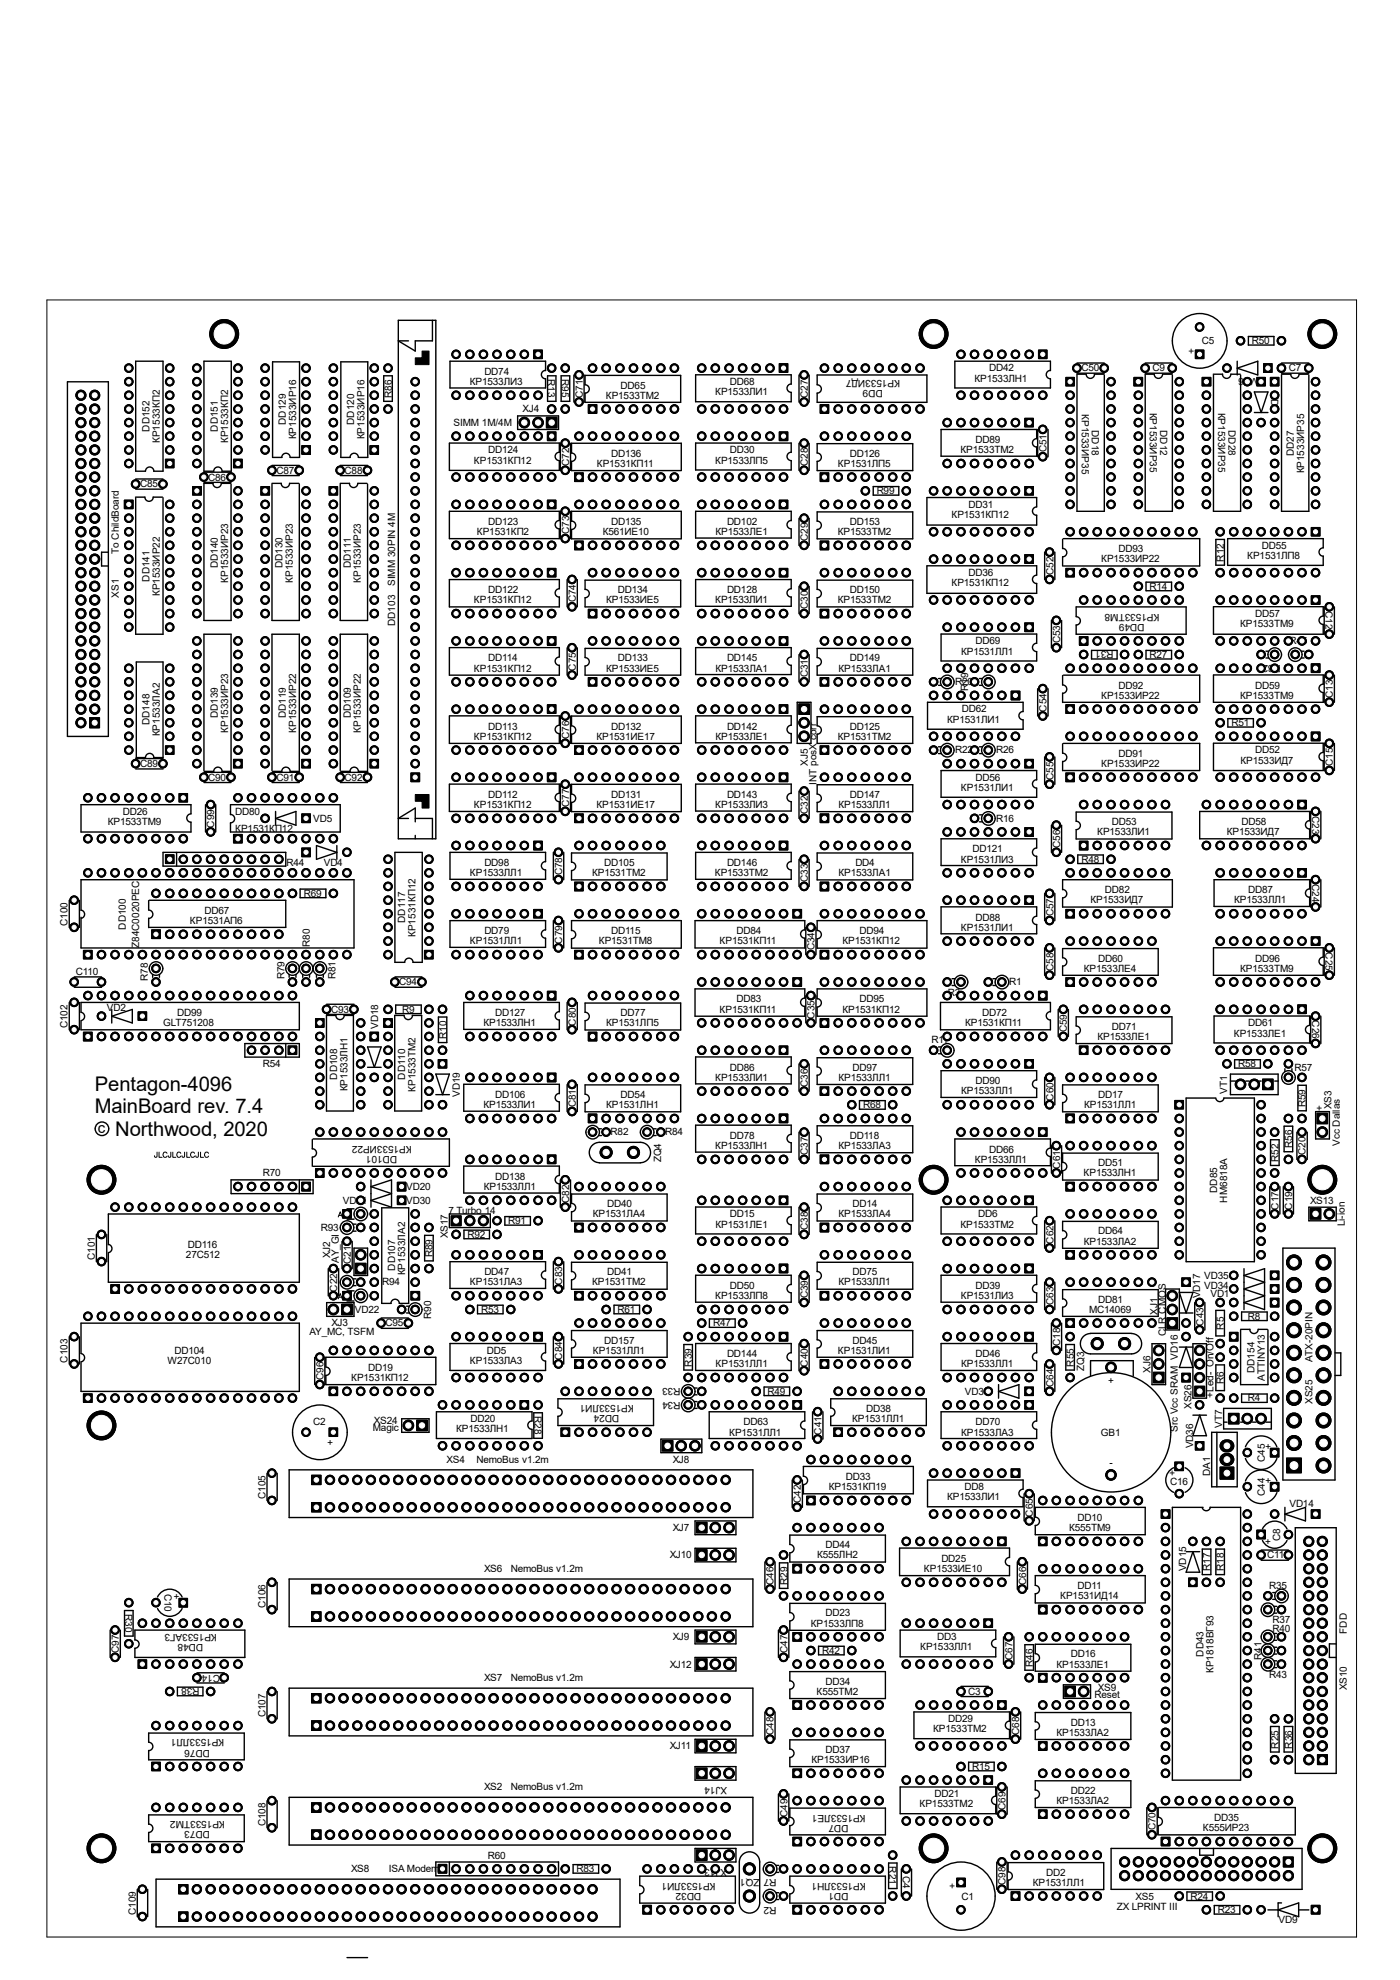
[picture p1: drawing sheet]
<svg xmlns="http://www.w3.org/2000/svg" width="297mm" height="420mm" viewBox="0 0 297 420" stroke-linecap="round" stroke-linejoin="round" font-family="sans-serif">
<defs><g id="words">
<g font-size="4.3">
<text x="20.1" y="231.3">Pentagon-4096</text>
<text x="20.1" y="236.1">MainBoard rev. 7.4</text>
<text x="24.4" y="240.9">Northwood, 2020</text>
</g>
<text font-size="3.2" x="20.7" y="240.3">c</text>
<g font-size="2.1">
<text x="253.5" y="75.1" transform="rotate(-90 253.5 75.1)">+</text>
<text x="254.9" y="73">C5</text>
<text x="265.6" y="73">R50</text>
<text x="99.7" y="81.7">КР1533ЛИ3</text>
<text x="102.7" y="79.5">DD74</text>
<text x="116.2" y="80.4" transform="rotate(90 116.2 80.4)">R13</text>
<text x="119.2" y="80.4" transform="rotate(90 119.2 80.4)">R95</text>
<text x="131.7" y="82.4">DD65</text>
<text x="151.7" y="83.9">КР1533ЛИ1</text>
<text x="154.8" y="81.7">DD68</text>
<text x="187.3" y="82.8" transform="rotate(-180 187.3 82.8)">DD9</text>
<text x="190.9" y="80.7" transform="rotate(-180 190.9 80.7)">КР1533ИД7</text>
<text x="206.7" y="80.9">КР1533ЛН1</text>
<text x="209.8" y="78.8">DD42</text>
<text x="229.4" y="78.8">C50</text>
<text x="244.5" y="78.8">C9</text>
<text x="266.8" y="80.3" transform="rotate(-180 266.8 80.3)">VD6</text>
<text x="269.7" y="83.2" transform="rotate(90 269.7 83.2)">VD7</text>
<text x="273.4" y="78.8">C7</text>
<text x="83.1" y="84.4" transform="rotate(-90 83.1 84.4)">R86</text>
<text x="110.9" y="87.5">XJ4</text>
<text x="123.6" y="84.4" transform="rotate(-90 123.6 84.4)">C71</text>
<text x="128.5" y="84.6">КР1533ТМ2</text>
<text x="171.4" y="84.4" transform="rotate(-90 171.4 84.4)">C27</text>
<text x="229.5" y="87.9" transform="rotate(90 229.5 87.9)">КР1533ИР35</text>
<text x="244" y="87.5" transform="rotate(90 244 87.5)">КР1533ИР35</text>
<text x="258.4" y="87.5" transform="rotate(90 258.4 87.5)">КР1533ИР35</text>
<text x="31.7" y="91.5" transform="rotate(-90 31.7 91.5)">DD152</text>
<text x="33.9" y="94" transform="rotate(-90 33.9 94)">КР1533КП2</text>
<text x="46.2" y="91.5" transform="rotate(-90 46.2 91.5)">DD151</text>
<text x="48.4" y="94" transform="rotate(-90 48.4 94)">КР1533КП2</text>
<text x="60.7" y="90.1" transform="rotate(-90 60.7 90.1)">DD129</text>
<text x="62.9" y="93.2" transform="rotate(-90 62.9 93.2)">КР1533ИР16</text>
<text x="75.1" y="90.1" transform="rotate(-90 75.1 90.1)">DD120</text>
<text x="77.3" y="93.2" transform="rotate(-90 77.3 93.2)">КР1533ИР16</text>
<text x="96.2" y="90.4">SIMM 1M/4M</text>
<text x="206.9" y="94">DD89</text>
<text x="222" y="95.9" transform="rotate(-90 222 95.9)">C51</text>
<text x="231.6" y="91.2" transform="rotate(90 231.6 91.2)">DD18</text>
<text x="246.1" y="91.2" transform="rotate(90 246.1 91.2)">DD12</text>
<text x="260.6" y="91.2" transform="rotate(90 260.6 91.2)">DD28</text>
<text x="44.2" y="101.9">C86</text>
<text x="58.6" y="100.5">C87</text>
<text x="73.1" y="100.5">C88</text>
<text x="100.5" y="98.3">КР1531КП12</text>
<text x="103.6" y="96.1">DD124</text>
<text x="120.7" y="98.9" transform="rotate(-90 120.7 98.9)">C72</text>
<text x="126.6" y="99.1">КР1531КП11</text>
<text x="129.6" y="96.9">DD136</text>
<text x="151.7" y="98.3">КР1533ЛП5</text>
<text x="154.8" y="96.1">DD30</text>
<text x="171.4" y="98.9" transform="rotate(-90 171.4 98.9)">C28</text>
<text x="177.8" y="99.1">КР1531ЛП5</text>
<text x="180.3" y="96.9">DD126</text>
<text x="203.8" y="96.1">КР1533ТМ2</text>
<text x="274.5" y="96.8" transform="rotate(-90 274.5 96.8)">DD27</text>
<text x="276.6" y="100.4" transform="rotate(-90 276.6 100.4)">КР1533ИР35</text>
<text x="29.7" y="103.4">C85</text>
<text x="186" y="104.8">R99</text>
<text x="205.5" y="107.7">DD31</text>
<text x="101.2" y="113.5">КР1531КП2</text>
<text x="103.6" y="111.3">DD123</text>
<text x="120.7" y="113.3" transform="rotate(-90 120.7 113.3)">C73</text>
<text x="127.9" y="113.5">К561ИЕ10</text>
<text x="129.6" y="111.3">DD135</text>
<text x="151.8" y="113.5">КР1533ЛЕ1</text>
<text x="154.2" y="111.3">DD102</text>
<text x="177.7" y="113.5">КР1533ТМ2</text>
<text x="180.3" y="111.3">DD153</text>
<text x="201.9" y="109.9">КР1531КП12</text>
<text x="25.2" y="117.5" transform="rotate(-90 25.2 117.5)">To ChildBoard</text>
<text x="171.4" y="114.8" transform="rotate(-90 171.4 114.8)">C29</text>
<text x="233.6" y="119.3">КР1533ИР22</text>
<text x="237.3" y="117.1">DD93</text>
<text x="259.6" y="119.1" transform="rotate(-90 259.6 119.1)">R12</text>
<text x="264.6" y="118.6">КР1531ЛП8</text>
<text x="267.7" y="116.4">DD55</text>
<text x="31.7" y="123.4" transform="rotate(-90 31.7 123.4)">DD141</text>
<text x="46.2" y="120.5" transform="rotate(-90 46.2 120.5)">DD140</text>
<text x="48.4" y="123.6" transform="rotate(-90 48.4 123.6)">КР1533ИР23</text>
<text x="59.9" y="120.5" transform="rotate(-90 59.9 120.5)">DD130</text>
<text x="62.1" y="123.6" transform="rotate(-90 62.1 123.6)">КР1533ИР23</text>
<text x="74.4" y="120.5" transform="rotate(-90 74.4 120.5)">DD111</text>
<text x="76.6" y="123.6" transform="rotate(-90 76.6 123.6)">КР1533ИР23</text>
<text x="83.8" y="124.3" transform="rotate(-90 83.8 124.3)">SIMM 30PIN 4M</text>
<text x="103.6" y="125.8">DD122</text>
<text x="131.1" y="125.8">DD134</text>
<text x="154.2" y="125.8">DD128</text>
<text x="180.3" y="125.8">DD150</text>
<text x="201.9" y="124.4">КР1531КП12</text>
<text x="205.5" y="122.2">DD36</text>
<text x="223.5" y="122" transform="rotate(-90 223.5 122)">C52</text>
<text x="243.9" y="125.1">R14</text>
<text x="25.2" y="126.8" transform="rotate(-90 25.2 126.8)">XS1</text>
<text x="33.9" y="126.5" transform="rotate(-90 33.9 126.5)">КР1533ИР22</text>
<text x="100.5" y="128">КР1531КП12</text>
<text x="122.2" y="127.8" transform="rotate(-90 122.2 127.8)">C74</text>
<text x="128.6" y="128">КР1533ИЕ5</text>
<text x="151.7" y="128">КР1533ЛИ1</text>
<text x="171.4" y="129.2" transform="rotate(-90 171.4 129.2)">C30</text>
<text x="177.7" y="128">КР1533ТМ2</text>
<text x="246" y="130.2" transform="rotate(-180 246 130.2)">КР1533ТМ8</text>
<text x="266.3" y="130.9">DD57</text>
<text x="281.2" y="129.6" transform="rotate(90 281.2 129.6)">C12</text>
<text x="83.8" y="132.8" transform="rotate(-90 83.8 132.8)">DD103</text>
<text x="206.9" y="136.7">DD69</text>
<text x="224.9" y="136.5" transform="rotate(-90 224.9 136.5)">C53</text>
<text x="242.8" y="132.4" transform="rotate(-180 242.8 132.4)">DD49</text>
<text x="263.1" y="133.1">КР1533ТМ9</text>
<text x="273.5" y="136.7">R45</text>
<text x="100.5" y="142.5">КР1531КП12</text>
<text x="103.6" y="140.3">DD114</text>
<text x="122.2" y="142.3" transform="rotate(-90 122.2 142.3)">C75</text>
<text x="128.6" y="142.5">КР1533ИЕ5</text>
<text x="131.1" y="140.3">DD133</text>
<text x="151.8" y="142.5">КР1533ЛА1</text>
<text x="154.2" y="140.3">DD145</text>
<text x="171.4" y="143.7" transform="rotate(-90 171.4 143.7)">C31</text>
<text x="177.9" y="142.5">КР1533ЛА1</text>
<text x="180.3" y="140.3">DD149</text>
<text x="203.9" y="138.9">КР1531ЛЛ1</text>
<text x="236.2" y="138.2" transform="rotate(-180 236.2 138.2)">R31</text>
<text x="243.9" y="139.6">R27</text>
<text x="271.7" y="141.1" transform="rotate(-180 271.7 141.1)">R32</text>
<text x="202.6" y="145.3">R20</text>
<text x="205.4" y="146.6" transform="rotate(-90 205.4 146.6)">R19</text>
<text x="233.6" y="148.3">КР1533ИР22</text>
<text x="237.3" y="146.1">DD92</text>
<text x="263.1" y="148.3">КР1533ТМ9</text>
<text x="266.3" y="146.1">DD59</text>
<text x="282.8" y="148.1" transform="rotate(-90 282.8 148.1)">C13</text>
<text x="31.7" y="153.8" transform="rotate(-90 31.7 153.8)">DD148</text>
<text x="46.2" y="152.3" transform="rotate(-90 46.2 152.3)">DD139</text>
<text x="48.4" y="155.4" transform="rotate(-90 48.4 155.4)">КР1533ИР23</text>
<text x="60.7" y="152.3" transform="rotate(-90 60.7 152.3)">DD119</text>
<text x="62.9" y="155.4" transform="rotate(-90 62.9 155.4)">КР1533ИР22</text>
<text x="74.4" y="152.3" transform="rotate(-90 74.4 152.3)">DD109</text>
<text x="76.6" y="155.4" transform="rotate(-90 76.6 155.4)">КР1533ИР22</text>
<text x="103.6" y="154.8">DD113</text>
<text x="129.6" y="154.8">DD132</text>
<text x="154.2" y="154.8">DD142</text>
<text x="180.3" y="154.8">DD125</text>
<text x="200.9" y="153.3">КР1531ЛИ1</text>
<text x="204" y="151.1">DD62</text>
<text x="222" y="150.9" transform="rotate(-90 222 150.9)">C54</text>
<text x="261.3" y="154.1">R51</text>
<text x="33.9" y="156.2" transform="rotate(-90 33.9 156.2)">КР1533ЛА2</text>
<text x="100.5" y="156.9">КР1531КП12</text>
<text x="120.7" y="156.7" transform="rotate(-90 120.7 156.7)">C76</text>
<text x="126.5" y="156.9">КР1531ИЕ17</text>
<text x="151.8" y="156.9">КР1533ЛЕ1</text>
<text x="177.7" y="156.9">КР1531ТМ2</text>
<text x="202.6" y="159.8">R22</text>
<text x="211.3" y="159.8">R26</text>
<text x="237.3" y="160.5">DD91</text>
<text x="263.2" y="162">КР1533ИД7</text>
<text x="266.3" y="159.8">DD52</text>
<text x="29.7" y="162.7">C89</text>
<text x="44.2" y="165.6">C90</text>
<text x="58.6" y="165.6">C91</text>
<text x="73.1" y="165.6">C92</text>
<text x="171.4" y="162.4" transform="rotate(-90 171.4 162.4)">XJ5</text>
<text x="173.2" y="166.5" transform="rotate(-90 173.2 166.5)">INT posX corr</text>
<text x="203.8" y="167.8">КР1531ЛИ1</text>
<text x="206.9" y="165.6">DD56</text>
<text x="223.5" y="165.4" transform="rotate(-90 223.5 165.4)">C55</text>
<text x="233.6" y="162.7">КР1533ИР22</text>
<text x="282.8" y="162.5" transform="rotate(-90 282.8 162.5)">C15</text>
<text x="26" y="172.9">DD26</text>
<text x="49.9" y="172.9">DD80</text>
<text x="100.5" y="171.4">КР1531КП12</text>
<text x="103.6" y="169.2">DD112</text>
<text x="120.7" y="171.2" transform="rotate(-90 120.7 171.2)">C77</text>
<text x="126.5" y="171.4">КР1531ИЕ17</text>
<text x="129.6" y="169.2">DD131</text>
<text x="151.7" y="171.4">КР1533ЛИ3</text>
<text x="154.2" y="169.2">DD143</text>
<text x="171.4" y="172.7" transform="rotate(-90 171.4 172.7)">C32</text>
<text x="177.9" y="171.4">КР1533ЛЛ1</text>
<text x="180.3" y="169.2">DD147</text>
<text x="278.3" y="173" transform="rotate(90 278.3 173)">C23</text>
<text x="22.9" y="175">КР1533ТМ9</text>
<text x="45.5" y="175.5" transform="rotate(-90 45.5 175.5)">C99</text>
<text x="49.9" y="176.5">КР1531КП12</text>
<text x="66.5" y="174.3">VD5</text>
<text x="211.3" y="174.3">R16</text>
<text x="224.9" y="179.9" transform="rotate(-90 224.9 179.9)">C56</text>
<text x="232.8" y="177.2">КР1533ЛИ1</text>
<text x="235.9" y="175">DD53</text>
<text x="260.2" y="177.2">КР1533ИД7</text>
<text x="263.4" y="175">DD58</text>
<text x="60.8" y="183.7">R44</text>
<text x="68.7" y="183.7">VD4</text>
<text x="99.7" y="185.8">КР1533ЛЛ1</text>
<text x="102.7" y="183.7">DD98</text>
<text x="119.3" y="185.7" transform="rotate(-90 119.3 185.7)">C78</text>
<text x="125.6" y="185.8">КР1531ТМ2</text>
<text x="128.2" y="183.7">DD105</text>
<text x="151.6" y="185.8">КР1533ТМ2</text>
<text x="154.2" y="183.7">DD146</text>
<text x="177.9" y="185.8">КР1533ЛА1</text>
<text x="181.5" y="183.7">DD4</text>
<text x="203.8" y="183">КР1531ЛИ3</text>
<text x="206.3" y="180.8">DD121</text>
<text x="229.4" y="183">R48</text>
<text x="64.4" y="190.2">R69</text>
<text x="171.4" y="187.1" transform="rotate(-90 171.4 187.1)">C33</text>
<text x="231.3" y="191.6">КР1533ИД7</text>
<text x="234.4" y="189.5">DD82</text>
<text x="261.8" y="191.6">КР1533ЛЛ1</text>
<text x="264.8" y="189.5">DD87</text>
<text x="278.3" y="187.5" transform="rotate(90 278.3 187.5)">C24</text>
<text x="14.4" y="196.4" transform="rotate(-90 14.4 196.4)">C100</text>
<text x="26.7" y="197.2" transform="rotate(-90 26.7 197.2)">DD100</text>
<text x="40.3" y="196">КР1531АП6</text>
<text x="43.4" y="193.8">DD67</text>
<text x="86" y="195.7" transform="rotate(-90 86 195.7)">DD117</text>
<text x="203.8" y="197.4">КР1531ЛИ1</text>
<text x="206.9" y="195.3">DD88</text>
<text x="223.5" y="194.4" transform="rotate(-90 223.5 194.4)">C57</text>
<text x="29.5" y="201.1" transform="rotate(-90 29.5 201.1)">Z84C0020PEC</text>
<text x="65.7" y="200.9" transform="rotate(-90 65.7 200.9)">R80</text>
<text x="88.2" y="198.7" transform="rotate(-90 88.2 198.7)">КР1531КП12</text>
<text x="99.7" y="200.3">КР1531ЛЛ1</text>
<text x="102.7" y="198.2">DD79</text>
<text x="119.3" y="200.1" transform="rotate(-90 119.3 200.1)">C79</text>
<text x="127.1" y="200.3">КР1531ТМ8</text>
<text x="129.6" y="198.2">DD115</text>
<text x="152.7" y="200.3">КР1531КП11</text>
<text x="156.3" y="198.2">DD84</text>
<text x="172.8" y="201.6" transform="rotate(-90 172.8 201.6)">C34</text>
<text x="178.7" y="200.3">КР1531КП12</text>
<text x="182.3" y="198.2">DD94</text>
<text x="233" y="204">DD60</text>
<text x="266.3" y="204">DD96</text>
<text x="281.2" y="202" transform="rotate(90 281.2 202)">C25</text>
<text x="16.1" y="206.8">C110</text>
<text x="31.4" y="208.1" transform="rotate(-90 31.4 208.1)">R78</text>
<text x="60.3" y="207.8" transform="rotate(-90 60.3 207.8)">R79</text>
<text x="71.2" y="207.8" transform="rotate(-90 71.2 207.8)">R81</text>
<text x="84.7" y="209">C94</text>
<text x="214.1" y="209">R1</text>
<text x="223.5" y="205.9" transform="rotate(-90 223.5 205.9)">C58</text>
<text x="229.9" y="206.1">КР1533ЛЕ4</text>
<text x="263.1" y="206.1">КР1533ТМ9</text>
<text x="22.7" y="214.5">VD2</text>
<text x="37.6" y="215.5">DD99</text>
<text x="70.2" y="214.8">C93</text>
<text x="85.3" y="214.8">R9</text>
<text x="105" y="215.5">DD127</text>
<text x="131.7" y="215.5">DD77</text>
<text x="152.7" y="214.8">КР1531КП11</text>
<text x="156.3" y="212.6">DD83</text>
<text x="178.7" y="214.8">КР1531КП12</text>
<text x="182.3" y="212.6">DD95</text>
<text x="201.1" y="211.2">R3</text>
<text x="208.4" y="215.5">DD72</text>
<text x="14.4" y="218.1" transform="rotate(-90 14.4 218.1)">C102</text>
<text x="34.6" y="217.7">GLT751208</text>
<text x="80.2" y="218.3" transform="rotate(-90 80.2 218.3)">VD18</text>
<text x="94.7" y="220.4" transform="rotate(-90 94.7 220.4)">R10</text>
<text x="102.5" y="217.7">КР1533ЛН1</text>
<text x="122.2" y="217.5" transform="rotate(-90 122.2 217.5)">C80</text>
<text x="128.6" y="217.7">КР1531ЛП5</text>
<text x="172.8" y="216.1" transform="rotate(-90 172.8 216.1)">C35</text>
<text x="197.6" y="221.3">R11</text>
<text x="204.7" y="217.7">КР1531КП11</text>
<text x="226.4" y="219" transform="rotate(-90 226.4 219)">C59</text>
<text x="232.8" y="220.6">КР1533ЛЕ1</text>
<text x="235.9" y="218.4">DD71</text>
<text x="261.8" y="219.9">КР1533ЛЕ1</text>
<text x="264.8" y="217.7">DD61</text>
<text x="278.3" y="216.4" transform="rotate(90 278.3 216.4)">C26</text>
<text x="55.8" y="226.4">R54</text>
<text x="154.8" y="227.1">DD86</text>
<text x="180.9" y="227.1">DD97</text>
<text x="262.7" y="226.4">R58</text>
<text x="274.6" y="227.1">R57</text>
<text x="71.5" y="229" transform="rotate(-90 71.5 229)">DD108</text>
<text x="73.7" y="231.5" transform="rotate(-90 73.7 231.5)">КР1533ЛН1</text>
<text x="86" y="229" transform="rotate(-90 86 229)">DD110</text>
<text x="88.2" y="231.6" transform="rotate(-90 88.2 231.6)">КР1533ТМ2</text>
<text x="97.6" y="232.7" transform="rotate(-90 97.6 232.7)">VD19</text>
<text x="105" y="232.9">DD106</text>
<text x="131.7" y="232.9">DD54</text>
<text x="151.7" y="229.3">КР1533ЛИ1</text>
<text x="171.4" y="230.5" transform="rotate(-90 171.4 230.5)">C36</text>
<text x="177.9" y="229.3">КР1533ЛЛ1</text>
<text x="203.9" y="232.2">КР1533ЛЛ1</text>
<text x="206.9" y="230">DD90</text>
<text x="223.5" y="233.5" transform="rotate(-90 223.5 233.5)">C60</text>
<text x="233" y="232.9">DD17</text>
<text x="260.3" y="232" transform="rotate(-90 260.3 232)">VT1</text>
<text x="102.5" y="235.1">КР1533ЛИ1</text>
<text x="122.2" y="234.9" transform="rotate(-90 122.2 234.9)">C81</text>
<text x="128.6" y="235.1">КР1531ЛН1</text>
<text x="183.1" y="235.1">R68</text>
<text x="230" y="235.1">КР1531ЛЛ1</text>
<text x="277" y="234.9" transform="rotate(-90 277 234.9)">R59</text>
<text x="280.6" y="235.7" transform="rotate(-90 280.6 235.7)">+</text>
<text x="282.4" y="235.3" transform="rotate(-90 282.4 235.3)">XS3</text>
<text x="84.2" y="245.2" transform="rotate(-180 84.2 245.2)">DD101</text>
<text x="87.3" y="243.1" transform="rotate(-180 87.3 243.1)">КР1533ИР22</text>
<text x="129.5" y="240.8">R82</text>
<text x="141.1" y="240.8">R84</text>
<text x="151.7" y="243.8">КР1533ЛН1</text>
<text x="154.8" y="241.6">DD78</text>
<text x="171.4" y="245" transform="rotate(-90 171.4 245)">C37</text>
<text x="177.9" y="243.8">КР1533ЛА3</text>
<text x="180.3" y="241.6">DD118</text>
<text x="209.8" y="244.5">DD66</text>
<text x="274.1" y="243.6" transform="rotate(-90 274.1 243.6)">R56</text>
<text x="277" y="245" transform="rotate(-90 277 245)">C20</text>
<text x="284.2" y="243.1" transform="rotate(-90 284.2 243.1)">Vcc Dallas</text>
<text x="55.8" y="249.5">R70</text>
<text x="105" y="250.3">DD138</text>
<text x="140.2" y="246.6" transform="rotate(-90 140.2 246.6)">ZQ4</text>
<text x="206.8" y="246.6">КР1533ЛЛ1</text>
<text x="224.9" y="247.9" transform="rotate(-90 224.9 247.9)">C61</text>
<text x="229.9" y="249.5">КР1533ЛН1</text>
<text x="233" y="247.4">DD51</text>
<text x="271.2" y="246.5" transform="rotate(-90 271.2 246.5)">R52</text>
<text x="72.7" y="255.3">VD21</text>
<text x="86.2" y="255.3">VD30</text>
<text x="86.2" y="252.4">VD20</text>
<text x="95.1" y="257.5">7 Turbo 14</text>
<text x="102.6" y="252.4">КР1533ЛЛ1</text>
<text x="120.7" y="255.1" transform="rotate(-90 120.7 255.1)">C82</text>
<text x="128.8" y="256">DD40</text>
<text x="180.9" y="256">DD14</text>
<text x="258.2" y="253" transform="rotate(-90 258.2 253)">DD85</text>
<text x="260.3" y="255.1" transform="rotate(-90 260.3 255.1)">HM6818A</text>
<text x="271.2" y="256.6" transform="rotate(-90 271.2 256.6)">C17</text>
<text x="274.1" y="256.6" transform="rotate(-90 274.1 256.6)">C19</text>
<text x="277.9" y="255.3">XS13</text>
<text x="68" y="261.1">R93</text>
<text x="95" y="262.7" transform="rotate(-90 95 262.7)">XS17</text>
<text x="99.2" y="262.6">R92</text>
<text x="107.8" y="259.7">R91</text>
<text x="125.7" y="258.2">КР1531ЛА4</text>
<text x="151.8" y="260.4">КР1531ЛЕ1</text>
<text x="154.8" y="258.2">DD15</text>
<text x="171.4" y="260.9" transform="rotate(-90 171.4 260.9)">C38</text>
<text x="177.9" y="258.2">КР1533ЛА4</text>
<text x="203.8" y="260.4">КР1533ТМ2</text>
<text x="207.5" y="258.2">DD6</text>
<text x="223.5" y="263.8" transform="rotate(-90 223.5 263.8)">C62</text>
<text x="229.9" y="264">КР1533ЛА2</text>
<text x="233" y="261.8">DD64</text>
<text x="285.3" y="260.1" transform="rotate(-90 285.3 260.1)">Li-ion</text>
<text x="20.2" y="267.3" transform="rotate(-90 20.2 267.3)">C101</text>
<text x="39.5" y="266.9">27C512</text>
<text x="39.9" y="264.7">DD116</text>
<text x="70.1" y="266.9" transform="rotate(-90 70.1 266.9)">XJ2</text>
<text x="71.9" y="267.9" transform="rotate(-90 71.9 267.9)">AY_GI</text>
<text x="74.4" y="268.2" transform="rotate(-90 74.4 268.2)">C21</text>
<text x="83.8" y="269.5" transform="rotate(-90 83.8 269.5)">DD107</text>
<text x="91.8" y="266.7" transform="rotate(-90 91.8 266.7)">R89</text>
<text x="71.5" y="274" transform="rotate(-90 71.5 274)">C22</text>
<text x="81.1" y="272.7">R94</text>
<text x="86" y="270.5" transform="rotate(-90 86 270.5)">КР1533ЛА2</text>
<text x="99.7" y="272.7">КР1531ЛА3</text>
<text x="102.7" y="270.5">DD47</text>
<text x="119.3" y="272.5" transform="rotate(-90 119.3 272.5)">C83</text>
<text x="125.6" y="272.7">КР1531ТМ2</text>
<text x="128.8" y="270.5">DD41</text>
<text x="151.7" y="275.6">КР1533ЛП8</text>
<text x="154.8" y="273.4">DD50</text>
<text x="171.4" y="275.4" transform="rotate(-90 171.4 275.4)">C39</text>
<text x="177.9" y="272.7">КР1533ЛЛ1</text>
<text x="180.9" y="270.5">DD75</text>
<text x="203.8" y="275.6">КР1531ЛИ3</text>
<text x="206.9" y="273.4">DD39</text>
<text x="254.6" y="275.4" transform="rotate(-90 254.6 275.4)">VD17</text>
<text x="255.5" y="271.2">VD35</text>
<text x="255.5" y="273.4">VD34</text>
<text x="256.8" y="275.2">VD1</text>
<text x="70.3" y="281.3">XJ3</text>
<text x="75.3" y="278.5">VD22</text>
<text x="81.8" y="281.3">C95</text>
<text x="91.4" y="279.7" transform="rotate(-90 91.4 279.7)">R90</text>
<text x="102.1" y="278.5">R53</text>
<text x="131" y="278.5">R61</text>
<text x="151.3" y="281.3">R47</text>
<text x="223.5" y="276.9" transform="rotate(-90 223.5 276.9)">C63</text>
<text x="231" y="278.5">MC14069</text>
<text x="233" y="276.3">DD81</text>
<text x="245.5" y="278.9" transform="rotate(-90 245.5 278.9)">XJ1</text>
<text x="255.3" y="281.2" transform="rotate(-90 255.3 281.2)">C43</text>
<text x="264.7" y="279.9">R8</text>
<text x="37" y="287.1">DD104</text>
<text x="65.7" y="283.2">AY_MC, TSFM</text>
<text x="103.3" y="287.1">DD5</text>
<text x="125.8" y="287.1">КР1531ЛЛ1</text>
<text x="128.2" y="285">DD157</text>
<text x="154.2" y="287.9">DD144</text>
<text x="177.8" y="287.1">КР1531ЛИ1</text>
<text x="180.9" y="285">DD45</text>
<text x="206.9" y="287.9">DD46</text>
<text x="224.9" y="285.5" transform="rotate(-90 224.9 285.5)">C18</text>
<text x="247.4" y="283.5" transform="rotate(-90 247.4 283.5)">CLR CMOS</text>
<text x="259.6" y="282" transform="rotate(-90 259.6 282)">R5</text>
<text x="14.4" y="289" transform="rotate(-90 14.4 289)">C103</text>
<text x="35.6" y="289.3">W27C010</text>
<text x="68.6" y="292.8" transform="rotate(-90 68.6 292.8)">C96</text>
<text x="74.5" y="292.9">КР1531КП12</text>
<text x="78.1" y="290.8">DD19</text>
<text x="99.7" y="289.3">КР1533ЛА3</text>
<text x="119.3" y="288.4" transform="rotate(-90 119.3 288.4)">C84</text>
<text x="146.8" y="289.9" transform="rotate(-90 146.8 289.9)">R39</text>
<text x="151.8" y="290.1">КР1531ЛЛ1</text>
<text x="171.4" y="289.9" transform="rotate(-90 171.4 289.9)">C40</text>
<text x="203.9" y="290.1">КР1533ЛЛ1</text>
<text x="227.8" y="289.9" transform="rotate(-90 227.8 289.9)">R55</text>
<text x="230" y="290.7" transform="rotate(-90 230 290.7)">ZQ3</text>
<text x="235.1" y="293.7">+</text>
<text x="244.1" y="291.2" transform="rotate(-90 244.1 291.2)">XJ6</text>
<text x="259.6" y="293.6" transform="rotate(-90 259.6 293.6)">R6</text>
<text x="266.1" y="291.2" transform="rotate(-90 266.1 291.2)">DD154</text>
<text x="268.3" y="292.9" transform="rotate(-90 268.3 292.9)">ATTINY13</text>
<text x="278.5" y="289" transform="rotate(-90 278.5 289)">ATX-20PIN</text>
<text x="134.5" y="298.1" transform="rotate(-180 134.5 298.1)">КР1533ЛИ1</text>
<text x="144.4" y="294.4" transform="rotate(-180 144.4 294.4)">R33</text>
<text x="144.4" y="297.4" transform="rotate(-180 144.4 297.4)">R34</text>
<text x="162.8" y="295.8">R49</text>
<text x="183.8" y="299.5">DD38</text>
<text x="204.7" y="295.8">VD3</text>
<text x="223.5" y="294.2" transform="rotate(-90 223.5 294.2)">C64</text>
<text x="252.8" y="298.9" transform="rotate(-90 252.8 298.9)">XS26</text>
<text x="257.5" y="296.5" transform="rotate(-90 257.5 296.5)">+Led- On/Off</text>
<text x="264.7" y="297.3">R4</text>
<text x="278.5" y="297.8" transform="rotate(-90 278.5 297.8)">XS25</text>
<text x="66.5" y="302.3">C2</text>
<text x="70.7" y="305.3" transform="rotate(-180 70.7 305.3)">+</text>
<text x="79.1" y="303.4">Magic</text>
<text x="79.3" y="302">XS24</text>
<text x="96.7" y="303.8">КР1533ЛН1</text>
<text x="99.8" y="301.6">DD20</text>
<text x="113.4" y="300.4" transform="rotate(90 113.4 300.4)">R28</text>
<text x="131.4" y="300.2" transform="rotate(-180 131.4 300.2)">DD24</text>
<text x="154.7" y="304.5">КР1531ЛЛ1</text>
<text x="157.7" y="302.3">DD63</text>
<text x="174.3" y="304.3" transform="rotate(-90 174.3 304.3)">C41</text>
<text x="180.8" y="301.6">КР1531ЛЛ1</text>
<text x="203.9" y="304.5">КР1533ЛА3</text>
<text x="206.9" y="302.3">DD70</text>
<text x="233.6" y="304.5">GB1</text>
<text x="249.9" y="303.7" transform="rotate(-90 249.9 303.7)">Src Vcc SRAM VD16</text>
<text x="259.3" y="302.9" transform="rotate(-90 259.3 302.9)">VT7</text>
<text x="94.7" y="310.3">XS4</text>
<text x="101.1" y="310.3">NemoBus v1.2m</text>
<text x="142.7" y="310.3">XJ8</text>
<text x="235.3" y="311">-</text>
<text x="247.9" y="311.9" transform="rotate(90 247.9 311.9)">+</text>
<text x="253.1" y="307.2" transform="rotate(-90 253.1 307.2)">VD36</text>
<text x="268.3" y="310.1" transform="rotate(-90 268.3 310.1)">C45</text>
<text x="269.6" y="306" transform="rotate(-180 269.6 306)">+</text>
<text x="56.3" y="318" transform="rotate(-90 56.3 318)">C105</text>
<text x="175.8" y="316.1">КР1531КП19</text>
<text x="179.4" y="313.9">DD33</text>
<text x="204.6" y="316.1">DD8</text>
<text x="248.2" y="315">C16</text>
<text x="256.7" y="313.1" transform="rotate(-90 256.7 313.1)">DA1</text>
<text x="268.3" y="317.4" transform="rotate(-90 268.3 317.4)">C44</text>
<text x="269.6" y="313.3" transform="rotate(-180 269.6 313.3)">+</text>
<text x="169.9" y="318.8" transform="rotate(-90 169.9 318.8)">C42</text>
<text x="200.9" y="318.3">КР1533ЛИ1</text>
<text x="219.1" y="321.7" transform="rotate(-90 219.1 321.7)">C65</text>
<text x="228.6" y="322.6">DD10</text>
<text x="273.5" y="319.7">VD14</text>
<text x="142.7" y="324.8">XJ7</text>
<text x="175.1" y="328.4">DD44</text>
<text x="226.8" y="324.8">К555ТМ9</text>
<text x="268.4" y="327.7">+</text>
<text x="271.6" y="326.9" transform="rotate(-90 271.6 326.9)">C8</text>
<text x="102.7" y="333.5">XS6</text>
<text x="108.3" y="333.5">NemoBus v1.2m</text>
<text x="142.1" y="330.6">XJ10</text>
<text x="173.3" y="330.6">К555ЛН2</text>
<text x="196" y="333.5">КР1533ИЕ10</text>
<text x="199.7" y="331.3">DD25</text>
<text x="251.7" y="333.3" transform="rotate(-90 251.7 333.3)">VD15</text>
<text x="256.7" y="333.3" transform="rotate(-90 256.7 333.3)">R17</text>
<text x="259.6" y="333.3" transform="rotate(-90 259.6 333.3)">R18</text>
<text x="268.8" y="330.6">C11</text>
<text x="34.9" y="338" transform="rotate(90 34.9 338)">C10</text>
<text x="38.1" y="337.9" transform="rotate(-180 38.1 337.9)">+</text>
<text x="56.3" y="341.1" transform="rotate(-90 56.3 341.1)">C106</text>
<text x="164.1" y="336.2" transform="rotate(-90 164.1 336.2)">C46</text>
<text x="167" y="336.2" transform="rotate(-90 167 336.2)">R29</text>
<text x="217.7" y="336.2" transform="rotate(-90 217.7 336.2)">C66</text>
<text x="224.9" y="339.3">КР1531ИД14</text>
<text x="228.6" y="337.1">DD11</text>
<text x="269.2" y="337.1">R35</text>
<text x="26.5" y="342.3" transform="rotate(90 26.5 342.3)">R30</text>
<text x="46" y="346.5" transform="rotate(-180 46 346.5)">КР1533АГ3</text>
<text x="142.7" y="347.9">XJ9</text>
<text x="172" y="345">КР1533ЛП8</text>
<text x="175.1" y="342.9">DD23</text>
<text x="198.8" y="347.9">DD3</text>
<text x="269.9" y="344.3">R37</text>
<text x="269.9" y="346.1">R40</text>
<text x="285.7" y="346.5" transform="rotate(-90 285.7 346.5)">FDD</text>
<text x="25.2" y="350.6" transform="rotate(-90 25.2 350.6)">C97</text>
<text x="43.1" y="348.7" transform="rotate(-180 43.1 348.7)">DD48</text>
<text x="142.1" y="353.7">XJ12</text>
<text x="167" y="350.6" transform="rotate(-90 167 350.6)">C47</text>
<text x="174.4" y="350.8">R42</text>
<text x="195.2" y="350.1">КР1533ЛЛ1</text>
<text x="214.8" y="352.1" transform="rotate(-90 214.8 352.1)">C67</text>
<text x="219.1" y="353.6" transform="rotate(-90 219.1 353.6)">R46</text>
<text x="224.1" y="353.7">КР1533ЛЕ1</text>
<text x="227.2" y="351.5">DD16</text>
<text x="255.3" y="351.4" transform="rotate(-90 255.3 351.4)">DD43</text>
<text x="267.6" y="352.1" transform="rotate(-90 267.6 352.1)">R41</text>
<text x="42.3" y="358.1" transform="rotate(-180 42.3 358.1)">R38</text>
<text x="46.7" y="355.2" transform="rotate(-180 46.7 355.2)">C14</text>
<text x="102.7" y="356.6">XS7</text>
<text x="108.3" y="356.6">NemoBus v1.2m</text>
<text x="173.2" y="359.5">К555ТМ2</text>
<text x="175.1" y="357.3">DD34</text>
<text x="205.4" y="359.5">C3</text>
<text x="232.9" y="358.8">XS9</text>
<text x="257.5" y="354.9" transform="rotate(-90 257.5 354.9)">КР1818ВГ93</text>
<text x="269.2" y="355.9">R43</text>
<text x="285.7" y="358.6" transform="rotate(-90 285.7 358.6)">XS10</text>
<text x="56.3" y="364.3" transform="rotate(-90 56.3 364.3)">C107</text>
<text x="201.1" y="365.3">DD29</text>
<text x="232.2" y="360.2">Reset</text>
<text x="44.5" y="371.1" transform="rotate(-180 44.5 371.1)">DD76</text>
<text x="47.6" y="369" transform="rotate(-180 47.6 369)">КР1533ЛЛ1</text>
<text x="142.1" y="371.1">XJ11</text>
<text x="164.1" y="368" transform="rotate(-90 164.1 368)">C48</text>
<text x="175.1" y="371.8">DD37</text>
<text x="198" y="367.5">КР1533ТМ2</text>
<text x="216.2" y="368" transform="rotate(-90 216.2 368)">C68</text>
<text x="224.1" y="368.2">КР1533ЛА2</text>
<text x="227.2" y="366">DD13</text>
<text x="271.2" y="370.9" transform="rotate(-90 271.2 370.9)">R25</text>
<text x="274.1" y="370.9" transform="rotate(-90 274.1 370.9)">R36</text>
<text x="172.1" y="374">КР1533ИР16</text>
<text x="206.3" y="375.4">R15</text>
<text x="102.7" y="379.8">XS2</text>
<text x="108.3" y="379.8">NemoBus v1.2m</text>
<text x="154.2" y="379.1" transform="rotate(-180 154.2 379.1)">XJ14</text>
<text x="195.1" y="383.4">КР1533ТМ2</text>
<text x="198.3" y="381.2">DD21</text>
<text x="213.3" y="383.9" transform="rotate(-90 213.3 383.9)">C69</text>
<text x="224.1" y="382.7">КР1533ЛА2</text>
<text x="227.2" y="380.5">DD22</text>
<text x="44.5" y="388.5" transform="rotate(-180 44.5 388.5)">DD73</text>
<text x="47.7" y="386.3" transform="rotate(-180 47.7 386.3)">КР1533ТМ2</text>
<text x="56.3" y="387.4" transform="rotate(-90 56.3 387.4)">C108</text>
<text x="167" y="385.4" transform="rotate(-90 167 385.4)">C49</text>
<text x="180" y="387.1" transform="rotate(-180 180 387.1)">DD7</text>
<text x="183.6" y="384.9" transform="rotate(-180 183.6 384.9)">КР1533ЛЕ1</text>
<text x="245.1" y="388.3" transform="rotate(-90 245.1 388.3)">C70</text>
<text x="255.2" y="388.5">К555ИР23</text>
<text x="257.6" y="386.3">DD35</text>
<text x="103.5" y="394.3">R60</text>
<text x="188.6" y="395.9" transform="rotate(90 188.6 395.9)">R21</text>
<text x="74.5" y="397.1">XS8</text>
<text x="82.5" y="397.1">ISA Modem</text>
<text x="122.3" y="397.1">R83</text>
<text x="148.8" y="401.5" transform="rotate(-180 148.8 401.5)">DD32</text>
<text x="151.8" y="399.4" transform="rotate(-180 151.8 399.4)">КР1533ЛИ1</text>
<text x="154.2" y="396.5" transform="rotate(-180 154.2 396.5)">XJ13</text>
<text x="161.1" y="398.6" transform="rotate(-180 161.1 398.6)">ZQ1</text>
<text x="164.7" y="398.6" transform="rotate(-180 164.7 398.6)">R7</text>
<text x="180" y="401.5" transform="rotate(-180 180 401.5)">DD1</text>
<text x="183.7" y="399.4" transform="rotate(-180 183.7 399.4)">КР1533ЛН1</text>
<text x="191.5" y="397.9" transform="rotate(90 191.5 397.9)">C4</text>
<text x="201.3" y="399.4" transform="rotate(90 201.3 399.4)">+</text>
<text x="213.3" y="399.8" transform="rotate(-90 213.3 399.8)">C98</text>
<text x="219.1" y="400">КР1531ЛЛ1</text>
<text x="222" y="397.8">DD2</text>
<text x="28.8" y="406.2" transform="rotate(-90 28.8 406.2)">C109</text>
<text x="164.7" y="404.4" transform="rotate(-180 164.7 404.4)">R2</text>
<text x="204" y="402.9">C1</text>
<text x="237" y="405.1">ZX LPRINT III</text>
<text x="240.9" y="402.9">XS5</text>
<text x="252.5" y="402.9">R24</text>
<text x="258.3" y="405.8">R23</text>
<text x="271.2" y="408">VD9</text>
</g>
</g></defs>
<g fill="none" stroke="#000" stroke-width=".3">
<path d="M28.8 76.6h5.8v23.3h-2a.89 .89 0 0 0-.9-.8 .89 .89 0 0 0-.8 .8h-2.1zM49 76.6h-5.7v23.3h2a.89 .89 0 0 1 .9-.8 .89 .89 0 0 1 .9 .8h2v-23.3M81.4 79.7h1.8v5.4h-1.8zM84.5 67.9h8v110h-8zM91.7 67.9v4.4h-3.6v2.2l-3.6-2.2h2.2M115.7 78.6a.89 .89 0 0 0-.8 .9 .89 .89 0 0 0 .8 .8v2h-20.2v-5.7h20.2v2M116.2 79.7h1.7v5.4h-1.7zM119 79.7h1.9v5.4h-1.9zM121.8 79.5v5.8M123.9 79.5v5.8M124.1 79.6h20.3v5.7h-20.3v-1.9a.89 .89 0 0 0 .9-.9 .89 .89 0 0 0-.9-.9zM169.5 79.5v5.8"/>
<path d="M171.7 79.5v5.8M222.8 78.6a.89 .89 0 0 0-.8 .9 .89 .89 0 0 0 .8 .8v2h-20.2v-5.7h20.2v2M228.4 79.4h2a.89 .89 0 0 0 .9 .9 .89 .89 0 0 0 .9-.9M228.5 79.2h5.8M228.5 77h5.8M228.5 79.5v29h5.8v-29M232.2 79.4h1.9M242.9 79.4h2M243 79.2h5.7M243 77h5.7M243 79.5v29h5.7v-29M244.9 79.4a.89 .89 0 0 0 .8 .9 .89 .89 0 0 0 .9-.9h2"/>
<path d="M257.4 79.4h2M257.4 79.5v29h5.8v-29M259.3 79.4a.89 .89 0 0 0 .9 .9 .89 .89 0 0 0 .9-.9h2M262.5 78.1l4.3-1.5v2.9zM262.5 76.6v2.9M264.8 71.4h5.5v1.8h-5.5zM271.9 79.2h5.8M271.9 77h5.8M271.9 79.5v29h5.8v-29M271.9 79.4h2M273.8 79.4a.89 .89 0 0 0 .9 .9 .89 .89 0 0 0 .9-.9h1.9M14.3 81h8.7v75.2h-8.7z"/>
<path d="M57.7 98.7h5.8M59.8 97a.89 .89 0 0 1 .9-.9 .89 .89 0 0 1 .9 .9h1.9v-20.2h-5.7v20.2h2M72.2 98.7h5.8M74.3 97a.89 .89 0 0 1 .8-.9 .89 .89 0 0 1 .9 .9h2v-20.2h-5.7v20.2h2M95.3 94v5.8h23.4v-2.1a.89 .89 0 0 1-.9-.9 .89 .89 0 0 1 .9-.9M95.3 94h23.4v2M109.8 88.2h8.7v2.9h-8.7zM118.9 94v5.8M121 94v5.8M144.5 99.8v-5.8h-23.3v2.1a.89 .89 0 0 1 .9 .9 .89 .89 0 0 1-.9 .9v1.9h23.3M167.9 95.9a.89 .89 0 0 0-.9 .9 .89 .89 0 0 0 .9 .9v2h-20.3v-5.7h20.3v2M167.9 81.4a.89 .89 0 0 0-.9 .9 .89 .89 0 0 0 .9 .9v2h-20.3v-5.7h20.3v2"/>
<path d="M169.5 94v5.8M171.7 94v5.8M173.4 94.1h20.2v5.7h-20.2v-1.9a.89 .89 0 0 0 .8-.9 .89 .89 0 0 0-.8-.9zM196.6 85.3v-5.8h-23.2v2.1a.89 .89 0 0 1 .8 .9 .89 .89 0 0 1-.8 .9v1.9h23.2M219.9 94.8v2h-20.3v-5.7h20.3v1.9a.89 .89 0 0 0-.9 .9 .89 .89 0 0 0 .9 .9M220.1 91.1v5.8M222.3 91.1v5.8M266.1 83.1h2.9l-1.5 4.4zM266.1 87.5h2.9M23 117.1h-1.5v3h1.5M28.7 105.5h2a.89 .89 0 0 0 .9 .8 .89 .89 0 0 0 .9-.8M28.8 103.8h5.8"/>
<path d="M28.8 101.6h5.8M28.8 105.6v28.9h5.8v-28.9M32.5 105.5h2M43.2 102.5h2a.89 .89 0 0 0 .9 .9 .89 .89 0 0 0 .8-.9h2M43.3 102.3h5.7M43.3 100.2h5.7M43.3 102.7v28.9h5.7v-28.9M57.7 102.5h1.9a.89 .89 0 0 0 .9 .9 .89 .89 0 0 0 .9-.9h2M57.7 100.9h5.8M57.7 102.7v28.9h5.8v-28.9M72.2 102.5h1.9a.89 .89 0 0 0 .9 .9 .89 .89 0 0 0 .9-.9h2M72.2 100.9h5.8"/>
<path d="M72.2 102.7v28.9h5.8v-28.9M118.7 110.4a.89 .89 0 0 0-.9 .9 .89 .89 0 0 0 .9 .9v2.1h-23.4v-5.8h23.4v1.9M118.9 108.5v5.8M121 108.5v5.8M121.2 110.5a.89 .89 0 0 1 .9 .9 .89 .89 0 0 1-.9 .9v2h23.3M121.2 110.6v-2.1h23.3v5.8M167.9 110.4a.89 .89 0 0 0-.9 .9 .89 .89 0 0 0 .9 .9v1.9h-20.3v-5.6h20.3v1.9M169.5 109.9v5.8M171.7 109.9v5.8M173.4 110.5a.89 .89 0 0 1 .8 .9 .89 .89 0 0 1-.8 .9v2h20.2v-5.7h-20.2v2M185.3 103.2h5.4v1.8h-5.4zM196.6 105.5h23.3v2a.89 .89 0 0 0-.9 .9 .89 .89 0 0 0 .9 .9"/>
<path d="M196.6 105.6v5.8h23.3v-2.1M221.6 117.1v5.8M223.8 117.1v5.8M225.4 116.3a.89 .89 0 0 1 .9 .9 .89 .89 0 0 1-.9 .9v2M225.4 114.4v2M225.6 114.3h28.9v5.8h-28.9M257.9 114.4h1.9v5.5h-1.9zM280.7 117.9v2h-20.3v-5.6h20.3v1.9a.89 .89 0 0 0-.9 .9 .89 .89 0 0 0 .9 .9M95.3 137.4h23.4v2a.89 .89 0 0 0-.9 .9 .89 .89 0 0 0 .9 .8M95.3 137.4v5.8h23.4v-2.1M118.7 126.6v2.1h-23.4v-5.8h23.4v2a.89 .89 0 0 0-.9 .9 .89 .89 0 0 0 .9 .9M120.3 122.9v5.8"/>
<path d="M120.3 137.4v5.8M122.5 122.9v5.8M122.5 137.4v5.8M124.1 125a.89 .89 0 0 1 .9 .9 .89 .89 0 0 1-.9 .9v1.9h20.3v-5.6h-20.3v2M124.1 137.5h20.3v5.7h-20.3v-1.9a.89 .89 0 0 0 .9-.9 .89 .89 0 0 0-.9-.9zM167.9 126.6v2h-20.3v-5.7h20.3v2a.89 .89 0 0 0-.9 .9 .89 .89 0 0 0 .9 .9M169.5 124.4v5.8M169.5 138.9v5.8M171.7 124.4v5.8M171.7 138.9v5.8M173.4 125a.89 .89 0 0 1 .8 .9 .89 .89 0 0 1-.8 .9v1.9h20.2v-5.6h-20.2v2M173.4 137.5h20.2v5.7h-20.2v-1.9a.89 .89 0 0 0 .8-.9 .89 .89 0 0 0-.8-.9z"/>
<path d="M196.6 120h23.3v2a.89 .89 0 0 0-.9 .9 .89 .89 0 0 0 .9 .9M196.6 120.1v5.8h23.3v-2.2M199.6 134.5h20.3v1.9a.89 .89 0 0 0-.9 .9 .89 .89 0 0 0 .9 .9v2h-20.3zM223.1 131.6v5.8M225.2 131.6v5.8M228.3 132.5v2h23.3v-5.8h-23.3v2.1a.89 .89 0 0 1 .9 .9 .89 .89 0 0 1-.9 .9M231.6 138h5.4v1.8h-5.4zM243.1 138h5.4v1.8h-5.4zM243.1 123.5h5.4v1.8h-5.4zM268.6 138.1h.5M268.6 139.6h.5M276.1 138.1h.5"/>
<path d="M276.1 139.6h.5M280.7 132.4v2.1h-23.3v-5.8h23.3v2a.89 .89 0 0 0-.9 .9 .89 .89 0 0 0 .9 .9M280.9 128.7v5.8M283.1 128.7v5.8M28.9 140.4h5.7v20.3h-2a.89 .89 0 0 0-.9-.9 .89 .89 0 0 0-.8 .9h-2zM95.3 151.9h23.4v1.9a.89 .89 0 0 0-.9 .9 .89 .89 0 0 0 .9 .9M95.3 151.9v5.8h23.4v-2.1M118.9 151.9v5.8M121 151.9v5.8M121.2 155.7v2h23.3v-5.8h-23.3v2.1a.89 .89 0 0 1 .9 .9 .89 .89 0 0 1-.9 .8M167.9 155.6v2h-20.3v-5.7h20.3v1.9a.89 .89 0 0 0-.9 .9 .89 .89 0 0 0 .9 .9M167.9 141.1v2h-20.3v-5.7h20.3v2a.89 .89 0 0 0-.9 .9 .89 .89 0 0 0 .9 .8"/>
<path d="M169.1 149h2.9v8.7h-2.9zM173.4 155.7v2h20.2v-5.7h-20.2v2a.89 .89 0 0 1 .8 .9 .89 .89 0 0 1-.8 .8M196.8 149h20.2v1.9a.89 .89 0 0 0-.8 .9 .89 .89 0 0 0 .8 .9v2h-20.2zM199.1 158.4h.6M199.1 159.9h.6M199.1 143.9h.6M199.1 145.4h.6M207.8 158.4h.6M207.8 159.9h.6M207.8 143.9h.6M207.8 145.4h.6M220.1 146.1v5.8"/>
<path d="M222.3 146.1v5.8M225.4 143.3v2a.89 .89 0 0 1 .9 .9 .89 .89 0 0 1-.9 .9M225.4 157.8v2a.89 .89 0 0 1 .9 .9 .89 .89 0 0 1-.9 .8M225.4 147v2M225.6 157.7h28.9v5.7h-28.9M225.6 143.2h28.9v5.8h-28.9M260.5 152.4h5.4v1.8h-5.4zM280.7 159.6a.89 .89 0 0 0-.9 .9 .89 .89 0 0 0 .9 .9v2h-23.3v-5.7l23.3-.1v2M280.7 145.1a.89 .89 0 0 0-.9 .9 .89 .89 0 0 0 .9 .9v2.1h-23.3v-5.8h23.3v2M280.9 143.2v5.8M280.9 157.7v5.7M283.1 143.2v5.8"/>
<path d="M283.1 157.7v5.7M28.8 163.1h5.8M28.8 160.9h5.8M40.5 174.4v2.1h-23.3v-5.8h23.3v1.9a.89 .89 0 0 0-.9 .9 .89 .89 0 0 0 .9 .9M43.3 166h5.7M43.3 163.8h5.7M43.3 163.4v-28.9h5.7v28.9M43.3 163.6h2a.89 .89 0 0 1 .9-.9 .89 .89 0 0 1 .9 .9h2M43.6 170.7v5.8M45.8 170.7v5.8M48.9 172.8a.89 .89 0 0 1 .9 .9 .89 .89 0 0 1-.9 .8v2h23.3v-5.8h-23.3v2.1M57.7 166h5.8"/>
<path d="M57.7 163.8h5.8M57.7 163.4v-28.9h5.8v28.9M57.8 163.6h2M58.5 173.6l4.3-1.5v2.9zM58.5 172.1v2.9M59.8 163.6a.89 .89 0 0 1 .9-.9 .89 .89 0 0 1 .9 .9h1.9M67.1 179.4l4.4 1.4-4.4 1.5zM71.5 179.4v2.9M72.2 166h5.8M72.2 163.8h5.8M72.2 163.4v-28.9h5.8v28.9M72.3 163.6h2"/>
<path d="M74.3 163.6a.89 .89 0 0 1 .8-.9 .89 .89 0 0 1 .9 .9h2M86.7 173.6h-2.2l3.6-2.2v2.9M88.1 177.2v.7M88.1 173.6h3.6v4.3M95.3 166.4v5.7h23.4v-2a.89 .89 0 0 1-.9-.9 .89 .89 0 0 1 .9-.9M95.3 166.3h23.4v2M118.9 166.4v5.7M121 166.4v5.7M121.2 170.2v2l23.3-.1v-5.7h-23.3v2a.89 .89 0 0 1 .9 .9 .89 .89 0 0 1-.9 .9M167.9 168.3a.89 .89 0 0 0-.9 .9 .89 .89 0 0 0 .9 .9v1.9h-20.3v-5.7h20.3v2M169.5 167.8v5.8M171.7 167.8v5.8"/>
<path d="M173.4 170.2v2h20.2v-5.7h-20.2v1.9a.89 .89 0 0 1 .8 .9 .89 .89 0 0 1-.8 .9M199.6 163.4h20.3v2a.89 .89 0 0 0-.9 .9 .89 .89 0 0 0 .9 .9v1.9h-20.3zM207.8 172.8h.6M207.8 174.3h.6M221.6 160.6v5.8M223.1 175v5.8M223.8 160.6v5.8M225.2 175v5.8M225.4 161.5v2M228.3 172.3h20.3v5.7h-20.3v-2a.89 .89 0 0 0 .9-.9 .89 .89 0 0 0-.9-.9zM277.8 174.1a.89 .89 0 0 0-.9 .9 .89 .89 0 0 0 .9 .9v2h-23.3v-5.8h23.3v2M278 172.1v5.8"/>
<path d="M280.2 172.1v5.8M14.7 191v5.7M16.8 191v5.7M17.2 193.1v-6.5h57.9v14.5h-57.9v-6.5M17.2 193.1a.89 .89 0 0 1 .7 .8 .89 .89 0 0 1-.6 .9M31.5 191.1v1.9a.89 .89 0 0 1 .9 .9 .89 .89 0 0 1-.9 .9v2M31.7 191h28.9v5.7h-28.9M34.6 180.8h26v2.9h-26zM37.5 180.8v2.9M63.7 188.6h5.4v1.8h-5.4zM89.5 180.8h-5.7v23.3h2.1a.89 .89 0 0 1 .8-.9 .89 .89 0 0 1 .9 .9M89.6 180.8v23.3h-2"/>
<path d="M115.7 197.2a.89 .89 0 0 0-.8 .9 .89 .89 0 0 0 .8 .9v2h-20.2v-5.7h20.2v2M115.7 182.8a.89 .89 0 0 0-.8 .8 .89 .89 0 0 0 .8 .9v2h-20.2v-5.7h20.2v2M117.4 180.8v5.8M117.4 195.3v5.8M119.6 180.8v5.8M119.6 195.3v5.8M121.2 182.9a.89 .89 0 0 1 .9 .9 .89 .89 0 0 1-.9 .9v1.9h20.3v-5.7h-20.3v2M121.2 197.4a.89 .89 0 0 1 .9 .8 .89 .89 0 0 1-.9 .9v2h23.3M121.2 197.4v-2.1h23.3v5.8M167.9 182.8a.89 .89 0 0 0-.9 .8 .89 .89 0 0 0 .9 .9v2h-20.3v-5.7h20.3v2M169.5 182.3v5.7M170.7 197.2a.89 .89 0 0 0-.9 .9 .89 .89 0 0 0 .9 .9v2.1h-23.3v-5.8h23.3v2"/>
<path d="M170.9 196.7v5.8M171.7 182.3v5.7M173.1 196.7v5.8M173.4 197.4a.89 .89 0 0 1 .8 .8 .89 .89 0 0 1-.8 .9v2h23.2M173.4 182.9a.89 .89 0 0 1 .8 .9 .89 .89 0 0 1-.8 .9v1.9h20.2v-5.7h-20.2v2M173.4 197.4v-2.1h23.2v5.8M219.9 196.1v2h-20.3v-5.7h20.3v2a.89 .89 0 0 0-.9 .8 .89 .89 0 0 0 .9 .9M219.9 181.6v2h-20.3v-5.7h20.3v2a.89 .89 0 0 0-.9 .9 .89 .89 0 0 0 .9 .9M221.6 189.5v5.8M223.8 189.5v5.8M225.4 186.6h23.3v5.8h-23.3v-1.9a.89 .89 0 0 0 .9-.9 .89 .89 0 0 0-.9-.9zM228.6 181.4h5.5v1.8h-5.5z"/>
<path d="M277.8 190.3v2h-20.2v-5.7h20.2v2a.89 .89 0 0 0-.9 .8 .89 .89 0 0 0 .9 .9M278 186.6v5.8M280.2 186.6v5.8M14.7 212.6v5.8M15.7 209.4h5.8M15.7 207.2h5.8M16.8 212.6v5.8M17.2 214.8v-2.2h46.3v5.8h-46.3v-1.9M17.2 214.7a.89 .89 0 0 1 .7 .9 .89 .89 0 0 1-.6 .9M23.7 215.6l4.4-1.5v2.9zM23.7 214.1v2.9M32.4 206.7v.6"/>
<path d="M33.8 206.7v.6M61.3 206.7v.6M62.8 206.7v.6M63.5 205.4a1.44 1.44 0 0 1 1.4-1.4 1.44 1.44 0 0 1 1.5 1.4M63.5 205.4a1.44 1.44 0 0 0 1.4 1.5 1.44 1.44 0 0 0 1.5-1.5M64.2 206.7v.6M65.7 206.7v.6M67.1 206.7v.6M68.6 206.7v.6M69.3 215.2h5.8M69.3 213h5.8M73 215.4h2v20.3h-5.7v-20.3h1.9a.89 .89 0 0 0 .9 .9 .89 .89 0 0 0 .9-.9"/>
<path d="M83.8 209.4h5.7M83.8 207.2h5.7M83.9 213.2h5.5v1.8h-5.5zM87.5 215.4h2v20.3h-5.8v-20.3h2a.89 .89 0 0 0 .9 .9 .89 .89 0 0 0 .9-.9M93 215.7h1.8v5.4h-1.8zM118.7 214.6a.89 .89 0 0 0-.9 .9 .89 .89 0 0 0 .9 .9v2h-20.3v-5.8h20.3v2M120.3 212.6v5.8M122.5 212.6v5.8M124.1 214.7a.89 .89 0 0 1 .9 .9 .89 .89 0 0 1-.9 .9v2h20.3v-5.7h-20.3v2M147.4 209.8h23.3v1.9a.89 .89 0 0 0-.9 .9 .89 .89 0 0 0 .9 .9v2.1h-23.3zM170.9 211.2v5.8M173.1 211.2v5.8"/>
<path d="M173.4 211.8a.89 .89 0 0 1 .8 .9 .89 .89 0 0 1-.8 .9v2h23.2v-5.8h-23.2v2.1M202 207.6h.6M202 209h.6M210.7 207.6h.5M210.7 209h.5M221.6 201.1v5.8M222.8 214.6a.89 .89 0 0 0-.8 .9 .89 .89 0 0 0 .8 .9v2h-23.3v-5.8h23.3v2M223.8 201.1v5.8M224.5 214.1v5.8M225.4 204.9v2h20.3v-5.7h-20.3v2a.89 .89 0 0 1 .9 .8 .89 .89 0 0 1-.9 .9M226.7 214.1v5.8M228.3 219.4v2h20.3v-5.7h-20.3v1.9a.89 .89 0 0 1 .9 .9 .89 .89 0 0 1-.9 .9"/>
<path d="M277.8 219.2v2h-20.2v-5.7h20.2v2a.89 .89 0 0 0-.9 .9 .89 .89 0 0 0 .9 .9M278 215.6v5.8M280.2 215.6v5.8M280.7 204.8v2.1h-23.3v-5.9h23.3v2a.89 .89 0 0 0-.9 .9 .89 .89 0 0 0 .9 .9M280.9 201.1v5.8M283.1 201.1v5.8M51.9 221.4h11.6v2.8h-11.6zM60.6 221.4v2.8M78 222.1h2.9l-1.5 4.3zM78 226.4h2.9M92.5 227.8h2.8l-1.4 4.4zM92.5 232.2h2.8"/>
<path d="M118.7 231.9a.89 .89 0 0 0-.9 .9 .89 .89 0 0 0 .9 .9v2h-20.3v-5.7h20.3v2M120.3 230v5.8M122.5 230v5.8M124.1 233.8v2h20.3v-5.7h-20.3v2a.89 .89 0 0 1 .9 .9 .89 .89 0 0 1-.9 .9M127 239.4h.6M138.6 239.4h.6M147.6 224.2h20.3v2a.89 .89 0 0 0-.9 .9 .89 .89 0 0 0 .9 .9v1.9h-20.3zM169.5 225.7v5.8M171.7 225.7v5.8M173.4 228.1v1.9h20.2v-5.6h-20.2v1.9a.89 .89 0 0 1 .8 .9 .89 .89 0 0 1-.8 .9M182.3 233.5h5.5v1.8h-5.5zM199.1 222.1h.6"/>
<path d="M199.1 223.5h.6M219.9 229.1a.89 .89 0 0 0-.9 .9 .89 .89 0 0 0 .9 .8v2h-20.3v-5.7h20.3v2M221.6 228.6v5.8M223.8 228.6v5.8M225.4 233.8v2h20.3v-5.7h-20.3v2a.89 .89 0 0 1 .9 .9 .89 .89 0 0 1-.9 .9M257.9 232.9h-6.3v34.7h14.5v-34.7h-6.5M259.7 233a.89 .89 0 0 1-.9 .7 .89 .89 0 0 1-.9-.7M261 227.8h10.1v4.4h-10.1zM261 229.3h1.1M261.9 224.8h5.5v1.8h-5.5zM264.3 229.3h.7M267.2 229.3h.3"/>
<path d="M270.4 229.3h.7M272.4 238.9h1.8v5.4h-1.8zM272.6 226.7v.6M274.1 226.7v.6M275.3 230.2h1.8v5.4h-1.8zM279.1 235.8h2.9v5.8h-2.9zM49 250.3h17.4v2.9h-17.4zM63.5 250.3v2.9M66.3 243.7a.89 .89 0 0 1 .8 .9 .89 .89 0 0 1-.8 .8v2M66.3 241.7v2M66.4 241.6h28.9v5.8h-28.9M73.6 258.6h1.5"/>
<path d="M73.6 256.4h1.5M74.9 259.7h.6M78.7 251.7l4.4-1.4v5.8l-4.4-1.5 4.4-1.4zM78.7 250.3v5.8M81 256.2h5.7v20.3h-2a.89 .89 0 0 0-.9-.9 .89 .89 0 0 0-.9 .9h-1.9zM95.3 257.5h8.7v2.9h-8.7zM107.1 258.1h5.4v1.8h-5.4zM118.7 251.1v2h-20.3v-5.7h20.3v1.9a.89 .89 0 0 0-.9 .9 .89 .89 0 0 0 .9 .9M118.9 250.3v5.8M121 250.3v5.8M121.2 257v2h20.3v-5.7h-20.3v2a.89 .89 0 0 1 .9 .9 .89 .89 0 0 1-.9 .8M127 240.9h.6"/>
<path d="M127.2 246.6a2.16 2.16 0 0 1-2.2-2.1 2.16 2.16 0 0 1 2.2-2.2h8.6a2.16 2.16 0 0 1 2.2 2.2 2.16 2.16 0 0 1-2.2 2.1M127.2 246.7h8.6M138.6 240.9h.6M167.9 259.8v1.9h-20.3v-5.7h20.3v2a.89 .89 0 0 0-.9 .9 .89 .89 0 0 0 .9 .9M167.9 240.6a.89 .89 0 0 0-.9 .9 .89 .89 0 0 0 .9 .9v2h-20.3v-5.7h20.3v2M169.5 240.2v5.8M169.5 256.1v5.8M171.7 240.2v5.8M171.7 256.1v5.8M173.4 257v2h20.2v-5.7h-20.2v2a.89 .89 0 0 1 .8 .9 .89 .89 0 0 1-.8 .8M173.4 242.5v2h20.2v-5.7h-20.2v2a.89 .89 0 0 1 .8 .9 .89 .89 0 0 1-.8 .9M219.9 259.8v1.9h-20.3v-5.7h20.3v2a.89 .89 0 0 0-.9 .9 .89 .89 0 0 0 .9 .9"/>
<path d="M221.6 259v5.8M222.8 245.3v2h-20.2v-5.7h20.2v1.9a.89 .89 0 0 0-.8 .9 .89 .89 0 0 0 .8 .9M223.1 243v5.8M223.8 259v5.8M225.2 243v5.8M225.4 246.5a.89 .89 0 0 1 .9 .9 .89 .89 0 0 1-.9 .9v2h20.3v-5.7h-20.3v2M269.4 251.7v5.8M269.5 241.8h1.9v5.4h-1.9zM271.5 251.7v5.8M272.2 251.7v5.8M274.4 251.7v5.8M275.1 240.2v5.8"/>
<path d="M277.3 240.2v5.8M277.7 256.1h5.8v2.9h-5.8zM20.4 261.9v5.7M22.6 261.9v5.7M23 264v-6.5h40.5v14.5h-40.5v-6.3M23 264a.89 .89 0 0 1 .7 .8 .89 .89 0 0 1-.6 .9M69.3 276.3h5.8v2.9h-5.8zM69.6 269.1v5.8M71.8 269.1v5.8M72.6 263.3v5.8M73.6 276h1.5M73.6 273.8h1.5"/>
<path d="M74.7 263.3v5.8M74.9 272.7h.6M74.9 271.3h.6M74.9 261.2h.6M75.1 264.8h2.9v5.8h-2.9zM80.9 279.6h5.8M86.2 277.1h.6M86.2 278.5h.6M90.1 262h1.8v5.5h-1.8zM98.4 260.9h5.4v1.9h-5.4zM101.3 276.9h5.4v1.8h-5.4zM115.7 269.6a.89 .89 0 0 0-.8 .9 .89 .89 0 0 0 .8 .9v1.9h-20.2v-5.7h20.2v2"/>
<path d="M117.4 267.6v5.8M119.6 267.6v5.8M121.2 269.7a.89 .89 0 0 1 .9 .9 .89 .89 0 0 1-.9 .9v2h20.3v-5.7h-20.3v1.9M130.3 276.9h5.4v1.8h-5.4zM150.5 279.8h5.5v1.8h-5.5zM167.9 272.5a.89 .89 0 0 0-.9 .8 .89 .89 0 0 0 .9 .9v2h-20.3v-5.7h20.3v2M169.5 270.6v5.7M171.7 270.6v5.7M173.4 269.7a.89 .89 0 0 1 .8 .9 .89 .89 0 0 1-.8 .9v2h20.2v-5.7h-20.2v1.9M219.9 272.5a.89 .89 0 0 0-.9 .8 .89 .89 0 0 0 .9 .9v2h-20.3v-5.7h20.3v2M221.6 272v5.8M223.8 272v5.8"/>
<path d="M225.4 261a.89 .89 0 0 1 .9 .9 .89 .89 0 0 1-.9 .9v2h20.3v-5.7h-20.3v2M225.4 275.5a.89 .89 0 0 1 .9 .9 .89 .89 0 0 1-.9 .9v1.9h20.3v-5.6h-20.3v1.9M247.3 273.4h2.9v8.7h-2.9zM250.2 278.5h2.9M250.2 274.2h2.9l-1.5 4.3zM253.4 276.3v5.8M255.6 276.3v5.8M257.9 278h1.9v5.4h-1.9zM263.4 278.3h5.4v1.8h-5.4zM263.9 270.6l4.4-1.5v8.7l-4.4-1.5 4.4-1.4-4.4-1.5 4.4-1.4zM263.9 269.1v8.7M272.2 264.8h11v49.1h-11z"/>
<path d="M14.7 283.5v5.8M16.8 283.5v5.8M17.2 287.1v-6.4h46.3v14.4h-46.3v-6.3M17.2 287.1a.89 .89 0 0 1 .7 .9 .89 .89 0 0 1-.6 .9M66.8 287.9v5.8M68.9 287.9v5.8M69.1 291.7v2h23.4v-5.8h-23.4v2.1a.89 .89 0 0 1 .9 .9 .89 .89 0 0 1-.9 .9M80.9 281.8h5.8M113.2 299.7h1.9v5.4h-1.9zM115.7 286.9a.89 .89 0 0 0-.8 .9 .89 .89 0 0 0 .8 .9v2h-20.2v-5.7h20.2v2M117.4 283.5v5.8M119.6 283.5v5.8"/>
<path d="M121.2 284.2a.89 .89 0 0 1 .9 .9 .89 .89 0 0 1-.9 .9v1.9h20.3v-5.7h-20.3v2M145.1 285.2h1.8v5.4h-1.8zM147.3 298.7h.6M147.3 295.9h.6M147.3 294.4h.6M147.3 297.3h.6M162.1 294.2h5.4v1.8h-5.4zM167.9 286.9a.89 .89 0 0 0-.9 .9 .89 .89 0 0 0 .9 .9v2h-20.3v-5.7h20.3v2M169.5 285v5.8M171.7 285v5.8M172.4 299.5v5.8M173.4 284.2a.89 .89 0 0 1 .8 .9 .89 .89 0 0 1-.8 .9v1.9h20.2v-5.7h-20.2v2"/>
<path d="M174.6 299.5v5.8M211.8 295.1l4.4-1.4v2.9zM211.8 293.7v2.9M219.9 286.9a.89 .89 0 0 0-.9 .9 .89 .89 0 0 0 .9 .9v2h-20.3v-5.7h20.3v2M221.6 289.3v5.8M223.1 280.7v5.8M223.8 289.3v5.8M225.2 280.7v5.8M226.1 285.2h1.8v5.4h-1.8zM231.4 282.9a2.16 2.16 0 0 0-2.2 2.1 2.16 2.16 0 0 0 2.2 2.2h8.6a2.16 2.16 0 0 0 2.2-2.2 2.16 2.16 0 0 0-2.2-2.1M231.4 291.9v-3.3h9v3.3M231.4 282.8h8.6"/>
<path d="M244.4 285h2.9v8.7h-2.9zM250.2 285.8h2.9M251.6 285.8l1.5 4.3h-2.9zM253.1 285h2.8v11.6h-2.8zM257.9 289.5h1.9v5.5h-1.9zM259.6 298.7h10.1v4.4h-10.1zM263.2 282h2M263.2 282.1v11.6h5.8v-11.6M263.4 295.7h5.4v1.8h-5.4zM265.1 282a.89 .89 0 0 0 .9 .9 .89 .89 0 0 0 .9-.9h2M283.2 287h1.2v4.8h-1.2M56.6 312.5v5.8"/>
<path d="M58.8 312.5v5.8M61.3 311.8h98.4v10.1h-98.4zM85.2 300.9h5.8v2.9h-5.8zM112.9 301.4a.89 .89 0 0 0-.9 .9 .89 .89 0 0 0 .9 .9v1.9h-20.3v-5.6h20.3v2M118.4 300.4v2h20.2v-5.7h-20.2v2a.89 .89 0 0 1 .9 .9 .89 .89 0 0 1-.9 .8M140.2 305.3h8.7v2.8h-8.7zM168.1 313.9v5.8M170.2 313.9v5.8M170.4 314.9v2h23.4v-5.8h-23.4v2a.89 .89 0 0 1 .9 .9 .89 .89 0 0 1-.9 .9M170.7 301.4a.89 .89 0 0 0-.9 .9 .89 .89 0 0 0 .9 .9v1.9h-20.2v-5.6h20.2v2M176.2 300.4v2h20.3v-5.7h-20.3v2a.89 .89 0 0 1 .9 .9 .89 .89 0 0 1-.9 .8M217 317.6v2h-20.2v-5.7h20.2v2a.89 .89 0 0 0-.8 .9 .89 .89 0 0 0 .8 .9"/>
<path d="M217.3 316.9v5.7M219.4 316.9v5.7M219.6 319.7h23.4v5.8h-23.4v-1.9a.89 .89 0 0 0 .9-.9 .89 .89 0 0 0-.9-.9zM219.9 301.4a.89 .89 0 0 0-.9 .9 .89 .89 0 0 0 .9 .9v1.9h-20.3v-5.6h20.3v2M249 311.3a2.88 2.88 0 0 0-1.7 2.6 2.88 2.88 0 0 0 1.7 2.7M251.4 311.3a2.88 2.88 0 0 1 1.7 2.6 2.88 2.88 0 0 1-1.7 2.7M253.1 300.2h2.8M254.5 300.2l1.4 4.3h-2.8zM255.2 319.7h-6.5v57.9h14.5v-57.9h-6.5M256.8 319.7a.89 .89 0 0 1-.9 .8 .89 .89 0 0 1-.9-.7M257 303.8h5.5v11.6h-5.5zM258.1 303.8v11.6"/>
<path d="M259.6 301.7h.7M263.2 301.7h.4M264.2 306.9a3.6 3.6 0 0 1 3.3-2.3 3.6 3.6 0 0 1 3.4 2.3M264.2 309.4a3.6 3.6 0 0 0 3.3 2.3 3.6 3.6 0 0 0 3.4-2.3M264.2 314.2a3.6 3.6 0 0 1 3.3-2.4 3.6 3.6 0 0 1 3.4 2.4M264.2 316.6a3.6 3.6 0 0 0 3.3 2.3 3.6 3.6 0 0 0 3.4-2.3M265.7 301.7h.7M268.6 301.7h1.1M272.6 319.7v2.9M33.4 338.8a2.88 2.88 0 0 1 2.6-1.7 2.88 2.88 0 0 1 2.6 1.7M56.6 335.7v5.8M58.8 335.7v5.8"/>
<path d="M61.3 334.9h98.4v10.2h-98.4zM147.4 322.6h8.7v2.9h-8.7zM147.4 328.4h8.7v2.9h-8.7zM162.3 331.3v5.8M164.4 331.3v5.8M165.4 331.5h1.7v5.4h-1.7zM167.6 329.4v1.9h20.2v-5.7h-20.2v2a.89 .89 0 0 1 .8 .9 .89 .89 0 0 1-.8 .9M214.2 332.1v2.1h-23.4v-5.8h23.4v2a.89 .89 0 0 0-.9 .9 .89 .89 0 0 0 .9 .8M215.8 331.3v5.8M218 331.3v5.8M243 340v-5.8h-23.4v2.1a.89 .89 0 0 1 .9 .9 .89 .89 0 0 1-.9 .9v1.9h23.4M251.6 329.1h2.9"/>
<path d="M253.1 329.1l1.4 4.4h-2.9zM255.1 328.6h1.8v5.4h-1.8zM257.9 328.6h1.9v5.4h-1.9zM267.5 328.8h5.8M267.5 331h5.8M267.8 326.8a2.88 2.88 0 0 0 2.6 1.6 2.88 2.88 0 0 0 2.6-1.6M267.8 324.3a2.88 2.88 0 0 1 2.6-1.6 2.88 2.88 0 0 1 2.6 1.6M270 337.8h.6M270 339.3h.6M272.6 321.2l4.3-1.5v2.9zM274.8 324.1h8.7v52.1h-8.7zM23.4 345.8v5.8"/>
<path d="M25.5 345.8v5.8M26.4 341.6h1.8v5.4h-1.8zM28.6 347.9a.89 .89 0 0 1 .9 .8 .89 .89 0 0 1-.9 .9v2h23.3v-5.8h-23.3v2.1M33.4 341.2a2.88 2.88 0 0 0 2.6 1.7 2.88 2.88 0 0 0 2.6-1.7M37.6 357.9h5.5v1.8h-5.5zM41.8 354.8h5.8M41.8 357h5.8M56.6 358.8v5.8M58.8 358.8v5.8M61.3 358.1h98.4v10.1h-98.4zM147.4 345.8h8.7v2.9h-8.7zM147.4 351.6h8.7v2.9h-8.7z"/>
<path d="M165.1 345.8v5.8M167.3 345.8v5.8M167.6 356.5a.89 .89 0 0 1 .8 .9 .89 .89 0 0 1-.8 .9v2h20.2v-5.7h-20.2v2M167.6 342.1a.89 .89 0 0 1 .8 .8 .89 .89 0 0 1-.8 .9v2h20.2v-5.7h-20.2v2M173.7 349.2h5.4v1.8h-5.4zM203.9 357.7h5.8M203.9 359.9h5.8M211.2 349.5v2h-20.2v-5.7h20.2v1.9a.89 .89 0 0 0-.8 .9 .89 .89 0 0 0 .8 .9M212.9 347.2v5.8M215.1 347.2v5.8M217.4 348.9h1.8v5.4h-1.8zM219.6 348.8h20.3v5.7h-20.3v-1.9a.89 .89 0 0 0 .9-.9 .89 .89 0 0 0-.9-.9z"/>
<path d="M225.6 357.4h5.8v2.9h-5.8zM270.3 350.9h.5M270.3 349.4h.5M270.3 353.7h.5M270.3 352.3h.5M270.3 342.2h.5M270.3 340.7h.5M270.3 347.9h.5M270.3 346.5h.5M283.5 348.7h-1.5v2.9h1.5M31.5 371.3v2h20.3v-5.7h-20.3v2a.89 .89 0 0 1 .9 .9 .89 .89 0 0 1-.9 .8M147.4 368.9h8.7v2.9h-8.7z"/>
<path d="M147.4 374.7h8.7v2.9h-8.7zM162.3 363.1v5.8M164.4 363.1v5.8M167.6 371a.89 .89 0 0 1 .8 .9 .89 .89 0 0 1-.8 .9v1.9h20.2v-5.6h-20.2v2M205.5 373.8h5.4v1.8h-5.4zM211.5 379.1v5.8M213.7 379.1v5.8M214.2 365.1a.89 .89 0 0 0-.9 .9 .89 .89 0 0 0 .9 .9v1.9h-20.3v-5.7h20.3v2M214.4 363.1v5.8M216.5 363.1v5.8M219.6 365.2a.89 .89 0 0 1 .9 .9 .89 .89 0 0 1-.9 .9v2h20.3v-5.7h-20.3v2M219.6 379.7a.89 .89 0 0 1 .9 .9 .89 .89 0 0 1-.9 .9v1.9h20.3v-5.7h-20.3v2"/>
<path d="M269.5 366.2h1.9v5.4h-1.9zM272.4 366.2h1.8v5.4h-1.8zM31.5 385h20.3v5.7h-20.3v-2a.89 .89 0 0 0 .9-.9 .89 .89 0 0 0-.9-.9zM33.1 398.6h98.4v10.1h-98.4zM56.6 382v5.7M58.8 382v5.7M61.3 381.3h98.4v10.1h-98.4zM92.5 395h26v2.9h-26zM95.3 395v2.9M121.6 395.5h5.4v1.8h-5.4zM147.4 392.1h8.7v2.9h-8.7zM157.5 393.4a2.16 2.16 0 0 1 2.3-.4 2.16 2.16 0 0 1 1.4 2v8.6a2.16 2.16 0 0 1-2.2 2.2 2.16 2.16 0 0 1-2.2-2.2v-8.6l.1-.6z"/>
<path d="M164.7 397.2h.5M164.7 395.7h.5M165.1 380.5v5.8M167.3 380.5v5.8M167.6 387.2v2h20.2v-5.7h-20.2v2a.89 .89 0 0 1 .8 .9 .89 .89 0 0 1-.8 .9M188.5 395.2h1.8v5.4h-1.8zM191.2 396.5v5.7M193.4 396.5v5.7M211.2 381a.89 .89 0 0 0-.8 .9 .89 .89 0 0 0 .8 .9v1.9h-20.2v-5.6h20.2v1.9M211.5 395v5.8M213.7 395v5.8M213.9 397a.89 .89 0 0 1 .9 .9 .89 .89 0 0 1-.9 .9v2h20.2v-5.7h-20.2v2"/>
<path d="M235.7 392.1h40.5v8.7h-40.5zM243.3 383.4v5.8M245.5 383.4v5.8M245.7 383.5v2a.89 .89 0 0 1 .9 .9 .89 .89 0 0 1-.9 .9M245.7 387.2v2M245.8 383.4h29v5.8h-29M254.5 392.1v1.4h2.9v-1.4M29.1 400.8v5.8M31.3 400.8v5.8M73.6 415.2h4.4M135.7 401.7v2h20.3v-5.7h-20.3v2a.89 .89 0 0 1 .9 .9 .89 .89 0 0 1-.9 .8M164.7 402.9h.5"/>
<path d="M164.7 401.5h.5M167.6 401.7v2h20.2v-5.7h-20.2v2a.89 .89 0 0 1 .8 .9 .89 .89 0 0 1-.8 .8M251.8 401.3h5.4v1.8h-5.4zM257.6 404.2h5.4v1.8h-5.4zM269 405.1h2.1M271.1 405.1l4.4-1.5v3zM271.9 403.6h-.8v3M275.5 405.1h2.2"/>
<circle cx="254.5" cy="72.3" r="5.8"/>
<circle cx="270.4" cy="138.9" r="1.44"/>
<circle cx="274.8" cy="138.9" r="1.44"/>
<circle cx="201" cy="144.7" r="1.44"/>
<circle cx="201" cy="159.1" r="1.44"/>
<circle cx="209.7" cy="159.1" r="1.44"/>
<circle cx="209.7" cy="144.7" r="1.44"/>
<circle cx="209.7" cy="173.6" r="1.44"/>
<circle cx="33.1" cy="205.4" r="1.44"/>
<circle cx="62.1" cy="205.4" r="1.44"/>
<circle cx="67.9" cy="205.4" r="1.44"/>
<circle cx="203.9" cy="208.3" r="1.44"/>
<circle cx="212.6" cy="208.3" r="1.44"/>
<circle cx="21.6" cy="239.4" r="1.44"/>
<circle cx="201" cy="222.8" r="1.44"/>
<circle cx="273.3" cy="228.6" r="1.44"/>
<circle cx="76.5" cy="257.5" r="1.44"/>
<circle cx="125.7" cy="240.2" r="1.44"/>
<circle cx="137.3" cy="240.2" r="1.44"/>
<circle cx="73.6" cy="272" r="1.44"/>
<circle cx="73.6" cy="260.4" r="1.44"/>
<circle cx="76.5" cy="274.9" r="1.44"/>
<circle cx="88.1" cy="277.8" r="1.44"/>
<circle cx="146" cy="298" r="1.44"/>
<circle cx="146" cy="295.1" r="1.44"/>
<circle cx="67.9" cy="303.8" r="5.8"/>
<circle cx="235.7" cy="303.8" r="12.7"/>
<circle cx="271.9" cy="338.5" r="1.44"/>
<circle cx="269" cy="353" r="1.44"/>
<circle cx="269" cy="341.5" r="1.44"/>
<circle cx="269" cy="350.1" r="1.44"/>
<circle cx="269" cy="347.2" r="1.44"/>
<circle cx="163.4" cy="396.5" r="1.44"/>
<circle cx="163.4" cy="402.2" r="1.44"/>
<circle cx="203.9" cy="402.2" r="7.2"/>
</g>
<g fill="none" stroke="#000" stroke-width=".21">
<path d="M9.9 63.6h277.9v347.3h-277.9zM113.2 74.3h1.9v1.8h-1.9zM165.3 77.1h1.8v1.9h-1.8zM220.3 74.3h1.8v1.8h-1.8zM253.6 74.3h1.8v1.8h-1.8zM268.1 77.1h1.8v1.9h-1.8zM35.1 97.4h1.8v1.8h-1.8zM49.5 97.4h1.9v1.8h-1.9zM64 94.5h1.9v1.9h-1.9zM78.5 94.5h1.8v1.9h-1.8zM115.9 88.5h2.3v2.3h-2.3zM116.1 91.6h1.8v1.9h-1.8z"/>
<path d="M124.8 85.8h1.8v1.9h-1.8zM165.3 91.6h1.8v1.9h-1.8zM174 85.8h1.8v1.9h-1.8zM217.4 88.7h1.8v1.9h-1.8zM226.1 80.1h1.8v1.8h-1.8zM240.5 80.1h1.9v1.8h-1.9zM255 80.1h1.9v1.8h-1.9zM266.6 80.1h1.8v1.8h-1.8zM269.5 80.1h1.8v1.8h-1.8zM26.4 106.1h1.8v1.8h-1.8zM40.9 103.2h1.8v1.8h-1.8zM55.3 103.2h1.9v1.8h-1.9z"/>
<path d="M69.8 103.2h1.8v1.8h-1.8zM116.1 106.1h1.8v1.8h-1.8zM121.9 114.8h1.8v1.8h-1.8zM121.9 100.3h1.8v1.9h-1.8zM165.3 106.1h1.8v1.8h-1.8zM174 114.8h1.8v1.8h-1.8zM174 100.3h1.8v1.9h-1.8zM217.4 117.6h1.8v1.9h-1.8zM217.4 103.2h1.8v1.8h-1.8zM278.2 111.9h1.8v1.8h-1.8zM116.1 120.6h1.8v1.8h-1.8zM116.1 135h1.8v1.9h-1.8z"/>
<path d="M124.8 129.2h1.8v1.9h-1.8zM165.3 120.6h1.8v1.8h-1.8zM165.3 135h1.8v1.9h-1.8zM174 129.2h1.8v1.9h-1.8zM217.4 132.1h1.8v1.9h-1.8zM226.1 120.6h1.8v1.8h-1.8zM229 135h1.8v1.9h-1.8zM278.2 126.4h1.8v1.8h-1.8zM19 152.2h2.1v2.2h-2.1zM35.1 158.2h1.8v1.8h-1.8zM116.1 149.5h1.8v1.8h-1.8zM121.9 158.2h1.8v1.8h-1.8z"/>
<path d="M124.8 143.7h1.8v1.8h-1.8zM165.3 149.5h1.8v1.8h-1.8zM169.5 149.3h2.2v2.3h-2.2zM174 158.2h1.8v1.8h-1.8zM174 143.7h1.8v1.8h-1.8zM214.5 146.6h1.9v1.9h-1.9zM226.1 149.5h1.8v1.8h-1.8zM278.2 155.3h1.8v1.8h-1.8zM278.2 140.8h1.8v1.9h-1.8zM38 168.3h1.8v1.8h-1.8zM49.5 161.1h1.9v1.8h-1.9zM49.5 177h1.9v1.8h-1.9z"/>
<path d="M64 172.6h1.9v1.9h-1.9zM64 161.1h1.9v1.8h-1.9zM64 179.9h1.9v1.8h-1.9zM78.5 161.1h1.8v1.8h-1.8zM87.2 164h1.8v1.8h-1.8zM113.2 178.4h1.9v1.9h-1.9zM116.1 164h1.8v1.8h-1.8zM121.9 172.6h1.8v1.9h-1.8zM165.3 178.4h1.8v1.9h-1.8zM165.3 164h1.8v1.8h-1.8zM174 172.6h1.8v1.9h-1.8zM217.4 161.1h1.8v1.8h-1.8z"/>
<path d="M217.4 175.6h1.8v1.8h-1.8zM226.1 164h1.8v1.8h-1.8zM229 178.4h1.8v1.9h-1.8zM275.3 169.8h1.8v1.8h-1.8zM32.2 197.2h1.8v1.9h-1.8zM35.1 181.3h1.8v1.9h-1.8zM113.2 192.9h1.9v1.8h-1.9zM121.9 187.1h1.8v1.9h-1.8zM168.2 192.9h1.9v1.8h-1.9zM174 187.1h1.8v1.9h-1.8zM217.4 190h1.8v1.9h-1.8zM226.1 192.9h1.8v1.8h-1.8z"/>
<path d="M275.3 184.2h1.8v1.9h-1.8zM278.2 198.7h1.8v1.8h-1.8zM17.7 218.9h1.9v1.9h-1.9zM17.7 201.6h1.9v1.8h-1.9zM29.3 214.6h1.8v1.9h-1.8zM66.9 216.1h1.8v1.8h-1.8zM78.5 218.9h1.8v1.9h-1.8zM81.4 216.1h1.8v1.8h-1.8zM90 201.6h1.9v1.8h-1.9zM116.1 210.3h1.8v1.8h-1.8zM121.9 201.6h1.8v1.8h-1.8zM124.8 218.9h1.8v1.9h-1.8z"/>
<path d="M168.2 207.4h1.9v1.8h-1.9zM174 201.6h1.8v1.8h-1.8zM174 216.1h1.8v1.8h-1.8zM220.3 210.3h1.8v1.8h-1.8zM226.1 207.4h1.8v1.8h-1.8zM275.3 213.1h1.8v1.9h-1.8zM61.1 221.9h1.8v1.8h-1.8zM93 224.7h1.8v1.9h-1.8zM116.1 227.6h1.8v1.9h-1.8zM124.8 236.3h1.8v1.9h-1.8zM165.3 221.9h1.8v1.8h-1.8zM165.3 236.3h1.8v1.9h-1.8z"/>
<path d="M174 230.5h1.8v1.9h-1.8zM217.4 224.7h1.8v1.9h-1.8zM220.3 239.2h1.8v1.8h-1.8zM226.1 236.3h1.8v1.9h-1.8zM229 221.9h1.8v1.8h-1.8zM249.2 233.4h1.9v1.8h-1.9zM267.8 228.9h2.3v2.2h-2.3zM279.4 236.1h2.2v2.3h-2.2zM33.3 244.4v1h-.4l-.1-.2M33.7 244.4v1.1h.7M35.4 244.6a.48 .48 0 0 0-.7 0 .48 .48 0 0 0 0 .7 .48 .48 0 0 0 .7-.1M36.2 244.4v1h-.4l-.1-.2"/>
<path d="M36.7 244.4v1.1h.6M38.4 244.6a.48 .48 0 0 0-.8 0 .48 .48 0 0 0 0 .7 .48 .48 0 0 0 .8-.1M39.2 244.4l-.1 1h-.4l-.1-.2M39.6 244.4v1.1h.7M41.3 244.6a.48 .48 0 0 0-.7 0 .48 .48 0 0 0 0 .7 .48 .48 0 0 0 .7-.1M42.1 244.4l-.1 1h-.3l-.2-.2M42.5 244.4v1.1h.7M44.2 244.6a.48 .48 0 0 0-.7 0 .48 .48 0 0 0 0 .7 .48 .48 0 0 0 .7-.1M64 250.8h1.9v1.8h-1.9zM66.9 247.9h1.8v1.8h-1.8zM71.8 258.1l.4-1.1 .4 1.1M71.9 257.8h.5"/>
<path d="M72.7 256.6h1.8v1.8h-1.8zM84.3 253.7h1.8v1.8h-1.8zM84.3 250.8h1.8v1.8h-1.8zM95.7 257.9h2.1v2.1h-2.1zM116.1 245h1.8v1.8h-1.8zM121.9 259.5h1.8v1.8h-1.8zM165.3 253.7h1.8v1.8h-1.8zM174 259.5h1.8v1.8h-1.8zM174 245h1.8v1.8h-1.8zM217.4 253.7h1.8v1.8h-1.8zM226.1 250.8h1.8v1.8h-1.8zM278 256.4h2.2v2.2h-2.2z"/>
<path d="M23.5 272.5h1.9v1.8h-1.9zM71.8 275.5l.4-1.1 .4 1.1M71.9 275.2h.5M72.5 276.6h2.2v2.3h-2.2zM72.7 273.9h1.8v1.9h-1.8zM75.4 268h2.2v2.2h-2.2zM87.2 273.9h1.8v1.9h-1.8zM113.2 265.3h1.9v1.8h-1.9zM121.9 273.9h1.8v1.9h-1.8zM165.3 268.1h1.8v1.9h-1.8zM174 273.9h1.8v1.9h-1.8zM217.4 268.1h1.8v1.9h-1.8z"/>
<path d="M226.1 265.3h1.8v1.8h-1.8zM226.1 279.7h1.8v1.9h-1.8zM247.6 279.5h2.2v2.3h-2.2zM250.7 271.1h1.8v1.8h-1.8zM269.5 269.6h1.8v1.8h-1.8zM269.5 272.5h1.8v1.8h-1.8zM269.5 275.4h1.8v1.8h-1.8zM17.7 295.7h1.9v1.8h-1.9zM69.8 294.2h1.8v1.8h-1.8zM110.3 297.1h1.8v1.8h-1.8zM113.2 282.6h1.9v1.9h-1.9zM121.9 288.4h1.8v1.8h-1.8z"/>
<path d="M165.3 282.6h1.8v1.9h-1.8zM168.2 297.1h1.9v1.8h-1.9zM174 288.4h1.8v1.8h-1.8zM217.4 294.2h1.8v1.8h-1.8zM217.4 297.1h1.8v1.8h-1.8zM217.4 282.6h1.8v1.9h-1.8zM244.7 291.1h2.2v2.2h-2.2zM250.7 291.3h1.8v1.9h-1.8zM253.4 294h2.2v2.2h-2.2zM260.6 299.8h2.2v2.2h-2.2zM260.8 282.6h1.8v1.9h-1.8zM66.1 318.7h2v2h-2z"/>
<path d="M66.1 312.9h2v2h-2zM69.8 302.9h1.8v1.8h-1.8zM88.4 301.2h2.2v2.3h-2.2zM119 302.9h1.9v1.8h-1.9zM140.5 305.6h2.2v2.2h-2.2zM171.1 317.4h1.8v1.8h-1.8zM176.9 302.9h1.8v1.8h-1.8zM214.5 311.6h1.9v1.8h-1.9zM249.2 310.1h1.9v1.9h-1.9zM253.6 305.8h1.8v1.8h-1.8zM258.8 311.2h2.9v2.6h-2.9zM269.5 307.2h1.8v1.9h-1.8z"/>
<path d="M269.5 314.5h1.8v1.8h-1.8zM272.9 309.3h3.2v3.1h-3.2zM38 339h1.8v1.9h-1.8zM66.1 336.1h2v2h-2zM147.7 328.7h2.3v2.3h-2.3zM147.7 322.9h2.3v2.3h-2.3zM168.2 331.8h1.9v1.9h-1.9zM211.6 326.1h1.8v1.8h-1.8zM220.3 326.1h1.8v1.8h-1.8zM246.3 320.3h1.9v1.8h-1.9zM252.1 334.7h1.9v1.9h-1.9zM266.6 324.6h1.8v1.8h-1.8z"/>
<path d="M278.2 320.3h1.8v1.8h-1.8zM29.3 352.1h1.8v1.8h-1.8zM66.1 359.2h2v2h-2zM66.1 341.9h2v2h-2zM147.7 346.1h2.3v2.2h-2.3zM147.7 351.9h2.3v2.2h-2.3zM168.2 346.3h1.9v1.8h-1.9zM208.7 343.4h1.9v1.8h-1.9zM220.3 340.5h1.8v1.8h-1.8zM220.3 355h1.8v1.8h-1.8zM225.9 357.7h2.2v2.2h-2.2zM32.2 373.8h1.8v1.8h-1.8z"/>
<path d="M66.1 365h2v2h-2zM147.7 369.2h2.3v2.3h-2.3zM147.7 375h2.3v2.3h-2.3zM168.2 375.2h1.9v1.9h-1.9zM168.2 360.8h1.9v1.8h-1.9zM208.7 376.7h1.9v1.8h-1.9zM211.6 360.8h1.8v1.8h-1.8zM220.3 369.4h1.8v1.9h-1.8zM279.5 372.2h2.1v2.1h-2.1zM32.2 391.2h1.8v1.8h-1.8zM37.9 399.8h2v1.9h-2zM66.1 388.2h2v2h-2z"/>
<path d="M66.1 382.4h2v2h-2zM93 395.5h1.8v1.8h-1.8zM147.7 392.4h2.3v2.2h-2.3zM168.2 389.7h1.9v1.8h-1.9zM202.9 398.4h1.9v1.8h-1.9zM220.3 383.9h1.8v1.8h-1.8zM246.3 389.7h1.9v1.8h-1.9zM272.2 393.9h2.2v2.1h-2.2zM37.9 405.6h2v1.9h-2zM136.4 404.2h1.8v1.8h-1.8zM168.2 404.2h1.9v1.8h-1.9zM214.5 401.3h1.9v1.8h-1.9z"/>
<path d="M278.2 404.2h1.8v1.8h-1.8z"/>
</g>
<g fill="#000" stroke="#000" stroke-width=".21">
<path d="M88.1 75.9h1.4v-1.4h1.5v2.8h-2.9z" fill-rule="evenodd"/>
<path d="M88.1 168.5h2.9v2.9h-1.5v-1.4h-1.4z" fill-rule="evenodd"/>
<path d="M259.1 306a1.43 1.43 0 0 1 1.9-.4 1.43 1.43 0 0 1 .5 1.9 1.43 1.43 0 0 1-1.9 .3 1.43 1.43 0 0 1-.5-1.8z" fill-rule="evenodd"/>
<path d="M259.1 308.8a1.43 1.43 0 0 1 1.9-.4 1.43 1.43 0 0 1 .5 1.9 1.43 1.43 0 0 1-1.9 .4 1.43 1.43 0 0 1-.5-1.9z" fill-rule="evenodd"/>
<path d="M259.1 306a1.43 1.43 0 0 1 1.9-.4 1.43 1.43 0 0 1 .5 1.9 1.43 1.43 0 0 1-1.9 .3 1.43 1.43 0 0 1-.5-1.8z" fill-rule="evenodd"/>
<path d="M259.1 308.8a1.43 1.43 0 0 1 1.9-.4 1.43 1.43 0 0 1 .5 1.9 1.43 1.43 0 0 1-1.9 .4 1.43 1.43 0 0 1-.5-1.9z" fill-rule="evenodd"/>
<circle cx="27.3" cy="78.1" r=".91"/>
<circle cx="36" cy="78.1" r=".91"/>
<circle cx="41.8" cy="78.1" r=".91"/>
<circle cx="47.6" cy="70.8" r="3.1"/>
<circle cx="50.5" cy="78.1" r=".91"/>
<circle cx="56.2" cy="78.1" r=".91"/>
<circle cx="64.9" cy="78.1" r=".91"/>
<circle cx="70.7" cy="78.1" r=".91"/>
<circle cx="79.4" cy="78.1" r=".91"/>
<circle cx="82.3" cy="78.1" r=".91"/>
<circle cx="96.8" cy="75.2" r=".91"/>
<circle cx="99.7" cy="75.2" r=".91"/>
<circle cx="102.6" cy="75.2" r=".91"/>
<circle cx="105.4" cy="75.2" r=".91"/>
<circle cx="108.4" cy="75.2" r=".91"/>
<circle cx="111.2" cy="75.2" r=".91"/>
<circle cx="117" cy="78.1" r=".91"/>
<circle cx="119.9" cy="78.1" r=".91"/>
<circle cx="122.8" cy="79.5" r=".91"/>
<circle cx="125.7" cy="78.1" r=".91"/>
<circle cx="128.6" cy="78.1" r=".91"/>
<circle cx="131.5" cy="78.1" r=".91"/>
<circle cx="134.4" cy="78.1" r=".91"/>
<circle cx="137.3" cy="78.1" r=".91"/>
<circle cx="140.2" cy="78.1" r=".91"/>
<circle cx="143.1" cy="78.1" r=".91"/>
<circle cx="148.9" cy="78.1" r=".91"/>
<circle cx="151.7" cy="78.1" r=".91"/>
<circle cx="154.7" cy="78.1" r=".91"/>
<circle cx="157.5" cy="78.1" r=".91"/>
<circle cx="160.4" cy="78.1" r=".91"/>
<circle cx="163.3" cy="78.1" r=".91"/>
<circle cx="170.6" cy="79.5" r=".91"/>
<circle cx="174.9" cy="78.1" r=".91"/>
<circle cx="177.8" cy="78.1" r=".91"/>
<circle cx="180.7" cy="78.1" r=".91"/>
<circle cx="183.6" cy="78.1" r=".91"/>
<circle cx="186.5" cy="78.1" r=".91"/>
<circle cx="189.4" cy="78.1" r=".91"/>
<circle cx="192.3" cy="78.1" r=".91"/>
<circle cx="195.2" cy="78.1" r=".91"/>
<circle cx="198.1" cy="70.8" r="3.1"/>
<circle cx="203.9" cy="75.2" r=".91"/>
<circle cx="206.7" cy="75.2" r=".91"/>
<circle cx="209.7" cy="75.2" r=".91"/>
<circle cx="212.5" cy="75.2" r=".91"/>
<circle cx="215.4" cy="75.2" r=".91"/>
<circle cx="218.3" cy="75.2" r=".91"/>
<circle cx="228.5" cy="78.1" r=".91"/>
<circle cx="234.3" cy="78.1" r=".91"/>
<circle cx="242.9" cy="78.1" r=".91"/>
<circle cx="248.7" cy="78.1" r=".91"/>
<circle cx="254.5" cy="69.4" r=".91"/>
<circle cx="260.3" cy="78.1" r=".91"/>
<circle cx="263.2" cy="72.3" r=".91"/>
<circle cx="271.8" cy="72.3" r=".91"/>
<circle cx="271.8" cy="78.1" r=".91"/>
<circle cx="277.6" cy="78.1" r=".91"/>
<circle cx="280.5" cy="70.8" r="3.1"/>
<circle cx="17.2" cy="89.6" r="1.08"/>
<circle cx="17.2" cy="92.5" r="1.08"/>
<circle cx="17.2" cy="98.3" r="1.08"/>
<circle cx="17.2" cy="95.4" r="1.08"/>
<circle cx="17.2" cy="86.8" r="1.08"/>
<circle cx="17.2" cy="83.8" r="1.08"/>
<circle cx="20.1" cy="86.8" r="1.08"/>
<circle cx="20.1" cy="83.8" r="1.08"/>
<circle cx="20.1" cy="89.6" r="1.08"/>
<circle cx="20.1" cy="95.4" r="1.08"/>
<circle cx="20.1" cy="98.3" r="1.08"/>
<circle cx="20.1" cy="92.5" r="1.08"/>
<circle cx="27.3" cy="95.4" r=".91"/>
<circle cx="27.3" cy="98.3" r=".91"/>
<circle cx="27.3" cy="83.8" r=".91"/>
<circle cx="27.3" cy="89.6" r=".91"/>
<circle cx="27.3" cy="86.8" r=".91"/>
<circle cx="27.3" cy="92.5" r=".91"/>
<circle cx="27.3" cy="81" r=".91"/>
<circle cx="36" cy="86.8" r=".91"/>
<circle cx="36" cy="89.6" r=".91"/>
<circle cx="36" cy="95.4" r=".91"/>
<circle cx="36" cy="83.8" r=".91"/>
<circle cx="36" cy="81" r=".91"/>
<circle cx="36" cy="92.5" r=".91"/>
<circle cx="41.8" cy="81" r=".91"/>
<circle cx="41.8" cy="83.8" r=".91"/>
<circle cx="41.8" cy="98.3" r=".91"/>
<circle cx="41.8" cy="95.4" r=".91"/>
<circle cx="41.8" cy="86.8" r=".91"/>
<circle cx="41.8" cy="92.5" r=".91"/>
<circle cx="41.8" cy="89.6" r=".91"/>
<circle cx="50.5" cy="92.5" r=".91"/>
<circle cx="50.5" cy="89.6" r=".91"/>
<circle cx="50.5" cy="86.8" r=".91"/>
<circle cx="50.5" cy="83.8" r=".91"/>
<circle cx="50.5" cy="95.4" r=".91"/>
<circle cx="50.5" cy="81" r=".91"/>
<circle cx="56.2" cy="83.8" r=".91"/>
<circle cx="56.2" cy="92.5" r=".91"/>
<circle cx="56.2" cy="89.6" r=".91"/>
<circle cx="56.2" cy="86.8" r=".91"/>
<circle cx="56.2" cy="95.4" r=".91"/>
<circle cx="56.2" cy="81" r=".91"/>
<circle cx="57.7" cy="99.8" r=".91"/>
<circle cx="63.5" cy="99.8" r=".91"/>
<circle cx="64.9" cy="81" r=".91"/>
<circle cx="64.9" cy="86.8" r=".91"/>
<circle cx="64.9" cy="92.5" r=".91"/>
<circle cx="64.9" cy="83.8" r=".91"/>
<circle cx="64.9" cy="89.6" r=".91"/>
<circle cx="70.7" cy="86.8" r=".91"/>
<circle cx="70.7" cy="92.5" r=".91"/>
<circle cx="70.7" cy="95.4" r=".91"/>
<circle cx="70.7" cy="81" r=".91"/>
<circle cx="70.7" cy="89.6" r=".91"/>
<circle cx="70.7" cy="83.8" r=".91"/>
<circle cx="72.2" cy="99.8" r=".91"/>
<circle cx="78" cy="99.8" r=".91"/>
<circle cx="79.4" cy="89.6" r=".91"/>
<circle cx="79.4" cy="86.8" r=".91"/>
<circle cx="79.4" cy="83.8" r=".91"/>
<circle cx="79.4" cy="92.5" r=".91"/>
<circle cx="79.4" cy="81" r=".91"/>
<circle cx="82.3" cy="86.8" r=".91"/>
<circle cx="88.1" cy="95.4" r=".91"/>
<circle cx="88.1" cy="98.3" r=".91"/>
<circle cx="88.1" cy="81" r=".91"/>
<circle cx="88.1" cy="86.8" r=".91"/>
<circle cx="88.1" cy="89.6" r=".91"/>
<circle cx="88.1" cy="83.8" r=".91"/>
<circle cx="88.1" cy="92.5" r=".91"/>
<circle cx="96.8" cy="83.8" r=".91"/>
<circle cx="96.8" cy="92.5" r=".91"/>
<circle cx="99.7" cy="92.5" r=".91"/>
<circle cx="99.7" cy="83.8" r=".91"/>
<circle cx="102.6" cy="83.8" r=".91"/>
<circle cx="102.6" cy="92.5" r=".91"/>
<circle cx="105.4" cy="92.5" r=".91"/>
<circle cx="105.4" cy="83.8" r=".91"/>
<circle cx="108.4" cy="92.5" r=".91"/>
<circle cx="108.4" cy="83.8" r=".91"/>
<circle cx="111.2" cy="89.6" r="1.12"/>
<circle cx="111.2" cy="92.5" r=".91"/>
<circle cx="111.2" cy="83.8" r=".91"/>
<circle cx="114.2" cy="89.6" r="1.12"/>
<circle cx="114.2" cy="92.5" r=".91"/>
<circle cx="114.2" cy="83.8" r=".91"/>
<circle cx="117" cy="86.8" r=".91"/>
<circle cx="119.9" cy="99.8" r=".91"/>
<circle cx="119.9" cy="86.8" r=".91"/>
<circle cx="119.9" cy="94" r=".91"/>
<circle cx="122.8" cy="92.5" r=".91"/>
<circle cx="122.8" cy="85.3" r=".91"/>
<circle cx="125.7" cy="92.5" r=".91"/>
<circle cx="128.6" cy="86.8" r=".91"/>
<circle cx="128.6" cy="92.5" r=".91"/>
<circle cx="131.5" cy="92.5" r=".91"/>
<circle cx="131.5" cy="86.8" r=".91"/>
<circle cx="134.4" cy="86.8" r=".91"/>
<circle cx="134.4" cy="92.5" r=".91"/>
<circle cx="137.3" cy="92.5" r=".91"/>
<circle cx="137.3" cy="86.8" r=".91"/>
<circle cx="140.2" cy="86.8" r=".91"/>
<circle cx="140.2" cy="92.5" r=".91"/>
<circle cx="143.1" cy="86.8" r=".91"/>
<circle cx="143.1" cy="92.5" r=".91"/>
<circle cx="148.9" cy="92.5" r=".91"/>
<circle cx="148.9" cy="86.8" r=".91"/>
<circle cx="151.7" cy="86.8" r=".91"/>
<circle cx="151.7" cy="92.5" r=".91"/>
<circle cx="154.7" cy="86.8" r=".91"/>
<circle cx="154.7" cy="92.5" r=".91"/>
<circle cx="157.5" cy="86.8" r=".91"/>
<circle cx="157.5" cy="92.5" r=".91"/>
<circle cx="160.4" cy="92.5" r=".91"/>
<circle cx="160.4" cy="86.8" r=".91"/>
<circle cx="163.3" cy="92.5" r=".91"/>
<circle cx="163.3" cy="86.8" r=".91"/>
<circle cx="166.2" cy="86.8" r=".91"/>
<circle cx="170.6" cy="85.3" r=".91"/>
<circle cx="170.6" cy="99.8" r=".91"/>
<circle cx="170.6" cy="94" r=".91"/>
<circle cx="174.9" cy="92.5" r=".91"/>
<circle cx="177.8" cy="86.8" r=".91"/>
<circle cx="177.8" cy="92.5" r=".91"/>
<circle cx="180.7" cy="92.5" r=".91"/>
<circle cx="180.7" cy="86.8" r=".91"/>
<circle cx="183.6" cy="92.5" r=".91"/>
<circle cx="183.6" cy="86.8" r=".91"/>
<circle cx="186.5" cy="92.5" r=".91"/>
<circle cx="186.5" cy="86.8" r=".91"/>
<circle cx="189.4" cy="86.8" r=".91"/>
<circle cx="189.4" cy="92.5" r=".91"/>
<circle cx="192.3" cy="86.8" r=".91"/>
<circle cx="192.3" cy="92.5" r=".91"/>
<circle cx="195.2" cy="86.8" r=".91"/>
<circle cx="200.9" cy="89.6" r=".91"/>
<circle cx="200.9" cy="98.3" r=".91"/>
<circle cx="203.9" cy="83.8" r=".91"/>
<circle cx="203.9" cy="89.6" r=".91"/>
<circle cx="203.9" cy="98.3" r=".91"/>
<circle cx="206.7" cy="89.6" r=".91"/>
<circle cx="206.7" cy="98.3" r=".91"/>
<circle cx="206.7" cy="83.8" r=".91"/>
<circle cx="209.7" cy="89.6" r=".91"/>
<circle cx="209.7" cy="98.3" r=".91"/>
<circle cx="209.7" cy="83.8" r=".91"/>
<circle cx="212.5" cy="89.6" r=".91"/>
<circle cx="212.5" cy="98.3" r=".91"/>
<circle cx="212.5" cy="83.8" r=".91"/>
<circle cx="215.4" cy="83.8" r=".91"/>
<circle cx="215.4" cy="89.6" r=".91"/>
<circle cx="215.4" cy="98.3" r=".91"/>
<circle cx="218.3" cy="83.8" r=".91"/>
<circle cx="218.3" cy="98.3" r=".91"/>
<circle cx="221.2" cy="91.1" r=".91"/>
<circle cx="221.2" cy="96.9" r=".91"/>
<circle cx="221.2" cy="83.8" r=".91"/>
<circle cx="227" cy="83.8" r=".91"/>
<circle cx="227" cy="86.8" r=".91"/>
<circle cx="227" cy="98.3" r=".91"/>
<circle cx="227" cy="89.6" r=".91"/>
<circle cx="227" cy="92.5" r=".91"/>
<circle cx="227" cy="95.4" r=".91"/>
<circle cx="235.7" cy="95.4" r=".91"/>
<circle cx="235.7" cy="86.8" r=".91"/>
<circle cx="235.7" cy="81" r=".91"/>
<circle cx="235.7" cy="89.6" r=".91"/>
<circle cx="235.7" cy="92.5" r=".91"/>
<circle cx="235.7" cy="83.8" r=".91"/>
<circle cx="235.7" cy="98.3" r=".91"/>
<circle cx="241.5" cy="98.3" r=".91"/>
<circle cx="241.5" cy="89.6" r=".91"/>
<circle cx="241.5" cy="95.4" r=".91"/>
<circle cx="241.5" cy="92.5" r=".91"/>
<circle cx="241.5" cy="83.8" r=".91"/>
<circle cx="241.5" cy="86.8" r=".91"/>
<circle cx="250.2" cy="98.3" r=".91"/>
<circle cx="250.2" cy="89.6" r=".91"/>
<circle cx="250.2" cy="86.8" r=".91"/>
<circle cx="250.2" cy="83.8" r=".91"/>
<circle cx="250.2" cy="92.5" r=".91"/>
<circle cx="250.2" cy="95.4" r=".91"/>
<circle cx="250.2" cy="81" r=".91"/>
<circle cx="255.9" cy="89.6" r=".91"/>
<circle cx="255.9" cy="95.4" r=".91"/>
<circle cx="255.9" cy="98.3" r=".91"/>
<circle cx="255.9" cy="92.5" r=".91"/>
<circle cx="255.9" cy="83.8" r=".91"/>
<circle cx="255.9" cy="86.8" r=".91"/>
<circle cx="264.6" cy="86.8" r=".91"/>
<circle cx="264.6" cy="81" r=".91"/>
<circle cx="264.6" cy="98.3" r=".91"/>
<circle cx="264.6" cy="89.6" r=".91"/>
<circle cx="264.6" cy="92.5" r=".91"/>
<circle cx="264.6" cy="95.4" r=".91"/>
<circle cx="264.6" cy="83.8" r=".91"/>
<circle cx="267.5" cy="89.6" r=".91"/>
<circle cx="270.4" cy="89.6" r=".91"/>
<circle cx="270.4" cy="86.8" r=".91"/>
<circle cx="270.4" cy="98.3" r=".91"/>
<circle cx="270.4" cy="92.5" r=".91"/>
<circle cx="270.4" cy="95.4" r=".91"/>
<circle cx="270.4" cy="83.8" r=".91"/>
<circle cx="279.1" cy="89.6" r=".91"/>
<circle cx="279.1" cy="98.3" r=".91"/>
<circle cx="279.1" cy="92.5" r=".91"/>
<circle cx="279.1" cy="86.8" r=".91"/>
<circle cx="279.1" cy="81" r=".91"/>
<circle cx="279.1" cy="95.4" r=".91"/>
<circle cx="279.1" cy="83.8" r=".91"/>
<circle cx="17.2" cy="112.8" r="1.08"/>
<circle cx="17.2" cy="109.9" r="1.08"/>
<circle cx="17.2" cy="115.7" r="1.08"/>
<circle cx="17.2" cy="118.6" r="1.08"/>
<circle cx="17.2" cy="107" r="1.08"/>
<circle cx="17.2" cy="104.1" r="1.08"/>
<circle cx="17.2" cy="101.2" r="1.08"/>
<circle cx="20.1" cy="112.8" r="1.08"/>
<circle cx="20.1" cy="115.7" r="1.08"/>
<circle cx="20.1" cy="104.1" r="1.08"/>
<circle cx="20.1" cy="109.9" r="1.08"/>
<circle cx="20.1" cy="101.2" r="1.08"/>
<circle cx="20.1" cy="118.6" r="1.08"/>
<circle cx="20.1" cy="107" r="1.08"/>
<circle cx="27.3" cy="109.9" r=".91"/>
<circle cx="27.3" cy="112.8" r=".91"/>
<circle cx="27.3" cy="115.7" r=".91"/>
<circle cx="27.3" cy="118.6" r=".91"/>
<circle cx="28.8" cy="102.7" r=".91"/>
<circle cx="34.6" cy="102.7" r=".91"/>
<circle cx="36" cy="107" r=".91"/>
<circle cx="36" cy="109.9" r=".91"/>
<circle cx="36" cy="112.8" r=".91"/>
<circle cx="36" cy="118.6" r=".91"/>
<circle cx="36" cy="115.7" r=".91"/>
<circle cx="41.8" cy="109.9" r=".91"/>
<circle cx="41.8" cy="107" r=".91"/>
<circle cx="41.8" cy="115.7" r=".91"/>
<circle cx="41.8" cy="118.6" r=".91"/>
<circle cx="41.8" cy="112.8" r=".91"/>
<circle cx="43.2" cy="101.2" r=".91"/>
<circle cx="49" cy="101.2" r=".91"/>
<circle cx="50.5" cy="115.7" r=".91"/>
<circle cx="50.5" cy="109.9" r=".91"/>
<circle cx="50.5" cy="104.1" r=".91"/>
<circle cx="50.5" cy="112.8" r=".91"/>
<circle cx="50.5" cy="107" r=".91"/>
<circle cx="50.5" cy="118.6" r=".91"/>
<circle cx="56.2" cy="115.7" r=".91"/>
<circle cx="56.2" cy="112.8" r=".91"/>
<circle cx="56.2" cy="107" r=".91"/>
<circle cx="56.2" cy="109.9" r=".91"/>
<circle cx="56.2" cy="118.6" r=".91"/>
<circle cx="64.9" cy="118.6" r=".91"/>
<circle cx="64.9" cy="112.8" r=".91"/>
<circle cx="64.9" cy="107" r=".91"/>
<circle cx="64.9" cy="104.1" r=".91"/>
<circle cx="64.9" cy="115.7" r=".91"/>
<circle cx="64.9" cy="109.9" r=".91"/>
<circle cx="70.7" cy="115.7" r=".91"/>
<circle cx="70.7" cy="112.8" r=".91"/>
<circle cx="70.7" cy="107" r=".91"/>
<circle cx="70.7" cy="109.9" r=".91"/>
<circle cx="70.7" cy="118.6" r=".91"/>
<circle cx="79.4" cy="104.1" r=".91"/>
<circle cx="79.4" cy="118.6" r=".91"/>
<circle cx="79.4" cy="112.8" r=".91"/>
<circle cx="79.4" cy="109.9" r=".91"/>
<circle cx="79.4" cy="115.7" r=".91"/>
<circle cx="79.4" cy="107" r=".91"/>
<circle cx="88.1" cy="101.2" r=".91"/>
<circle cx="88.1" cy="112.8" r=".91"/>
<circle cx="88.1" cy="107" r=".91"/>
<circle cx="88.1" cy="104.1" r=".91"/>
<circle cx="88.1" cy="118.6" r=".91"/>
<circle cx="88.1" cy="109.9" r=".91"/>
<circle cx="88.1" cy="115.7" r=".91"/>
<circle cx="96.8" cy="101.2" r=".91"/>
<circle cx="96.8" cy="107" r=".91"/>
<circle cx="96.8" cy="115.7" r=".91"/>
<circle cx="99.7" cy="107" r=".91"/>
<circle cx="99.7" cy="115.7" r=".91"/>
<circle cx="99.7" cy="101.2" r=".91"/>
<circle cx="102.6" cy="115.7" r=".91"/>
<circle cx="102.6" cy="101.2" r=".91"/>
<circle cx="102.6" cy="107" r=".91"/>
<circle cx="105.4" cy="107" r=".91"/>
<circle cx="105.4" cy="115.7" r=".91"/>
<circle cx="105.4" cy="101.2" r=".91"/>
<circle cx="108.4" cy="107" r=".91"/>
<circle cx="108.4" cy="115.7" r=".91"/>
<circle cx="108.4" cy="101.2" r=".91"/>
<circle cx="111.2" cy="115.7" r=".91"/>
<circle cx="111.2" cy="107" r=".91"/>
<circle cx="111.2" cy="101.2" r=".91"/>
<circle cx="114.2" cy="107" r=".91"/>
<circle cx="114.2" cy="115.7" r=".91"/>
<circle cx="114.2" cy="101.2" r=".91"/>
<circle cx="117" cy="115.7" r=".91"/>
<circle cx="117" cy="101.2" r=".91"/>
<circle cx="119.9" cy="108.4" r=".91"/>
<circle cx="119.9" cy="114.2" r=".91"/>
<circle cx="122.8" cy="107" r=".91"/>
<circle cx="125.7" cy="107" r=".91"/>
<circle cx="125.7" cy="115.7" r=".91"/>
<circle cx="125.7" cy="101.2" r=".91"/>
<circle cx="128.6" cy="101.2" r=".91"/>
<circle cx="128.6" cy="107" r=".91"/>
<circle cx="128.6" cy="115.7" r=".91"/>
<circle cx="131.5" cy="115.7" r=".91"/>
<circle cx="131.5" cy="107" r=".91"/>
<circle cx="131.5" cy="101.2" r=".91"/>
<circle cx="134.4" cy="101.2" r=".91"/>
<circle cx="134.4" cy="115.7" r=".91"/>
<circle cx="134.4" cy="107" r=".91"/>
<circle cx="137.3" cy="115.7" r=".91"/>
<circle cx="137.3" cy="107" r=".91"/>
<circle cx="137.3" cy="101.2" r=".91"/>
<circle cx="140.2" cy="115.7" r=".91"/>
<circle cx="140.2" cy="107" r=".91"/>
<circle cx="140.2" cy="101.2" r=".91"/>
<circle cx="143.1" cy="115.7" r=".91"/>
<circle cx="143.1" cy="101.2" r=".91"/>
<circle cx="143.1" cy="107" r=".91"/>
<circle cx="148.9" cy="101.2" r=".91"/>
<circle cx="148.9" cy="115.7" r=".91"/>
<circle cx="148.9" cy="107" r=".91"/>
<circle cx="151.7" cy="115.7" r=".91"/>
<circle cx="151.7" cy="107" r=".91"/>
<circle cx="151.7" cy="101.2" r=".91"/>
<circle cx="154.7" cy="115.7" r=".91"/>
<circle cx="154.7" cy="101.2" r=".91"/>
<circle cx="154.7" cy="107" r=".91"/>
<circle cx="157.5" cy="107" r=".91"/>
<circle cx="157.5" cy="101.2" r=".91"/>
<circle cx="157.5" cy="115.7" r=".91"/>
<circle cx="160.4" cy="115.7" r=".91"/>
<circle cx="160.4" cy="101.2" r=".91"/>
<circle cx="160.4" cy="107" r=".91"/>
<circle cx="163.3" cy="107" r=".91"/>
<circle cx="163.3" cy="101.2" r=".91"/>
<circle cx="163.3" cy="115.7" r=".91"/>
<circle cx="166.2" cy="115.7" r=".91"/>
<circle cx="166.2" cy="101.2" r=".91"/>
<circle cx="170.6" cy="115.7" r=".91"/>
<circle cx="170.6" cy="109.9" r=".91"/>
<circle cx="174.9" cy="107" r=".91"/>
<circle cx="177.8" cy="115.7" r=".91"/>
<circle cx="177.8" cy="107" r=".91"/>
<circle cx="177.8" cy="101.2" r=".91"/>
<circle cx="180.7" cy="115.7" r=".91"/>
<circle cx="180.7" cy="107" r=".91"/>
<circle cx="180.7" cy="101.2" r=".91"/>
<circle cx="183.6" cy="104.1" r=".91"/>
<circle cx="183.6" cy="107" r=".91"/>
<circle cx="183.6" cy="115.7" r=".91"/>
<circle cx="183.6" cy="101.2" r=".91"/>
<circle cx="186.5" cy="107" r=".91"/>
<circle cx="186.5" cy="101.2" r=".91"/>
<circle cx="186.5" cy="115.7" r=".91"/>
<circle cx="189.4" cy="115.7" r=".91"/>
<circle cx="189.4" cy="107" r=".91"/>
<circle cx="189.4" cy="101.2" r=".91"/>
<circle cx="192.3" cy="107" r=".91"/>
<circle cx="192.3" cy="101.2" r=".91"/>
<circle cx="192.3" cy="115.7" r=".91"/>
<circle cx="192.3" cy="104.1" r=".91"/>
<circle cx="198.1" cy="118.6" r=".91"/>
<circle cx="198.1" cy="112.8" r=".91"/>
<circle cx="198.1" cy="104.1" r=".91"/>
<circle cx="200.9" cy="104.1" r=".91"/>
<circle cx="200.9" cy="118.6" r=".91"/>
<circle cx="200.9" cy="112.8" r=".91"/>
<circle cx="203.9" cy="104.1" r=".91"/>
<circle cx="203.9" cy="112.8" r=".91"/>
<circle cx="203.9" cy="118.6" r=".91"/>
<circle cx="206.7" cy="104.1" r=".91"/>
<circle cx="206.7" cy="112.8" r=".91"/>
<circle cx="206.7" cy="118.6" r=".91"/>
<circle cx="209.7" cy="112.8" r=".91"/>
<circle cx="209.7" cy="118.6" r=".91"/>
<circle cx="209.7" cy="104.1" r=".91"/>
<circle cx="212.5" cy="104.1" r=".91"/>
<circle cx="212.5" cy="118.6" r=".91"/>
<circle cx="212.5" cy="112.8" r=".91"/>
<circle cx="215.4" cy="112.8" r=".91"/>
<circle cx="215.4" cy="104.1" r=".91"/>
<circle cx="215.4" cy="118.6" r=".91"/>
<circle cx="218.3" cy="112.8" r=".91"/>
<circle cx="222.7" cy="117.1" r=".91"/>
<circle cx="227" cy="112.8" r=".91"/>
<circle cx="227" cy="107" r=".91"/>
<circle cx="227" cy="104.1" r=".91"/>
<circle cx="227" cy="101.2" r=".91"/>
<circle cx="229.9" cy="112.8" r=".91"/>
<circle cx="232.8" cy="112.8" r=".91"/>
<circle cx="235.7" cy="112.8" r=".91"/>
<circle cx="235.7" cy="104.1" r=".91"/>
<circle cx="235.7" cy="107" r=".91"/>
<circle cx="235.7" cy="101.2" r=".91"/>
<circle cx="238.6" cy="112.8" r=".91"/>
<circle cx="241.5" cy="104.1" r=".91"/>
<circle cx="241.5" cy="112.8" r=".91"/>
<circle cx="241.5" cy="107" r=".91"/>
<circle cx="241.5" cy="101.2" r=".91"/>
<circle cx="244.4" cy="112.8" r=".91"/>
<circle cx="247.2" cy="112.8" r=".91"/>
<circle cx="250.2" cy="101.2" r=".91"/>
<circle cx="250.2" cy="112.8" r=".91"/>
<circle cx="250.2" cy="107" r=".91"/>
<circle cx="250.2" cy="104.1" r=".91"/>
<circle cx="253" cy="112.8" r=".91"/>
<circle cx="255.9" cy="107" r=".91"/>
<circle cx="255.9" cy="104.1" r=".91"/>
<circle cx="255.9" cy="101.2" r=".91"/>
<circle cx="258.8" cy="112.8" r=".91"/>
<circle cx="261.7" cy="112.8" r=".91"/>
<circle cx="264.6" cy="101.2" r=".91"/>
<circle cx="264.6" cy="107" r=".91"/>
<circle cx="264.6" cy="112.8" r=".91"/>
<circle cx="264.6" cy="104.1" r=".91"/>
<circle cx="267.5" cy="112.8" r=".91"/>
<circle cx="270.4" cy="101.2" r=".91"/>
<circle cx="270.4" cy="104.1" r=".91"/>
<circle cx="270.4" cy="107" r=".91"/>
<circle cx="270.4" cy="112.8" r=".91"/>
<circle cx="273.3" cy="112.8" r=".91"/>
<circle cx="276.2" cy="112.8" r=".91"/>
<circle cx="279.1" cy="104.1" r=".91"/>
<circle cx="279.1" cy="107" r=".91"/>
<circle cx="279.1" cy="101.2" r=".91"/>
<circle cx="17.2" cy="130.2" r="1.08"/>
<circle cx="17.2" cy="127.3" r="1.08"/>
<circle cx="17.2" cy="133" r="1.08"/>
<circle cx="17.2" cy="124.4" r="1.08"/>
<circle cx="17.2" cy="136" r="1.08"/>
<circle cx="17.2" cy="121.5" r="1.08"/>
<circle cx="17.2" cy="138.8" r="1.08"/>
<circle cx="20.1" cy="133" r="1.08"/>
<circle cx="20.1" cy="130.2" r="1.08"/>
<circle cx="20.1" cy="127.3" r="1.08"/>
<circle cx="20.1" cy="121.5" r="1.08"/>
<circle cx="20.1" cy="124.4" r="1.08"/>
<circle cx="20.1" cy="138.8" r="1.08"/>
<circle cx="20.1" cy="136" r="1.08"/>
<circle cx="27.3" cy="124.4" r=".91"/>
<circle cx="27.3" cy="130.2" r=".91"/>
<circle cx="27.3" cy="121.5" r=".91"/>
<circle cx="27.3" cy="133" r=".91"/>
<circle cx="27.3" cy="127.3" r=".91"/>
<circle cx="36" cy="133" r=".91"/>
<circle cx="36" cy="130.2" r=".91"/>
<circle cx="36" cy="124.4" r=".91"/>
<circle cx="36" cy="121.5" r=".91"/>
<circle cx="36" cy="127.3" r=".91"/>
<circle cx="41.8" cy="130.2" r=".91"/>
<circle cx="41.8" cy="138.8" r=".91"/>
<circle cx="41.8" cy="136" r=".91"/>
<circle cx="41.8" cy="124.4" r=".91"/>
<circle cx="41.8" cy="127.3" r=".91"/>
<circle cx="41.8" cy="121.5" r=".91"/>
<circle cx="50.5" cy="136" r=".91"/>
<circle cx="50.5" cy="130.2" r=".91"/>
<circle cx="50.5" cy="127.3" r=".91"/>
<circle cx="50.5" cy="124.4" r=".91"/>
<circle cx="50.5" cy="138.8" r=".91"/>
<circle cx="50.5" cy="121.5" r=".91"/>
<circle cx="56.2" cy="130.2" r=".91"/>
<circle cx="56.2" cy="127.3" r=".91"/>
<circle cx="56.2" cy="121.5" r=".91"/>
<circle cx="56.2" cy="138.8" r=".91"/>
<circle cx="56.2" cy="124.4" r=".91"/>
<circle cx="56.2" cy="136" r=".91"/>
<circle cx="64.9" cy="130.2" r=".91"/>
<circle cx="64.9" cy="121.5" r=".91"/>
<circle cx="64.9" cy="136" r=".91"/>
<circle cx="64.9" cy="124.4" r=".91"/>
<circle cx="64.9" cy="138.8" r=".91"/>
<circle cx="64.9" cy="127.3" r=".91"/>
<circle cx="70.7" cy="130.2" r=".91"/>
<circle cx="70.7" cy="124.4" r=".91"/>
<circle cx="70.7" cy="138.8" r=".91"/>
<circle cx="70.7" cy="136" r=".91"/>
<circle cx="70.7" cy="127.3" r=".91"/>
<circle cx="70.7" cy="121.5" r=".91"/>
<circle cx="79.4" cy="136" r=".91"/>
<circle cx="79.4" cy="130.2" r=".91"/>
<circle cx="79.4" cy="138.8" r=".91"/>
<circle cx="79.4" cy="121.5" r=".91"/>
<circle cx="79.4" cy="124.4" r=".91"/>
<circle cx="79.4" cy="127.3" r=".91"/>
<circle cx="88.1" cy="133" r=".91"/>
<circle cx="88.1" cy="138.8" r=".91"/>
<circle cx="88.1" cy="130.2" r=".91"/>
<circle cx="88.1" cy="136" r=".91"/>
<circle cx="88.1" cy="121.5" r=".91"/>
<circle cx="88.1" cy="124.4" r=".91"/>
<circle cx="88.1" cy="127.3" r=".91"/>
<circle cx="96.8" cy="121.5" r=".91"/>
<circle cx="96.8" cy="130.2" r=".91"/>
<circle cx="96.8" cy="136" r=".91"/>
<circle cx="99.7" cy="136" r=".91"/>
<circle cx="99.7" cy="130.2" r=".91"/>
<circle cx="99.7" cy="121.5" r=".91"/>
<circle cx="102.6" cy="130.2" r=".91"/>
<circle cx="102.6" cy="136" r=".91"/>
<circle cx="102.6" cy="121.5" r=".91"/>
<circle cx="105.4" cy="136" r=".91"/>
<circle cx="105.4" cy="130.2" r=".91"/>
<circle cx="105.4" cy="121.5" r=".91"/>
<circle cx="108.4" cy="136" r=".91"/>
<circle cx="108.4" cy="130.2" r=".91"/>
<circle cx="108.4" cy="121.5" r=".91"/>
<circle cx="111.2" cy="130.2" r=".91"/>
<circle cx="111.2" cy="136" r=".91"/>
<circle cx="111.2" cy="121.5" r=".91"/>
<circle cx="114.2" cy="130.2" r=".91"/>
<circle cx="114.2" cy="136" r=".91"/>
<circle cx="114.2" cy="121.5" r=".91"/>
<circle cx="117" cy="130.2" r=".91"/>
<circle cx="121.3" cy="128.7" r=".91"/>
<circle cx="121.3" cy="137.4" r=".91"/>
<circle cx="121.3" cy="122.9" r=".91"/>
<circle cx="125.7" cy="121.5" r=".91"/>
<circle cx="125.7" cy="136" r=".91"/>
<circle cx="128.6" cy="121.5" r=".91"/>
<circle cx="128.6" cy="136" r=".91"/>
<circle cx="128.6" cy="130.2" r=".91"/>
<circle cx="131.5" cy="136" r=".91"/>
<circle cx="131.5" cy="130.2" r=".91"/>
<circle cx="131.5" cy="121.5" r=".91"/>
<circle cx="134.4" cy="130.2" r=".91"/>
<circle cx="134.4" cy="136" r=".91"/>
<circle cx="134.4" cy="121.5" r=".91"/>
<circle cx="137.3" cy="130.2" r=".91"/>
<circle cx="137.3" cy="136" r=".91"/>
<circle cx="137.3" cy="121.5" r=".91"/>
<circle cx="140.2" cy="130.2" r=".91"/>
<circle cx="140.2" cy="136" r=".91"/>
<circle cx="140.2" cy="121.5" r=".91"/>
<circle cx="143.1" cy="136" r=".91"/>
<circle cx="143.1" cy="121.5" r=".91"/>
<circle cx="143.1" cy="130.2" r=".91"/>
<circle cx="148.9" cy="136" r=".91"/>
<circle cx="148.9" cy="121.5" r=".91"/>
<circle cx="148.9" cy="130.2" r=".91"/>
<circle cx="151.7" cy="136" r=".91"/>
<circle cx="151.7" cy="130.2" r=".91"/>
<circle cx="151.7" cy="121.5" r=".91"/>
<circle cx="154.7" cy="130.2" r=".91"/>
<circle cx="154.7" cy="121.5" r=".91"/>
<circle cx="154.7" cy="136" r=".91"/>
<circle cx="157.5" cy="136" r=".91"/>
<circle cx="157.5" cy="130.2" r=".91"/>
<circle cx="157.5" cy="121.5" r=".91"/>
<circle cx="160.4" cy="130.2" r=".91"/>
<circle cx="160.4" cy="136" r=".91"/>
<circle cx="160.4" cy="121.5" r=".91"/>
<circle cx="163.3" cy="130.2" r=".91"/>
<circle cx="163.3" cy="136" r=".91"/>
<circle cx="163.3" cy="121.5" r=".91"/>
<circle cx="166.2" cy="130.2" r=".91"/>
<circle cx="170.6" cy="130.2" r=".91"/>
<circle cx="170.6" cy="124.4" r=".91"/>
<circle cx="170.6" cy="138.8" r=".91"/>
<circle cx="174.9" cy="136" r=".91"/>
<circle cx="174.9" cy="121.5" r=".91"/>
<circle cx="177.8" cy="130.2" r=".91"/>
<circle cx="177.8" cy="121.5" r=".91"/>
<circle cx="177.8" cy="136" r=".91"/>
<circle cx="180.7" cy="136" r=".91"/>
<circle cx="180.7" cy="130.2" r=".91"/>
<circle cx="180.7" cy="121.5" r=".91"/>
<circle cx="183.6" cy="136" r=".91"/>
<circle cx="183.6" cy="130.2" r=".91"/>
<circle cx="183.6" cy="121.5" r=".91"/>
<circle cx="186.5" cy="121.5" r=".91"/>
<circle cx="186.5" cy="136" r=".91"/>
<circle cx="186.5" cy="130.2" r=".91"/>
<circle cx="189.4" cy="130.2" r=".91"/>
<circle cx="189.4" cy="136" r=".91"/>
<circle cx="189.4" cy="121.5" r=".91"/>
<circle cx="192.3" cy="121.5" r=".91"/>
<circle cx="192.3" cy="136" r=".91"/>
<circle cx="192.3" cy="130.2" r=".91"/>
<circle cx="198.1" cy="127.3" r=".91"/>
<circle cx="200.9" cy="127.3" r=".91"/>
<circle cx="200.9" cy="133" r=".91"/>
<circle cx="203.9" cy="133" r=".91"/>
<circle cx="203.9" cy="127.3" r=".91"/>
<circle cx="206.7" cy="127.3" r=".91"/>
<circle cx="206.7" cy="133" r=".91"/>
<circle cx="209.7" cy="133" r=".91"/>
<circle cx="209.7" cy="127.3" r=".91"/>
<circle cx="212.5" cy="133" r=".91"/>
<circle cx="212.5" cy="127.3" r=".91"/>
<circle cx="215.4" cy="127.3" r=".91"/>
<circle cx="215.4" cy="133" r=".91"/>
<circle cx="218.3" cy="127.3" r=".91"/>
<circle cx="222.7" cy="122.9" r=".91"/>
<circle cx="224.1" cy="131.6" r=".91"/>
<circle cx="224.1" cy="137.4" r=".91"/>
<circle cx="229.9" cy="138.8" r=".91"/>
<circle cx="229.9" cy="121.5" r=".91"/>
<circle cx="229.9" cy="127.3" r=".91"/>
<circle cx="232.8" cy="121.5" r=".91"/>
<circle cx="232.8" cy="136" r=".91"/>
<circle cx="232.8" cy="127.3" r=".91"/>
<circle cx="235.7" cy="127.3" r=".91"/>
<circle cx="235.7" cy="121.5" r=".91"/>
<circle cx="235.7" cy="136" r=".91"/>
<circle cx="238.6" cy="136" r=".91"/>
<circle cx="238.6" cy="138.8" r=".91"/>
<circle cx="238.6" cy="121.5" r=".91"/>
<circle cx="238.6" cy="127.3" r=".91"/>
<circle cx="241.5" cy="124.4" r=".91"/>
<circle cx="241.5" cy="127.3" r=".91"/>
<circle cx="241.5" cy="138.8" r=".91"/>
<circle cx="241.5" cy="121.5" r=".91"/>
<circle cx="241.5" cy="136" r=".91"/>
<circle cx="244.4" cy="136" r=".91"/>
<circle cx="244.4" cy="121.5" r=".91"/>
<circle cx="244.4" cy="127.3" r=".91"/>
<circle cx="247.2" cy="136" r=".91"/>
<circle cx="247.2" cy="121.5" r=".91"/>
<circle cx="247.2" cy="127.3" r=".91"/>
<circle cx="250.2" cy="138.8" r=".91"/>
<circle cx="250.2" cy="121.5" r=".91"/>
<circle cx="250.2" cy="136" r=".91"/>
<circle cx="250.2" cy="124.4" r=".91"/>
<circle cx="250.2" cy="127.3" r=".91"/>
<circle cx="253" cy="121.5" r=".91"/>
<circle cx="258.8" cy="127.3" r=".91"/>
<circle cx="258.8" cy="136" r=".91"/>
<circle cx="258.8" cy="121.5" r=".91"/>
<circle cx="261.7" cy="136" r=".91"/>
<circle cx="261.7" cy="121.5" r=".91"/>
<circle cx="261.7" cy="127.3" r=".91"/>
<circle cx="264.6" cy="121.5" r=".91"/>
<circle cx="264.6" cy="136" r=".91"/>
<circle cx="264.6" cy="127.3" r=".91"/>
<circle cx="267.5" cy="136" r=".91"/>
<circle cx="267.5" cy="138.8" r=".91"/>
<circle cx="267.5" cy="121.5" r=".91"/>
<circle cx="267.5" cy="127.3" r=".91"/>
<circle cx="270.4" cy="136" r=".91"/>
<circle cx="270.4" cy="121.5" r=".91"/>
<circle cx="270.4" cy="127.3" r=".91"/>
<circle cx="270.4" cy="138.8" r=".91"/>
<circle cx="273.3" cy="136" r=".91"/>
<circle cx="273.3" cy="121.5" r=".91"/>
<circle cx="273.3" cy="127.3" r=".91"/>
<circle cx="274.8" cy="138.8" r=".91"/>
<circle cx="276.2" cy="127.3" r=".91"/>
<circle cx="276.2" cy="136" r=".91"/>
<circle cx="276.2" cy="121.5" r=".91"/>
<circle cx="277.6" cy="138.8" r=".91"/>
<circle cx="279.1" cy="121.5" r=".91"/>
<circle cx="279.1" cy="136" r=".91"/>
<circle cx="282" cy="128.7" r=".91"/>
<circle cx="282" cy="134.5" r=".91"/>
<circle cx="17.2" cy="150.4" r="1.08"/>
<circle cx="17.2" cy="147.5" r="1.08"/>
<circle cx="17.2" cy="144.6" r="1.08"/>
<circle cx="17.2" cy="153.3" r="1.08"/>
<circle cx="17.2" cy="141.8" r="1.08"/>
<circle cx="20.1" cy="144.6" r="1.08"/>
<circle cx="20.1" cy="150.4" r="1.08"/>
<circle cx="20.1" cy="141.8" r="1.08"/>
<circle cx="20.1" cy="147.5" r="1.08"/>
<circle cx="27.3" cy="150.4" r=".91"/>
<circle cx="27.3" cy="141.8" r=".91"/>
<circle cx="27.3" cy="153.3" r=".91"/>
<circle cx="27.3" cy="144.6" r=".91"/>
<circle cx="27.3" cy="159.1" r=".91"/>
<circle cx="27.3" cy="147.5" r=".91"/>
<circle cx="27.3" cy="156.2" r=".91"/>
<circle cx="36" cy="156.2" r=".91"/>
<circle cx="36" cy="141.8" r=".91"/>
<circle cx="36" cy="150.4" r=".91"/>
<circle cx="36" cy="144.6" r=".91"/>
<circle cx="36" cy="153.3" r=".91"/>
<circle cx="36" cy="147.5" r=".91"/>
<circle cx="41.8" cy="150.4" r=".91"/>
<circle cx="41.8" cy="153.3" r=".91"/>
<circle cx="41.8" cy="144.6" r=".91"/>
<circle cx="41.8" cy="141.8" r=".91"/>
<circle cx="41.8" cy="159.1" r=".91"/>
<circle cx="41.8" cy="156.2" r=".91"/>
<circle cx="41.8" cy="147.5" r=".91"/>
<circle cx="50.5" cy="141.8" r=".91"/>
<circle cx="50.5" cy="153.3" r=".91"/>
<circle cx="50.5" cy="159.1" r=".91"/>
<circle cx="50.5" cy="150.4" r=".91"/>
<circle cx="50.5" cy="147.5" r=".91"/>
<circle cx="50.5" cy="144.6" r=".91"/>
<circle cx="50.5" cy="156.2" r=".91"/>
<circle cx="56.2" cy="141.8" r=".91"/>
<circle cx="56.2" cy="150.4" r=".91"/>
<circle cx="56.2" cy="144.6" r=".91"/>
<circle cx="56.2" cy="156.2" r=".91"/>
<circle cx="56.2" cy="153.3" r=".91"/>
<circle cx="56.2" cy="147.5" r=".91"/>
<circle cx="56.2" cy="159.1" r=".91"/>
<circle cx="64.9" cy="141.8" r=".91"/>
<circle cx="64.9" cy="153.3" r=".91"/>
<circle cx="64.9" cy="150.4" r=".91"/>
<circle cx="64.9" cy="147.5" r=".91"/>
<circle cx="64.9" cy="144.6" r=".91"/>
<circle cx="64.9" cy="159.1" r=".91"/>
<circle cx="64.9" cy="156.2" r=".91"/>
<circle cx="70.7" cy="150.4" r=".91"/>
<circle cx="70.7" cy="144.6" r=".91"/>
<circle cx="70.7" cy="156.2" r=".91"/>
<circle cx="70.7" cy="147.5" r=".91"/>
<circle cx="70.7" cy="141.8" r=".91"/>
<circle cx="70.7" cy="153.3" r=".91"/>
<circle cx="70.7" cy="159.1" r=".91"/>
<circle cx="79.4" cy="150.4" r=".91"/>
<circle cx="79.4" cy="141.8" r=".91"/>
<circle cx="79.4" cy="153.3" r=".91"/>
<circle cx="79.4" cy="156.2" r=".91"/>
<circle cx="79.4" cy="147.5" r=".91"/>
<circle cx="79.4" cy="144.6" r=".91"/>
<circle cx="79.4" cy="159.1" r=".91"/>
<circle cx="88.1" cy="141.8" r=".91"/>
<circle cx="88.1" cy="150.4" r=".91"/>
<circle cx="88.1" cy="153.3" r=".91"/>
<circle cx="88.1" cy="156.2" r=".91"/>
<circle cx="88.1" cy="147.5" r=".91"/>
<circle cx="88.1" cy="144.6" r=".91"/>
<circle cx="88.1" cy="159.1" r=".91"/>
<circle cx="96.8" cy="159.1" r=".91"/>
<circle cx="96.8" cy="144.6" r=".91"/>
<circle cx="96.8" cy="150.4" r=".91"/>
<circle cx="99.7" cy="159.1" r=".91"/>
<circle cx="99.7" cy="144.6" r=".91"/>
<circle cx="99.7" cy="150.4" r=".91"/>
<circle cx="102.6" cy="150.4" r=".91"/>
<circle cx="102.6" cy="144.6" r=".91"/>
<circle cx="102.6" cy="159.1" r=".91"/>
<circle cx="105.4" cy="144.6" r=".91"/>
<circle cx="105.4" cy="150.4" r=".91"/>
<circle cx="105.4" cy="159.1" r=".91"/>
<circle cx="108.4" cy="144.6" r=".91"/>
<circle cx="108.4" cy="159.1" r=".91"/>
<circle cx="108.4" cy="150.4" r=".91"/>
<circle cx="111.2" cy="150.4" r=".91"/>
<circle cx="111.2" cy="159.1" r=".91"/>
<circle cx="111.2" cy="144.6" r=".91"/>
<circle cx="114.2" cy="144.6" r=".91"/>
<circle cx="114.2" cy="150.4" r=".91"/>
<circle cx="114.2" cy="159.1" r=".91"/>
<circle cx="117" cy="159.1" r=".91"/>
<circle cx="117" cy="144.6" r=".91"/>
<circle cx="119.9" cy="157.7" r=".91"/>
<circle cx="119.9" cy="151.9" r=".91"/>
<circle cx="121.3" cy="143.2" r=".91"/>
<circle cx="122.8" cy="150.4" r=".91"/>
<circle cx="125.7" cy="159.1" r=".91"/>
<circle cx="125.7" cy="150.4" r=".91"/>
<circle cx="128.6" cy="159.1" r=".91"/>
<circle cx="128.6" cy="144.6" r=".91"/>
<circle cx="128.6" cy="150.4" r=".91"/>
<circle cx="131.5" cy="150.4" r=".91"/>
<circle cx="131.5" cy="144.6" r=".91"/>
<circle cx="131.5" cy="159.1" r=".91"/>
<circle cx="134.4" cy="150.4" r=".91"/>
<circle cx="134.4" cy="159.1" r=".91"/>
<circle cx="134.4" cy="144.6" r=".91"/>
<circle cx="137.3" cy="150.4" r=".91"/>
<circle cx="137.3" cy="159.1" r=".91"/>
<circle cx="137.3" cy="144.6" r=".91"/>
<circle cx="140.2" cy="144.6" r=".91"/>
<circle cx="140.2" cy="150.4" r=".91"/>
<circle cx="140.2" cy="159.1" r=".91"/>
<circle cx="143.1" cy="159.1" r=".91"/>
<circle cx="143.1" cy="150.4" r=".91"/>
<circle cx="143.1" cy="144.6" r=".91"/>
<circle cx="148.9" cy="150.4" r=".91"/>
<circle cx="148.9" cy="159.1" r=".91"/>
<circle cx="148.9" cy="144.6" r=".91"/>
<circle cx="151.7" cy="159.1" r=".91"/>
<circle cx="151.7" cy="144.6" r=".91"/>
<circle cx="151.7" cy="150.4" r=".91"/>
<circle cx="154.7" cy="150.4" r=".91"/>
<circle cx="154.7" cy="144.6" r=".91"/>
<circle cx="154.7" cy="159.1" r=".91"/>
<circle cx="157.5" cy="150.4" r=".91"/>
<circle cx="157.5" cy="144.6" r=".91"/>
<circle cx="157.5" cy="159.1" r=".91"/>
<circle cx="160.4" cy="150.4" r=".91"/>
<circle cx="160.4" cy="159.1" r=".91"/>
<circle cx="160.4" cy="144.6" r=".91"/>
<circle cx="163.3" cy="159.1" r=".91"/>
<circle cx="163.3" cy="144.6" r=".91"/>
<circle cx="163.3" cy="150.4" r=".91"/>
<circle cx="166.2" cy="144.6" r=".91"/>
<circle cx="166.2" cy="159.1" r=".91"/>
<circle cx="170.6" cy="153.3" r="1.12"/>
<circle cx="170.6" cy="156.2" r="1.12"/>
<circle cx="170.6" cy="144.6" r=".91"/>
<circle cx="174.9" cy="150.4" r=".91"/>
<circle cx="177.8" cy="150.4" r=".91"/>
<circle cx="177.8" cy="159.1" r=".91"/>
<circle cx="177.8" cy="144.6" r=".91"/>
<circle cx="180.7" cy="159.1" r=".91"/>
<circle cx="180.7" cy="150.4" r=".91"/>
<circle cx="180.7" cy="144.6" r=".91"/>
<circle cx="183.6" cy="150.4" r=".91"/>
<circle cx="183.6" cy="159.1" r=".91"/>
<circle cx="183.6" cy="144.6" r=".91"/>
<circle cx="186.5" cy="144.6" r=".91"/>
<circle cx="186.5" cy="159.1" r=".91"/>
<circle cx="186.5" cy="150.4" r=".91"/>
<circle cx="189.4" cy="159.1" r=".91"/>
<circle cx="189.4" cy="144.6" r=".91"/>
<circle cx="189.4" cy="150.4" r=".91"/>
<circle cx="192.3" cy="159.1" r=".91"/>
<circle cx="192.3" cy="144.6" r=".91"/>
<circle cx="192.3" cy="150.4" r=".91"/>
<circle cx="198.1" cy="147.5" r=".91"/>
<circle cx="198.1" cy="156.2" r=".91"/>
<circle cx="198.1" cy="144.6" r=".91"/>
<circle cx="198.1" cy="159.1" r=".91"/>
<circle cx="200.9" cy="144.6" r=".91"/>
<circle cx="200.9" cy="141.8" r=".91"/>
<circle cx="200.9" cy="147.5" r=".91"/>
<circle cx="200.9" cy="156.2" r=".91"/>
<circle cx="200.9" cy="159.1" r=".91"/>
<circle cx="203.9" cy="141.8" r=".91"/>
<circle cx="203.9" cy="147.5" r=".91"/>
<circle cx="203.9" cy="156.2" r=".91"/>
<circle cx="206.7" cy="141.8" r=".91"/>
<circle cx="206.7" cy="156.2" r=".91"/>
<circle cx="206.7" cy="144.6" r=".91"/>
<circle cx="206.7" cy="147.5" r=".91"/>
<circle cx="206.7" cy="159.1" r=".91"/>
<circle cx="209.7" cy="156.2" r=".91"/>
<circle cx="209.7" cy="144.6" r=".91"/>
<circle cx="209.7" cy="141.8" r=".91"/>
<circle cx="209.7" cy="159.1" r=".91"/>
<circle cx="209.7" cy="147.5" r=".91"/>
<circle cx="212.5" cy="156.2" r=".91"/>
<circle cx="212.5" cy="141.8" r=".91"/>
<circle cx="212.5" cy="147.5" r=".91"/>
<circle cx="215.4" cy="141.8" r=".91"/>
<circle cx="215.4" cy="156.2" r=".91"/>
<circle cx="218.3" cy="141.8" r=".91"/>
<circle cx="221.2" cy="146.1" r=".91"/>
<circle cx="221.2" cy="151.9" r=".91"/>
<circle cx="227" cy="141.8" r=".91"/>
<circle cx="227" cy="156.2" r=".91"/>
<circle cx="229.9" cy="156.2" r=".91"/>
<circle cx="229.9" cy="141.8" r=".91"/>
<circle cx="229.9" cy="150.4" r=".91"/>
<circle cx="232.8" cy="150.4" r=".91"/>
<circle cx="232.8" cy="141.8" r=".91"/>
<circle cx="232.8" cy="156.2" r=".91"/>
<circle cx="235.7" cy="141.8" r=".91"/>
<circle cx="235.7" cy="156.2" r=".91"/>
<circle cx="235.7" cy="150.4" r=".91"/>
<circle cx="238.6" cy="141.8" r=".91"/>
<circle cx="238.6" cy="150.4" r=".91"/>
<circle cx="238.6" cy="156.2" r=".91"/>
<circle cx="241.5" cy="150.4" r=".91"/>
<circle cx="241.5" cy="141.8" r=".91"/>
<circle cx="241.5" cy="156.2" r=".91"/>
<circle cx="244.4" cy="141.8" r=".91"/>
<circle cx="244.4" cy="150.4" r=".91"/>
<circle cx="244.4" cy="156.2" r=".91"/>
<circle cx="247.2" cy="141.8" r=".91"/>
<circle cx="247.2" cy="156.2" r=".91"/>
<circle cx="247.2" cy="150.4" r=".91"/>
<circle cx="250.2" cy="150.4" r=".91"/>
<circle cx="250.2" cy="156.2" r=".91"/>
<circle cx="250.2" cy="141.8" r=".91"/>
<circle cx="253" cy="150.4" r=".91"/>
<circle cx="253" cy="141.8" r=".91"/>
<circle cx="253" cy="156.2" r=".91"/>
<circle cx="258.8" cy="150.4" r=".91"/>
<circle cx="258.8" cy="156.2" r=".91"/>
<circle cx="258.8" cy="141.8" r=".91"/>
<circle cx="258.8" cy="153.3" r=".91"/>
<circle cx="261.7" cy="141.8" r=".91"/>
<circle cx="261.7" cy="150.4" r=".91"/>
<circle cx="261.7" cy="156.2" r=".91"/>
<circle cx="264.6" cy="141.8" r=".91"/>
<circle cx="264.6" cy="150.4" r=".91"/>
<circle cx="264.6" cy="156.2" r=".91"/>
<circle cx="267.5" cy="153.3" r=".91"/>
<circle cx="267.5" cy="156.2" r=".91"/>
<circle cx="267.5" cy="141.8" r=".91"/>
<circle cx="267.5" cy="150.4" r=".91"/>
<circle cx="270.4" cy="150.4" r=".91"/>
<circle cx="270.4" cy="156.2" r=".91"/>
<circle cx="270.4" cy="141.8" r=".91"/>
<circle cx="273.3" cy="141.8" r=".91"/>
<circle cx="273.3" cy="156.2" r=".91"/>
<circle cx="273.3" cy="150.4" r=".91"/>
<circle cx="276.2" cy="150.4" r=".91"/>
<circle cx="276.2" cy="156.2" r=".91"/>
<circle cx="276.2" cy="141.8" r=".91"/>
<circle cx="279.1" cy="150.4" r=".91"/>
<circle cx="282" cy="148.9" r=".91"/>
<circle cx="282" cy="157.7" r=".91"/>
<circle cx="282" cy="143.2" r=".91"/>
<circle cx="18.6" cy="169.2" r=".91"/>
<circle cx="18.6" cy="177.9" r=".91"/>
<circle cx="21.5" cy="169.2" r=".91"/>
<circle cx="21.5" cy="177.9" r=".91"/>
<circle cx="24.4" cy="169.2" r=".91"/>
<circle cx="24.4" cy="177.9" r=".91"/>
<circle cx="27.3" cy="169.2" r=".91"/>
<circle cx="27.3" cy="177.9" r=".91"/>
<circle cx="28.8" cy="162" r=".91"/>
<circle cx="30.2" cy="169.2" r=".91"/>
<circle cx="30.2" cy="177.9" r=".91"/>
<circle cx="33.1" cy="169.2" r=".91"/>
<circle cx="33.1" cy="177.9" r=".91"/>
<circle cx="34.6" cy="162" r=".91"/>
<circle cx="36" cy="169.2" r=".91"/>
<circle cx="36" cy="177.9" r=".91"/>
<circle cx="38.9" cy="177.9" r=".91"/>
<circle cx="41.8" cy="162" r=".91"/>
<circle cx="43.2" cy="164.9" r=".91"/>
<circle cx="44.7" cy="170.7" r=".91"/>
<circle cx="44.7" cy="176.5" r=".91"/>
<circle cx="49" cy="164.9" r=".91"/>
<circle cx="50.5" cy="169.2" r=".91"/>
<circle cx="53.4" cy="177.9" r=".91"/>
<circle cx="53.4" cy="169.2" r=".91"/>
<circle cx="56.2" cy="173.6" r=".91"/>
<circle cx="56.2" cy="162" r=".91"/>
<circle cx="56.2" cy="169.2" r=".91"/>
<circle cx="56.2" cy="177.9" r=".91"/>
<circle cx="57.7" cy="164.9" r=".91"/>
<circle cx="59.2" cy="169.2" r=".91"/>
<circle cx="59.2" cy="177.9" r=".91"/>
<circle cx="62" cy="169.2" r=".91"/>
<circle cx="62" cy="177.9" r=".91"/>
<circle cx="63.5" cy="164.9" r=".91"/>
<circle cx="64.9" cy="169.2" r=".91"/>
<circle cx="64.9" cy="177.9" r=".91"/>
<circle cx="67.8" cy="169.2" r=".91"/>
<circle cx="67.8" cy="177.9" r=".91"/>
<circle cx="70.7" cy="169.2" r=".91"/>
<circle cx="70.7" cy="177.9" r=".91"/>
<circle cx="70.7" cy="162" r=".91"/>
<circle cx="72.2" cy="164.9" r=".91"/>
<circle cx="78" cy="164.9" r=".91"/>
<circle cx="88.1" cy="162" r=".91"/>
<circle cx="96.8" cy="173.6" r=".91"/>
<circle cx="96.8" cy="179.3" r=".91"/>
<circle cx="96.8" cy="164.9" r=".91"/>
<circle cx="99.7" cy="179.3" r=".91"/>
<circle cx="99.7" cy="164.9" r=".91"/>
<circle cx="99.7" cy="173.6" r=".91"/>
<circle cx="102.6" cy="173.6" r=".91"/>
<circle cx="102.6" cy="179.3" r=".91"/>
<circle cx="102.6" cy="164.9" r=".91"/>
<circle cx="105.4" cy="173.6" r=".91"/>
<circle cx="105.4" cy="164.9" r=".91"/>
<circle cx="105.4" cy="179.3" r=".91"/>
<circle cx="108.4" cy="179.3" r=".91"/>
<circle cx="108.4" cy="173.6" r=".91"/>
<circle cx="108.4" cy="164.9" r=".91"/>
<circle cx="111.2" cy="179.3" r=".91"/>
<circle cx="111.2" cy="173.6" r=".91"/>
<circle cx="111.2" cy="164.9" r=".91"/>
<circle cx="114.2" cy="164.9" r=".91"/>
<circle cx="114.2" cy="173.6" r=".91"/>
<circle cx="117" cy="173.6" r=".91"/>
<circle cx="119.9" cy="166.3" r=".91"/>
<circle cx="119.9" cy="172.1" r=".91"/>
<circle cx="122.8" cy="164.9" r=".91"/>
<circle cx="122.8" cy="179.3" r=".91"/>
<circle cx="125.7" cy="173.6" r=".91"/>
<circle cx="125.7" cy="179.3" r=".91"/>
<circle cx="125.7" cy="164.9" r=".91"/>
<circle cx="128.6" cy="164.9" r=".91"/>
<circle cx="128.6" cy="179.3" r=".91"/>
<circle cx="128.6" cy="173.6" r=".91"/>
<circle cx="131.5" cy="173.6" r=".91"/>
<circle cx="131.5" cy="164.9" r=".91"/>
<circle cx="131.5" cy="179.3" r=".91"/>
<circle cx="134.4" cy="173.6" r=".91"/>
<circle cx="134.4" cy="164.9" r=".91"/>
<circle cx="134.4" cy="179.3" r=".91"/>
<circle cx="137.3" cy="164.9" r=".91"/>
<circle cx="137.3" cy="173.6" r=".91"/>
<circle cx="137.3" cy="179.3" r=".91"/>
<circle cx="140.2" cy="179.3" r=".91"/>
<circle cx="140.2" cy="164.9" r=".91"/>
<circle cx="140.2" cy="173.6" r=".91"/>
<circle cx="143.1" cy="173.6" r=".91"/>
<circle cx="143.1" cy="164.9" r=".91"/>
<circle cx="148.9" cy="164.9" r=".91"/>
<circle cx="148.9" cy="173.6" r=".91"/>
<circle cx="148.9" cy="179.3" r=".91"/>
<circle cx="151.7" cy="164.9" r=".91"/>
<circle cx="151.7" cy="173.6" r=".91"/>
<circle cx="151.7" cy="179.3" r=".91"/>
<circle cx="154.7" cy="164.9" r=".91"/>
<circle cx="154.7" cy="173.6" r=".91"/>
<circle cx="154.7" cy="179.3" r=".91"/>
<circle cx="157.5" cy="173.6" r=".91"/>
<circle cx="157.5" cy="179.3" r=".91"/>
<circle cx="157.5" cy="164.9" r=".91"/>
<circle cx="160.4" cy="173.6" r=".91"/>
<circle cx="160.4" cy="179.3" r=".91"/>
<circle cx="160.4" cy="164.9" r=".91"/>
<circle cx="163.3" cy="173.6" r=".91"/>
<circle cx="163.3" cy="179.3" r=".91"/>
<circle cx="163.3" cy="164.9" r=".91"/>
<circle cx="166.2" cy="173.6" r=".91"/>
<circle cx="170.6" cy="167.8" r=".91"/>
<circle cx="170.6" cy="173.6" r=".91"/>
<circle cx="174.9" cy="164.9" r=".91"/>
<circle cx="174.9" cy="179.3" r=".91"/>
<circle cx="177.8" cy="179.3" r=".91"/>
<circle cx="177.8" cy="173.6" r=".91"/>
<circle cx="177.8" cy="164.9" r=".91"/>
<circle cx="180.7" cy="164.9" r=".91"/>
<circle cx="180.7" cy="179.3" r=".91"/>
<circle cx="180.7" cy="173.6" r=".91"/>
<circle cx="183.6" cy="173.6" r=".91"/>
<circle cx="183.6" cy="164.9" r=".91"/>
<circle cx="183.6" cy="179.3" r=".91"/>
<circle cx="186.5" cy="179.3" r=".91"/>
<circle cx="186.5" cy="164.9" r=".91"/>
<circle cx="186.5" cy="173.6" r=".91"/>
<circle cx="189.4" cy="164.9" r=".91"/>
<circle cx="189.4" cy="173.6" r=".91"/>
<circle cx="189.4" cy="179.3" r=".91"/>
<circle cx="192.3" cy="164.9" r=".91"/>
<circle cx="192.3" cy="179.3" r=".91"/>
<circle cx="192.3" cy="173.6" r=".91"/>
<circle cx="200.9" cy="170.7" r=".91"/>
<circle cx="200.9" cy="176.5" r=".91"/>
<circle cx="200.9" cy="162" r=".91"/>
<circle cx="203.9" cy="162" r=".91"/>
<circle cx="203.9" cy="176.5" r=".91"/>
<circle cx="203.9" cy="170.7" r=".91"/>
<circle cx="206.7" cy="173.6" r=".91"/>
<circle cx="206.7" cy="176.5" r=".91"/>
<circle cx="206.7" cy="170.7" r=".91"/>
<circle cx="206.7" cy="162" r=".91"/>
<circle cx="209.7" cy="170.7" r=".91"/>
<circle cx="209.7" cy="173.6" r=".91"/>
<circle cx="209.7" cy="162" r=".91"/>
<circle cx="209.7" cy="176.5" r=".91"/>
<circle cx="212.5" cy="162" r=".91"/>
<circle cx="212.5" cy="170.7" r=".91"/>
<circle cx="212.5" cy="176.5" r=".91"/>
<circle cx="215.4" cy="162" r=".91"/>
<circle cx="215.4" cy="170.7" r=".91"/>
<circle cx="215.4" cy="176.5" r=".91"/>
<circle cx="218.3" cy="170.7" r=".91"/>
<circle cx="222.7" cy="166.3" r=".91"/>
<circle cx="222.7" cy="160.5" r=".91"/>
<circle cx="224.1" cy="175" r=".91"/>
<circle cx="229.9" cy="164.9" r=".91"/>
<circle cx="229.9" cy="170.7" r=".91"/>
<circle cx="232.8" cy="170.7" r=".91"/>
<circle cx="232.8" cy="179.3" r=".91"/>
<circle cx="232.8" cy="164.9" r=".91"/>
<circle cx="235.7" cy="170.7" r=".91"/>
<circle cx="235.7" cy="179.3" r=".91"/>
<circle cx="235.7" cy="164.9" r=".91"/>
<circle cx="238.6" cy="164.9" r=".91"/>
<circle cx="238.6" cy="179.3" r=".91"/>
<circle cx="238.6" cy="170.7" r=".91"/>
<circle cx="241.5" cy="170.7" r=".91"/>
<circle cx="241.5" cy="179.3" r=".91"/>
<circle cx="241.5" cy="164.9" r=".91"/>
<circle cx="244.4" cy="170.7" r=".91"/>
<circle cx="244.4" cy="179.3" r=".91"/>
<circle cx="244.4" cy="164.9" r=".91"/>
<circle cx="247.2" cy="179.3" r=".91"/>
<circle cx="247.2" cy="170.7" r=".91"/>
<circle cx="247.2" cy="164.9" r=".91"/>
<circle cx="250.2" cy="164.9" r=".91"/>
<circle cx="253" cy="164.9" r=".91"/>
<circle cx="255.9" cy="170.7" r=".91"/>
<circle cx="255.9" cy="179.3" r=".91"/>
<circle cx="258.8" cy="170.7" r=".91"/>
<circle cx="258.8" cy="164.9" r=".91"/>
<circle cx="258.8" cy="179.3" r=".91"/>
<circle cx="261.7" cy="170.7" r=".91"/>
<circle cx="261.7" cy="179.3" r=".91"/>
<circle cx="261.7" cy="164.9" r=".91"/>
<circle cx="264.6" cy="170.7" r=".91"/>
<circle cx="264.6" cy="179.3" r=".91"/>
<circle cx="264.6" cy="164.9" r=".91"/>
<circle cx="267.5" cy="170.7" r=".91"/>
<circle cx="267.5" cy="164.9" r=".91"/>
<circle cx="267.5" cy="179.3" r=".91"/>
<circle cx="270.4" cy="170.7" r=".91"/>
<circle cx="270.4" cy="164.9" r=".91"/>
<circle cx="270.4" cy="179.3" r=".91"/>
<circle cx="273.3" cy="170.7" r=".91"/>
<circle cx="273.3" cy="164.9" r=".91"/>
<circle cx="273.3" cy="179.3" r=".91"/>
<circle cx="276.2" cy="164.9" r=".91"/>
<circle cx="276.2" cy="179.3" r=".91"/>
<circle cx="279.1" cy="172.1" r=".91"/>
<circle cx="279.1" cy="177.9" r=".91"/>
<circle cx="279.1" cy="164.9" r=".91"/>
<circle cx="282" cy="163.4" r=".91"/>
<circle cx="15.7" cy="196.7" r=".91"/>
<circle cx="15.7" cy="190.9" r=".91"/>
<circle cx="18.6" cy="185.1" r=".91"/>
<circle cx="21.5" cy="185.1" r=".91"/>
<circle cx="24.4" cy="185.1" r=".91"/>
<circle cx="27.3" cy="185.1" r=".91"/>
<circle cx="30.2" cy="185.1" r=".91"/>
<circle cx="33.1" cy="189.5" r=".91"/>
<circle cx="33.1" cy="185.1" r=".91"/>
<circle cx="36" cy="198.2" r=".91"/>
<circle cx="36" cy="185.1" r=".91"/>
<circle cx="36" cy="189.5" r=".91"/>
<circle cx="38.9" cy="198.2" r=".91"/>
<circle cx="38.9" cy="189.5" r=".91"/>
<circle cx="38.9" cy="185.1" r=".91"/>
<circle cx="38.9" cy="182.3" r=".91"/>
<circle cx="41.8" cy="198.2" r=".91"/>
<circle cx="41.8" cy="189.5" r=".91"/>
<circle cx="41.8" cy="182.3" r=".91"/>
<circle cx="41.8" cy="185.1" r=".91"/>
<circle cx="44.7" cy="198.2" r=".91"/>
<circle cx="44.7" cy="189.5" r=".91"/>
<circle cx="44.7" cy="182.3" r=".91"/>
<circle cx="44.7" cy="185.1" r=".91"/>
<circle cx="47.6" cy="198.2" r=".91"/>
<circle cx="47.6" cy="189.5" r=".91"/>
<circle cx="47.6" cy="182.3" r=".91"/>
<circle cx="47.6" cy="185.1" r=".91"/>
<circle cx="50.5" cy="198.2" r=".91"/>
<circle cx="50.5" cy="189.5" r=".91"/>
<circle cx="50.5" cy="182.3" r=".91"/>
<circle cx="50.5" cy="185.1" r=".91"/>
<circle cx="53.4" cy="198.2" r=".91"/>
<circle cx="53.4" cy="189.5" r=".91"/>
<circle cx="53.4" cy="185.1" r=".91"/>
<circle cx="53.4" cy="182.3" r=".91"/>
<circle cx="56.2" cy="198.2" r=".91"/>
<circle cx="56.2" cy="185.1" r=".91"/>
<circle cx="56.2" cy="189.5" r=".91"/>
<circle cx="56.2" cy="182.3" r=".91"/>
<circle cx="59.2" cy="198.2" r=".91"/>
<circle cx="59.2" cy="182.3" r=".91"/>
<circle cx="59.2" cy="189.5" r=".91"/>
<circle cx="59.2" cy="185.1" r=".91"/>
<circle cx="62" cy="185.1" r=".91"/>
<circle cx="62" cy="189.5" r=".91"/>
<circle cx="64.9" cy="185.1" r=".91"/>
<circle cx="67.8" cy="185.1" r=".91"/>
<circle cx="70.7" cy="185.1" r=".91"/>
<circle cx="70.7" cy="189.5" r=".91"/>
<circle cx="73.6" cy="180.8" r=".91"/>
<circle cx="73.6" cy="185.1" r=".91"/>
<circle cx="82.3" cy="199.6" r=".91"/>
<circle cx="82.3" cy="196.7" r=".91"/>
<circle cx="82.3" cy="193.8" r=".91"/>
<circle cx="82.3" cy="190.9" r=".91"/>
<circle cx="82.3" cy="188" r=".91"/>
<circle cx="82.3" cy="182.3" r=".91"/>
<circle cx="82.3" cy="185.1" r=".91"/>
<circle cx="91" cy="196.7" r=".91"/>
<circle cx="91" cy="193.8" r=".91"/>
<circle cx="91" cy="190.9" r=".91"/>
<circle cx="91" cy="185.1" r=".91"/>
<circle cx="91" cy="199.6" r=".91"/>
<circle cx="91" cy="188" r=".91"/>
<circle cx="91" cy="182.3" r=".91"/>
<circle cx="96.8" cy="193.8" r=".91"/>
<circle cx="96.8" cy="188" r=".91"/>
<circle cx="99.7" cy="188" r=".91"/>
<circle cx="99.7" cy="193.8" r=".91"/>
<circle cx="102.6" cy="193.8" r=".91"/>
<circle cx="102.6" cy="188" r=".91"/>
<circle cx="105.4" cy="188" r=".91"/>
<circle cx="105.4" cy="193.8" r=".91"/>
<circle cx="108.4" cy="193.8" r=".91"/>
<circle cx="108.4" cy="188" r=".91"/>
<circle cx="111.2" cy="188" r=".91"/>
<circle cx="111.2" cy="193.8" r=".91"/>
<circle cx="114.2" cy="188" r=".91"/>
<circle cx="118.5" cy="180.8" r=".91"/>
<circle cx="118.5" cy="195.3" r=".91"/>
<circle cx="118.5" cy="186.6" r=".91"/>
<circle cx="122.8" cy="193.8" r=".91"/>
<circle cx="125.7" cy="193.8" r=".91"/>
<circle cx="125.7" cy="188" r=".91"/>
<circle cx="128.6" cy="188" r=".91"/>
<circle cx="128.6" cy="193.8" r=".91"/>
<circle cx="131.5" cy="193.8" r=".91"/>
<circle cx="131.5" cy="188" r=".91"/>
<circle cx="134.4" cy="193.8" r=".91"/>
<circle cx="134.4" cy="188" r=".91"/>
<circle cx="137.3" cy="193.8" r=".91"/>
<circle cx="137.3" cy="188" r=".91"/>
<circle cx="140.2" cy="193.8" r=".91"/>
<circle cx="140.2" cy="188" r=".91"/>
<circle cx="143.1" cy="193.8" r=".91"/>
<circle cx="148.9" cy="193.8" r=".91"/>
<circle cx="148.9" cy="188" r=".91"/>
<circle cx="151.7" cy="193.8" r=".91"/>
<circle cx="151.7" cy="188" r=".91"/>
<circle cx="154.7" cy="193.8" r=".91"/>
<circle cx="154.7" cy="188" r=".91"/>
<circle cx="157.5" cy="188" r=".91"/>
<circle cx="157.5" cy="193.8" r=".91"/>
<circle cx="160.4" cy="193.8" r=".91"/>
<circle cx="160.4" cy="188" r=".91"/>
<circle cx="163.3" cy="193.8" r=".91"/>
<circle cx="163.3" cy="188" r=".91"/>
<circle cx="166.2" cy="193.8" r=".91"/>
<circle cx="166.2" cy="188" r=".91"/>
<circle cx="170.6" cy="188" r=".91"/>
<circle cx="170.6" cy="182.3" r=".91"/>
<circle cx="172" cy="196.7" r=".91"/>
<circle cx="174.9" cy="193.8" r=".91"/>
<circle cx="177.8" cy="193.8" r=".91"/>
<circle cx="177.8" cy="188" r=".91"/>
<circle cx="180.7" cy="193.8" r=".91"/>
<circle cx="180.7" cy="188" r=".91"/>
<circle cx="183.6" cy="193.8" r=".91"/>
<circle cx="183.6" cy="188" r=".91"/>
<circle cx="186.5" cy="193.8" r=".91"/>
<circle cx="186.5" cy="188" r=".91"/>
<circle cx="189.4" cy="193.8" r=".91"/>
<circle cx="189.4" cy="188" r=".91"/>
<circle cx="192.3" cy="193.8" r=".91"/>
<circle cx="192.3" cy="188" r=".91"/>
<circle cx="195.2" cy="193.8" r=".91"/>
<circle cx="200.9" cy="190.9" r=".91"/>
<circle cx="200.9" cy="185.1" r=".91"/>
<circle cx="200.9" cy="199.6" r=".91"/>
<circle cx="203.9" cy="199.6" r=".91"/>
<circle cx="203.9" cy="190.9" r=".91"/>
<circle cx="203.9" cy="185.1" r=".91"/>
<circle cx="206.7" cy="199.6" r=".91"/>
<circle cx="206.7" cy="190.9" r=".91"/>
<circle cx="206.7" cy="185.1" r=".91"/>
<circle cx="209.7" cy="185.1" r=".91"/>
<circle cx="209.7" cy="190.9" r=".91"/>
<circle cx="209.7" cy="199.6" r=".91"/>
<circle cx="212.5" cy="185.1" r=".91"/>
<circle cx="212.5" cy="199.6" r=".91"/>
<circle cx="212.5" cy="190.9" r=".91"/>
<circle cx="215.4" cy="199.6" r=".91"/>
<circle cx="215.4" cy="190.9" r=".91"/>
<circle cx="215.4" cy="185.1" r=".91"/>
<circle cx="218.3" cy="199.6" r=".91"/>
<circle cx="218.3" cy="185.1" r=".91"/>
<circle cx="222.7" cy="195.3" r=".91"/>
<circle cx="222.7" cy="189.5" r=".91"/>
<circle cx="224.1" cy="180.8" r=".91"/>
<circle cx="227" cy="185.1" r=".91"/>
<circle cx="227" cy="199.6" r=".91"/>
<circle cx="227" cy="182.3" r=".91"/>
<circle cx="229.9" cy="193.8" r=".91"/>
<circle cx="229.9" cy="185.1" r=".91"/>
<circle cx="229.9" cy="199.6" r=".91"/>
<circle cx="232.8" cy="185.1" r=".91"/>
<circle cx="232.8" cy="193.8" r=".91"/>
<circle cx="232.8" cy="199.6" r=".91"/>
<circle cx="235.7" cy="193.8" r=".91"/>
<circle cx="235.7" cy="185.1" r=".91"/>
<circle cx="235.7" cy="199.6" r=".91"/>
<circle cx="235.7" cy="182.3" r=".91"/>
<circle cx="238.6" cy="199.6" r=".91"/>
<circle cx="238.6" cy="193.8" r=".91"/>
<circle cx="238.6" cy="185.1" r=".91"/>
<circle cx="241.5" cy="193.8" r=".91"/>
<circle cx="241.5" cy="199.6" r=".91"/>
<circle cx="241.5" cy="185.1" r=".91"/>
<circle cx="244.4" cy="193.8" r=".91"/>
<circle cx="244.4" cy="199.6" r=".91"/>
<circle cx="244.4" cy="185.1" r=".91"/>
<circle cx="247.2" cy="193.8" r=".91"/>
<circle cx="247.2" cy="185.1" r=".91"/>
<circle cx="258.8" cy="193.8" r=".91"/>
<circle cx="258.8" cy="199.6" r=".91"/>
<circle cx="258.8" cy="185.1" r=".91"/>
<circle cx="261.7" cy="193.8" r=".91"/>
<circle cx="261.7" cy="199.6" r=".91"/>
<circle cx="261.7" cy="185.1" r=".91"/>
<circle cx="264.6" cy="193.8" r=".91"/>
<circle cx="264.6" cy="185.1" r=".91"/>
<circle cx="264.6" cy="199.6" r=".91"/>
<circle cx="267.5" cy="193.8" r=".91"/>
<circle cx="267.5" cy="185.1" r=".91"/>
<circle cx="267.5" cy="199.6" r=".91"/>
<circle cx="270.4" cy="185.1" r=".91"/>
<circle cx="270.4" cy="193.8" r=".91"/>
<circle cx="270.4" cy="199.6" r=".91"/>
<circle cx="273.3" cy="185.1" r=".91"/>
<circle cx="273.3" cy="199.6" r=".91"/>
<circle cx="273.3" cy="193.8" r=".91"/>
<circle cx="276.2" cy="193.8" r=".91"/>
<circle cx="276.2" cy="199.6" r=".91"/>
<circle cx="279.1" cy="186.6" r=".91"/>
<circle cx="279.1" cy="192.4" r=".91"/>
<circle cx="15.7" cy="218.4" r=".91"/>
<circle cx="15.7" cy="212.6" r=".91"/>
<circle cx="15.7" cy="208.3" r=".91"/>
<circle cx="18.6" cy="211.2" r=".91"/>
<circle cx="21.5" cy="211.2" r=".91"/>
<circle cx="21.5" cy="219.9" r=".91"/>
<circle cx="21.5" cy="202.5" r=".91"/>
<circle cx="21.5" cy="208.3" r=".91"/>
<circle cx="21.5" cy="215.5" r=".91"/>
<circle cx="24.4" cy="202.5" r=".91"/>
<circle cx="24.4" cy="211.2" r=".91"/>
<circle cx="24.4" cy="219.9" r=".91"/>
<circle cx="27.3" cy="211.2" r=".91"/>
<circle cx="27.3" cy="219.9" r=".91"/>
<circle cx="27.3" cy="202.5" r=".91"/>
<circle cx="30.2" cy="202.5" r=".91"/>
<circle cx="30.2" cy="211.2" r=".91"/>
<circle cx="30.2" cy="219.9" r=".91"/>
<circle cx="33.1" cy="205.4" r=".91"/>
<circle cx="33.1" cy="211.2" r=".91"/>
<circle cx="33.1" cy="202.5" r=".91"/>
<circle cx="33.1" cy="219.9" r=".91"/>
<circle cx="33.1" cy="208.3" r=".91"/>
<circle cx="36" cy="219.9" r=".91"/>
<circle cx="36" cy="202.5" r=".91"/>
<circle cx="36" cy="211.2" r=".91"/>
<circle cx="38.9" cy="202.5" r=".91"/>
<circle cx="38.9" cy="211.2" r=".91"/>
<circle cx="38.9" cy="219.9" r=".91"/>
<circle cx="41.8" cy="211.2" r=".91"/>
<circle cx="41.8" cy="202.5" r=".91"/>
<circle cx="41.8" cy="219.9" r=".91"/>
<circle cx="44.7" cy="219.9" r=".91"/>
<circle cx="44.7" cy="211.2" r=".91"/>
<circle cx="44.7" cy="202.5" r=".91"/>
<circle cx="47.6" cy="202.5" r=".91"/>
<circle cx="47.6" cy="211.2" r=".91"/>
<circle cx="47.6" cy="219.9" r=".91"/>
<circle cx="50.5" cy="211.2" r=".91"/>
<circle cx="50.5" cy="202.5" r=".91"/>
<circle cx="50.5" cy="219.9" r=".91"/>
<circle cx="53.4" cy="211.2" r=".91"/>
<circle cx="53.4" cy="219.9" r=".91"/>
<circle cx="53.4" cy="202.5" r=".91"/>
<circle cx="56.2" cy="211.2" r=".91"/>
<circle cx="56.2" cy="202.5" r=".91"/>
<circle cx="56.2" cy="219.9" r=".91"/>
<circle cx="59.2" cy="202.5" r=".91"/>
<circle cx="59.2" cy="211.2" r=".91"/>
<circle cx="59.2" cy="219.9" r=".91"/>
<circle cx="62" cy="205.4" r=".91"/>
<circle cx="62" cy="202.5" r=".91"/>
<circle cx="62" cy="211.2" r=".91"/>
<circle cx="62" cy="219.9" r=".91"/>
<circle cx="62" cy="208.3" r=".91"/>
<circle cx="64.9" cy="205.4" r=".91"/>
<circle cx="64.9" cy="208.3" r=".91"/>
<circle cx="64.9" cy="202.5" r=".91"/>
<circle cx="67.8" cy="205.4" r=".91"/>
<circle cx="67.8" cy="202.5" r=".91"/>
<circle cx="67.8" cy="219.9" r=".91"/>
<circle cx="67.8" cy="208.3" r=".91"/>
<circle cx="69.3" cy="214.1" r=".91"/>
<circle cx="70.7" cy="202.5" r=".91"/>
<circle cx="73.6" cy="202.5" r=".91"/>
<circle cx="75.1" cy="214.1" r=".91"/>
<circle cx="76.5" cy="217" r=".91"/>
<circle cx="76.5" cy="219.9" r=".91"/>
<circle cx="82.3" cy="202.5" r=".91"/>
<circle cx="82.3" cy="219.9" r=".91"/>
<circle cx="82.3" cy="214.1" r=".91"/>
<circle cx="83.8" cy="208.3" r=".91"/>
<circle cx="89.5" cy="208.3" r=".91"/>
<circle cx="91" cy="217" r=".91"/>
<circle cx="91" cy="214.1" r=".91"/>
<circle cx="91" cy="219.9" r=".91"/>
<circle cx="93.9" cy="214.1" r=".91"/>
<circle cx="96.8" cy="202.5" r=".91"/>
<circle cx="99.7" cy="219.9" r=".91"/>
<circle cx="99.7" cy="211.2" r=".91"/>
<circle cx="99.7" cy="202.5" r=".91"/>
<circle cx="102.6" cy="202.5" r=".91"/>
<circle cx="102.6" cy="211.2" r=".91"/>
<circle cx="102.6" cy="219.9" r=".91"/>
<circle cx="105.4" cy="202.5" r=".91"/>
<circle cx="105.4" cy="211.2" r=".91"/>
<circle cx="105.4" cy="219.9" r=".91"/>
<circle cx="108.4" cy="219.9" r=".91"/>
<circle cx="108.4" cy="211.2" r=".91"/>
<circle cx="108.4" cy="202.5" r=".91"/>
<circle cx="111.2" cy="211.2" r=".91"/>
<circle cx="111.2" cy="202.5" r=".91"/>
<circle cx="111.2" cy="219.9" r=".91"/>
<circle cx="114.2" cy="219.9" r=".91"/>
<circle cx="114.2" cy="202.5" r=".91"/>
<circle cx="114.2" cy="211.2" r=".91"/>
<circle cx="117" cy="219.9" r=".91"/>
<circle cx="118.5" cy="201.1" r=".91"/>
<circle cx="121.3" cy="218.4" r=".91"/>
<circle cx="121.3" cy="212.6" r=".91"/>
<circle cx="125.7" cy="211.2" r=".91"/>
<circle cx="125.7" cy="202.5" r=".91"/>
<circle cx="128.6" cy="202.5" r=".91"/>
<circle cx="128.6" cy="219.9" r=".91"/>
<circle cx="128.6" cy="211.2" r=".91"/>
<circle cx="131.5" cy="219.9" r=".91"/>
<circle cx="131.5" cy="211.2" r=".91"/>
<circle cx="131.5" cy="202.5" r=".91"/>
<circle cx="134.4" cy="211.2" r=".91"/>
<circle cx="134.4" cy="202.5" r=".91"/>
<circle cx="134.4" cy="219.9" r=".91"/>
<circle cx="137.3" cy="219.9" r=".91"/>
<circle cx="137.3" cy="202.5" r=".91"/>
<circle cx="137.3" cy="211.2" r=".91"/>
<circle cx="140.2" cy="211.2" r=".91"/>
<circle cx="140.2" cy="202.5" r=".91"/>
<circle cx="140.2" cy="219.9" r=".91"/>
<circle cx="143.1" cy="211.2" r=".91"/>
<circle cx="143.1" cy="202.5" r=".91"/>
<circle cx="143.1" cy="219.9" r=".91"/>
<circle cx="148.9" cy="217" r=".91"/>
<circle cx="148.9" cy="202.5" r=".91"/>
<circle cx="148.9" cy="208.3" r=".91"/>
<circle cx="151.7" cy="217" r=".91"/>
<circle cx="151.7" cy="208.3" r=".91"/>
<circle cx="151.7" cy="202.5" r=".91"/>
<circle cx="154.7" cy="202.5" r=".91"/>
<circle cx="154.7" cy="208.3" r=".91"/>
<circle cx="154.7" cy="217" r=".91"/>
<circle cx="157.5" cy="208.3" r=".91"/>
<circle cx="157.5" cy="217" r=".91"/>
<circle cx="157.5" cy="202.5" r=".91"/>
<circle cx="160.4" cy="217" r=".91"/>
<circle cx="160.4" cy="202.5" r=".91"/>
<circle cx="160.4" cy="208.3" r=".91"/>
<circle cx="163.3" cy="217" r=".91"/>
<circle cx="163.3" cy="208.3" r=".91"/>
<circle cx="163.3" cy="202.5" r=".91"/>
<circle cx="166.2" cy="217" r=".91"/>
<circle cx="166.2" cy="202.5" r=".91"/>
<circle cx="166.2" cy="208.3" r=".91"/>
<circle cx="169.1" cy="217" r=".91"/>
<circle cx="169.1" cy="202.5" r=".91"/>
<circle cx="172" cy="211.2" r=".91"/>
<circle cx="172" cy="217" r=".91"/>
<circle cx="172" cy="202.5" r=".91"/>
<circle cx="174.9" cy="208.3" r=".91"/>
<circle cx="177.8" cy="202.5" r=".91"/>
<circle cx="177.8" cy="208.3" r=".91"/>
<circle cx="177.8" cy="217" r=".91"/>
<circle cx="180.7" cy="202.5" r=".91"/>
<circle cx="180.7" cy="208.3" r=".91"/>
<circle cx="180.7" cy="217" r=".91"/>
<circle cx="183.6" cy="202.5" r=".91"/>
<circle cx="183.6" cy="208.3" r=".91"/>
<circle cx="183.6" cy="217" r=".91"/>
<circle cx="186.5" cy="217" r=".91"/>
<circle cx="186.5" cy="208.3" r=".91"/>
<circle cx="186.5" cy="202.5" r=".91"/>
<circle cx="189.4" cy="217" r=".91"/>
<circle cx="189.4" cy="208.3" r=".91"/>
<circle cx="189.4" cy="202.5" r=".91"/>
<circle cx="192.3" cy="208.3" r=".91"/>
<circle cx="192.3" cy="202.5" r=".91"/>
<circle cx="192.3" cy="217" r=".91"/>
<circle cx="195.2" cy="202.5" r=".91"/>
<circle cx="195.2" cy="217" r=".91"/>
<circle cx="195.2" cy="208.3" r=".91"/>
<circle cx="200.9" cy="219.9" r=".91"/>
<circle cx="200.9" cy="211.2" r=".91"/>
<circle cx="200.9" cy="208.3" r=".91"/>
<circle cx="203.9" cy="219.9" r=".91"/>
<circle cx="203.9" cy="211.2" r=".91"/>
<circle cx="203.9" cy="208.3" r=".91"/>
<circle cx="206.7" cy="219.9" r=".91"/>
<circle cx="206.7" cy="211.2" r=".91"/>
<circle cx="209.7" cy="211.2" r=".91"/>
<circle cx="209.7" cy="219.9" r=".91"/>
<circle cx="209.7" cy="208.3" r=".91"/>
<circle cx="212.5" cy="211.2" r=".91"/>
<circle cx="212.5" cy="208.3" r=".91"/>
<circle cx="212.5" cy="219.9" r=".91"/>
<circle cx="215.4" cy="219.9" r=".91"/>
<circle cx="215.4" cy="211.2" r=".91"/>
<circle cx="218.3" cy="211.2" r=".91"/>
<circle cx="218.3" cy="219.9" r=".91"/>
<circle cx="221.2" cy="219.9" r=".91"/>
<circle cx="222.7" cy="201.1" r=".91"/>
<circle cx="222.7" cy="206.9" r=".91"/>
<circle cx="225.6" cy="219.9" r=".91"/>
<circle cx="225.6" cy="214.1" r=".91"/>
<circle cx="229.9" cy="214.1" r=".91"/>
<circle cx="229.9" cy="208.3" r=".91"/>
<circle cx="232.8" cy="208.3" r=".91"/>
<circle cx="232.8" cy="214.1" r=".91"/>
<circle cx="235.7" cy="214.1" r=".91"/>
<circle cx="235.7" cy="208.3" r=".91"/>
<circle cx="238.6" cy="214.1" r=".91"/>
<circle cx="238.6" cy="208.3" r=".91"/>
<circle cx="241.5" cy="214.1" r=".91"/>
<circle cx="241.5" cy="208.3" r=".91"/>
<circle cx="244.4" cy="214.1" r=".91"/>
<circle cx="244.4" cy="208.3" r=".91"/>
<circle cx="247.2" cy="214.1" r=".91"/>
<circle cx="258.8" cy="214.1" r=".91"/>
<circle cx="258.8" cy="208.3" r=".91"/>
<circle cx="261.7" cy="214.1" r=".91"/>
<circle cx="261.7" cy="208.3" r=".91"/>
<circle cx="264.6" cy="214.1" r=".91"/>
<circle cx="264.6" cy="208.3" r=".91"/>
<circle cx="267.5" cy="214.1" r=".91"/>
<circle cx="267.5" cy="208.3" r=".91"/>
<circle cx="270.4" cy="214.1" r=".91"/>
<circle cx="270.4" cy="208.3" r=".91"/>
<circle cx="273.3" cy="214.1" r=".91"/>
<circle cx="273.3" cy="208.3" r=".91"/>
<circle cx="276.2" cy="208.3" r=".91"/>
<circle cx="279.1" cy="208.3" r=".91"/>
<circle cx="279.1" cy="215.5" r=".91"/>
<circle cx="282" cy="201.1" r=".91"/>
<circle cx="282" cy="206.9" r=".91"/>
<circle cx="53.4" cy="222.8" r=".91"/>
<circle cx="56.2" cy="222.8" r=".91"/>
<circle cx="59.2" cy="222.8" r=".91"/>
<circle cx="67.8" cy="225.7" r=".91"/>
<circle cx="67.8" cy="222.8" r=".91"/>
<circle cx="67.8" cy="231.5" r=".91"/>
<circle cx="67.8" cy="234.3" r=".91"/>
<circle cx="67.8" cy="228.5" r=".91"/>
<circle cx="76.5" cy="222.8" r=".91"/>
<circle cx="76.5" cy="234.3" r=".91"/>
<circle cx="76.5" cy="225.7" r=".91"/>
<circle cx="76.5" cy="228.5" r=".91"/>
<circle cx="76.5" cy="231.5" r=".91"/>
<circle cx="79.4" cy="228.5" r=".91"/>
<circle cx="82.3" cy="231.5" r=".91"/>
<circle cx="82.3" cy="222.8" r=".91"/>
<circle cx="82.3" cy="234.3" r=".91"/>
<circle cx="82.3" cy="228.5" r=".91"/>
<circle cx="82.3" cy="225.7" r=".91"/>
<circle cx="91" cy="231.5" r=".91"/>
<circle cx="91" cy="222.8" r=".91"/>
<circle cx="91" cy="234.3" r=".91"/>
<circle cx="91" cy="225.7" r=".91"/>
<circle cx="91" cy="228.5" r=".91"/>
<circle cx="93.9" cy="234.3" r=".91"/>
<circle cx="93.9" cy="222.8" r=".91"/>
<circle cx="99.7" cy="237.3" r=".91"/>
<circle cx="99.7" cy="228.5" r=".91"/>
<circle cx="102.6" cy="228.5" r=".91"/>
<circle cx="102.6" cy="237.3" r=".91"/>
<circle cx="105.4" cy="228.5" r=".91"/>
<circle cx="105.4" cy="237.3" r=".91"/>
<circle cx="108.4" cy="228.5" r=".91"/>
<circle cx="108.4" cy="237.3" r=".91"/>
<circle cx="111.2" cy="228.5" r=".91"/>
<circle cx="111.2" cy="237.3" r=".91"/>
<circle cx="114.2" cy="228.5" r=".91"/>
<circle cx="114.2" cy="237.3" r=".91"/>
<circle cx="117" cy="237.3" r=".91"/>
<circle cx="121.3" cy="235.8" r=".91"/>
<circle cx="121.3" cy="230" r=".91"/>
<circle cx="125.7" cy="228.5" r=".91"/>
<circle cx="128.6" cy="228.5" r=".91"/>
<circle cx="128.6" cy="237.3" r=".91"/>
<circle cx="131.5" cy="237.3" r=".91"/>
<circle cx="131.5" cy="228.5" r=".91"/>
<circle cx="134.4" cy="228.5" r=".91"/>
<circle cx="134.4" cy="237.3" r=".91"/>
<circle cx="137.3" cy="228.5" r=".91"/>
<circle cx="137.3" cy="237.3" r=".91"/>
<circle cx="140.2" cy="228.5" r=".91"/>
<circle cx="140.2" cy="237.3" r=".91"/>
<circle cx="143.1" cy="237.3" r=".91"/>
<circle cx="143.1" cy="228.5" r=".91"/>
<circle cx="148.9" cy="237.3" r=".91"/>
<circle cx="148.9" cy="222.8" r=".91"/>
<circle cx="148.9" cy="231.5" r=".91"/>
<circle cx="151.7" cy="222.8" r=".91"/>
<circle cx="151.7" cy="237.3" r=".91"/>
<circle cx="151.7" cy="231.5" r=".91"/>
<circle cx="154.7" cy="231.5" r=".91"/>
<circle cx="154.7" cy="222.8" r=".91"/>
<circle cx="154.7" cy="237.3" r=".91"/>
<circle cx="157.5" cy="222.8" r=".91"/>
<circle cx="157.5" cy="237.3" r=".91"/>
<circle cx="157.5" cy="231.5" r=".91"/>
<circle cx="160.4" cy="231.5" r=".91"/>
<circle cx="160.4" cy="222.8" r=".91"/>
<circle cx="160.4" cy="237.3" r=".91"/>
<circle cx="163.3" cy="222.8" r=".91"/>
<circle cx="163.3" cy="237.3" r=".91"/>
<circle cx="163.3" cy="231.5" r=".91"/>
<circle cx="166.2" cy="231.5" r=".91"/>
<circle cx="170.6" cy="231.5" r=".91"/>
<circle cx="170.6" cy="225.7" r=".91"/>
<circle cx="174.9" cy="222.8" r=".91"/>
<circle cx="174.9" cy="237.3" r=".91"/>
<circle cx="177.8" cy="222.8" r=".91"/>
<circle cx="177.8" cy="231.5" r=".91"/>
<circle cx="177.8" cy="237.3" r=".91"/>
<circle cx="180.7" cy="234.3" r=".91"/>
<circle cx="180.7" cy="237.3" r=".91"/>
<circle cx="180.7" cy="222.8" r=".91"/>
<circle cx="180.7" cy="231.5" r=".91"/>
<circle cx="183.6" cy="237.3" r=".91"/>
<circle cx="183.6" cy="231.5" r=".91"/>
<circle cx="183.6" cy="222.8" r=".91"/>
<circle cx="186.5" cy="222.8" r=".91"/>
<circle cx="186.5" cy="231.5" r=".91"/>
<circle cx="186.5" cy="237.3" r=".91"/>
<circle cx="189.4" cy="231.5" r=".91"/>
<circle cx="189.4" cy="222.8" r=".91"/>
<circle cx="189.4" cy="234.3" r=".91"/>
<circle cx="189.4" cy="237.3" r=".91"/>
<circle cx="192.3" cy="231.5" r=".91"/>
<circle cx="192.3" cy="222.8" r=".91"/>
<circle cx="192.3" cy="237.3" r=".91"/>
<circle cx="198.1" cy="222.8" r=".91"/>
<circle cx="200.9" cy="222.8" r=".91"/>
<circle cx="200.9" cy="234.3" r=".91"/>
<circle cx="200.9" cy="225.7" r=".91"/>
<circle cx="203.9" cy="225.7" r=".91"/>
<circle cx="203.9" cy="234.3" r=".91"/>
<circle cx="206.7" cy="225.7" r=".91"/>
<circle cx="206.7" cy="234.3" r=".91"/>
<circle cx="209.7" cy="234.3" r=".91"/>
<circle cx="209.7" cy="225.7" r=".91"/>
<circle cx="212.5" cy="234.3" r=".91"/>
<circle cx="212.5" cy="225.7" r=".91"/>
<circle cx="215.4" cy="234.3" r=".91"/>
<circle cx="215.4" cy="225.7" r=".91"/>
<circle cx="218.3" cy="234.3" r=".91"/>
<circle cx="222.7" cy="234.3" r=".91"/>
<circle cx="222.7" cy="228.5" r=".91"/>
<circle cx="227" cy="228.5" r=".91"/>
<circle cx="229.9" cy="228.5" r=".91"/>
<circle cx="229.9" cy="237.3" r=".91"/>
<circle cx="232.8" cy="228.5" r=".91"/>
<circle cx="232.8" cy="222.8" r=".91"/>
<circle cx="232.8" cy="237.3" r=".91"/>
<circle cx="235.7" cy="228.5" r=".91"/>
<circle cx="235.7" cy="222.8" r=".91"/>
<circle cx="235.7" cy="237.3" r=".91"/>
<circle cx="238.6" cy="228.5" r=".91"/>
<circle cx="238.6" cy="222.8" r=".91"/>
<circle cx="238.6" cy="237.3" r=".91"/>
<circle cx="241.5" cy="228.5" r=".91"/>
<circle cx="241.5" cy="222.8" r=".91"/>
<circle cx="241.5" cy="237.3" r=".91"/>
<circle cx="244.4" cy="222.8" r=".91"/>
<circle cx="244.4" cy="237.3" r=".91"/>
<circle cx="244.4" cy="228.5" r=".91"/>
<circle cx="247.2" cy="222.8" r=".91"/>
<circle cx="250.2" cy="237.3" r=".91"/>
<circle cx="258.8" cy="222.8" r=".91"/>
<circle cx="260.3" cy="225.7" r=".91"/>
<circle cx="261.7" cy="222.8" r=".91"/>
<circle cx="263.2" cy="230" r="1.12"/>
<circle cx="264.6" cy="222.8" r=".91"/>
<circle cx="266.1" cy="230" r="1.12"/>
<circle cx="267.5" cy="234.3" r=".91"/>
<circle cx="267.5" cy="222.8" r=".91"/>
<circle cx="267.5" cy="237.3" r=".91"/>
<circle cx="269" cy="225.7" r=".91"/>
<circle cx="270.4" cy="222.8" r=".91"/>
<circle cx="273.3" cy="222.8" r=".91"/>
<circle cx="273.3" cy="225.7" r=".91"/>
<circle cx="273.3" cy="237.3" r=".91"/>
<circle cx="273.3" cy="228.5" r=".91"/>
<circle cx="276.2" cy="222.8" r=".91"/>
<circle cx="276.2" cy="228.5" r=".91"/>
<circle cx="276.2" cy="237.3" r=".91"/>
<circle cx="279.1" cy="221.3" r=".91"/>
<circle cx="21.5" cy="250.3" r="3.1"/>
<circle cx="24.4" cy="256.1" r=".91"/>
<circle cx="27.3" cy="256.1" r=".91"/>
<circle cx="30.2" cy="256.1" r=".91"/>
<circle cx="33.1" cy="256.1" r=".91"/>
<circle cx="36" cy="256.1" r=".91"/>
<circle cx="38.9" cy="256.1" r=".91"/>
<circle cx="41.8" cy="256.1" r=".91"/>
<circle cx="44.7" cy="256.1" r=".91"/>
<circle cx="47.6" cy="256.1" r=".91"/>
<circle cx="50.5" cy="256.1" r=".91"/>
<circle cx="50.5" cy="251.7" r=".91"/>
<circle cx="53.4" cy="256.1" r=".91"/>
<circle cx="53.4" cy="251.7" r=".91"/>
<circle cx="56.2" cy="251.7" r=".91"/>
<circle cx="56.2" cy="256.1" r=".91"/>
<circle cx="59.2" cy="256.1" r=".91"/>
<circle cx="59.2" cy="251.7" r=".91"/>
<circle cx="62" cy="256.1" r=".91"/>
<circle cx="62" cy="251.7" r=".91"/>
<circle cx="67.8" cy="240.1" r=".91"/>
<circle cx="70.7" cy="248.8" r=".91"/>
<circle cx="70.7" cy="240.1" r=".91"/>
<circle cx="73.6" cy="240.1" r=".91"/>
<circle cx="73.6" cy="248.8" r=".91"/>
<circle cx="76.5" cy="248.8" r=".91"/>
<circle cx="76.5" cy="257.5" r=".91"/>
<circle cx="76.5" cy="251.7" r=".91"/>
<circle cx="76.5" cy="254.6" r=".91"/>
<circle cx="76.5" cy="240.1" r=".91"/>
<circle cx="79.4" cy="257.5" r=".91"/>
<circle cx="79.4" cy="248.8" r=".91"/>
<circle cx="79.4" cy="240.1" r=".91"/>
<circle cx="82.3" cy="240.1" r=".91"/>
<circle cx="82.3" cy="248.8" r=".91"/>
<circle cx="85.2" cy="248.8" r=".91"/>
<circle cx="85.2" cy="240.1" r=".91"/>
<circle cx="88.1" cy="257.5" r=".91"/>
<circle cx="88.1" cy="248.8" r=".91"/>
<circle cx="88.1" cy="240.1" r=".91"/>
<circle cx="91" cy="248.8" r=".91"/>
<circle cx="91" cy="240.1" r=".91"/>
<circle cx="93.9" cy="248.8" r=".91"/>
<circle cx="93.9" cy="240.1" r=".91"/>
<circle cx="99.7" cy="258.9" r="1.08"/>
<circle cx="99.7" cy="254.6" r=".91"/>
<circle cx="99.7" cy="245.9" r=".91"/>
<circle cx="102.6" cy="258.9" r="1.08"/>
<circle cx="102.6" cy="245.9" r=".91"/>
<circle cx="102.6" cy="254.6" r=".91"/>
<circle cx="105.4" cy="254.6" r=".91"/>
<circle cx="105.4" cy="245.9" r=".91"/>
<circle cx="105.4" cy="258.9" r=".91"/>
<circle cx="108.4" cy="245.9" r=".91"/>
<circle cx="108.4" cy="254.6" r=".91"/>
<circle cx="111.2" cy="245.9" r=".91"/>
<circle cx="111.2" cy="254.6" r=".91"/>
<circle cx="114.2" cy="245.9" r=".91"/>
<circle cx="114.2" cy="258.9" r=".91"/>
<circle cx="114.2" cy="254.6" r=".91"/>
<circle cx="117" cy="254.6" r=".91"/>
<circle cx="119.9" cy="250.3" r=".91"/>
<circle cx="119.9" cy="256.1" r=".91"/>
<circle cx="122.8" cy="251.7" r=".91"/>
<circle cx="125.7" cy="240.1" r=".91"/>
<circle cx="125.7" cy="251.7" r=".91"/>
<circle cx="128.6" cy="244.5" r="1.29"/>
<circle cx="128.6" cy="240.1" r=".91"/>
<circle cx="128.6" cy="251.7" r=".91"/>
<circle cx="131.5" cy="251.7" r=".91"/>
<circle cx="134.4" cy="244.5" r="1.29"/>
<circle cx="134.4" cy="251.7" r=".91"/>
<circle cx="137.3" cy="251.7" r=".91"/>
<circle cx="137.3" cy="240.1" r=".91"/>
<circle cx="140.2" cy="240.1" r=".91"/>
<circle cx="140.2" cy="251.7" r=".91"/>
<circle cx="148.9" cy="254.6" r=".91"/>
<circle cx="148.9" cy="245.9" r=".91"/>
<circle cx="151.7" cy="245.9" r=".91"/>
<circle cx="151.7" cy="254.6" r=".91"/>
<circle cx="154.7" cy="254.6" r=".91"/>
<circle cx="154.7" cy="245.9" r=".91"/>
<circle cx="157.5" cy="254.6" r=".91"/>
<circle cx="157.5" cy="245.9" r=".91"/>
<circle cx="160.4" cy="254.6" r=".91"/>
<circle cx="160.4" cy="245.9" r=".91"/>
<circle cx="163.3" cy="245.9" r=".91"/>
<circle cx="163.3" cy="254.6" r=".91"/>
<circle cx="166.2" cy="245.9" r=".91"/>
<circle cx="170.6" cy="245.9" r=".91"/>
<circle cx="170.6" cy="240.1" r=".91"/>
<circle cx="170.6" cy="256.1" r=".91"/>
<circle cx="174.9" cy="251.7" r=".91"/>
<circle cx="177.8" cy="251.7" r=".91"/>
<circle cx="177.8" cy="245.9" r=".91"/>
<circle cx="180.7" cy="245.9" r=".91"/>
<circle cx="180.7" cy="251.7" r=".91"/>
<circle cx="183.6" cy="251.7" r=".91"/>
<circle cx="183.6" cy="245.9" r=".91"/>
<circle cx="186.5" cy="245.9" r=".91"/>
<circle cx="186.5" cy="251.7" r=".91"/>
<circle cx="189.4" cy="251.7" r=".91"/>
<circle cx="189.4" cy="245.9" r=".91"/>
<circle cx="192.3" cy="245.9" r=".91"/>
<circle cx="192.3" cy="251.7" r=".91"/>
<circle cx="198.1" cy="250.3" r="3.1"/>
<circle cx="200.9" cy="254.6" r=".91"/>
<circle cx="203.9" cy="240.1" r=".91"/>
<circle cx="203.9" cy="248.8" r=".91"/>
<circle cx="203.9" cy="254.6" r=".91"/>
<circle cx="206.7" cy="254.6" r=".91"/>
<circle cx="206.7" cy="248.8" r=".91"/>
<circle cx="206.7" cy="240.1" r=".91"/>
<circle cx="209.7" cy="240.1" r=".91"/>
<circle cx="209.7" cy="248.8" r=".91"/>
<circle cx="209.7" cy="254.6" r=".91"/>
<circle cx="212.5" cy="248.8" r=".91"/>
<circle cx="212.5" cy="240.1" r=".91"/>
<circle cx="212.5" cy="254.6" r=".91"/>
<circle cx="215.4" cy="248.8" r=".91"/>
<circle cx="215.4" cy="254.6" r=".91"/>
<circle cx="215.4" cy="240.1" r=".91"/>
<circle cx="218.3" cy="248.8" r=".91"/>
<circle cx="218.3" cy="240.1" r=".91"/>
<circle cx="221.2" cy="248.8" r=".91"/>
<circle cx="222.7" cy="258.9" r=".91"/>
<circle cx="224.1" cy="243" r=".91"/>
<circle cx="224.1" cy="248.8" r=".91"/>
<circle cx="227" cy="243" r=".91"/>
<circle cx="227" cy="257.5" r=".91"/>
<circle cx="229.9" cy="257.5" r=".91"/>
<circle cx="229.9" cy="243" r=".91"/>
<circle cx="229.9" cy="251.7" r=".91"/>
<circle cx="232.8" cy="251.7" r=".91"/>
<circle cx="232.8" cy="243" r=".91"/>
<circle cx="232.8" cy="257.5" r=".91"/>
<circle cx="235.7" cy="243" r=".91"/>
<circle cx="235.7" cy="251.7" r=".91"/>
<circle cx="235.7" cy="257.5" r=".91"/>
<circle cx="238.6" cy="243" r=".91"/>
<circle cx="238.6" cy="257.5" r=".91"/>
<circle cx="238.6" cy="251.7" r=".91"/>
<circle cx="241.5" cy="251.7" r=".91"/>
<circle cx="241.5" cy="257.5" r=".91"/>
<circle cx="241.5" cy="243" r=".91"/>
<circle cx="244.4" cy="251.7" r=".91"/>
<circle cx="244.4" cy="257.5" r=".91"/>
<circle cx="244.4" cy="243" r=".91"/>
<circle cx="250.2" cy="254.6" r=".91"/>
<circle cx="250.2" cy="257.5" r=".91"/>
<circle cx="250.2" cy="243" r=".91"/>
<circle cx="250.2" cy="240.1" r=".91"/>
<circle cx="250.2" cy="248.8" r=".91"/>
<circle cx="250.2" cy="245.9" r=".91"/>
<circle cx="250.2" cy="251.7" r=".91"/>
<circle cx="267.5" cy="245.9" r=".91"/>
<circle cx="267.5" cy="254.6" r=".91"/>
<circle cx="267.5" cy="243" r=".91"/>
<circle cx="267.5" cy="257.5" r=".91"/>
<circle cx="267.5" cy="240.1" r=".91"/>
<circle cx="267.5" cy="251.7" r=".91"/>
<circle cx="267.5" cy="248.8" r=".91"/>
<circle cx="270.4" cy="257.5" r=".91"/>
<circle cx="270.4" cy="240.1" r=".91"/>
<circle cx="270.4" cy="248.8" r=".91"/>
<circle cx="270.4" cy="251.7" r=".91"/>
<circle cx="273.3" cy="257.5" r=".91"/>
<circle cx="273.3" cy="251.7" r=".91"/>
<circle cx="273.3" cy="245.9" r=".91"/>
<circle cx="276.2" cy="240.1" r=".91"/>
<circle cx="276.2" cy="245.9" r=".91"/>
<circle cx="280.5" cy="240.1" r="1.12"/>
<circle cx="280.5" cy="250.3" r="3.1"/>
<circle cx="282" cy="257.5" r="1.12"/>
<circle cx="18.6" cy="279.2" r=".91"/>
<circle cx="21.5" cy="261.9" r=".91"/>
<circle cx="21.5" cy="279.2" r=".91"/>
<circle cx="21.5" cy="267.6" r=".91"/>
<circle cx="24.4" cy="279.2" r=".91"/>
<circle cx="27.3" cy="273.4" r=".91"/>
<circle cx="27.3" cy="279.2" r=".91"/>
<circle cx="30.2" cy="279.2" r=".91"/>
<circle cx="30.2" cy="273.4" r=".91"/>
<circle cx="33.1" cy="279.2" r=".91"/>
<circle cx="33.1" cy="273.4" r=".91"/>
<circle cx="36" cy="273.4" r=".91"/>
<circle cx="36" cy="279.2" r=".91"/>
<circle cx="38.9" cy="273.4" r=".91"/>
<circle cx="38.9" cy="279.2" r=".91"/>
<circle cx="41.8" cy="279.2" r=".91"/>
<circle cx="41.8" cy="273.4" r=".91"/>
<circle cx="44.7" cy="279.2" r=".91"/>
<circle cx="44.7" cy="273.4" r=".91"/>
<circle cx="47.6" cy="273.4" r=".91"/>
<circle cx="47.6" cy="279.2" r=".91"/>
<circle cx="50.5" cy="273.4" r=".91"/>
<circle cx="50.5" cy="279.2" r=".91"/>
<circle cx="53.4" cy="273.4" r=".91"/>
<circle cx="53.4" cy="279.2" r=".91"/>
<circle cx="56.2" cy="279.2" r=".91"/>
<circle cx="56.2" cy="273.4" r=".91"/>
<circle cx="59.2" cy="279.2" r=".91"/>
<circle cx="59.2" cy="273.4" r=".91"/>
<circle cx="62" cy="273.4" r=".91"/>
<circle cx="62" cy="279.2" r=".91"/>
<circle cx="70.7" cy="277.8" r="1.12"/>
<circle cx="70.7" cy="269.1" r=".91"/>
<circle cx="70.7" cy="274.8" r=".91"/>
<circle cx="73.6" cy="269.1" r=".91"/>
<circle cx="73.6" cy="260.4" r=".91"/>
<circle cx="73.6" cy="272" r=".91"/>
<circle cx="73.6" cy="263.3" r=".91"/>
<circle cx="76.5" cy="266.2" r="1.12"/>
<circle cx="76.5" cy="274.8" r=".91"/>
<circle cx="76.5" cy="260.4" r=".91"/>
<circle cx="76.5" cy="272" r=".91"/>
<circle cx="79.4" cy="266.2" r=".91"/>
<circle cx="79.4" cy="269.1" r=".91"/>
<circle cx="79.4" cy="274.8" r=".91"/>
<circle cx="79.4" cy="260.4" r=".91"/>
<circle cx="79.4" cy="272" r=".91"/>
<circle cx="79.4" cy="263.3" r=".91"/>
<circle cx="85.2" cy="277.8" r=".91"/>
<circle cx="88.1" cy="277.8" r=".91"/>
<circle cx="88.1" cy="269.1" r=".91"/>
<circle cx="88.1" cy="260.4" r=".91"/>
<circle cx="88.1" cy="266.2" r=".91"/>
<circle cx="88.1" cy="272" r=".91"/>
<circle cx="88.1" cy="263.3" r=".91"/>
<circle cx="91" cy="269.1" r=".91"/>
<circle cx="91" cy="260.4" r=".91"/>
<circle cx="96.8" cy="266.2" r=".91"/>
<circle cx="96.8" cy="274.8" r=".91"/>
<circle cx="96.8" cy="261.9" r=".91"/>
<circle cx="99.7" cy="274.8" r=".91"/>
<circle cx="99.7" cy="266.2" r=".91"/>
<circle cx="99.7" cy="277.8" r=".91"/>
<circle cx="102.6" cy="266.2" r=".91"/>
<circle cx="102.6" cy="274.8" r=".91"/>
<circle cx="105.4" cy="274.8" r=".91"/>
<circle cx="105.4" cy="261.9" r=".91"/>
<circle cx="105.4" cy="266.2" r=".91"/>
<circle cx="108.4" cy="274.8" r=".91"/>
<circle cx="108.4" cy="266.2" r=".91"/>
<circle cx="108.4" cy="277.8" r=".91"/>
<circle cx="111.2" cy="274.8" r=".91"/>
<circle cx="111.2" cy="266.2" r=".91"/>
<circle cx="114.2" cy="274.8" r=".91"/>
<circle cx="118.5" cy="267.6" r=".91"/>
<circle cx="118.5" cy="273.4" r=".91"/>
<circle cx="122.8" cy="266.2" r=".91"/>
<circle cx="125.7" cy="274.8" r=".91"/>
<circle cx="125.7" cy="260.4" r=".91"/>
<circle cx="125.7" cy="266.2" r=".91"/>
<circle cx="128.6" cy="277.8" r=".91"/>
<circle cx="128.6" cy="266.2" r=".91"/>
<circle cx="128.6" cy="260.4" r=".91"/>
<circle cx="128.6" cy="274.8" r=".91"/>
<circle cx="131.5" cy="260.4" r=".91"/>
<circle cx="131.5" cy="266.2" r=".91"/>
<circle cx="131.5" cy="274.8" r=".91"/>
<circle cx="134.4" cy="274.8" r=".91"/>
<circle cx="134.4" cy="266.2" r=".91"/>
<circle cx="134.4" cy="260.4" r=".91"/>
<circle cx="137.3" cy="274.8" r=".91"/>
<circle cx="137.3" cy="266.2" r=".91"/>
<circle cx="137.3" cy="277.8" r=".91"/>
<circle cx="137.3" cy="260.4" r=".91"/>
<circle cx="140.2" cy="274.8" r=".91"/>
<circle cx="140.2" cy="266.2" r=".91"/>
<circle cx="140.2" cy="260.4" r=".91"/>
<circle cx="148.9" cy="269.1" r=".91"/>
<circle cx="148.9" cy="277.8" r=".91"/>
<circle cx="148.9" cy="263.3" r=".91"/>
<circle cx="151.7" cy="269.1" r=".91"/>
<circle cx="151.7" cy="277.8" r=".91"/>
<circle cx="151.7" cy="263.3" r=".91"/>
<circle cx="154.7" cy="277.8" r=".91"/>
<circle cx="154.7" cy="269.1" r=".91"/>
<circle cx="154.7" cy="263.3" r=".91"/>
<circle cx="157.5" cy="269.1" r=".91"/>
<circle cx="157.5" cy="277.8" r=".91"/>
<circle cx="157.5" cy="263.3" r=".91"/>
<circle cx="160.4" cy="277.8" r=".91"/>
<circle cx="160.4" cy="263.3" r=".91"/>
<circle cx="160.4" cy="269.1" r=".91"/>
<circle cx="163.3" cy="277.8" r=".91"/>
<circle cx="163.3" cy="269.1" r=".91"/>
<circle cx="163.3" cy="263.3" r=".91"/>
<circle cx="166.2" cy="277.8" r=".91"/>
<circle cx="166.2" cy="263.3" r=".91"/>
<circle cx="170.6" cy="261.9" r=".91"/>
<circle cx="170.6" cy="276.3" r=".91"/>
<circle cx="170.6" cy="270.5" r=".91"/>
<circle cx="174.9" cy="266.2" r=".91"/>
<circle cx="177.8" cy="260.4" r=".91"/>
<circle cx="177.8" cy="274.8" r=".91"/>
<circle cx="177.8" cy="266.2" r=".91"/>
<circle cx="180.7" cy="260.4" r=".91"/>
<circle cx="180.7" cy="266.2" r=".91"/>
<circle cx="180.7" cy="274.8" r=".91"/>
<circle cx="183.6" cy="274.8" r=".91"/>
<circle cx="183.6" cy="260.4" r=".91"/>
<circle cx="183.6" cy="266.2" r=".91"/>
<circle cx="186.5" cy="274.8" r=".91"/>
<circle cx="186.5" cy="266.2" r=".91"/>
<circle cx="186.5" cy="260.4" r=".91"/>
<circle cx="189.4" cy="274.8" r=".91"/>
<circle cx="189.4" cy="260.4" r=".91"/>
<circle cx="189.4" cy="266.2" r=".91"/>
<circle cx="192.3" cy="274.8" r=".91"/>
<circle cx="192.3" cy="266.2" r=".91"/>
<circle cx="192.3" cy="260.4" r=".91"/>
<circle cx="200.9" cy="263.3" r=".91"/>
<circle cx="200.9" cy="277.8" r=".91"/>
<circle cx="200.9" cy="269.1" r=".91"/>
<circle cx="203.9" cy="277.8" r=".91"/>
<circle cx="203.9" cy="263.3" r=".91"/>
<circle cx="203.9" cy="269.1" r=".91"/>
<circle cx="206.7" cy="269.1" r=".91"/>
<circle cx="206.7" cy="277.8" r=".91"/>
<circle cx="206.7" cy="263.3" r=".91"/>
<circle cx="209.7" cy="269.1" r=".91"/>
<circle cx="209.7" cy="277.8" r=".91"/>
<circle cx="209.7" cy="263.3" r=".91"/>
<circle cx="212.5" cy="263.3" r=".91"/>
<circle cx="212.5" cy="269.1" r=".91"/>
<circle cx="212.5" cy="277.8" r=".91"/>
<circle cx="215.4" cy="269.1" r=".91"/>
<circle cx="215.4" cy="277.8" r=".91"/>
<circle cx="215.4" cy="263.3" r=".91"/>
<circle cx="218.3" cy="277.8" r=".91"/>
<circle cx="218.3" cy="263.3" r=".91"/>
<circle cx="222.7" cy="264.7" r=".91"/>
<circle cx="222.7" cy="272" r=".91"/>
<circle cx="222.7" cy="277.8" r=".91"/>
<circle cx="227" cy="272" r=".91"/>
<circle cx="229.9" cy="266.2" r=".91"/>
<circle cx="229.9" cy="272" r=".91"/>
<circle cx="232.8" cy="266.2" r=".91"/>
<circle cx="232.8" cy="272" r=".91"/>
<circle cx="235.7" cy="266.2" r=".91"/>
<circle cx="235.7" cy="272" r=".91"/>
<circle cx="238.6" cy="266.2" r=".91"/>
<circle cx="238.6" cy="272" r=".91"/>
<circle cx="241.5" cy="272" r=".91"/>
<circle cx="241.5" cy="266.2" r=".91"/>
<circle cx="244.4" cy="272" r=".91"/>
<circle cx="244.4" cy="266.2" r=".91"/>
<circle cx="248.7" cy="277.8" r="1.12"/>
<circle cx="248.7" cy="274.8" r="1.12"/>
<circle cx="250.2" cy="263.3" r=".91"/>
<circle cx="250.2" cy="260.4" r=".91"/>
<circle cx="250.2" cy="266.2" r=".91"/>
<circle cx="254.5" cy="276.3" r=".91"/>
<circle cx="258.8" cy="276.3" r=".91"/>
<circle cx="261.7" cy="276.3" r=".91"/>
<circle cx="261.7" cy="273.4" r=".91"/>
<circle cx="261.7" cy="270.5" r=".91"/>
<circle cx="261.7" cy="279.2" r=".91"/>
<circle cx="267.5" cy="266.2" r=".91"/>
<circle cx="267.5" cy="263.3" r=".91"/>
<circle cx="267.5" cy="260.4" r=".91"/>
<circle cx="270.4" cy="279.2" r=".91"/>
<circle cx="274.5" cy="277.3" r="1.59"/>
<circle cx="274.5" cy="267.8" r="1.59"/>
<circle cx="274.5" cy="272.6" r="1.59"/>
<circle cx="280.8" cy="267.8" r="1.59"/>
<circle cx="280.8" cy="277.3" r="1.59"/>
<circle cx="280.8" cy="272.6" r="1.59"/>
<circle cx="15.7" cy="289.3" r=".91"/>
<circle cx="15.7" cy="283.5" r=".91"/>
<circle cx="21.5" cy="296.6" r=".91"/>
<circle cx="24.4" cy="296.6" r=".91"/>
<circle cx="27.3" cy="296.6" r=".91"/>
<circle cx="30.2" cy="296.6" r=".91"/>
<circle cx="33.1" cy="296.6" r=".91"/>
<circle cx="36" cy="296.6" r=".91"/>
<circle cx="38.9" cy="296.6" r=".91"/>
<circle cx="41.8" cy="296.6" r=".91"/>
<circle cx="44.7" cy="296.6" r=".91"/>
<circle cx="47.6" cy="296.6" r=".91"/>
<circle cx="50.5" cy="296.6" r=".91"/>
<circle cx="53.4" cy="296.6" r=".91"/>
<circle cx="56.2" cy="296.6" r=".91"/>
<circle cx="59.2" cy="296.6" r=".91"/>
<circle cx="62" cy="296.6" r=".91"/>
<circle cx="67.8" cy="293.7" r=".91"/>
<circle cx="67.8" cy="287.9" r=".91"/>
<circle cx="70.7" cy="286.4" r=".91"/>
<circle cx="73.6" cy="286.4" r=".91"/>
<circle cx="73.6" cy="295.1" r=".91"/>
<circle cx="76.5" cy="286.4" r=".91"/>
<circle cx="76.5" cy="295.1" r=".91"/>
<circle cx="79.4" cy="286.4" r=".91"/>
<circle cx="79.4" cy="295.1" r=".91"/>
<circle cx="80.8" cy="280.6" r=".91"/>
<circle cx="82.3" cy="286.4" r=".91"/>
<circle cx="82.3" cy="295.1" r=".91"/>
<circle cx="85.2" cy="286.4" r=".91"/>
<circle cx="85.2" cy="295.1" r=".91"/>
<circle cx="86.6" cy="280.6" r=".91"/>
<circle cx="88.1" cy="286.4" r=".91"/>
<circle cx="88.1" cy="295.1" r=".91"/>
<circle cx="91" cy="286.4" r=".91"/>
<circle cx="91" cy="295.1" r=".91"/>
<circle cx="93.9" cy="298" r=".91"/>
<circle cx="96.8" cy="292.2" r=".91"/>
<circle cx="96.8" cy="283.5" r=".91"/>
<circle cx="96.8" cy="298" r=".91"/>
<circle cx="99.7" cy="292.2" r=".91"/>
<circle cx="99.7" cy="283.5" r=".91"/>
<circle cx="99.7" cy="298" r=".91"/>
<circle cx="102.6" cy="292.2" r=".91"/>
<circle cx="102.6" cy="283.5" r=".91"/>
<circle cx="102.6" cy="298" r=".91"/>
<circle cx="105.4" cy="292.2" r=".91"/>
<circle cx="105.4" cy="283.5" r=".91"/>
<circle cx="105.4" cy="298" r=".91"/>
<circle cx="108.4" cy="283.5" r=".91"/>
<circle cx="108.4" cy="292.2" r=".91"/>
<circle cx="108.4" cy="298" r=".91"/>
<circle cx="111.2" cy="292.2" r=".91"/>
<circle cx="111.2" cy="283.5" r=".91"/>
<circle cx="114.2" cy="292.2" r=".91"/>
<circle cx="114.2" cy="298" r=".91"/>
<circle cx="118.5" cy="283.5" r=".91"/>
<circle cx="118.5" cy="289.3" r=".91"/>
<circle cx="119.9" cy="295.1" r=".91"/>
<circle cx="122.8" cy="280.6" r=".91"/>
<circle cx="122.8" cy="295.1" r=".91"/>
<circle cx="125.7" cy="289.3" r=".91"/>
<circle cx="125.7" cy="280.6" r=".91"/>
<circle cx="125.7" cy="295.1" r=".91"/>
<circle cx="128.6" cy="280.6" r=".91"/>
<circle cx="128.6" cy="295.1" r=".91"/>
<circle cx="128.6" cy="289.3" r=".91"/>
<circle cx="131.5" cy="295.1" r=".91"/>
<circle cx="131.5" cy="280.6" r=".91"/>
<circle cx="131.5" cy="289.3" r=".91"/>
<circle cx="134.4" cy="289.3" r=".91"/>
<circle cx="134.4" cy="280.6" r=".91"/>
<circle cx="134.4" cy="295.1" r=".91"/>
<circle cx="137.3" cy="280.6" r=".91"/>
<circle cx="137.3" cy="295.1" r=".91"/>
<circle cx="137.3" cy="289.3" r=".91"/>
<circle cx="140.2" cy="280.6" r=".91"/>
<circle cx="140.2" cy="289.3" r=".91"/>
<circle cx="146" cy="298" r=".91"/>
<circle cx="146" cy="292.2" r=".91"/>
<circle cx="146" cy="283.5" r=".91"/>
<circle cx="146" cy="295.1" r=".91"/>
<circle cx="148.9" cy="292.2" r=".91"/>
<circle cx="148.9" cy="298" r=".91"/>
<circle cx="148.9" cy="280.6" r=".91"/>
<circle cx="148.9" cy="283.5" r=".91"/>
<circle cx="148.9" cy="295.1" r=".91"/>
<circle cx="151.7" cy="292.2" r=".91"/>
<circle cx="151.7" cy="283.5" r=".91"/>
<circle cx="151.7" cy="298" r=".91"/>
<circle cx="154.7" cy="283.5" r=".91"/>
<circle cx="154.7" cy="292.2" r=".91"/>
<circle cx="154.7" cy="298" r=".91"/>
<circle cx="157.5" cy="283.5" r=".91"/>
<circle cx="157.5" cy="298" r=".91"/>
<circle cx="157.5" cy="292.2" r=".91"/>
<circle cx="157.5" cy="280.6" r=".91"/>
<circle cx="160.4" cy="283.5" r=".91"/>
<circle cx="160.4" cy="292.2" r=".91"/>
<circle cx="160.4" cy="295.1" r=".91"/>
<circle cx="160.4" cy="298" r=".91"/>
<circle cx="163.3" cy="283.5" r=".91"/>
<circle cx="163.3" cy="292.2" r=".91"/>
<circle cx="163.3" cy="298" r=".91"/>
<circle cx="166.2" cy="292.2" r=".91"/>
<circle cx="166.2" cy="298" r=".91"/>
<circle cx="169.1" cy="295.1" r=".91"/>
<circle cx="170.6" cy="290.8" r=".91"/>
<circle cx="170.6" cy="285" r=".91"/>
<circle cx="173.5" cy="299.4" r=".91"/>
<circle cx="174.9" cy="280.6" r=".91"/>
<circle cx="177.8" cy="280.6" r=".91"/>
<circle cx="177.8" cy="295.1" r=".91"/>
<circle cx="177.8" cy="289.3" r=".91"/>
<circle cx="180.7" cy="280.6" r=".91"/>
<circle cx="180.7" cy="295.1" r=".91"/>
<circle cx="180.7" cy="289.3" r=".91"/>
<circle cx="183.6" cy="280.6" r=".91"/>
<circle cx="183.6" cy="289.3" r=".91"/>
<circle cx="183.6" cy="295.1" r=".91"/>
<circle cx="186.5" cy="280.6" r=".91"/>
<circle cx="186.5" cy="295.1" r=".91"/>
<circle cx="186.5" cy="289.3" r=".91"/>
<circle cx="189.4" cy="280.6" r=".91"/>
<circle cx="189.4" cy="289.3" r=".91"/>
<circle cx="189.4" cy="295.1" r=".91"/>
<circle cx="192.3" cy="280.6" r=".91"/>
<circle cx="192.3" cy="295.1" r=".91"/>
<circle cx="192.3" cy="289.3" r=".91"/>
<circle cx="195.2" cy="295.1" r=".91"/>
<circle cx="200.9" cy="292.2" r=".91"/>
<circle cx="200.9" cy="283.5" r=".91"/>
<circle cx="200.9" cy="298" r=".91"/>
<circle cx="203.9" cy="292.2" r=".91"/>
<circle cx="203.9" cy="283.5" r=".91"/>
<circle cx="203.9" cy="298" r=".91"/>
<circle cx="206.7" cy="298" r=".91"/>
<circle cx="206.7" cy="283.5" r=".91"/>
<circle cx="206.7" cy="292.2" r=".91"/>
<circle cx="209.7" cy="295.1" r=".91"/>
<circle cx="209.7" cy="283.5" r=".91"/>
<circle cx="209.7" cy="298" r=".91"/>
<circle cx="209.7" cy="292.2" r=".91"/>
<circle cx="212.5" cy="292.2" r=".91"/>
<circle cx="212.5" cy="283.5" r=".91"/>
<circle cx="212.5" cy="298" r=".91"/>
<circle cx="215.4" cy="298" r=".91"/>
<circle cx="215.4" cy="292.2" r=".91"/>
<circle cx="215.4" cy="283.5" r=".91"/>
<circle cx="218.3" cy="292.2" r=".91"/>
<circle cx="222.7" cy="295.1" r=".91"/>
<circle cx="222.7" cy="289.3" r=".91"/>
<circle cx="224.1" cy="286.4" r=".91"/>
<circle cx="224.1" cy="280.6" r=".91"/>
<circle cx="227" cy="283.5" r=".91"/>
<circle cx="227" cy="292.2" r=".91"/>
<circle cx="229.9" cy="280.6" r=".91"/>
<circle cx="232.8" cy="285" r="1.29"/>
<circle cx="232.8" cy="280.6" r=".91"/>
<circle cx="235.7" cy="290" r="1.12"/>
<circle cx="235.7" cy="280.6" r=".91"/>
<circle cx="238.6" cy="285" r="1.29"/>
<circle cx="238.6" cy="280.6" r=".91"/>
<circle cx="241.5" cy="280.6" r=".91"/>
<circle cx="244.4" cy="280.6" r=".91"/>
<circle cx="245.8" cy="286.4" r="1.12"/>
<circle cx="245.8" cy="289.3" r="1.12"/>
<circle cx="251.6" cy="280.6" r=".91"/>
<circle cx="251.6" cy="283.5" r=".91"/>
<circle cx="254.5" cy="292.2" r="1.08"/>
<circle cx="254.5" cy="286.4" r="1.08"/>
<circle cx="254.5" cy="289.3" r="1.08"/>
<circle cx="254.5" cy="298" r=".91"/>
<circle cx="254.5" cy="282.1" r=".91"/>
<circle cx="258.8" cy="296.6" r=".91"/>
<circle cx="258.8" cy="287.9" r=".91"/>
<circle cx="258.8" cy="285" r=".91"/>
<circle cx="261.7" cy="292.2" r=".91"/>
<circle cx="261.7" cy="286.4" r=".91"/>
<circle cx="261.7" cy="289.3" r=".91"/>
<circle cx="261.7" cy="296.6" r=".91"/>
<circle cx="270.4" cy="289.3" r=".91"/>
<circle cx="270.4" cy="283.5" r=".91"/>
<circle cx="270.4" cy="286.4" r=".91"/>
<circle cx="270.4" cy="296.6" r=".91"/>
<circle cx="270.4" cy="292.2" r=".91"/>
<circle cx="274.5" cy="291.7" r="1.59"/>
<circle cx="274.5" cy="287" r="1.59"/>
<circle cx="274.5" cy="296.5" r="1.59"/>
<circle cx="274.5" cy="282.2" r="1.59"/>
<circle cx="280.8" cy="291.7" r="1.59"/>
<circle cx="280.8" cy="287" r="1.59"/>
<circle cx="280.8" cy="296.5" r="1.59"/>
<circle cx="280.8" cy="282.2" r="1.59"/>
<circle cx="21.5" cy="302.4" r="3.1"/>
<circle cx="57.7" cy="312.5" r=".91"/>
<circle cx="57.7" cy="318.3" r=".91"/>
<circle cx="64.9" cy="303.8" r=".91"/>
<circle cx="70" cy="319.7" r=".99"/>
<circle cx="70" cy="313.9" r=".99"/>
<circle cx="72.9" cy="319.7" r=".99"/>
<circle cx="72.9" cy="313.9" r=".99"/>
<circle cx="75.8" cy="319.7" r=".99"/>
<circle cx="75.8" cy="313.9" r=".99"/>
<circle cx="78.7" cy="319.7" r=".99"/>
<circle cx="78.7" cy="313.9" r=".99"/>
<circle cx="81.6" cy="319.7" r=".99"/>
<circle cx="81.6" cy="313.9" r=".99"/>
<circle cx="84.5" cy="319.7" r=".99"/>
<circle cx="84.5" cy="313.9" r=".99"/>
<circle cx="86.6" cy="302.4" r="1.12"/>
<circle cx="87.4" cy="319.7" r=".99"/>
<circle cx="87.4" cy="313.9" r=".99"/>
<circle cx="90.3" cy="319.7" r=".99"/>
<circle cx="90.3" cy="313.9" r=".99"/>
<circle cx="93.2" cy="319.7" r=".99"/>
<circle cx="93.2" cy="313.9" r=".99"/>
<circle cx="93.9" cy="306.7" r=".91"/>
<circle cx="96" cy="319.7" r=".99"/>
<circle cx="96" cy="313.9" r=".99"/>
<circle cx="96.8" cy="306.7" r=".91"/>
<circle cx="99" cy="319.7" r=".99"/>
<circle cx="99" cy="313.9" r=".99"/>
<circle cx="99.7" cy="306.7" r=".91"/>
<circle cx="101.8" cy="319.7" r=".99"/>
<circle cx="101.8" cy="313.9" r=".99"/>
<circle cx="102.6" cy="306.7" r=".91"/>
<circle cx="104.7" cy="319.7" r=".99"/>
<circle cx="104.7" cy="313.9" r=".99"/>
<circle cx="105.4" cy="306.7" r=".91"/>
<circle cx="107.6" cy="319.7" r=".99"/>
<circle cx="107.6" cy="313.9" r=".99"/>
<circle cx="108.4" cy="306.7" r=".91"/>
<circle cx="110.5" cy="319.7" r=".99"/>
<circle cx="110.5" cy="313.9" r=".99"/>
<circle cx="111.2" cy="306.7" r=".91"/>
<circle cx="113.4" cy="319.7" r=".99"/>
<circle cx="113.4" cy="313.9" r=".99"/>
<circle cx="114.2" cy="306.7" r=".91"/>
<circle cx="116.3" cy="319.7" r=".99"/>
<circle cx="116.3" cy="313.9" r=".99"/>
<circle cx="119.2" cy="319.7" r=".99"/>
<circle cx="119.2" cy="313.9" r=".99"/>
<circle cx="122.1" cy="319.7" r=".99"/>
<circle cx="122.1" cy="313.9" r=".99"/>
<circle cx="122.8" cy="303.8" r=".91"/>
<circle cx="125" cy="319.7" r=".99"/>
<circle cx="125" cy="313.9" r=".99"/>
<circle cx="125.7" cy="303.8" r=".91"/>
<circle cx="127.9" cy="319.7" r=".99"/>
<circle cx="127.9" cy="313.9" r=".99"/>
<circle cx="128.6" cy="303.8" r=".91"/>
<circle cx="130.8" cy="319.7" r=".99"/>
<circle cx="130.8" cy="313.9" r=".99"/>
<circle cx="131.5" cy="303.8" r=".91"/>
<circle cx="133.7" cy="319.7" r=".99"/>
<circle cx="133.7" cy="313.9" r=".99"/>
<circle cx="134.4" cy="303.8" r=".91"/>
<circle cx="136.5" cy="319.7" r=".99"/>
<circle cx="136.5" cy="313.9" r=".99"/>
<circle cx="137.3" cy="303.8" r=".91"/>
<circle cx="139.5" cy="319.7" r=".99"/>
<circle cx="139.5" cy="313.9" r=".99"/>
<circle cx="142.3" cy="319.7" r=".99"/>
<circle cx="142.3" cy="313.9" r=".99"/>
<circle cx="144.5" cy="306.7" r="1.12"/>
<circle cx="145.2" cy="319.7" r=".99"/>
<circle cx="145.2" cy="313.9" r=".99"/>
<circle cx="147.4" cy="306.7" r="1.12"/>
<circle cx="148.1" cy="319.7" r=".99"/>
<circle cx="148.1" cy="313.9" r=".99"/>
<circle cx="151" cy="319.7" r=".99"/>
<circle cx="151" cy="313.9" r=".99"/>
<circle cx="151.7" cy="306.7" r=".91"/>
<circle cx="153.9" cy="319.7" r=".99"/>
<circle cx="153.9" cy="313.9" r=".99"/>
<circle cx="154.7" cy="306.7" r=".91"/>
<circle cx="157.5" cy="306.7" r=".91"/>
<circle cx="160.4" cy="306.7" r=".91"/>
<circle cx="163.3" cy="306.7" r=".91"/>
<circle cx="166.2" cy="306.7" r=".91"/>
<circle cx="169.1" cy="306.7" r=".91"/>
<circle cx="169.1" cy="313.9" r=".91"/>
<circle cx="169.1" cy="319.7" r=".91"/>
<circle cx="172" cy="309.6" r=".91"/>
<circle cx="173.5" cy="305.2" r=".91"/>
<circle cx="174.9" cy="318.3" r=".91"/>
<circle cx="174.9" cy="309.6" r=".91"/>
<circle cx="177.8" cy="318.3" r=".91"/>
<circle cx="177.8" cy="309.6" r=".91"/>
<circle cx="180.7" cy="318.3" r=".91"/>
<circle cx="180.7" cy="303.8" r=".91"/>
<circle cx="180.7" cy="309.6" r=".91"/>
<circle cx="183.6" cy="318.3" r=".91"/>
<circle cx="183.6" cy="309.6" r=".91"/>
<circle cx="183.6" cy="303.8" r=".91"/>
<circle cx="186.5" cy="309.6" r=".91"/>
<circle cx="186.5" cy="303.8" r=".91"/>
<circle cx="186.5" cy="318.3" r=".91"/>
<circle cx="189.4" cy="309.6" r=".91"/>
<circle cx="189.4" cy="303.8" r=".91"/>
<circle cx="189.4" cy="318.3" r=".91"/>
<circle cx="192.3" cy="309.6" r=".91"/>
<circle cx="192.3" cy="303.8" r=".91"/>
<circle cx="192.3" cy="318.3" r=".91"/>
<circle cx="195.2" cy="303.8" r=".91"/>
<circle cx="198.1" cy="312.5" r=".91"/>
<circle cx="200.9" cy="312.5" r=".91"/>
<circle cx="200.9" cy="306.7" r=".91"/>
<circle cx="203.9" cy="306.7" r=".91"/>
<circle cx="203.9" cy="312.5" r=".91"/>
<circle cx="206.7" cy="306.7" r=".91"/>
<circle cx="206.7" cy="312.5" r=".91"/>
<circle cx="209.7" cy="306.7" r=".91"/>
<circle cx="209.7" cy="312.5" r=".91"/>
<circle cx="212.5" cy="306.7" r=".91"/>
<circle cx="212.5" cy="312.5" r=".91"/>
<circle cx="215.4" cy="306.7" r=".91"/>
<circle cx="218.3" cy="316.8" r=".91"/>
<circle cx="218.3" cy="306.7" r=".91"/>
<circle cx="221.2" cy="318.3" r=".91"/>
<circle cx="224.1" cy="318.3" r=".91"/>
<circle cx="227" cy="318.3" r=".91"/>
<circle cx="229.9" cy="318.3" r=".91"/>
<circle cx="232.8" cy="318.3" r=".91"/>
<circle cx="235.7" cy="312.9" r="1.12"/>
<circle cx="235.7" cy="318.3" r=".91"/>
<circle cx="238.6" cy="318.3" r=".91"/>
<circle cx="241.5" cy="318.3" r=".91"/>
<circle cx="250.2" cy="316.8" r=".91"/>
<circle cx="264.6" cy="300.9" r="1.12"/>
<circle cx="264.6" cy="315.4" r=".91"/>
<circle cx="264.6" cy="308.1" r=".91"/>
<circle cx="267.5" cy="300.9" r="1.12"/>
<circle cx="274.5" cy="301.3" r="1.59"/>
<circle cx="274.5" cy="306.1" r="1.59"/>
<circle cx="280.8" cy="306.1" r="1.59"/>
<circle cx="280.8" cy="301.3" r="1.59"/>
<circle cx="280.8" cy="310.9" r="1.59"/>
<circle cx="27.3" cy="340" r=".91"/>
<circle cx="33.1" cy="340" r=".91"/>
<circle cx="57.7" cy="335.6" r=".91"/>
<circle cx="70" cy="337.1" r=".99"/>
<circle cx="72.9" cy="337.1" r=".99"/>
<circle cx="75.8" cy="337.1" r=".99"/>
<circle cx="78.7" cy="337.1" r=".99"/>
<circle cx="81.6" cy="337.1" r=".99"/>
<circle cx="84.5" cy="337.1" r=".99"/>
<circle cx="87.4" cy="337.1" r=".99"/>
<circle cx="90.3" cy="337.1" r=".99"/>
<circle cx="93.2" cy="337.1" r=".99"/>
<circle cx="96" cy="337.1" r=".99"/>
<circle cx="99" cy="337.1" r=".99"/>
<circle cx="101.8" cy="337.1" r=".99"/>
<circle cx="104.7" cy="337.1" r=".99"/>
<circle cx="107.6" cy="337.1" r=".99"/>
<circle cx="110.5" cy="337.1" r=".99"/>
<circle cx="113.4" cy="337.1" r=".99"/>
<circle cx="116.3" cy="337.1" r=".99"/>
<circle cx="119.2" cy="337.1" r=".99"/>
<circle cx="122.1" cy="337.1" r=".99"/>
<circle cx="125" cy="337.1" r=".99"/>
<circle cx="127.9" cy="337.1" r=".99"/>
<circle cx="130.8" cy="337.1" r=".99"/>
<circle cx="133.7" cy="337.1" r=".99"/>
<circle cx="136.5" cy="337.1" r=".99"/>
<circle cx="139.5" cy="337.1" r=".99"/>
<circle cx="142.3" cy="337.1" r=".99"/>
<circle cx="145.2" cy="337.1" r=".99"/>
<circle cx="148.1" cy="337.1" r=".99"/>
<circle cx="151" cy="337.1" r=".99"/>
<circle cx="151.7" cy="329.8" r="1.12"/>
<circle cx="151.7" cy="324" r="1.12"/>
<circle cx="153.9" cy="337.1" r=".99"/>
<circle cx="154.7" cy="329.8" r="1.12"/>
<circle cx="154.7" cy="324" r="1.12"/>
<circle cx="163.3" cy="331.3" r=".91"/>
<circle cx="163.3" cy="337.1" r=".91"/>
<circle cx="166.2" cy="329.8" r=".91"/>
<circle cx="166.2" cy="338.5" r=".91"/>
<circle cx="169.1" cy="338.5" r=".91"/>
<circle cx="169.1" cy="324" r=".91"/>
<circle cx="172" cy="338.5" r=".91"/>
<circle cx="172" cy="332.8" r=".91"/>
<circle cx="172" cy="324" r=".91"/>
<circle cx="174.9" cy="338.5" r=".91"/>
<circle cx="174.9" cy="332.8" r=".91"/>
<circle cx="174.9" cy="324" r=".91"/>
<circle cx="177.8" cy="332.8" r=".91"/>
<circle cx="177.8" cy="324" r=".91"/>
<circle cx="177.8" cy="338.5" r=".91"/>
<circle cx="180.7" cy="338.5" r=".91"/>
<circle cx="180.7" cy="332.8" r=".91"/>
<circle cx="180.7" cy="324" r=".91"/>
<circle cx="183.6" cy="338.5" r=".91"/>
<circle cx="183.6" cy="332.8" r=".91"/>
<circle cx="183.6" cy="324" r=".91"/>
<circle cx="186.5" cy="332.8" r=".91"/>
<circle cx="186.5" cy="338.5" r=".91"/>
<circle cx="186.5" cy="324" r=".91"/>
<circle cx="192.3" cy="327" r=".91"/>
<circle cx="192.3" cy="335.6" r=".91"/>
<circle cx="195.2" cy="335.6" r=".91"/>
<circle cx="195.2" cy="327" r=".91"/>
<circle cx="198.1" cy="335.6" r=".91"/>
<circle cx="198.1" cy="327" r=".91"/>
<circle cx="198.1" cy="321.2" r=".91"/>
<circle cx="200.9" cy="335.6" r=".91"/>
<circle cx="200.9" cy="321.2" r=".91"/>
<circle cx="200.9" cy="327" r=".91"/>
<circle cx="203.9" cy="335.6" r=".91"/>
<circle cx="203.9" cy="321.2" r=".91"/>
<circle cx="203.9" cy="327" r=".91"/>
<circle cx="206.7" cy="335.6" r=".91"/>
<circle cx="206.7" cy="327" r=".91"/>
<circle cx="206.7" cy="321.2" r=".91"/>
<circle cx="209.7" cy="335.6" r=".91"/>
<circle cx="209.7" cy="327" r=".91"/>
<circle cx="209.7" cy="321.2" r=".91"/>
<circle cx="212.5" cy="335.6" r=".91"/>
<circle cx="212.5" cy="321.2" r=".91"/>
<circle cx="215.4" cy="321.2" r=".91"/>
<circle cx="216.9" cy="337.1" r=".91"/>
<circle cx="216.9" cy="331.3" r=".91"/>
<circle cx="218.3" cy="322.6" r=".91"/>
<circle cx="221.2" cy="332.8" r=".91"/>
<circle cx="224.1" cy="332.8" r=".91"/>
<circle cx="224.1" cy="327" r=".91"/>
<circle cx="227" cy="327" r=".91"/>
<circle cx="227" cy="332.8" r=".91"/>
<circle cx="229.9" cy="327" r=".91"/>
<circle cx="229.9" cy="332.8" r=".91"/>
<circle cx="232.8" cy="327" r=".91"/>
<circle cx="232.8" cy="332.8" r=".91"/>
<circle cx="235.7" cy="332.8" r=".91"/>
<circle cx="235.7" cy="327" r=".91"/>
<circle cx="238.6" cy="327" r=".91"/>
<circle cx="238.6" cy="332.8" r=".91"/>
<circle cx="241.5" cy="332.8" r=".91"/>
<circle cx="241.5" cy="327" r=".91"/>
<circle cx="247.2" cy="332.8" r=".91"/>
<circle cx="247.2" cy="338.5" r=".91"/>
<circle cx="247.2" cy="327" r=".91"/>
<circle cx="247.2" cy="324" r=".91"/>
<circle cx="247.2" cy="335.6" r=".91"/>
<circle cx="247.2" cy="329.8" r=".91"/>
<circle cx="253" cy="327" r=".91"/>
<circle cx="255.9" cy="335.6" r=".91"/>
<circle cx="255.9" cy="327" r=".91"/>
<circle cx="258.8" cy="327" r=".91"/>
<circle cx="258.8" cy="335.6" r=".91"/>
<circle cx="264.6" cy="335.6" r=".91"/>
<circle cx="264.6" cy="338.5" r=".91"/>
<circle cx="264.6" cy="332.8" r=".91"/>
<circle cx="264.6" cy="324" r=".91"/>
<circle cx="264.6" cy="321.2" r=".91"/>
<circle cx="264.6" cy="327" r=".91"/>
<circle cx="264.6" cy="329.8" r=".91"/>
<circle cx="267.5" cy="329.8" r=".91"/>
<circle cx="269" cy="338.5" r=".91"/>
<circle cx="270.4" cy="321.2" r=".91"/>
<circle cx="271.8" cy="338.5" r=".91"/>
<circle cx="273.3" cy="329.8" r=".91"/>
<circle cx="273.3" cy="325.5" r=".91"/>
<circle cx="277.6" cy="327" r="1.08"/>
<circle cx="277.6" cy="329.8" r="1.08"/>
<circle cx="277.6" cy="338.5" r="1.08"/>
<circle cx="277.6" cy="332.8" r="1.08"/>
<circle cx="277.6" cy="335.6" r="1.08"/>
<circle cx="280.5" cy="338.5" r="1.08"/>
<circle cx="280.5" cy="329.8" r="1.08"/>
<circle cx="280.5" cy="335.6" r="1.08"/>
<circle cx="280.5" cy="332.8" r="1.08"/>
<circle cx="280.5" cy="327" r="1.08"/>
<circle cx="24.4" cy="351.6" r=".91"/>
<circle cx="24.4" cy="345.8" r=".91"/>
<circle cx="27.3" cy="348.7" r=".91"/>
<circle cx="30.2" cy="344.3" r=".91"/>
<circle cx="33.1" cy="353" r=".91"/>
<circle cx="33.1" cy="344.3" r=".91"/>
<circle cx="36" cy="358.8" r=".91"/>
<circle cx="36" cy="353" r=".91"/>
<circle cx="36" cy="344.3" r=".91"/>
<circle cx="38.9" cy="353" r=".91"/>
<circle cx="38.9" cy="344.3" r=".91"/>
<circle cx="41.8" cy="353" r=".91"/>
<circle cx="41.8" cy="355.9" r=".91"/>
<circle cx="41.8" cy="344.3" r=".91"/>
<circle cx="44.7" cy="358.8" r=".91"/>
<circle cx="44.7" cy="353" r=".91"/>
<circle cx="44.7" cy="344.3" r=".91"/>
<circle cx="47.6" cy="353" r=".91"/>
<circle cx="47.6" cy="355.9" r=".91"/>
<circle cx="47.6" cy="344.3" r=".91"/>
<circle cx="50.5" cy="353" r=".91"/>
<circle cx="50.5" cy="344.3" r=".91"/>
<circle cx="57.7" cy="358.8" r=".91"/>
<circle cx="57.7" cy="341.4" r=".91"/>
<circle cx="70" cy="342.9" r=".99"/>
<circle cx="72.9" cy="342.9" r=".99"/>
<circle cx="75.8" cy="342.9" r=".99"/>
<circle cx="78.7" cy="342.9" r=".99"/>
<circle cx="81.6" cy="342.9" r=".99"/>
<circle cx="84.5" cy="342.9" r=".99"/>
<circle cx="87.4" cy="342.9" r=".99"/>
<circle cx="90.3" cy="342.9" r=".99"/>
<circle cx="93.2" cy="342.9" r=".99"/>
<circle cx="96" cy="342.9" r=".99"/>
<circle cx="99" cy="342.9" r=".99"/>
<circle cx="101.8" cy="342.9" r=".99"/>
<circle cx="104.7" cy="342.9" r=".99"/>
<circle cx="107.6" cy="342.9" r=".99"/>
<circle cx="110.5" cy="342.9" r=".99"/>
<circle cx="113.4" cy="342.9" r=".99"/>
<circle cx="116.3" cy="342.9" r=".99"/>
<circle cx="119.2" cy="342.9" r=".99"/>
<circle cx="122.1" cy="342.9" r=".99"/>
<circle cx="125" cy="342.9" r=".99"/>
<circle cx="127.9" cy="342.9" r=".99"/>
<circle cx="130.8" cy="342.9" r=".99"/>
<circle cx="133.7" cy="342.9" r=".99"/>
<circle cx="136.5" cy="342.9" r=".99"/>
<circle cx="139.5" cy="342.9" r=".99"/>
<circle cx="142.3" cy="342.9" r=".99"/>
<circle cx="145.2" cy="342.9" r=".99"/>
<circle cx="148.1" cy="342.9" r=".99"/>
<circle cx="151" cy="342.9" r=".99"/>
<circle cx="151.7" cy="353" r="1.12"/>
<circle cx="151.7" cy="347.2" r="1.12"/>
<circle cx="153.9" cy="342.9" r=".99"/>
<circle cx="154.7" cy="347.2" r="1.12"/>
<circle cx="154.7" cy="353" r="1.12"/>
<circle cx="166.2" cy="351.6" r=".91"/>
<circle cx="166.2" cy="345.8" r=".91"/>
<circle cx="169.1" cy="353" r=".91"/>
<circle cx="172" cy="347.2" r=".91"/>
<circle cx="172" cy="353" r=".91"/>
<circle cx="172" cy="350.1" r=".91"/>
<circle cx="174.9" cy="347.2" r=".91"/>
<circle cx="174.9" cy="353" r=".91"/>
<circle cx="177.8" cy="347.2" r=".91"/>
<circle cx="177.8" cy="353" r=".91"/>
<circle cx="180.7" cy="347.2" r=".91"/>
<circle cx="180.7" cy="350.1" r=".91"/>
<circle cx="180.7" cy="353" r=".91"/>
<circle cx="183.6" cy="347.2" r=".91"/>
<circle cx="183.6" cy="353" r=".91"/>
<circle cx="186.5" cy="347.2" r=".91"/>
<circle cx="186.5" cy="353" r=".91"/>
<circle cx="192.3" cy="353" r=".91"/>
<circle cx="192.3" cy="344.3" r=".91"/>
<circle cx="195.2" cy="353" r=".91"/>
<circle cx="195.2" cy="344.3" r=".91"/>
<circle cx="198.1" cy="353" r=".91"/>
<circle cx="198.1" cy="344.3" r=".91"/>
<circle cx="200.9" cy="353" r=".91"/>
<circle cx="200.9" cy="344.3" r=".91"/>
<circle cx="203.9" cy="358.8" r=".91"/>
<circle cx="203.9" cy="353" r=".91"/>
<circle cx="203.9" cy="344.3" r=".91"/>
<circle cx="206.7" cy="353" r=".91"/>
<circle cx="206.7" cy="344.3" r=".91"/>
<circle cx="209.7" cy="353" r=".91"/>
<circle cx="209.7" cy="358.8" r=".91"/>
<circle cx="214" cy="347.2" r=".91"/>
<circle cx="214" cy="353" r=".91"/>
<circle cx="218.3" cy="347.2" r=".91"/>
<circle cx="218.3" cy="355.9" r=".91"/>
<circle cx="221.2" cy="347.2" r=".91"/>
<circle cx="224.1" cy="347.2" r=".91"/>
<circle cx="224.1" cy="355.9" r=".91"/>
<circle cx="224.1" cy="341.4" r=".91"/>
<circle cx="227" cy="347.2" r=".91"/>
<circle cx="227" cy="355.9" r=".91"/>
<circle cx="227" cy="341.4" r=".91"/>
<circle cx="229.9" cy="358.8" r="1.12"/>
<circle cx="229.9" cy="347.2" r=".91"/>
<circle cx="229.9" cy="355.9" r=".91"/>
<circle cx="229.9" cy="341.4" r=".91"/>
<circle cx="232.8" cy="347.2" r=".91"/>
<circle cx="232.8" cy="355.9" r=".91"/>
<circle cx="232.8" cy="341.4" r=".91"/>
<circle cx="235.7" cy="347.2" r=".91"/>
<circle cx="235.7" cy="355.9" r=".91"/>
<circle cx="235.7" cy="341.4" r=".91"/>
<circle cx="238.6" cy="347.2" r=".91"/>
<circle cx="238.6" cy="355.9" r=".91"/>
<circle cx="238.6" cy="341.4" r=".91"/>
<circle cx="241.5" cy="341.4" r=".91"/>
<circle cx="247.2" cy="347.2" r=".91"/>
<circle cx="247.2" cy="358.8" r=".91"/>
<circle cx="247.2" cy="350.1" r=".91"/>
<circle cx="247.2" cy="355.9" r=".91"/>
<circle cx="247.2" cy="353" r=".91"/>
<circle cx="247.2" cy="341.4" r=".91"/>
<circle cx="247.2" cy="344.3" r=".91"/>
<circle cx="264.6" cy="347.2" r=".91"/>
<circle cx="264.6" cy="355.9" r=".91"/>
<circle cx="264.6" cy="353" r=".91"/>
<circle cx="264.6" cy="358.8" r=".91"/>
<circle cx="264.6" cy="350.1" r=".91"/>
<circle cx="264.6" cy="344.3" r=".91"/>
<circle cx="264.6" cy="341.4" r=".91"/>
<circle cx="269" cy="347.2" r=".91"/>
<circle cx="269" cy="350.1" r=".91"/>
<circle cx="269" cy="353" r=".91"/>
<circle cx="269" cy="341.4" r=".91"/>
<circle cx="271.8" cy="347.2" r=".91"/>
<circle cx="271.8" cy="353" r=".91"/>
<circle cx="271.8" cy="350.1" r=".91"/>
<circle cx="271.8" cy="341.4" r=".91"/>
<circle cx="277.6" cy="347.2" r="1.08"/>
<circle cx="277.6" cy="353" r="1.08"/>
<circle cx="277.6" cy="355.9" r="1.08"/>
<circle cx="277.6" cy="358.8" r="1.08"/>
<circle cx="277.6" cy="350.1" r="1.08"/>
<circle cx="277.6" cy="344.3" r="1.08"/>
<circle cx="277.6" cy="341.4" r="1.08"/>
<circle cx="280.5" cy="347.2" r="1.08"/>
<circle cx="280.5" cy="358.8" r="1.08"/>
<circle cx="280.5" cy="353" r="1.08"/>
<circle cx="280.5" cy="355.9" r="1.08"/>
<circle cx="280.5" cy="350.1" r="1.08"/>
<circle cx="280.5" cy="344.3" r="1.08"/>
<circle cx="280.5" cy="341.4" r="1.08"/>
<circle cx="33.1" cy="366" r=".91"/>
<circle cx="36" cy="374.7" r=".91"/>
<circle cx="36" cy="366" r=".91"/>
<circle cx="38.9" cy="366" r=".91"/>
<circle cx="38.9" cy="374.7" r=".91"/>
<circle cx="41.8" cy="366" r=".91"/>
<circle cx="41.8" cy="374.7" r=".91"/>
<circle cx="44.7" cy="374.7" r=".91"/>
<circle cx="44.7" cy="366" r=".91"/>
<circle cx="47.6" cy="374.7" r=".91"/>
<circle cx="47.6" cy="366" r=".91"/>
<circle cx="50.5" cy="374.7" r=".91"/>
<circle cx="50.5" cy="366" r=".91"/>
<circle cx="57.7" cy="364.6" r=".91"/>
<circle cx="70" cy="366" r=".99"/>
<circle cx="70" cy="360.2" r=".99"/>
<circle cx="72.9" cy="366" r=".99"/>
<circle cx="72.9" cy="360.2" r=".99"/>
<circle cx="75.8" cy="360.2" r=".99"/>
<circle cx="75.8" cy="366" r=".99"/>
<circle cx="78.7" cy="360.2" r=".99"/>
<circle cx="78.7" cy="366" r=".99"/>
<circle cx="81.6" cy="360.2" r=".99"/>
<circle cx="81.6" cy="366" r=".99"/>
<circle cx="84.5" cy="360.2" r=".99"/>
<circle cx="84.5" cy="366" r=".99"/>
<circle cx="87.4" cy="360.2" r=".99"/>
<circle cx="87.4" cy="366" r=".99"/>
<circle cx="90.3" cy="366" r=".99"/>
<circle cx="90.3" cy="360.2" r=".99"/>
<circle cx="93.2" cy="360.2" r=".99"/>
<circle cx="93.2" cy="366" r=".99"/>
<circle cx="96" cy="360.2" r=".99"/>
<circle cx="96" cy="366" r=".99"/>
<circle cx="99" cy="366" r=".99"/>
<circle cx="99" cy="360.2" r=".99"/>
<circle cx="101.8" cy="360.2" r=".99"/>
<circle cx="101.8" cy="366" r=".99"/>
<circle cx="104.7" cy="360.2" r=".99"/>
<circle cx="104.7" cy="366" r=".99"/>
<circle cx="107.6" cy="360.2" r=".99"/>
<circle cx="107.6" cy="366" r=".99"/>
<circle cx="110.5" cy="360.2" r=".99"/>
<circle cx="110.5" cy="366" r=".99"/>
<circle cx="113.4" cy="360.2" r=".99"/>
<circle cx="113.4" cy="366" r=".99"/>
<circle cx="116.3" cy="366" r=".99"/>
<circle cx="116.3" cy="360.2" r=".99"/>
<circle cx="119.2" cy="360.2" r=".99"/>
<circle cx="119.2" cy="366" r=".99"/>
<circle cx="122.1" cy="360.2" r=".99"/>
<circle cx="122.1" cy="366" r=".99"/>
<circle cx="125" cy="366" r=".99"/>
<circle cx="125" cy="360.2" r=".99"/>
<circle cx="127.9" cy="360.2" r=".99"/>
<circle cx="127.9" cy="366" r=".99"/>
<circle cx="130.8" cy="360.2" r=".99"/>
<circle cx="130.8" cy="366" r=".99"/>
<circle cx="133.7" cy="366" r=".99"/>
<circle cx="133.7" cy="360.2" r=".99"/>
<circle cx="136.5" cy="360.2" r=".99"/>
<circle cx="136.5" cy="366" r=".99"/>
<circle cx="139.5" cy="366" r=".99"/>
<circle cx="139.5" cy="360.2" r=".99"/>
<circle cx="142.3" cy="366" r=".99"/>
<circle cx="142.3" cy="360.2" r=".99"/>
<circle cx="145.2" cy="360.2" r=".99"/>
<circle cx="145.2" cy="366" r=".99"/>
<circle cx="148.1" cy="360.2" r=".99"/>
<circle cx="148.1" cy="366" r=".99"/>
<circle cx="151" cy="360.2" r=".99"/>
<circle cx="151" cy="366" r=".99"/>
<circle cx="151.7" cy="376.2" r="1.12"/>
<circle cx="151.7" cy="370.4" r="1.12"/>
<circle cx="153.9" cy="366" r=".99"/>
<circle cx="153.9" cy="360.2" r=".99"/>
<circle cx="154.7" cy="370.4" r="1.12"/>
<circle cx="154.7" cy="376.2" r="1.12"/>
<circle cx="163.3" cy="363.1" r=".91"/>
<circle cx="163.3" cy="368.9" r=".91"/>
<circle cx="169.1" cy="367.5" r=".91"/>
<circle cx="172" cy="376.2" r=".91"/>
<circle cx="172" cy="361.7" r=".91"/>
<circle cx="172" cy="367.5" r=".91"/>
<circle cx="174.9" cy="376.2" r=".91"/>
<circle cx="174.9" cy="361.7" r=".91"/>
<circle cx="174.9" cy="367.5" r=".91"/>
<circle cx="177.8" cy="376.2" r=".91"/>
<circle cx="177.8" cy="361.7" r=".91"/>
<circle cx="177.8" cy="367.5" r=".91"/>
<circle cx="180.7" cy="361.7" r=".91"/>
<circle cx="180.7" cy="376.2" r=".91"/>
<circle cx="180.7" cy="367.5" r=".91"/>
<circle cx="183.6" cy="361.7" r=".91"/>
<circle cx="183.6" cy="376.2" r=".91"/>
<circle cx="183.6" cy="367.5" r=".91"/>
<circle cx="186.5" cy="376.2" r=".91"/>
<circle cx="186.5" cy="361.7" r=".91"/>
<circle cx="186.5" cy="367.5" r=".91"/>
<circle cx="192.3" cy="377.6" r=".91"/>
<circle cx="195.2" cy="370.4" r=".91"/>
<circle cx="195.2" cy="377.6" r=".91"/>
<circle cx="195.2" cy="361.7" r=".91"/>
<circle cx="198.1" cy="370.4" r=".91"/>
<circle cx="198.1" cy="377.6" r=".91"/>
<circle cx="198.1" cy="361.7" r=".91"/>
<circle cx="200.9" cy="370.4" r=".91"/>
<circle cx="200.9" cy="377.6" r=".91"/>
<circle cx="200.9" cy="361.7" r=".91"/>
<circle cx="203.9" cy="374.7" r=".91"/>
<circle cx="203.9" cy="377.6" r=".91"/>
<circle cx="203.9" cy="361.7" r=".91"/>
<circle cx="203.9" cy="370.4" r=".91"/>
<circle cx="206.7" cy="370.4" r=".91"/>
<circle cx="206.7" cy="377.6" r=".91"/>
<circle cx="206.7" cy="361.7" r=".91"/>
<circle cx="209.7" cy="370.4" r=".91"/>
<circle cx="209.7" cy="361.7" r=".91"/>
<circle cx="212.5" cy="374.7" r=".91"/>
<circle cx="212.5" cy="370.4" r=".91"/>
<circle cx="212.5" cy="379" r=".91"/>
<circle cx="215.4" cy="368.9" r=".91"/>
<circle cx="215.4" cy="363.1" r=".91"/>
<circle cx="221.2" cy="361.7" r=".91"/>
<circle cx="221.2" cy="376.2" r=".91"/>
<circle cx="224.1" cy="370.4" r=".91"/>
<circle cx="224.1" cy="361.7" r=".91"/>
<circle cx="224.1" cy="376.2" r=".91"/>
<circle cx="227" cy="370.4" r=".91"/>
<circle cx="227" cy="376.2" r=".91"/>
<circle cx="227" cy="361.7" r=".91"/>
<circle cx="229.9" cy="376.2" r=".91"/>
<circle cx="229.9" cy="361.7" r=".91"/>
<circle cx="229.9" cy="370.4" r=".91"/>
<circle cx="232.8" cy="370.4" r=".91"/>
<circle cx="232.8" cy="376.2" r=".91"/>
<circle cx="232.8" cy="361.7" r=".91"/>
<circle cx="235.7" cy="370.4" r=".91"/>
<circle cx="235.7" cy="361.7" r=".91"/>
<circle cx="235.7" cy="376.2" r=".91"/>
<circle cx="238.6" cy="376.2" r=".91"/>
<circle cx="238.6" cy="370.4" r=".91"/>
<circle cx="238.6" cy="361.7" r=".91"/>
<circle cx="247.2" cy="376.2" r=".91"/>
<circle cx="247.2" cy="370.4" r=".91"/>
<circle cx="247.2" cy="361.7" r=".91"/>
<circle cx="247.2" cy="373.3" r=".91"/>
<circle cx="247.2" cy="367.5" r=".91"/>
<circle cx="247.2" cy="364.6" r=".91"/>
<circle cx="264.6" cy="370.4" r=".91"/>
<circle cx="264.6" cy="361.7" r=".91"/>
<circle cx="264.6" cy="376.2" r=".91"/>
<circle cx="264.6" cy="364.6" r=".91"/>
<circle cx="264.6" cy="373.3" r=".91"/>
<circle cx="264.6" cy="367.5" r=".91"/>
<circle cx="270.4" cy="364.6" r=".91"/>
<circle cx="270.4" cy="373.3" r=".91"/>
<circle cx="273.3" cy="373.3" r=".91"/>
<circle cx="273.3" cy="364.6" r=".91"/>
<circle cx="277.6" cy="370.4" r="1.08"/>
<circle cx="277.6" cy="364.6" r="1.08"/>
<circle cx="277.6" cy="361.7" r="1.08"/>
<circle cx="277.6" cy="373.3" r="1.08"/>
<circle cx="277.6" cy="367.5" r="1.08"/>
<circle cx="280.5" cy="361.7" r="1.08"/>
<circle cx="280.5" cy="364.6" r="1.08"/>
<circle cx="280.5" cy="370.4" r="1.08"/>
<circle cx="280.5" cy="367.5" r="1.08"/>
<circle cx="21.5" cy="392.1" r="3.1"/>
<circle cx="33.1" cy="383.4" r=".91"/>
<circle cx="36" cy="392.1" r=".91"/>
<circle cx="36" cy="383.4" r=".91"/>
<circle cx="38.9" cy="392.1" r=".91"/>
<circle cx="38.9" cy="383.4" r=".91"/>
<circle cx="41.8" cy="392.1" r=".91"/>
<circle cx="41.8" cy="383.4" r=".91"/>
<circle cx="44.7" cy="392.1" r=".91"/>
<circle cx="44.7" cy="383.4" r=".91"/>
<circle cx="47.6" cy="392.1" r=".91"/>
<circle cx="47.6" cy="383.4" r=".91"/>
<circle cx="50.5" cy="383.4" r=".91"/>
<circle cx="50.5" cy="392.1" r=".91"/>
<circle cx="57.7" cy="387.7" r=".91"/>
<circle cx="57.7" cy="382" r=".91"/>
<circle cx="70" cy="383.4" r=".99"/>
<circle cx="70" cy="389.2" r=".99"/>
<circle cx="72.9" cy="389.2" r=".99"/>
<circle cx="72.9" cy="383.4" r=".99"/>
<circle cx="75.8" cy="383.4" r=".99"/>
<circle cx="75.8" cy="389.2" r=".99"/>
<circle cx="78.7" cy="389.2" r=".99"/>
<circle cx="78.7" cy="383.4" r=".99"/>
<circle cx="81.6" cy="389.2" r=".99"/>
<circle cx="81.6" cy="383.4" r=".99"/>
<circle cx="84.5" cy="383.4" r=".99"/>
<circle cx="84.5" cy="389.2" r=".99"/>
<circle cx="87.4" cy="389.2" r=".99"/>
<circle cx="87.4" cy="383.4" r=".99"/>
<circle cx="90.3" cy="389.2" r=".99"/>
<circle cx="90.3" cy="383.4" r=".99"/>
<circle cx="93.2" cy="389.2" r=".99"/>
<circle cx="93.2" cy="383.4" r=".99"/>
<circle cx="96" cy="389.2" r=".99"/>
<circle cx="96" cy="383.4" r=".99"/>
<circle cx="96.8" cy="396.4" r=".91"/>
<circle cx="99" cy="383.4" r=".99"/>
<circle cx="99" cy="389.2" r=".99"/>
<circle cx="99.7" cy="396.4" r=".91"/>
<circle cx="101.8" cy="389.2" r=".99"/>
<circle cx="101.8" cy="383.4" r=".99"/>
<circle cx="102.6" cy="396.4" r=".91"/>
<circle cx="104.7" cy="389.2" r=".99"/>
<circle cx="104.7" cy="383.4" r=".99"/>
<circle cx="105.4" cy="396.4" r=".91"/>
<circle cx="107.6" cy="389.2" r=".99"/>
<circle cx="107.6" cy="383.4" r=".99"/>
<circle cx="108.4" cy="396.4" r=".91"/>
<circle cx="110.5" cy="389.2" r=".99"/>
<circle cx="110.5" cy="383.4" r=".99"/>
<circle cx="111.2" cy="396.4" r=".91"/>
<circle cx="113.4" cy="383.4" r=".99"/>
<circle cx="113.4" cy="389.2" r=".99"/>
<circle cx="114.2" cy="396.4" r=".91"/>
<circle cx="116.3" cy="389.2" r=".99"/>
<circle cx="116.3" cy="383.4" r=".99"/>
<circle cx="117" cy="396.4" r=".91"/>
<circle cx="119.2" cy="389.2" r=".99"/>
<circle cx="119.2" cy="383.4" r=".99"/>
<circle cx="119.9" cy="396.4" r=".91"/>
<circle cx="122.1" cy="389.2" r=".99"/>
<circle cx="122.1" cy="383.4" r=".99"/>
<circle cx="125" cy="389.2" r=".99"/>
<circle cx="125" cy="383.4" r=".99"/>
<circle cx="127.9" cy="389.2" r=".99"/>
<circle cx="127.9" cy="383.4" r=".99"/>
<circle cx="128.6" cy="396.4" r=".91"/>
<circle cx="130.8" cy="383.4" r=".99"/>
<circle cx="130.8" cy="389.2" r=".99"/>
<circle cx="133.7" cy="383.4" r=".99"/>
<circle cx="133.7" cy="389.2" r=".99"/>
<circle cx="136.5" cy="389.2" r=".99"/>
<circle cx="136.5" cy="383.4" r=".99"/>
<circle cx="137.3" cy="396.4" r=".91"/>
<circle cx="139.5" cy="389.2" r=".99"/>
<circle cx="139.5" cy="383.4" r=".99"/>
<circle cx="140.2" cy="396.4" r=".91"/>
<circle cx="142.3" cy="383.4" r=".99"/>
<circle cx="142.3" cy="389.2" r=".99"/>
<circle cx="143.1" cy="396.4" r=".91"/>
<circle cx="145.2" cy="383.4" r=".99"/>
<circle cx="145.2" cy="389.2" r=".99"/>
<circle cx="146" cy="396.4" r=".91"/>
<circle cx="148.1" cy="389.2" r=".99"/>
<circle cx="148.1" cy="383.4" r=".99"/>
<circle cx="148.9" cy="396.4" r=".91"/>
<circle cx="151" cy="389.2" r=".99"/>
<circle cx="151" cy="383.4" r=".99"/>
<circle cx="151.7" cy="393.5" r="1.12"/>
<circle cx="151.7" cy="396.4" r=".91"/>
<circle cx="153.9" cy="389.2" r=".99"/>
<circle cx="153.9" cy="383.4" r=".99"/>
<circle cx="154.7" cy="393.5" r="1.12"/>
<circle cx="154.7" cy="396.4" r=".91"/>
<circle cx="159" cy="396.4" r="1.29"/>
<circle cx="163.3" cy="396.4" r=".91"/>
<circle cx="166.2" cy="380.5" r=".91"/>
<circle cx="166.2" cy="386.3" r=".91"/>
<circle cx="166.2" cy="396.4" r=".91"/>
<circle cx="169.1" cy="382" r=".91"/>
<circle cx="169.1" cy="396.4" r=".91"/>
<circle cx="172" cy="390.6" r=".91"/>
<circle cx="172" cy="382" r=".91"/>
<circle cx="172" cy="396.4" r=".91"/>
<circle cx="174.9" cy="396.4" r=".91"/>
<circle cx="174.9" cy="390.6" r=".91"/>
<circle cx="174.9" cy="382" r=".91"/>
<circle cx="177.8" cy="382" r=".91"/>
<circle cx="177.8" cy="390.6" r=".91"/>
<circle cx="177.8" cy="396.4" r=".91"/>
<circle cx="180.7" cy="396.4" r=".91"/>
<circle cx="180.7" cy="390.6" r=".91"/>
<circle cx="180.7" cy="382" r=".91"/>
<circle cx="183.6" cy="382" r=".91"/>
<circle cx="183.6" cy="390.6" r=".91"/>
<circle cx="183.6" cy="396.4" r=".91"/>
<circle cx="186.5" cy="390.6" r=".91"/>
<circle cx="186.5" cy="382" r=".91"/>
<circle cx="186.5" cy="396.4" r=".91"/>
<circle cx="189.4" cy="393.5" r=".91"/>
<circle cx="192.3" cy="396.4" r=".91"/>
<circle cx="192.3" cy="386.3" r=".91"/>
<circle cx="195.2" cy="386.3" r=".91"/>
<circle cx="198.1" cy="392.1" r="3.1"/>
<circle cx="198.1" cy="386.3" r=".91"/>
<circle cx="200.9" cy="386.3" r=".91"/>
<circle cx="203.9" cy="386.3" r=".91"/>
<circle cx="206.7" cy="386.3" r=".91"/>
<circle cx="209.7" cy="386.3" r=".91"/>
<circle cx="212.5" cy="384.8" r=".91"/>
<circle cx="212.5" cy="394.9" r=".91"/>
<circle cx="215.4" cy="393.5" r=".91"/>
<circle cx="218.3" cy="393.5" r=".91"/>
<circle cx="221.2" cy="393.5" r=".91"/>
<circle cx="224.1" cy="393.5" r=".91"/>
<circle cx="224.1" cy="384.8" r=".91"/>
<circle cx="227" cy="393.5" r=".91"/>
<circle cx="227" cy="384.8" r=".91"/>
<circle cx="229.9" cy="393.5" r=".91"/>
<circle cx="229.9" cy="384.8" r=".91"/>
<circle cx="232.8" cy="393.5" r=".91"/>
<circle cx="232.8" cy="384.8" r=".91"/>
<circle cx="235.7" cy="384.8" r=".91"/>
<circle cx="238.6" cy="394.9" r="1.08"/>
<circle cx="238.6" cy="397.9" r="1.08"/>
<circle cx="238.6" cy="384.8" r=".91"/>
<circle cx="241.5" cy="397.9" r="1.08"/>
<circle cx="241.5" cy="394.9" r="1.08"/>
<circle cx="244.4" cy="394.9" r="1.08"/>
<circle cx="244.4" cy="397.9" r="1.08"/>
<circle cx="244.4" cy="389.2" r=".91"/>
<circle cx="244.4" cy="383.4" r=".91"/>
<circle cx="247.2" cy="394.9" r="1.08"/>
<circle cx="247.2" cy="397.9" r="1.08"/>
<circle cx="247.2" cy="382" r=".91"/>
<circle cx="250.2" cy="394.9" r="1.08"/>
<circle cx="250.2" cy="397.9" r="1.08"/>
<circle cx="250.2" cy="382" r=".91"/>
<circle cx="250.2" cy="390.6" r=".91"/>
<circle cx="253" cy="397.9" r="1.08"/>
<circle cx="253" cy="394.9" r="1.08"/>
<circle cx="253" cy="390.6" r=".91"/>
<circle cx="253" cy="382" r=".91"/>
<circle cx="255.9" cy="397.9" r="1.08"/>
<circle cx="255.9" cy="394.9" r="1.08"/>
<circle cx="255.9" cy="390.6" r=".91"/>
<circle cx="255.9" cy="382" r=".91"/>
<circle cx="258.8" cy="397.9" r="1.08"/>
<circle cx="258.8" cy="394.9" r="1.08"/>
<circle cx="258.8" cy="390.6" r=".91"/>
<circle cx="258.8" cy="382" r=".91"/>
<circle cx="261.7" cy="397.9" r="1.08"/>
<circle cx="261.7" cy="394.9" r="1.08"/>
<circle cx="261.7" cy="390.6" r=".91"/>
<circle cx="261.7" cy="382" r=".91"/>
<circle cx="264.6" cy="397.9" r="1.08"/>
<circle cx="264.6" cy="394.9" r="1.08"/>
<circle cx="264.6" cy="390.6" r=".91"/>
<circle cx="264.6" cy="382" r=".91"/>
<circle cx="267.5" cy="394.9" r="1.08"/>
<circle cx="267.5" cy="397.9" r="1.08"/>
<circle cx="267.5" cy="390.6" r=".91"/>
<circle cx="267.5" cy="382" r=".91"/>
<circle cx="270.4" cy="394.9" r="1.08"/>
<circle cx="270.4" cy="397.9" r="1.08"/>
<circle cx="270.4" cy="390.6" r=".91"/>
<circle cx="270.4" cy="382" r=".91"/>
<circle cx="273.3" cy="397.9" r="1.08"/>
<circle cx="273.3" cy="390.6" r=".91"/>
<circle cx="273.3" cy="382" r=".91"/>
<circle cx="280.5" cy="392.1" r="3.1"/>
<circle cx="30.2" cy="400.7" r=".91"/>
<circle cx="30.2" cy="406.5" r=".91"/>
<circle cx="41.8" cy="406.5" r=".99"/>
<circle cx="41.8" cy="400.7" r=".99"/>
<circle cx="44.7" cy="406.5" r=".99"/>
<circle cx="44.7" cy="400.7" r=".99"/>
<circle cx="47.6" cy="406.5" r=".99"/>
<circle cx="47.6" cy="400.7" r=".99"/>
<circle cx="50.5" cy="406.5" r=".99"/>
<circle cx="50.5" cy="400.7" r=".99"/>
<circle cx="53.4" cy="400.7" r=".99"/>
<circle cx="53.4" cy="406.5" r=".99"/>
<circle cx="56.2" cy="400.7" r=".99"/>
<circle cx="56.2" cy="406.5" r=".99"/>
<circle cx="59.2" cy="400.7" r=".99"/>
<circle cx="59.2" cy="406.5" r=".99"/>
<circle cx="62" cy="406.5" r=".99"/>
<circle cx="62" cy="400.7" r=".99"/>
<circle cx="64.9" cy="406.5" r=".99"/>
<circle cx="64.9" cy="400.7" r=".99"/>
<circle cx="67.8" cy="400.7" r=".99"/>
<circle cx="67.8" cy="406.5" r=".99"/>
<circle cx="70.7" cy="406.5" r=".99"/>
<circle cx="70.7" cy="400.7" r=".99"/>
<circle cx="73.6" cy="406.5" r=".99"/>
<circle cx="73.6" cy="400.7" r=".99"/>
<circle cx="76.5" cy="406.5" r=".99"/>
<circle cx="76.5" cy="400.7" r=".99"/>
<circle cx="79.4" cy="406.5" r=".99"/>
<circle cx="79.4" cy="400.7" r=".99"/>
<circle cx="82.3" cy="406.5" r=".99"/>
<circle cx="82.3" cy="400.7" r=".99"/>
<circle cx="85.2" cy="406.5" r=".99"/>
<circle cx="85.2" cy="400.7" r=".99"/>
<circle cx="88.1" cy="406.5" r=".99"/>
<circle cx="88.1" cy="400.7" r=".99"/>
<circle cx="91" cy="406.5" r=".99"/>
<circle cx="91" cy="400.7" r=".99"/>
<circle cx="93.9" cy="406.5" r=".99"/>
<circle cx="93.9" cy="400.7" r=".99"/>
<circle cx="96.8" cy="406.5" r=".99"/>
<circle cx="96.8" cy="400.7" r=".99"/>
<circle cx="99.7" cy="406.5" r=".99"/>
<circle cx="99.7" cy="400.7" r=".99"/>
<circle cx="102.6" cy="406.5" r=".99"/>
<circle cx="102.6" cy="400.7" r=".99"/>
<circle cx="105.4" cy="406.5" r=".99"/>
<circle cx="105.4" cy="400.7" r=".99"/>
<circle cx="108.4" cy="406.5" r=".99"/>
<circle cx="108.4" cy="400.7" r=".99"/>
<circle cx="111.2" cy="406.5" r=".99"/>
<circle cx="111.2" cy="400.7" r=".99"/>
<circle cx="114.2" cy="406.5" r=".99"/>
<circle cx="114.2" cy="400.7" r=".99"/>
<circle cx="117" cy="406.5" r=".99"/>
<circle cx="117" cy="400.7" r=".99"/>
<circle cx="119.9" cy="406.5" r=".99"/>
<circle cx="119.9" cy="400.7" r=".99"/>
<circle cx="122.8" cy="406.5" r=".99"/>
<circle cx="122.8" cy="400.7" r=".99"/>
<circle cx="125.7" cy="406.5" r=".99"/>
<circle cx="125.7" cy="400.7" r=".99"/>
<circle cx="140.2" cy="405.1" r=".91"/>
<circle cx="143.1" cy="405.1" r=".91"/>
<circle cx="146" cy="405.1" r=".91"/>
<circle cx="148.9" cy="405.1" r=".91"/>
<circle cx="151.7" cy="405.1" r=".91"/>
<circle cx="154.7" cy="405.1" r=".91"/>
<circle cx="159" cy="402.2" r="1.29"/>
<circle cx="163.3" cy="402.2" r=".91"/>
<circle cx="166.2" cy="402.2" r=".91"/>
<circle cx="172" cy="405.1" r=".91"/>
<circle cx="174.9" cy="405.1" r=".91"/>
<circle cx="177.8" cy="405.1" r=".91"/>
<circle cx="180.7" cy="405.1" r=".91"/>
<circle cx="183.6" cy="405.1" r=".91"/>
<circle cx="186.5" cy="405.1" r=".91"/>
<circle cx="189.4" cy="402.2" r=".91"/>
<circle cx="192.3" cy="402.2" r=".91"/>
<circle cx="203.9" cy="405.1" r=".91"/>
<circle cx="212.5" cy="400.7" r=".91"/>
<circle cx="218.3" cy="402.2" r=".91"/>
<circle cx="221.2" cy="402.2" r=".91"/>
<circle cx="224.1" cy="402.2" r=".91"/>
<circle cx="227" cy="402.2" r=".91"/>
<circle cx="229.9" cy="402.2" r=".91"/>
<circle cx="232.8" cy="402.2" r=".91"/>
<circle cx="250.2" cy="402.2" r=".91"/>
<circle cx="255.9" cy="405.1" r=".91"/>
<circle cx="258.8" cy="402.2" r=".91"/>
<circle cx="264.6" cy="405.1" r=".91"/>
<circle cx="267.5" cy="405.1" r=".91"/>
</g>
<g fill="#fff" stroke="#fff" stroke-width=".21">
<circle cx="43.2" cy="164.9" r=".44"/>
<circle cx="49" cy="164.9" r=".44"/>
<circle cx="121.3" cy="143.2" r=".44"/>
<circle cx="121.3" cy="137.4" r=".44"/>
<circle cx="166.2" cy="386.3" r=".44"/>
<circle cx="166.2" cy="380.5" r=".44"/>
<circle cx="166.2" cy="351.6" r=".44"/>
<circle cx="166.2" cy="345.8" r=".44"/>
<circle cx="200.9" cy="208.3" r=".44"/>
<circle cx="203.9" cy="208.3" r=".44"/>
<circle cx="221.2" cy="151.9" r=".44"/>
<circle cx="221.2" cy="146.1" r=".44"/>
<circle cx="242.9" cy="78.1" r=".44"/>
<circle cx="248.7" cy="78.1" r=".44"/>
<circle cx="254.5" cy="282.1" r=".44"/>
<circle cx="254.5" cy="276.3" r=".44"/>
<circle cx="280.5" cy="392.1" r="2.14"/>
<circle cx="279.1" cy="215.5" r=".44"/>
<circle cx="279.1" cy="221.3" r=".44"/>
<circle cx="279.1" cy="172.1" r=".44"/>
<circle cx="279.1" cy="177.9" r=".44"/>
<circle cx="282" cy="128.7" r=".44"/>
<circle cx="282" cy="134.5" r=".44"/>
<circle cx="280.5" cy="70.8" r="2.14"/>
<circle cx="21.5" cy="267.6" r=".44"/>
<circle cx="21.5" cy="261.9" r=".44"/>
<circle cx="30.2" cy="406.5" r=".44"/>
<circle cx="30.2" cy="400.7" r=".44"/>
<circle cx="43.2" cy="101.2" r=".44"/>
<circle cx="49" cy="101.2" r=".44"/>
<circle cx="64.9" cy="208.3" r=".44"/>
<circle cx="64.9" cy="205.4" r=".44"/>
<circle cx="73.6" cy="263.3" r=".44"/>
<circle cx="73.6" cy="269.1" r=".44"/>
<circle cx="70.7" cy="269.1" r=".44"/>
<circle cx="70.7" cy="274.8" r=".44"/>
<circle cx="69.3" cy="214.1" r=".44"/>
<circle cx="75.1" cy="214.1" r=".44"/>
<circle cx="79.4" cy="219.9" r=".44"/>
<circle cx="79.4" cy="228.5" r=".44"/>
<circle cx="82.3" cy="78.1" r=".44"/>
<circle cx="82.3" cy="86.8" r=".44"/>
<circle cx="91" cy="269.1" r=".44"/>
<circle cx="91" cy="260.4" r=".44"/>
<circle cx="114.2" cy="298" r=".44"/>
<circle cx="114.2" cy="306.7" r=".44"/>
<circle cx="117" cy="78.1" r=".44"/>
<circle cx="117" cy="86.8" r=".44"/>
<circle cx="121.3" cy="218.4" r=".44"/>
<circle cx="121.3" cy="212.6" r=".44"/>
<circle cx="121.3" cy="235.8" r=".44"/>
<circle cx="121.3" cy="230" r=".44"/>
<circle cx="121.3" cy="128.7" r=".44"/>
<circle cx="121.3" cy="122.9" r=".44"/>
<circle cx="122.8" cy="85.3" r=".44"/>
<circle cx="122.8" cy="79.5" r=".44"/>
<circle cx="159" cy="402.2" r=".66"/>
<circle cx="159" cy="396.4" r=".66"/>
<circle cx="166.2" cy="338.5" r=".44"/>
<circle cx="166.2" cy="329.8" r=".44"/>
<circle cx="173.5" cy="305.2" r=".44"/>
<circle cx="173.5" cy="299.4" r=".44"/>
<circle cx="192.3" cy="402.2" r=".44"/>
<circle cx="192.3" cy="396.4" r=".44"/>
<circle cx="212.5" cy="400.7" r=".44"/>
<circle cx="212.5" cy="394.9" r=".44"/>
<circle cx="218.3" cy="322.6" r=".44"/>
<circle cx="218.3" cy="316.8" r=".44"/>
<circle cx="216.9" cy="337.1" r=".44"/>
<circle cx="216.9" cy="331.3" r=".44"/>
<circle cx="221.2" cy="96.9" r=".44"/>
<circle cx="221.2" cy="91.1" r=".44"/>
<circle cx="227" cy="283.5" r=".44"/>
<circle cx="227" cy="292.2" r=".44"/>
<circle cx="225.6" cy="219.9" r=".44"/>
<circle cx="225.6" cy="214.1" r=".44"/>
<circle cx="255.9" cy="327" r=".44"/>
<circle cx="255.9" cy="335.6" r=".44"/>
<circle cx="254.5" cy="295.1" r=".53"/>
<circle cx="254.5" cy="292.2" r=".53"/>
<circle cx="254.5" cy="286.4" r=".53"/>
<circle cx="254.5" cy="289.3" r=".53"/>
<circle cx="254.5" cy="306.7" r=".44"/>
<circle cx="254.5" cy="298" r=".44"/>
<circle cx="270.4" cy="364.6" r=".44"/>
<circle cx="270.4" cy="373.3" r=".44"/>
<circle cx="273.3" cy="364.6" r=".44"/>
<circle cx="273.3" cy="373.3" r=".44"/>
<circle cx="269" cy="338.5" r=".44"/>
<circle cx="271.8" cy="338.5" r=".44"/>
<circle cx="270.4" cy="251.7" r=".44"/>
<circle cx="270.4" cy="257.5" r=".44"/>
<circle cx="273.3" cy="251.7" r=".44"/>
<circle cx="273.3" cy="257.5" r=".44"/>
<circle cx="280.5" cy="250.3" r="2.14"/>
<circle cx="280.5" cy="237.3" r=".57"/>
<circle cx="280.5" cy="240.1" r=".57"/>
<circle cx="282" cy="201.1" r=".44"/>
<circle cx="282" cy="206.9" r=".44"/>
<circle cx="279.1" cy="186.6" r=".44"/>
<circle cx="279.1" cy="192.4" r=".44"/>
<circle cx="282" cy="163.4" r=".44"/>
<circle cx="282" cy="157.7" r=".44"/>
<circle cx="282" cy="149" r=".44"/>
<circle cx="282" cy="143.2" r=".44"/>
<circle cx="27.3" cy="340" r=".44"/>
<circle cx="27.3" cy="348.7" r=".44"/>
<circle cx="44.7" cy="176.5" r=".44"/>
<circle cx="44.7" cy="170.7" r=".44"/>
<circle cx="169.1" cy="319.7" r=".44"/>
<circle cx="169.1" cy="313.9" r=".44"/>
<circle cx="212.5" cy="384.8" r=".44"/>
<circle cx="212.5" cy="379" r=".44"/>
<circle cx="218.3" cy="355.9" r=".44"/>
<circle cx="218.3" cy="347.2" r=".44"/>
<circle cx="244.4" cy="389.2" r=".44"/>
<circle cx="244.4" cy="383.4" r=".44"/>
<circle cx="270.4" cy="240.1" r=".44"/>
<circle cx="270.4" cy="248.8" r=".44"/>
<circle cx="273.3" cy="245.9" r=".44"/>
<circle cx="273.3" cy="237.3" r=".44"/>
<circle cx="21.5" cy="392.1" r="2.14"/>
<circle cx="24.4" cy="351.6" r=".44"/>
<circle cx="24.4" cy="345.8" r=".44"/>
<circle cx="47.6" cy="355.9" r=".44"/>
<circle cx="41.8" cy="355.9" r=".44"/>
<circle cx="64.9" cy="173.6" r=".44"/>
<circle cx="56.2" cy="173.6" r=".44"/>
<circle cx="57.7" cy="164.9" r=".44"/>
<circle cx="63.5" cy="164.9" r=".44"/>
<circle cx="57.7" cy="99.8" r=".44"/>
<circle cx="63.5" cy="99.8" r=".44"/>
<circle cx="47.6" cy="70.8" r="2.14"/>
<circle cx="80.8" cy="280.6" r=".44"/>
<circle cx="86.6" cy="280.6" r=".44"/>
<circle cx="85.2" cy="277.8" r=".44"/>
<circle cx="88.1" cy="277.8" r=".44"/>
<circle cx="105.4" cy="261.9" r=".44"/>
<circle cx="96.8" cy="261.9" r=".44"/>
<circle cx="85.2" cy="254.6" r=".44"/>
<circle cx="76.5" cy="254.6" r=".44"/>
<circle cx="85.2" cy="251.7" r=".44"/>
<circle cx="76.5" cy="251.7" r=".44"/>
<circle cx="83.8" cy="208.3" r=".44"/>
<circle cx="89.5" cy="208.3" r=".44"/>
<circle cx="128.6" cy="277.8" r=".44"/>
<circle cx="137.3" cy="277.8" r=".44"/>
<circle cx="118.5" cy="273.4" r=".44"/>
<circle cx="118.5" cy="267.6" r=".44"/>
<circle cx="119.9" cy="256.1" r=".44"/>
<circle cx="119.9" cy="250.3" r=".44"/>
<circle cx="128.6" cy="244.5" r=".66"/>
<circle cx="134.4" cy="244.5" r=".66"/>
<circle cx="118.5" cy="186.6" r=".44"/>
<circle cx="118.5" cy="180.8" r=".44"/>
<circle cx="119.9" cy="99.8" r=".44"/>
<circle cx="119.9" cy="94" r=".44"/>
<circle cx="163.3" cy="368.9" r=".44"/>
<circle cx="163.3" cy="363.1" r=".44"/>
<circle cx="154.7" cy="347.2" r=".57"/>
<circle cx="148.9" cy="347.2" r=".57"/>
<circle cx="151.7" cy="347.2" r=".57"/>
<circle cx="154.7" cy="329.8" r=".57"/>
<circle cx="148.9" cy="329.8" r=".57"/>
<circle cx="151.7" cy="329.8" r=".57"/>
<circle cx="154.7" cy="324" r=".57"/>
<circle cx="148.9" cy="324" r=".57"/>
<circle cx="151.7" cy="324" r=".57"/>
<circle cx="169.1" cy="295.1" r=".44"/>
<circle cx="160.4" cy="295.1" r=".44"/>
<circle cx="170.6" cy="290.8" r=".44"/>
<circle cx="170.6" cy="285" r=".44"/>
<circle cx="157.5" cy="280.6" r=".44"/>
<circle cx="148.9" cy="280.6" r=".44"/>
<circle cx="170.6" cy="99.8" r=".44"/>
<circle cx="170.6" cy="94" r=".44"/>
<circle cx="198.1" cy="392.1" r="2.14"/>
<circle cx="209.7" cy="358.8" r=".44"/>
<circle cx="203.9" cy="358.8" r=".44"/>
<circle cx="180.7" cy="234.3" r=".44"/>
<circle cx="189.4" cy="234.3" r=".44"/>
<circle cx="198.1" cy="159.1" r=".44"/>
<circle cx="200.9" cy="159.1" r=".44"/>
<circle cx="192.3" cy="104.1" r=".44"/>
<circle cx="183.6" cy="104.1" r=".44"/>
<circle cx="198.1" cy="70.8" r="2.14"/>
<circle cx="215.4" cy="368.9" r=".44"/>
<circle cx="215.4" cy="363.1" r=".44"/>
<circle cx="227" cy="358.8" r=".57"/>
<circle cx="229.9" cy="358.8" r=".57"/>
<circle cx="222.7" cy="264.7" r=".44"/>
<circle cx="222.7" cy="258.9" r=".44"/>
<circle cx="222.7" cy="195.3" r=".44"/>
<circle cx="222.7" cy="189.5" r=".44"/>
<circle cx="235.7" cy="182.3" r=".44"/>
<circle cx="227" cy="182.3" r=".44"/>
<circle cx="238.6" cy="138.8" r=".44"/>
<circle cx="229.9" cy="138.8" r=".44"/>
<circle cx="228.5" cy="78.1" r=".44"/>
<circle cx="234.3" cy="78.1" r=".44"/>
<circle cx="250.2" cy="402.2" r=".44"/>
<circle cx="258.8" cy="402.2" r=".44"/>
<circle cx="271.8" cy="350.1" r=".44"/>
<circle cx="269" cy="350.1" r=".44"/>
<circle cx="273.3" cy="329.8" r=".44"/>
<circle cx="267.5" cy="329.8" r=".44"/>
<circle cx="250.2" cy="311" r=".44"/>
<circle cx="250.2" cy="316.8" r=".44"/>
<circle cx="261.7" cy="296.6" r=".44"/>
<circle cx="270.4" cy="296.6" r=".44"/>
<circle cx="261.7" cy="279.2" r=".44"/>
<circle cx="270.4" cy="279.2" r=".44"/>
<circle cx="270.4" cy="270.5" r=".44"/>
<circle cx="261.7" cy="270.5" r=".44"/>
<circle cx="273.3" cy="225.7" r=".44"/>
<circle cx="273.3" cy="228.5" r=".44"/>
<circle cx="260.3" cy="225.7" r=".44"/>
<circle cx="269" cy="225.7" r=".44"/>
<circle cx="267.5" cy="138.8" r=".44"/>
<circle cx="270.4" cy="138.8" r=".44"/>
<circle cx="271.8" cy="78.1" r=".44"/>
<circle cx="277.6" cy="78.1" r=".44"/>
<circle cx="269" cy="78.1" r=".44"/>
<circle cx="260.3" cy="78.1" r=".44"/>
<circle cx="263.2" cy="72.3" r=".44"/>
<circle cx="271.8" cy="72.3" r=".44"/>
<circle cx="21.5" cy="302.4" r="2.14"/>
<circle cx="15.7" cy="289.3" r=".44"/>
<circle cx="15.7" cy="283.5" r=".44"/>
<circle cx="21.5" cy="250.3" r="2.14"/>
<circle cx="15.7" cy="218.4" r=".44"/>
<circle cx="15.7" cy="212.6" r=".44"/>
<circle cx="30.2" cy="215.5" r=".44"/>
<circle cx="21.5" cy="215.5" r=".44"/>
<circle cx="15.7" cy="196.7" r=".44"/>
<circle cx="15.7" cy="190.9" r=".44"/>
<circle cx="15.7" cy="208.3" r=".44"/>
<circle cx="21.5" cy="208.3" r=".44"/>
<circle cx="33.1" cy="208.3" r=".44"/>
<circle cx="33.1" cy="205.4" r=".44"/>
<circle cx="28.8" cy="162" r=".44"/>
<circle cx="34.6" cy="162" r=".44"/>
<circle cx="28.8" cy="102.7" r=".44"/>
<circle cx="34.6" cy="102.7" r=".44"/>
<circle cx="57.7" cy="364.6" r=".44"/>
<circle cx="57.7" cy="358.8" r=".44"/>
<circle cx="57.7" cy="341.4" r=".44"/>
<circle cx="57.7" cy="335.6" r=".44"/>
<circle cx="67.8" cy="293.7" r=".44"/>
<circle cx="67.8" cy="287.9" r=".44"/>
<circle cx="53.4" cy="251.7" r=".44"/>
<circle cx="50.5" cy="251.7" r=".44"/>
<circle cx="59.2" cy="251.7" r=".44"/>
<circle cx="62" cy="251.7" r=".44"/>
<circle cx="56.2" cy="251.7" r=".44"/>
<circle cx="64.9" cy="251.7" r=".44"/>
<circle cx="59.2" cy="222.8" r=".44"/>
<circle cx="56.2" cy="222.8" r=".44"/>
<circle cx="62" cy="222.8" r=".44"/>
<circle cx="53.4" cy="222.8" r=".44"/>
<circle cx="62" cy="208.3" r=".44"/>
<circle cx="62" cy="205.4" r=".44"/>
<circle cx="67.8" cy="208.3" r=".44"/>
<circle cx="67.8" cy="205.4" r=".44"/>
<circle cx="70.7" cy="189.5" r=".44"/>
<circle cx="62" cy="189.5" r=".44"/>
<circle cx="64.9" cy="83.8" r=".44"/>
<circle cx="64.9" cy="81" r=".44"/>
<circle cx="64.9" cy="89.6" r=".44"/>
<circle cx="64.9" cy="92.5" r=".44"/>
<circle cx="56.2" cy="81" r=".44"/>
<circle cx="56.2" cy="83.8" r=".44"/>
<circle cx="56.2" cy="92.5" r=".44"/>
<circle cx="56.2" cy="89.6" r=".44"/>
<circle cx="64.9" cy="86.8" r=".44"/>
<circle cx="64.9" cy="78.1" r=".44"/>
<circle cx="64.9" cy="95.4" r=".44"/>
<circle cx="56.2" cy="78.1" r=".44"/>
<circle cx="56.2" cy="86.8" r=".44"/>
<circle cx="56.2" cy="95.4" r=".44"/>
<circle cx="50.5" cy="78.1" r=".44"/>
<circle cx="50.5" cy="86.8" r=".44"/>
<circle cx="50.5" cy="83.8" r=".44"/>
<circle cx="50.5" cy="92.5" r=".44"/>
<circle cx="50.5" cy="95.4" r=".44"/>
<circle cx="41.8" cy="78.1" r=".44"/>
<circle cx="41.8" cy="83.8" r=".44"/>
<circle cx="41.8" cy="86.8" r=".44"/>
<circle cx="41.8" cy="95.4" r=".44"/>
<circle cx="41.8" cy="92.5" r=".44"/>
<circle cx="50.5" cy="89.6" r=".44"/>
<circle cx="50.5" cy="81" r=".44"/>
<circle cx="50.5" cy="98.3" r=".44"/>
<circle cx="41.8" cy="81" r=".44"/>
<circle cx="41.8" cy="89.6" r=".44"/>
<circle cx="41.8" cy="98.3" r=".44"/>
<circle cx="89.5" cy="302.4" r=".57"/>
<circle cx="86.6" cy="302.4" r=".57"/>
<circle cx="96.8" cy="258.9" r=".53"/>
<circle cx="102.6" cy="258.9" r=".53"/>
<circle cx="99.7" cy="258.9" r=".53"/>
<circle cx="88.1" cy="263.3" r=".44"/>
<circle cx="88.1" cy="260.4" r=".44"/>
<circle cx="88.1" cy="269.1" r=".44"/>
<circle cx="88.1" cy="272" r=".44"/>
<circle cx="79.4" cy="260.4" r=".44"/>
<circle cx="79.4" cy="263.3" r=".44"/>
<circle cx="79.4" cy="272" r=".44"/>
<circle cx="79.4" cy="269.1" r=".44"/>
<circle cx="88.1" cy="266.2" r=".44"/>
<circle cx="88.1" cy="257.5" r=".44"/>
<circle cx="88.1" cy="274.8" r=".44"/>
<circle cx="79.4" cy="257.5" r=".44"/>
<circle cx="79.4" cy="266.2" r=".44"/>
<circle cx="79.4" cy="274.8" r=".44"/>
<circle cx="82.3" cy="228.5" r=".44"/>
<circle cx="82.3" cy="231.5" r=".44"/>
<circle cx="82.3" cy="222.8" r=".44"/>
<circle cx="82.3" cy="219.9" r=".44"/>
<circle cx="91" cy="231.5" r=".44"/>
<circle cx="91" cy="228.5" r=".44"/>
<circle cx="91" cy="219.9" r=".44"/>
<circle cx="91" cy="222.8" r=".44"/>
<circle cx="82.3" cy="225.7" r=".44"/>
<circle cx="82.3" cy="234.3" r=".44"/>
<circle cx="82.3" cy="217" r=".44"/>
<circle cx="91" cy="234.3" r=".44"/>
<circle cx="91" cy="225.7" r=".44"/>
<circle cx="91" cy="217" r=".44"/>
<circle cx="82.3" cy="214.1" r=".44"/>
<circle cx="91" cy="214.1" r=".44"/>
<circle cx="93.9" cy="222.8" r=".44"/>
<circle cx="93.9" cy="214.1" r=".44"/>
<circle cx="93.9" cy="225.7" r=".44"/>
<circle cx="93.9" cy="234.3" r=".44"/>
<circle cx="91" cy="182.3" r=".44"/>
<circle cx="91" cy="190.9" r=".44"/>
<circle cx="91" cy="188" r=".44"/>
<circle cx="91" cy="196.7" r=".44"/>
<circle cx="91" cy="199.6" r=".44"/>
<circle cx="82.3" cy="182.3" r=".44"/>
<circle cx="82.3" cy="188" r=".44"/>
<circle cx="82.3" cy="190.9" r=".44"/>
<circle cx="82.3" cy="196.7" r=".44"/>
<circle cx="82.3" cy="199.6" r=".44"/>
<circle cx="91" cy="193.8" r=".44"/>
<circle cx="91" cy="185.1" r=".44"/>
<circle cx="91" cy="202.5" r=".44"/>
<circle cx="82.3" cy="185.1" r=".44"/>
<circle cx="82.3" cy="193.8" r=".44"/>
<circle cx="82.3" cy="202.5" r=".44"/>
<circle cx="128.6" cy="396.4" r=".44"/>
<circle cx="119.9" cy="396.4" r=".44"/>
<circle cx="131.5" cy="303.8" r=".44"/>
<circle cx="134.4" cy="303.8" r=".44"/>
<circle cx="125.7" cy="303.8" r=".44"/>
<circle cx="122.8" cy="303.8" r=".44"/>
<circle cx="134.4" cy="295.1" r=".44"/>
<circle cx="131.5" cy="295.1" r=".44"/>
<circle cx="122.8" cy="295.1" r=".44"/>
<circle cx="125.7" cy="295.1" r=".44"/>
<circle cx="128.6" cy="303.8" r=".44"/>
<circle cx="137.3" cy="303.8" r=".44"/>
<circle cx="119.9" cy="303.8" r=".44"/>
<circle cx="137.3" cy="295.1" r=".44"/>
<circle cx="128.6" cy="295.1" r=".44"/>
<circle cx="119.9" cy="295.1" r=".44"/>
<circle cx="118.5" cy="289.3" r=".44"/>
<circle cx="118.5" cy="283.5" r=".44"/>
<circle cx="128.6" cy="240.1" r=".44"/>
<circle cx="125.7" cy="240.1" r=".44"/>
<circle cx="118.5" cy="201.1" r=".44"/>
<circle cx="118.5" cy="195.3" r=".44"/>
<circle cx="119.9" cy="157.7" r=".44"/>
<circle cx="119.9" cy="151.9" r=".44"/>
<circle cx="119.9" cy="172.1" r=".44"/>
<circle cx="119.9" cy="166.3" r=".44"/>
<circle cx="119.9" cy="114.2" r=".44"/>
<circle cx="119.9" cy="108.4" r=".44"/>
<circle cx="119.9" cy="78.1" r=".44"/>
<circle cx="119.9" cy="86.8" r=".44"/>
<circle cx="166.2" cy="396.4" r=".44"/>
<circle cx="163.3" cy="396.4" r=".44"/>
<circle cx="166.2" cy="402.2" r=".44"/>
<circle cx="163.3" cy="402.2" r=".44"/>
<circle cx="154.7" cy="393.5" r=".57"/>
<circle cx="148.9" cy="393.5" r=".57"/>
<circle cx="151.7" cy="393.5" r=".57"/>
<circle cx="154.7" cy="370.4" r=".57"/>
<circle cx="148.9" cy="370.4" r=".57"/>
<circle cx="151.7" cy="370.4" r=".57"/>
<circle cx="154.7" cy="353" r=".57"/>
<circle cx="148.9" cy="353" r=".57"/>
<circle cx="151.7" cy="353" r=".57"/>
<circle cx="154.7" cy="376.2" r=".57"/>
<circle cx="148.9" cy="376.2" r=".57"/>
<circle cx="151.7" cy="376.2" r=".57"/>
<circle cx="163.3" cy="337.1" r=".44"/>
<circle cx="163.3" cy="331.3" r=".44"/>
<circle cx="157.5" cy="298" r=".44"/>
<circle cx="154.7" cy="298" r=".44"/>
<circle cx="163.3" cy="298" r=".44"/>
<circle cx="166.2" cy="298" r=".44"/>
<circle cx="154.7" cy="306.7" r=".44"/>
<circle cx="157.5" cy="306.7" r=".44"/>
<circle cx="166.2" cy="306.7" r=".44"/>
<circle cx="163.3" cy="306.7" r=".44"/>
<circle cx="160.4" cy="298" r=".44"/>
<circle cx="151.7" cy="298" r=".44"/>
<circle cx="169.1" cy="298" r=".44"/>
<circle cx="151.7" cy="306.7" r=".44"/>
<circle cx="160.4" cy="306.7" r=".44"/>
<circle cx="169.1" cy="306.7" r=".44"/>
<circle cx="146" cy="292.2" r=".44"/>
<circle cx="146" cy="283.5" r=".44"/>
<circle cx="154.7" cy="283.5" r=".44"/>
<circle cx="151.7" cy="283.5" r=".44"/>
<circle cx="160.4" cy="283.5" r=".44"/>
<circle cx="163.3" cy="283.5" r=".44"/>
<circle cx="151.7" cy="292.2" r=".44"/>
<circle cx="154.7" cy="292.2" r=".44"/>
<circle cx="163.3" cy="292.2" r=".44"/>
<circle cx="160.4" cy="292.2" r=".44"/>
<circle cx="157.5" cy="283.5" r=".44"/>
<circle cx="148.9" cy="283.5" r=".44"/>
<circle cx="166.2" cy="283.5" r=".44"/>
<circle cx="148.9" cy="292.2" r=".44"/>
<circle cx="157.5" cy="292.2" r=".44"/>
<circle cx="166.2" cy="292.2" r=".44"/>
<circle cx="170.6" cy="261.9" r=".44"/>
<circle cx="170.6" cy="256.1" r=".44"/>
<circle cx="170.6" cy="276.3" r=".44"/>
<circle cx="170.6" cy="270.5" r=".44"/>
<circle cx="154.7" cy="254.6" r=".44"/>
<circle cx="151.7" cy="254.6" r=".44"/>
<circle cx="160.4" cy="254.6" r=".44"/>
<circle cx="163.3" cy="254.6" r=".44"/>
<circle cx="151.7" cy="263.3" r=".44"/>
<circle cx="154.7" cy="263.3" r=".44"/>
<circle cx="163.3" cy="263.3" r=".44"/>
<circle cx="160.4" cy="263.3" r=".44"/>
<circle cx="157.5" cy="254.6" r=".44"/>
<circle cx="148.9" cy="254.6" r=".44"/>
<circle cx="166.2" cy="254.6" r=".44"/>
<circle cx="148.9" cy="263.3" r=".44"/>
<circle cx="157.5" cy="263.3" r=".44"/>
<circle cx="166.2" cy="263.3" r=".44"/>
<circle cx="154.7" cy="269.1" r=".44"/>
<circle cx="151.7" cy="269.1" r=".44"/>
<circle cx="160.4" cy="269.1" r=".44"/>
<circle cx="163.3" cy="269.1" r=".44"/>
<circle cx="151.7" cy="277.8" r=".44"/>
<circle cx="154.7" cy="277.8" r=".44"/>
<circle cx="163.3" cy="277.8" r=".44"/>
<circle cx="160.4" cy="277.8" r=".44"/>
<circle cx="157.5" cy="269.1" r=".44"/>
<circle cx="148.9" cy="269.1" r=".44"/>
<circle cx="166.2" cy="269.1" r=".44"/>
<circle cx="148.9" cy="277.8" r=".44"/>
<circle cx="157.5" cy="277.8" r=".44"/>
<circle cx="166.2" cy="277.8" r=".44"/>
<circle cx="172" cy="217" r=".44"/>
<circle cx="172" cy="211.2" r=".44"/>
<circle cx="170.6" cy="231.5" r=".44"/>
<circle cx="170.6" cy="225.7" r=".44"/>
<circle cx="154.7" cy="222.8" r=".44"/>
<circle cx="151.7" cy="222.8" r=".44"/>
<circle cx="160.4" cy="222.8" r=".44"/>
<circle cx="163.3" cy="222.8" r=".44"/>
<circle cx="151.7" cy="231.5" r=".44"/>
<circle cx="154.7" cy="231.5" r=".44"/>
<circle cx="163.3" cy="231.5" r=".44"/>
<circle cx="160.4" cy="231.5" r=".44"/>
<circle cx="157.5" cy="222.8" r=".44"/>
<circle cx="148.9" cy="222.8" r=".44"/>
<circle cx="166.2" cy="222.8" r=".44"/>
<circle cx="148.9" cy="231.5" r=".44"/>
<circle cx="157.5" cy="231.5" r=".44"/>
<circle cx="166.2" cy="231.5" r=".44"/>
<circle cx="154.7" cy="179.3" r=".44"/>
<circle cx="151.7" cy="179.3" r=".44"/>
<circle cx="160.4" cy="179.3" r=".44"/>
<circle cx="163.3" cy="179.3" r=".44"/>
<circle cx="151.7" cy="188" r=".44"/>
<circle cx="154.7" cy="188" r=".44"/>
<circle cx="163.3" cy="188" r=".44"/>
<circle cx="160.4" cy="188" r=".44"/>
<circle cx="157.5" cy="179.3" r=".44"/>
<circle cx="148.9" cy="179.3" r=".44"/>
<circle cx="166.2" cy="179.3" r=".44"/>
<circle cx="148.9" cy="188" r=".44"/>
<circle cx="157.5" cy="188" r=".44"/>
<circle cx="166.2" cy="188" r=".44"/>
<circle cx="170.6" cy="188" r=".44"/>
<circle cx="170.6" cy="182.3" r=".44"/>
<circle cx="172" cy="202.5" r=".44"/>
<circle cx="172" cy="196.7" r=".44"/>
<circle cx="148.9" cy="193.8" r=".44"/>
<circle cx="157.5" cy="193.8" r=".44"/>
<circle cx="154.7" cy="193.8" r=".44"/>
<circle cx="163.3" cy="193.8" r=".44"/>
<circle cx="166.2" cy="193.8" r=".44"/>
<circle cx="148.9" cy="202.5" r=".44"/>
<circle cx="154.7" cy="202.5" r=".44"/>
<circle cx="157.5" cy="202.5" r=".44"/>
<circle cx="163.3" cy="202.5" r=".44"/>
<circle cx="166.2" cy="202.5" r=".44"/>
<circle cx="160.4" cy="193.8" r=".44"/>
<circle cx="151.7" cy="193.8" r=".44"/>
<circle cx="169.1" cy="193.8" r=".44"/>
<circle cx="151.7" cy="202.5" r=".44"/>
<circle cx="160.4" cy="202.5" r=".44"/>
<circle cx="169.1" cy="202.5" r=".44"/>
<circle cx="154.7" cy="150.4" r=".44"/>
<circle cx="151.7" cy="150.4" r=".44"/>
<circle cx="160.4" cy="150.4" r=".44"/>
<circle cx="163.3" cy="150.4" r=".44"/>
<circle cx="151.7" cy="159.1" r=".44"/>
<circle cx="154.7" cy="159.1" r=".44"/>
<circle cx="163.3" cy="159.1" r=".44"/>
<circle cx="160.4" cy="159.1" r=".44"/>
<circle cx="157.5" cy="150.4" r=".44"/>
<circle cx="148.9" cy="150.4" r=".44"/>
<circle cx="166.2" cy="150.4" r=".44"/>
<circle cx="148.9" cy="159.1" r=".44"/>
<circle cx="157.5" cy="159.1" r=".44"/>
<circle cx="166.2" cy="159.1" r=".44"/>
<circle cx="154.7" cy="164.9" r=".44"/>
<circle cx="151.7" cy="164.9" r=".44"/>
<circle cx="160.4" cy="164.9" r=".44"/>
<circle cx="163.3" cy="164.9" r=".44"/>
<circle cx="151.7" cy="173.6" r=".44"/>
<circle cx="154.7" cy="173.6" r=".44"/>
<circle cx="163.3" cy="173.6" r=".44"/>
<circle cx="160.4" cy="173.6" r=".44"/>
<circle cx="157.5" cy="164.9" r=".44"/>
<circle cx="148.9" cy="164.9" r=".44"/>
<circle cx="166.2" cy="164.9" r=".44"/>
<circle cx="148.9" cy="173.6" r=".44"/>
<circle cx="157.5" cy="173.6" r=".44"/>
<circle cx="166.2" cy="173.6" r=".44"/>
<circle cx="170.6" cy="156.2" r=".57"/>
<circle cx="170.6" cy="150.4" r=".57"/>
<circle cx="170.6" cy="153.3" r=".57"/>
<circle cx="170.6" cy="173.6" r=".44"/>
<circle cx="170.6" cy="167.8" r=".44"/>
<circle cx="154.7" cy="121.5" r=".44"/>
<circle cx="151.7" cy="121.5" r=".44"/>
<circle cx="160.4" cy="121.5" r=".44"/>
<circle cx="163.3" cy="121.5" r=".44"/>
<circle cx="151.7" cy="130.2" r=".44"/>
<circle cx="154.7" cy="130.2" r=".44"/>
<circle cx="163.3" cy="130.2" r=".44"/>
<circle cx="160.4" cy="130.2" r=".44"/>
<circle cx="157.5" cy="121.5" r=".44"/>
<circle cx="148.9" cy="121.5" r=".44"/>
<circle cx="166.2" cy="121.5" r=".44"/>
<circle cx="148.9" cy="130.2" r=".44"/>
<circle cx="157.5" cy="130.2" r=".44"/>
<circle cx="166.2" cy="130.2" r=".44"/>
<circle cx="170.6" cy="115.7" r=".44"/>
<circle cx="170.6" cy="109.9" r=".44"/>
<circle cx="170.6" cy="130.2" r=".44"/>
<circle cx="170.6" cy="124.4" r=".44"/>
<circle cx="154.7" cy="92.5" r=".44"/>
<circle cx="151.7" cy="92.5" r=".44"/>
<circle cx="160.4" cy="92.5" r=".44"/>
<circle cx="163.3" cy="92.5" r=".44"/>
<circle cx="151.7" cy="101.2" r=".44"/>
<circle cx="154.7" cy="101.2" r=".44"/>
<circle cx="163.3" cy="101.2" r=".44"/>
<circle cx="160.4" cy="101.2" r=".44"/>
<circle cx="157.5" cy="92.5" r=".44"/>
<circle cx="148.9" cy="92.5" r=".44"/>
<circle cx="166.2" cy="92.5" r=".44"/>
<circle cx="148.9" cy="101.2" r=".44"/>
<circle cx="157.5" cy="101.2" r=".44"/>
<circle cx="166.2" cy="101.2" r=".44"/>
<circle cx="154.7" cy="78.1" r=".44"/>
<circle cx="151.7" cy="78.1" r=".44"/>
<circle cx="160.4" cy="78.1" r=".44"/>
<circle cx="163.3" cy="78.1" r=".44"/>
<circle cx="151.7" cy="86.8" r=".44"/>
<circle cx="154.7" cy="86.8" r=".44"/>
<circle cx="163.3" cy="86.8" r=".44"/>
<circle cx="160.4" cy="86.8" r=".44"/>
<circle cx="157.5" cy="78.1" r=".44"/>
<circle cx="148.9" cy="78.1" r=".44"/>
<circle cx="166.2" cy="78.1" r=".44"/>
<circle cx="148.9" cy="86.8" r=".44"/>
<circle cx="157.5" cy="86.8" r=".44"/>
<circle cx="166.2" cy="86.8" r=".44"/>
<circle cx="170.6" cy="85.3" r=".44"/>
<circle cx="170.6" cy="79.5" r=".44"/>
<circle cx="189.4" cy="402.2" r=".44"/>
<circle cx="189.4" cy="393.5" r=".44"/>
<circle cx="198.1" cy="250.3" r="2.14"/>
<circle cx="198.1" cy="222.8" r=".44"/>
<circle cx="200.9" cy="222.8" r=".44"/>
<circle cx="198.1" cy="144.6" r=".44"/>
<circle cx="200.9" cy="144.6" r=".44"/>
<circle cx="227" cy="402.2" r=".44"/>
<circle cx="229.9" cy="402.2" r=".44"/>
<circle cx="221.2" cy="402.2" r=".44"/>
<circle cx="218.3" cy="402.2" r=".44"/>
<circle cx="229.9" cy="393.5" r=".44"/>
<circle cx="227" cy="393.5" r=".44"/>
<circle cx="218.3" cy="393.5" r=".44"/>
<circle cx="221.2" cy="393.5" r=".44"/>
<circle cx="224.1" cy="402.2" r=".44"/>
<circle cx="232.8" cy="402.2" r=".44"/>
<circle cx="215.4" cy="402.2" r=".44"/>
<circle cx="232.8" cy="393.5" r=".44"/>
<circle cx="224.1" cy="393.5" r=".44"/>
<circle cx="215.4" cy="393.5" r=".44"/>
<circle cx="232.8" cy="370.4" r=".44"/>
<circle cx="235.7" cy="370.4" r=".44"/>
<circle cx="227" cy="370.4" r=".44"/>
<circle cx="224.1" cy="370.4" r=".44"/>
<circle cx="235.7" cy="361.7" r=".44"/>
<circle cx="232.8" cy="361.7" r=".44"/>
<circle cx="224.1" cy="361.7" r=".44"/>
<circle cx="227" cy="361.7" r=".44"/>
<circle cx="229.9" cy="370.4" r=".44"/>
<circle cx="238.6" cy="370.4" r=".44"/>
<circle cx="221.2" cy="370.4" r=".44"/>
<circle cx="238.6" cy="361.7" r=".44"/>
<circle cx="229.9" cy="361.7" r=".44"/>
<circle cx="221.2" cy="361.7" r=".44"/>
<circle cx="241.5" cy="327" r=".44"/>
<circle cx="232.8" cy="327" r=".44"/>
<circle cx="235.7" cy="327" r=".44"/>
<circle cx="227" cy="327" r=".44"/>
<circle cx="224.1" cy="327" r=".44"/>
<circle cx="241.5" cy="318.3" r=".44"/>
<circle cx="235.7" cy="318.3" r=".44"/>
<circle cx="232.8" cy="318.3" r=".44"/>
<circle cx="227" cy="318.3" r=".44"/>
<circle cx="224.1" cy="318.3" r=".44"/>
<circle cx="229.9" cy="327" r=".44"/>
<circle cx="238.6" cy="327" r=".44"/>
<circle cx="221.2" cy="327" r=".44"/>
<circle cx="238.6" cy="318.3" r=".44"/>
<circle cx="229.9" cy="318.3" r=".44"/>
<circle cx="221.2" cy="318.3" r=".44"/>
<circle cx="241.5" cy="341.4" r=".44"/>
<circle cx="232.8" cy="341.4" r=".44"/>
<circle cx="235.7" cy="341.4" r=".44"/>
<circle cx="227" cy="341.4" r=".44"/>
<circle cx="224.1" cy="341.4" r=".44"/>
<circle cx="241.5" cy="332.8" r=".44"/>
<circle cx="235.7" cy="332.8" r=".44"/>
<circle cx="232.8" cy="332.8" r=".44"/>
<circle cx="227" cy="332.8" r=".44"/>
<circle cx="224.1" cy="332.8" r=".44"/>
<circle cx="229.9" cy="341.4" r=".44"/>
<circle cx="238.6" cy="341.4" r=".44"/>
<circle cx="221.2" cy="341.4" r=".44"/>
<circle cx="238.6" cy="332.8" r=".44"/>
<circle cx="229.9" cy="332.8" r=".44"/>
<circle cx="221.2" cy="332.8" r=".44"/>
<circle cx="224.1" cy="280.6" r=".44"/>
<circle cx="224.1" cy="286.4" r=".44"/>
<circle cx="222.7" cy="295.1" r=".44"/>
<circle cx="222.7" cy="289.3" r=".44"/>
<circle cx="232.8" cy="285" r=".66"/>
<circle cx="238.6" cy="285" r=".66"/>
<circle cx="222.7" cy="277.8" r=".44"/>
<circle cx="222.7" cy="272" r=".44"/>
<circle cx="222.7" cy="234.3" r=".44"/>
<circle cx="222.7" cy="228.5" r=".44"/>
<circle cx="222.7" cy="206.9" r=".44"/>
<circle cx="222.7" cy="201.1" r=".44"/>
<circle cx="222.7" cy="166.3" r=".44"/>
<circle cx="222.7" cy="160.5" r=".44"/>
<circle cx="224.1" cy="137.4" r=".44"/>
<circle cx="224.1" cy="131.6" r=".44"/>
<circle cx="222.7" cy="122.9" r=".44"/>
<circle cx="222.7" cy="117.1" r=".44"/>
<circle cx="279.1" cy="405.1" r=".44"/>
<circle cx="267.5" cy="405.1" r=".44"/>
<circle cx="255.9" cy="405.1" r=".44"/>
<circle cx="264.6" cy="405.1" r=".44"/>
<circle cx="271.8" cy="353" r=".44"/>
<circle cx="269" cy="353" r=".44"/>
<circle cx="267.5" cy="325.5" r=".44"/>
<circle cx="273.3" cy="325.5" r=".44"/>
<circle cx="258.8" cy="327" r=".44"/>
<circle cx="258.8" cy="335.6" r=".44"/>
<circle cx="271.8" cy="341.4" r=".44"/>
<circle cx="269" cy="341.4" r=".44"/>
<circle cx="253" cy="335.6" r=".44"/>
<circle cx="253" cy="327" r=".44"/>
<circle cx="279.1" cy="321.2" r=".44"/>
<circle cx="270.4" cy="321.2" r=".44"/>
<circle cx="261.7" cy="289.3" r=".44"/>
<circle cx="261.7" cy="292.2" r=".44"/>
<circle cx="261.7" cy="283.5" r=".44"/>
<circle cx="270.4" cy="289.3" r=".44"/>
<circle cx="270.4" cy="292.2" r=".44"/>
<circle cx="270.4" cy="283.5" r=".44"/>
<circle cx="261.7" cy="286.4" r=".44"/>
<circle cx="270.4" cy="286.4" r=".44"/>
<circle cx="258.8" cy="287.9" r=".44"/>
<circle cx="258.8" cy="296.6" r=".44"/>
<circle cx="251.6" cy="292.2" r=".44"/>
<circle cx="251.6" cy="283.5" r=".44"/>
<circle cx="264.6" cy="300.9" r=".57"/>
<circle cx="267.5" cy="300.9" r=".57"/>
<circle cx="261.7" cy="300.9" r=".57"/>
<circle cx="270.4" cy="308.1" r=".44"/>
<circle cx="264.6" cy="308.1" r=".44"/>
<circle cx="270.4" cy="273.4" r=".44"/>
<circle cx="261.7" cy="273.4" r=".44"/>
<circle cx="270.4" cy="276.3" r=".44"/>
<circle cx="261.7" cy="276.3" r=".44"/>
<circle cx="276.2" cy="228.5" r=".44"/>
<circle cx="276.2" cy="237.3" r=".44"/>
<circle cx="266.1" cy="230" r=".57"/>
<circle cx="263.2" cy="230" r=".57"/>
<circle cx="269" cy="230" r=".57"/>
<circle cx="264.6" cy="214.1" r=".44"/>
<circle cx="261.7" cy="214.1" r=".44"/>
<circle cx="270.4" cy="214.1" r=".44"/>
<circle cx="273.3" cy="214.1" r=".44"/>
<circle cx="261.7" cy="222.8" r=".44"/>
<circle cx="264.6" cy="222.8" r=".44"/>
<circle cx="273.3" cy="222.8" r=".44"/>
<circle cx="270.4" cy="222.8" r=".44"/>
<circle cx="267.5" cy="214.1" r=".44"/>
<circle cx="258.8" cy="214.1" r=".44"/>
<circle cx="276.2" cy="214.1" r=".44"/>
<circle cx="258.8" cy="222.8" r=".44"/>
<circle cx="267.5" cy="222.8" r=".44"/>
<circle cx="276.2" cy="222.8" r=".44"/>
<circle cx="264.6" cy="185.1" r=".44"/>
<circle cx="261.7" cy="185.1" r=".44"/>
<circle cx="270.4" cy="185.1" r=".44"/>
<circle cx="273.3" cy="185.1" r=".44"/>
<circle cx="261.7" cy="193.8" r=".44"/>
<circle cx="264.6" cy="193.8" r=".44"/>
<circle cx="273.3" cy="193.8" r=".44"/>
<circle cx="270.4" cy="193.8" r=".44"/>
<circle cx="267.5" cy="185.1" r=".44"/>
<circle cx="258.8" cy="185.1" r=".44"/>
<circle cx="276.2" cy="185.1" r=".44"/>
<circle cx="258.8" cy="193.8" r=".44"/>
<circle cx="267.5" cy="193.8" r=".44"/>
<circle cx="276.2" cy="193.8" r=".44"/>
<circle cx="267.5" cy="153.3" r=".44"/>
<circle cx="258.8" cy="153.3" r=".44"/>
<circle cx="258.8" cy="121.5" r=".44"/>
<circle cx="258.8" cy="112.8" r=".44"/>
<circle cx="267.5" cy="81" r=".44"/>
<circle cx="267.5" cy="89.6" r=".44"/>
<circle cx="57.7" cy="387.7" r=".44"/>
<circle cx="57.7" cy="382" r=".44"/>
<circle cx="57.7" cy="318.3" r=".44"/>
<circle cx="57.7" cy="312.5" r=".44"/>
<circle cx="64.9" cy="138.8" r=".44"/>
<circle cx="64.9" cy="136" r=".44"/>
<circle cx="64.9" cy="147.5" r=".44"/>
<circle cx="64.9" cy="144.6" r=".44"/>
<circle cx="64.9" cy="156.2" r=".44"/>
<circle cx="64.9" cy="153.3" r=".44"/>
<circle cx="64.9" cy="162" r=".44"/>
<circle cx="56.2" cy="138.8" r=".44"/>
<circle cx="56.2" cy="136" r=".44"/>
<circle cx="56.2" cy="147.5" r=".44"/>
<circle cx="56.2" cy="144.6" r=".44"/>
<circle cx="56.2" cy="156.2" r=".44"/>
<circle cx="56.2" cy="153.3" r=".44"/>
<circle cx="56.2" cy="162" r=".44"/>
<circle cx="64.9" cy="141.8" r=".44"/>
<circle cx="64.9" cy="150.4" r=".44"/>
<circle cx="64.9" cy="159.1" r=".44"/>
<circle cx="56.2" cy="141.8" r=".44"/>
<circle cx="56.2" cy="150.4" r=".44"/>
<circle cx="56.2" cy="159.1" r=".44"/>
<circle cx="50.5" cy="138.8" r=".44"/>
<circle cx="50.5" cy="136" r=".44"/>
<circle cx="50.5" cy="147.5" r=".44"/>
<circle cx="50.5" cy="144.6" r=".44"/>
<circle cx="50.5" cy="156.2" r=".44"/>
<circle cx="50.5" cy="153.3" r=".44"/>
<circle cx="50.5" cy="162" r=".44"/>
<circle cx="41.8" cy="138.8" r=".44"/>
<circle cx="41.8" cy="136" r=".44"/>
<circle cx="41.8" cy="147.5" r=".44"/>
<circle cx="41.8" cy="144.6" r=".44"/>
<circle cx="41.8" cy="156.2" r=".44"/>
<circle cx="41.8" cy="153.3" r=".44"/>
<circle cx="41.8" cy="162" r=".44"/>
<circle cx="50.5" cy="141.8" r=".44"/>
<circle cx="50.5" cy="150.4" r=".44"/>
<circle cx="50.5" cy="159.1" r=".44"/>
<circle cx="41.8" cy="141.8" r=".44"/>
<circle cx="41.8" cy="150.4" r=".44"/>
<circle cx="41.8" cy="159.1" r=".44"/>
<circle cx="148.9" cy="208.3" r=".44"/>
<circle cx="157.5" cy="208.3" r=".44"/>
<circle cx="154.7" cy="208.3" r=".44"/>
<circle cx="163.3" cy="208.3" r=".44"/>
<circle cx="166.2" cy="208.3" r=".44"/>
<circle cx="148.9" cy="217" r=".44"/>
<circle cx="154.7" cy="217" r=".44"/>
<circle cx="157.5" cy="217" r=".44"/>
<circle cx="163.3" cy="217" r=".44"/>
<circle cx="166.2" cy="217" r=".44"/>
<circle cx="160.4" cy="208.3" r=".44"/>
<circle cx="151.7" cy="208.3" r=".44"/>
<circle cx="169.1" cy="208.3" r=".44"/>
<circle cx="151.7" cy="217" r=".44"/>
<circle cx="160.4" cy="217" r=".44"/>
<circle cx="169.1" cy="217" r=".44"/>
<circle cx="154.7" cy="136" r=".44"/>
<circle cx="151.7" cy="136" r=".44"/>
<circle cx="160.4" cy="136" r=".44"/>
<circle cx="163.3" cy="136" r=".44"/>
<circle cx="151.7" cy="144.6" r=".44"/>
<circle cx="154.7" cy="144.6" r=".44"/>
<circle cx="163.3" cy="144.6" r=".44"/>
<circle cx="160.4" cy="144.6" r=".44"/>
<circle cx="157.5" cy="136" r=".44"/>
<circle cx="148.9" cy="136" r=".44"/>
<circle cx="166.2" cy="136" r=".44"/>
<circle cx="148.9" cy="144.6" r=".44"/>
<circle cx="157.5" cy="144.6" r=".44"/>
<circle cx="166.2" cy="144.6" r=".44"/>
<circle cx="170.6" cy="144.6" r=".44"/>
<circle cx="170.6" cy="138.8" r=".44"/>
<circle cx="170.6" cy="245.9" r=".44"/>
<circle cx="170.6" cy="240.1" r=".44"/>
<circle cx="154.7" cy="237.3" r=".44"/>
<circle cx="151.7" cy="237.3" r=".44"/>
<circle cx="160.4" cy="237.3" r=".44"/>
<circle cx="163.3" cy="237.3" r=".44"/>
<circle cx="151.7" cy="245.9" r=".44"/>
<circle cx="154.7" cy="245.9" r=".44"/>
<circle cx="163.3" cy="245.9" r=".44"/>
<circle cx="160.4" cy="245.9" r=".44"/>
<circle cx="157.5" cy="237.3" r=".44"/>
<circle cx="148.9" cy="237.3" r=".44"/>
<circle cx="166.2" cy="237.3" r=".44"/>
<circle cx="148.9" cy="245.9" r=".44"/>
<circle cx="157.5" cy="245.9" r=".44"/>
<circle cx="166.2" cy="245.9" r=".44"/>
<circle cx="154.7" cy="107" r=".44"/>
<circle cx="151.7" cy="107" r=".44"/>
<circle cx="160.4" cy="107" r=".44"/>
<circle cx="163.3" cy="107" r=".44"/>
<circle cx="151.7" cy="115.7" r=".44"/>
<circle cx="154.7" cy="115.7" r=".44"/>
<circle cx="163.3" cy="115.7" r=".44"/>
<circle cx="160.4" cy="115.7" r=".44"/>
<circle cx="157.5" cy="107" r=".44"/>
<circle cx="148.9" cy="107" r=".44"/>
<circle cx="166.2" cy="107" r=".44"/>
<circle cx="148.9" cy="115.7" r=".44"/>
<circle cx="157.5" cy="115.7" r=".44"/>
<circle cx="166.2" cy="115.7" r=".44"/>
<circle cx="232.8" cy="384.8" r=".44"/>
<circle cx="235.7" cy="384.8" r=".44"/>
<circle cx="227" cy="384.8" r=".44"/>
<circle cx="224.1" cy="384.8" r=".44"/>
<circle cx="235.7" cy="376.2" r=".44"/>
<circle cx="232.8" cy="376.2" r=".44"/>
<circle cx="224.1" cy="376.2" r=".44"/>
<circle cx="227" cy="376.2" r=".44"/>
<circle cx="229.9" cy="384.8" r=".44"/>
<circle cx="238.6" cy="384.8" r=".44"/>
<circle cx="221.2" cy="384.8" r=".44"/>
<circle cx="238.6" cy="376.2" r=".44"/>
<circle cx="229.9" cy="376.2" r=".44"/>
<circle cx="221.2" cy="376.2" r=".44"/>
<circle cx="232.8" cy="355.9" r=".44"/>
<circle cx="235.7" cy="355.9" r=".44"/>
<circle cx="227" cy="355.9" r=".44"/>
<circle cx="224.1" cy="355.9" r=".44"/>
<circle cx="235.7" cy="347.2" r=".44"/>
<circle cx="232.8" cy="347.2" r=".44"/>
<circle cx="224.1" cy="347.2" r=".44"/>
<circle cx="227" cy="347.2" r=".44"/>
<circle cx="229.9" cy="355.9" r=".44"/>
<circle cx="238.6" cy="355.9" r=".44"/>
<circle cx="221.2" cy="355.9" r=".44"/>
<circle cx="238.6" cy="347.2" r=".44"/>
<circle cx="229.9" cy="347.2" r=".44"/>
<circle cx="221.2" cy="347.2" r=".44"/>
<circle cx="214" cy="353" r=".44"/>
<circle cx="214" cy="347.2" r=".44"/>
<circle cx="224.1" cy="248.8" r=".44"/>
<circle cx="224.1" cy="243" r=".44"/>
<circle cx="224.1" cy="180.8" r=".44"/>
<circle cx="224.1" cy="175" r=".44"/>
<circle cx="227" cy="104.1" r=".44"/>
<circle cx="227" cy="107" r=".44"/>
<circle cx="227" cy="95.4" r=".44"/>
<circle cx="227" cy="98.3" r=".44"/>
<circle cx="227" cy="86.8" r=".44"/>
<circle cx="227" cy="89.6" r=".44"/>
<circle cx="227" cy="81" r=".44"/>
<circle cx="235.7" cy="104.1" r=".44"/>
<circle cx="235.7" cy="107" r=".44"/>
<circle cx="235.7" cy="95.4" r=".44"/>
<circle cx="235.7" cy="98.3" r=".44"/>
<circle cx="235.7" cy="86.8" r=".44"/>
<circle cx="235.7" cy="89.6" r=".44"/>
<circle cx="235.7" cy="81" r=".44"/>
<circle cx="227" cy="101.2" r=".44"/>
<circle cx="227" cy="92.5" r=".44"/>
<circle cx="227" cy="83.8" r=".44"/>
<circle cx="235.7" cy="101.2" r=".44"/>
<circle cx="235.7" cy="92.5" r=".44"/>
<circle cx="235.7" cy="83.8" r=".44"/>
<circle cx="247.2" cy="376.2" r=".44"/>
<circle cx="247.2" cy="367.5" r=".44"/>
<circle cx="247.2" cy="370.4" r=".44"/>
<circle cx="247.2" cy="358.8" r=".44"/>
<circle cx="247.2" cy="361.7" r=".44"/>
<circle cx="247.2" cy="350.1" r=".44"/>
<circle cx="247.2" cy="353" r=".44"/>
<circle cx="247.2" cy="341.4" r=".44"/>
<circle cx="247.2" cy="344.3" r=".44"/>
<circle cx="247.2" cy="332.8" r=".44"/>
<circle cx="247.2" cy="335.6" r=".44"/>
<circle cx="247.2" cy="327" r=".44"/>
<circle cx="247.2" cy="324" r=".44"/>
<circle cx="264.6" cy="376.2" r=".44"/>
<circle cx="264.6" cy="370.4" r=".44"/>
<circle cx="264.6" cy="367.5" r=".44"/>
<circle cx="264.6" cy="361.7" r=".44"/>
<circle cx="264.6" cy="358.8" r=".44"/>
<circle cx="264.6" cy="353" r=".44"/>
<circle cx="264.6" cy="350.1" r=".44"/>
<circle cx="264.6" cy="344.3" r=".44"/>
<circle cx="264.6" cy="341.4" r=".44"/>
<circle cx="264.6" cy="332.8" r=".44"/>
<circle cx="264.6" cy="335.6" r=".44"/>
<circle cx="264.6" cy="327" r=".44"/>
<circle cx="264.6" cy="324" r=".44"/>
<circle cx="247.2" cy="347.2" r=".44"/>
<circle cx="247.2" cy="355.9" r=".44"/>
<circle cx="247.2" cy="364.6" r=".44"/>
<circle cx="247.2" cy="373.3" r=".44"/>
<circle cx="247.2" cy="329.8" r=".44"/>
<circle cx="247.2" cy="338.5" r=".44"/>
<circle cx="247.2" cy="321.2" r=".44"/>
<circle cx="264.6" cy="373.3" r=".44"/>
<circle cx="264.6" cy="364.6" r=".44"/>
<circle cx="264.6" cy="355.9" r=".44"/>
<circle cx="264.6" cy="347.2" r=".44"/>
<circle cx="264.6" cy="338.5" r=".44"/>
<circle cx="264.6" cy="329.8" r=".44"/>
<circle cx="264.6" cy="321.2" r=".44"/>
<circle cx="258.8" cy="285" r=".44"/>
<circle cx="258.8" cy="276.3" r=".44"/>
<circle cx="271.8" cy="347.2" r=".44"/>
<circle cx="269" cy="347.2" r=".44"/>
<circle cx="251.6" cy="272" r=".44"/>
<circle cx="251.6" cy="280.6" r=".44"/>
<circle cx="260.3" cy="312.5" r=".61"/>
<circle cx="260.3" cy="306.7" r=".61"/>
<circle cx="260.3" cy="309.6" r=".61"/>
<circle cx="270.4" cy="315.4" r=".44"/>
<circle cx="264.6" cy="315.4" r=".44"/>
<circle cx="276.2" cy="240.1" r=".44"/>
<circle cx="276.2" cy="245.9" r=".44"/>
<circle cx="255.9" cy="170.7" r=".44"/>
<circle cx="264.6" cy="170.7" r=".44"/>
<circle cx="261.7" cy="170.7" r=".44"/>
<circle cx="270.4" cy="170.7" r=".44"/>
<circle cx="273.3" cy="170.7" r=".44"/>
<circle cx="255.9" cy="179.3" r=".44"/>
<circle cx="261.7" cy="179.3" r=".44"/>
<circle cx="264.6" cy="179.3" r=".44"/>
<circle cx="273.3" cy="179.3" r=".44"/>
<circle cx="270.4" cy="179.3" r=".44"/>
<circle cx="267.5" cy="170.7" r=".44"/>
<circle cx="258.8" cy="170.7" r=".44"/>
<circle cx="276.2" cy="170.7" r=".44"/>
<circle cx="258.8" cy="179.3" r=".44"/>
<circle cx="267.5" cy="179.3" r=".44"/>
<circle cx="276.2" cy="179.3" r=".44"/>
<circle cx="277.6" cy="138.8" r=".44"/>
<circle cx="274.8" cy="138.8" r=".44"/>
<circle cx="255.9" cy="104.1" r=".44"/>
<circle cx="255.9" cy="107" r=".44"/>
<circle cx="255.9" cy="95.4" r=".44"/>
<circle cx="255.9" cy="98.3" r=".44"/>
<circle cx="255.9" cy="86.8" r=".44"/>
<circle cx="255.9" cy="89.6" r=".44"/>
<circle cx="255.9" cy="81" r=".44"/>
<circle cx="264.6" cy="104.1" r=".44"/>
<circle cx="264.6" cy="107" r=".44"/>
<circle cx="264.6" cy="95.4" r=".44"/>
<circle cx="264.6" cy="98.3" r=".44"/>
<circle cx="264.6" cy="86.8" r=".44"/>
<circle cx="264.6" cy="89.6" r=".44"/>
<circle cx="264.6" cy="81" r=".44"/>
<circle cx="255.9" cy="101.2" r=".44"/>
<circle cx="255.9" cy="92.5" r=".44"/>
<circle cx="255.9" cy="83.8" r=".44"/>
<circle cx="264.6" cy="101.2" r=".44"/>
<circle cx="264.6" cy="92.5" r=".44"/>
<circle cx="264.6" cy="83.8" r=".44"/>
<circle cx="270.4" cy="104.1" r=".44"/>
<circle cx="270.4" cy="107" r=".44"/>
<circle cx="270.4" cy="95.4" r=".44"/>
<circle cx="270.4" cy="98.3" r=".44"/>
<circle cx="270.4" cy="86.8" r=".44"/>
<circle cx="270.4" cy="89.6" r=".44"/>
<circle cx="270.4" cy="81" r=".44"/>
<circle cx="279.1" cy="104.1" r=".44"/>
<circle cx="279.1" cy="107" r=".44"/>
<circle cx="279.1" cy="95.4" r=".44"/>
<circle cx="279.1" cy="98.3" r=".44"/>
<circle cx="279.1" cy="86.8" r=".44"/>
<circle cx="279.1" cy="89.6" r=".44"/>
<circle cx="279.1" cy="81" r=".44"/>
<circle cx="270.4" cy="101.2" r=".44"/>
<circle cx="270.4" cy="92.5" r=".44"/>
<circle cx="270.4" cy="83.8" r=".44"/>
<circle cx="279.1" cy="101.2" r=".44"/>
<circle cx="279.1" cy="92.5" r=".44"/>
<circle cx="279.1" cy="83.8" r=".44"/>
<circle cx="254.5" cy="75.2" r=".44"/>
<circle cx="254.5" cy="69.4" r=".44"/>
<circle cx="27.3" cy="130.2" r=".44"/>
<circle cx="27.3" cy="133" r=".44"/>
<circle cx="27.3" cy="121.5" r=".44"/>
<circle cx="27.3" cy="124.4" r=".44"/>
<circle cx="27.3" cy="112.8" r=".44"/>
<circle cx="27.3" cy="115.7" r=".44"/>
<circle cx="27.3" cy="107" r=".44"/>
<circle cx="36" cy="130.2" r=".44"/>
<circle cx="36" cy="133" r=".44"/>
<circle cx="36" cy="121.5" r=".44"/>
<circle cx="36" cy="124.4" r=".44"/>
<circle cx="36" cy="112.8" r=".44"/>
<circle cx="36" cy="115.7" r=".44"/>
<circle cx="36" cy="107" r=".44"/>
<circle cx="27.3" cy="127.3" r=".44"/>
<circle cx="27.3" cy="118.6" r=".44"/>
<circle cx="27.3" cy="109.9" r=".44"/>
<circle cx="36" cy="127.3" r=".44"/>
<circle cx="36" cy="118.6" r=".44"/>
<circle cx="36" cy="109.9" r=".44"/>
<circle cx="17.2" cy="86.8" r=".53"/>
<circle cx="17.2" cy="83.8" r=".53"/>
<circle cx="17.2" cy="95.4" r=".53"/>
<circle cx="17.2" cy="92.5" r=".53"/>
<circle cx="17.2" cy="104.1" r=".53"/>
<circle cx="17.2" cy="101.2" r=".53"/>
<circle cx="17.2" cy="112.8" r=".53"/>
<circle cx="17.2" cy="109.9" r=".53"/>
<circle cx="17.2" cy="121.5" r=".53"/>
<circle cx="17.2" cy="118.6" r=".53"/>
<circle cx="17.2" cy="130.2" r=".53"/>
<circle cx="17.2" cy="127.3" r=".53"/>
<circle cx="17.2" cy="138.8" r=".53"/>
<circle cx="17.2" cy="136" r=".53"/>
<circle cx="17.2" cy="147.5" r=".53"/>
<circle cx="17.2" cy="144.6" r=".53"/>
<circle cx="17.2" cy="153.3" r=".53"/>
<circle cx="17.2" cy="89.6" r=".53"/>
<circle cx="17.2" cy="98.3" r=".53"/>
<circle cx="17.2" cy="107" r=".53"/>
<circle cx="17.2" cy="115.7" r=".53"/>
<circle cx="17.2" cy="124.4" r=".53"/>
<circle cx="17.2" cy="133" r=".53"/>
<circle cx="17.2" cy="141.8" r=".53"/>
<circle cx="17.2" cy="150.4" r=".53"/>
<circle cx="20.1" cy="86.8" r=".53"/>
<circle cx="20.1" cy="83.8" r=".53"/>
<circle cx="20.1" cy="95.4" r=".53"/>
<circle cx="20.1" cy="92.5" r=".53"/>
<circle cx="20.1" cy="104.1" r=".53"/>
<circle cx="20.1" cy="101.2" r=".53"/>
<circle cx="20.1" cy="112.8" r=".53"/>
<circle cx="20.1" cy="109.9" r=".53"/>
<circle cx="20.1" cy="121.5" r=".53"/>
<circle cx="20.1" cy="118.6" r=".53"/>
<circle cx="20.1" cy="130.2" r=".53"/>
<circle cx="20.1" cy="127.3" r=".53"/>
<circle cx="20.1" cy="138.8" r=".53"/>
<circle cx="20.1" cy="136" r=".53"/>
<circle cx="20.1" cy="147.5" r=".53"/>
<circle cx="20.1" cy="144.6" r=".53"/>
<circle cx="20.1" cy="153.3" r=".53"/>
<circle cx="20.1" cy="89.6" r=".53"/>
<circle cx="20.1" cy="98.3" r=".53"/>
<circle cx="20.1" cy="107" r=".53"/>
<circle cx="20.1" cy="115.7" r=".53"/>
<circle cx="20.1" cy="124.4" r=".53"/>
<circle cx="20.1" cy="133" r=".53"/>
<circle cx="20.1" cy="141.8" r=".53"/>
<circle cx="20.1" cy="150.4" r=".53"/>
<circle cx="41.8" cy="127.3" r=".44"/>
<circle cx="41.8" cy="130.2" r=".44"/>
<circle cx="41.8" cy="118.6" r=".44"/>
<circle cx="41.8" cy="121.5" r=".44"/>
<circle cx="41.8" cy="109.9" r=".44"/>
<circle cx="41.8" cy="112.8" r=".44"/>
<circle cx="41.8" cy="104.1" r=".44"/>
<circle cx="50.5" cy="127.3" r=".44"/>
<circle cx="50.5" cy="130.2" r=".44"/>
<circle cx="50.5" cy="118.6" r=".44"/>
<circle cx="50.5" cy="121.5" r=".44"/>
<circle cx="50.5" cy="109.9" r=".44"/>
<circle cx="50.5" cy="112.8" r=".44"/>
<circle cx="50.5" cy="104.1" r=".44"/>
<circle cx="41.8" cy="124.4" r=".44"/>
<circle cx="41.8" cy="115.7" r=".44"/>
<circle cx="41.8" cy="107" r=".44"/>
<circle cx="50.5" cy="124.4" r=".44"/>
<circle cx="50.5" cy="115.7" r=".44"/>
<circle cx="50.5" cy="107" r=".44"/>
<circle cx="56.2" cy="127.3" r=".44"/>
<circle cx="56.2" cy="130.2" r=".44"/>
<circle cx="56.2" cy="118.6" r=".44"/>
<circle cx="56.2" cy="121.5" r=".44"/>
<circle cx="56.2" cy="109.9" r=".44"/>
<circle cx="56.2" cy="112.8" r=".44"/>
<circle cx="56.2" cy="104.1" r=".44"/>
<circle cx="64.9" cy="127.3" r=".44"/>
<circle cx="64.9" cy="130.2" r=".44"/>
<circle cx="64.9" cy="118.6" r=".44"/>
<circle cx="64.9" cy="121.5" r=".44"/>
<circle cx="64.9" cy="109.9" r=".44"/>
<circle cx="64.9" cy="112.8" r=".44"/>
<circle cx="64.9" cy="104.1" r=".44"/>
<circle cx="56.2" cy="124.4" r=".44"/>
<circle cx="56.2" cy="115.7" r=".44"/>
<circle cx="56.2" cy="107" r=".44"/>
<circle cx="64.9" cy="124.4" r=".44"/>
<circle cx="64.9" cy="115.7" r=".44"/>
<circle cx="64.9" cy="107" r=".44"/>
<circle cx="88.1" cy="81" r=".44"/>
<circle cx="88.1" cy="83.8" r=".44"/>
<circle cx="88.1" cy="89.6" r=".44"/>
<circle cx="88.1" cy="92.5" r=".44"/>
<circle cx="88.1" cy="98.3" r=".44"/>
<circle cx="88.1" cy="101.2" r=".44"/>
<circle cx="88.1" cy="107" r=".44"/>
<circle cx="88.1" cy="109.9" r=".44"/>
<circle cx="88.1" cy="115.7" r=".44"/>
<circle cx="88.1" cy="118.6" r=".44"/>
<circle cx="88.1" cy="124.4" r=".44"/>
<circle cx="88.1" cy="127.3" r=".44"/>
<circle cx="88.1" cy="133" r=".44"/>
<circle cx="88.1" cy="136" r=".44"/>
<circle cx="88.1" cy="141.8" r=".44"/>
<circle cx="88.1" cy="144.6" r=".44"/>
<circle cx="88.1" cy="150.4" r=".44"/>
<circle cx="88.1" cy="153.3" r=".44"/>
<circle cx="88.1" cy="159.1" r=".44"/>
<circle cx="88.1" cy="162" r=".44"/>
<circle cx="88.1" cy="86.8" r=".44"/>
<circle cx="88.1" cy="95.4" r=".44"/>
<circle cx="88.1" cy="104.1" r=".44"/>
<circle cx="88.1" cy="112.8" r=".44"/>
<circle cx="88.1" cy="121.5" r=".44"/>
<circle cx="88.1" cy="130.2" r=".44"/>
<circle cx="88.1" cy="138.8" r=".44"/>
<circle cx="88.1" cy="147.5" r=".44"/>
<circle cx="88.1" cy="156.2" r=".44"/>
<circle cx="88.1" cy="164.9" r=".44"/>
<circle cx="250.2" cy="263.3" r=".44"/>
<circle cx="250.2" cy="260.4" r=".44"/>
<circle cx="250.2" cy="254.6" r=".44"/>
<circle cx="250.2" cy="251.7" r=".44"/>
<circle cx="250.2" cy="245.9" r=".44"/>
<circle cx="250.2" cy="243" r=".44"/>
<circle cx="250.2" cy="237.3" r=".44"/>
<circle cx="250.2" cy="234.3" r=".44"/>
<circle cx="267.5" cy="263.3" r=".44"/>
<circle cx="267.5" cy="260.4" r=".44"/>
<circle cx="267.5" cy="254.6" r=".44"/>
<circle cx="267.5" cy="251.7" r=".44"/>
<circle cx="267.5" cy="243" r=".44"/>
<circle cx="267.5" cy="245.9" r=".44"/>
<circle cx="267.5" cy="237.3" r=".44"/>
<circle cx="267.5" cy="234.3" r=".44"/>
<circle cx="250.2" cy="266.2" r=".44"/>
<circle cx="250.2" cy="257.5" r=".44"/>
<circle cx="250.2" cy="248.8" r=".44"/>
<circle cx="250.2" cy="240.1" r=".44"/>
<circle cx="267.5" cy="266.2" r=".44"/>
<circle cx="267.5" cy="257.5" r=".44"/>
<circle cx="267.5" cy="248.8" r=".44"/>
<circle cx="267.5" cy="240.1" r=".44"/>
<circle cx="44.7" cy="358.8" r=".44"/>
<circle cx="36" cy="358.8" r=".44"/>
<circle cx="38.9" cy="340" r=".44"/>
<circle cx="33.1" cy="340" r=".44"/>
<circle cx="148.9" cy="295.1" r=".44"/>
<circle cx="146" cy="295.1" r=".44"/>
<circle cx="148.9" cy="298" r=".44"/>
<circle cx="146" cy="298" r=".44"/>
<circle cx="108.4" cy="277.8" r=".44"/>
<circle cx="99.7" cy="277.8" r=".44"/>
<circle cx="76.5" cy="272" r=".44"/>
<circle cx="73.6" cy="272" r=".44"/>
<circle cx="76.5" cy="260.4" r=".44"/>
<circle cx="73.6" cy="260.4" r=".44"/>
<circle cx="38.9" cy="182.3" r=".44"/>
<circle cx="41.8" cy="182.3" r=".44"/>
<circle cx="47.6" cy="182.3" r=".44"/>
<circle cx="50.5" cy="182.3" r=".44"/>
<circle cx="56.2" cy="182.3" r=".44"/>
<circle cx="59.2" cy="182.3" r=".44"/>
<circle cx="36" cy="182.3" r=".44"/>
<circle cx="44.7" cy="182.3" r=".44"/>
<circle cx="53.4" cy="182.3" r=".44"/>
<circle cx="72.2" cy="164.9" r=".44"/>
<circle cx="78" cy="164.9" r=".44"/>
<circle cx="72.2" cy="99.8" r=".44"/>
<circle cx="78" cy="99.8" r=".44"/>
<circle cx="111.2" cy="89.6" r=".57"/>
<circle cx="117" cy="89.6" r=".57"/>
<circle cx="114.2" cy="89.6" r=".57"/>
<circle cx="203.9" cy="374.7" r=".44"/>
<circle cx="212.5" cy="374.7" r=".44"/>
<circle cx="180.7" cy="350.1" r=".44"/>
<circle cx="172" cy="350.1" r=".44"/>
<circle cx="218.3" cy="295.1" r=".44"/>
<circle cx="209.7" cy="295.1" r=".44"/>
<circle cx="209.7" cy="208.3" r=".44"/>
<circle cx="212.5" cy="208.3" r=".44"/>
<circle cx="206.7" cy="173.6" r=".44"/>
<circle cx="209.7" cy="173.6" r=".44"/>
<circle cx="206.7" cy="159.1" r=".44"/>
<circle cx="209.7" cy="159.1" r=".44"/>
<circle cx="241.5" cy="138.8" r=".44"/>
<circle cx="250.2" cy="138.8" r=".44"/>
<circle cx="241.5" cy="124.4" r=".44"/>
<circle cx="250.2" cy="124.4" r=".44"/>
<circle cx="148.9" cy="405.1" r=".44"/>
<circle cx="151.7" cy="405.1" r=".44"/>
<circle cx="143.1" cy="405.1" r=".44"/>
<circle cx="140.2" cy="405.1" r=".44"/>
<circle cx="151.7" cy="396.4" r=".44"/>
<circle cx="148.9" cy="396.4" r=".44"/>
<circle cx="140.2" cy="396.4" r=".44"/>
<circle cx="143.1" cy="396.4" r=".44"/>
<circle cx="146" cy="405.1" r=".44"/>
<circle cx="154.7" cy="405.1" r=".44"/>
<circle cx="137.3" cy="405.1" r=".44"/>
<circle cx="154.7" cy="396.4" r=".44"/>
<circle cx="146" cy="396.4" r=".44"/>
<circle cx="137.3" cy="396.4" r=".44"/>
<circle cx="38.9" cy="406.5" r=".49"/>
<circle cx="44.7" cy="406.5" r=".49"/>
<circle cx="41.8" cy="406.5" r=".49"/>
<circle cx="47.6" cy="406.5" r=".49"/>
<circle cx="53.4" cy="406.5" r=".49"/>
<circle cx="50.5" cy="406.5" r=".49"/>
<circle cx="56.2" cy="406.5" r=".49"/>
<circle cx="62" cy="406.5" r=".49"/>
<circle cx="59.2" cy="406.5" r=".49"/>
<circle cx="64.9" cy="406.5" r=".49"/>
<circle cx="70.7" cy="406.5" r=".49"/>
<circle cx="67.8" cy="406.5" r=".49"/>
<circle cx="73.6" cy="406.5" r=".49"/>
<circle cx="79.4" cy="406.5" r=".49"/>
<circle cx="76.5" cy="406.5" r=".49"/>
<circle cx="82.3" cy="406.5" r=".49"/>
<circle cx="88.1" cy="406.5" r=".49"/>
<circle cx="85.2" cy="406.5" r=".49"/>
<circle cx="91" cy="406.5" r=".49"/>
<circle cx="96.8" cy="406.5" r=".49"/>
<circle cx="93.9" cy="406.5" r=".49"/>
<circle cx="99.7" cy="406.5" r=".49"/>
<circle cx="105.4" cy="406.5" r=".49"/>
<circle cx="102.6" cy="406.5" r=".49"/>
<circle cx="108.4" cy="406.5" r=".49"/>
<circle cx="114.2" cy="406.5" r=".49"/>
<circle cx="111.2" cy="406.5" r=".49"/>
<circle cx="117" cy="406.5" r=".49"/>
<circle cx="122.8" cy="406.5" r=".49"/>
<circle cx="119.9" cy="406.5" r=".49"/>
<circle cx="125.7" cy="406.5" r=".49"/>
<circle cx="38.9" cy="400.7" r=".49"/>
<circle cx="44.7" cy="400.7" r=".49"/>
<circle cx="47.6" cy="400.7" r=".49"/>
<circle cx="41.8" cy="400.7" r=".49"/>
<circle cx="53.4" cy="400.7" r=".49"/>
<circle cx="50.5" cy="400.7" r=".49"/>
<circle cx="56.2" cy="400.7" r=".49"/>
<circle cx="62" cy="400.7" r=".49"/>
<circle cx="59.2" cy="400.7" r=".49"/>
<circle cx="64.9" cy="400.7" r=".49"/>
<circle cx="70.7" cy="400.7" r=".49"/>
<circle cx="67.8" cy="400.7" r=".49"/>
<circle cx="73.6" cy="400.7" r=".49"/>
<circle cx="79.4" cy="400.7" r=".49"/>
<circle cx="76.5" cy="400.7" r=".49"/>
<circle cx="82.3" cy="400.7" r=".49"/>
<circle cx="88.1" cy="400.7" r=".49"/>
<circle cx="85.2" cy="400.7" r=".49"/>
<circle cx="91" cy="400.7" r=".49"/>
<circle cx="96.8" cy="400.7" r=".49"/>
<circle cx="93.9" cy="400.7" r=".49"/>
<circle cx="99.7" cy="400.7" r=".49"/>
<circle cx="105.4" cy="400.7" r=".49"/>
<circle cx="102.6" cy="400.7" r=".49"/>
<circle cx="108.4" cy="400.7" r=".49"/>
<circle cx="114.2" cy="400.7" r=".49"/>
<circle cx="111.2" cy="400.7" r=".49"/>
<circle cx="117" cy="400.7" r=".49"/>
<circle cx="122.8" cy="400.7" r=".49"/>
<circle cx="119.9" cy="400.7" r=".49"/>
<circle cx="125.7" cy="400.7" r=".49"/>
<circle cx="96.8" cy="396.4" r=".44"/>
<circle cx="99.7" cy="396.4" r=".44"/>
<circle cx="105.4" cy="396.4" r=".44"/>
<circle cx="108.4" cy="396.4" r=".44"/>
<circle cx="114.2" cy="396.4" r=".44"/>
<circle cx="117" cy="396.4" r=".44"/>
<circle cx="93.9" cy="396.4" r=".44"/>
<circle cx="102.6" cy="396.4" r=".44"/>
<circle cx="111.2" cy="396.4" r=".44"/>
<circle cx="44.7" cy="374.7" r=".44"/>
<circle cx="47.6" cy="374.7" r=".44"/>
<circle cx="38.9" cy="374.7" r=".44"/>
<circle cx="36" cy="374.7" r=".44"/>
<circle cx="47.6" cy="366" r=".44"/>
<circle cx="44.7" cy="366" r=".44"/>
<circle cx="36" cy="366" r=".44"/>
<circle cx="38.9" cy="366" r=".44"/>
<circle cx="41.8" cy="374.7" r=".44"/>
<circle cx="50.5" cy="374.7" r=".44"/>
<circle cx="33.1" cy="374.7" r=".44"/>
<circle cx="50.5" cy="366" r=".44"/>
<circle cx="41.8" cy="366" r=".44"/>
<circle cx="33.1" cy="366" r=".44"/>
<circle cx="91" cy="295.1" r=".44"/>
<circle cx="82.3" cy="295.1" r=".44"/>
<circle cx="85.2" cy="295.1" r=".44"/>
<circle cx="76.5" cy="295.1" r=".44"/>
<circle cx="73.6" cy="295.1" r=".44"/>
<circle cx="91" cy="286.4" r=".44"/>
<circle cx="85.2" cy="286.4" r=".44"/>
<circle cx="82.3" cy="286.4" r=".44"/>
<circle cx="76.5" cy="286.4" r=".44"/>
<circle cx="73.6" cy="286.4" r=".44"/>
<circle cx="79.4" cy="295.1" r=".44"/>
<circle cx="88.1" cy="295.1" r=".44"/>
<circle cx="70.7" cy="295.1" r=".44"/>
<circle cx="88.1" cy="286.4" r=".44"/>
<circle cx="79.4" cy="286.4" r=".44"/>
<circle cx="70.7" cy="286.4" r=".44"/>
<circle cx="70.7" cy="303.8" r=".44"/>
<circle cx="64.9" cy="303.8" r=".44"/>
<circle cx="147.4" cy="306.7" r=".57"/>
<circle cx="141.6" cy="306.7" r=".57"/>
<circle cx="144.5" cy="306.7" r=".57"/>
<circle cx="99.7" cy="298" r=".44"/>
<circle cx="96.8" cy="298" r=".44"/>
<circle cx="105.4" cy="298" r=".44"/>
<circle cx="108.4" cy="298" r=".44"/>
<circle cx="96.8" cy="306.7" r=".44"/>
<circle cx="99.7" cy="306.7" r=".44"/>
<circle cx="108.4" cy="306.7" r=".44"/>
<circle cx="105.4" cy="306.7" r=".44"/>
<circle cx="102.6" cy="298" r=".44"/>
<circle cx="93.9" cy="298" r=".44"/>
<circle cx="111.2" cy="298" r=".44"/>
<circle cx="93.9" cy="306.7" r=".44"/>
<circle cx="102.6" cy="306.7" r=".44"/>
<circle cx="111.2" cy="306.7" r=".44"/>
<circle cx="102.6" cy="283.5" r=".44"/>
<circle cx="99.7" cy="283.5" r=".44"/>
<circle cx="108.4" cy="283.5" r=".44"/>
<circle cx="111.2" cy="283.5" r=".44"/>
<circle cx="99.7" cy="292.2" r=".44"/>
<circle cx="102.6" cy="292.2" r=".44"/>
<circle cx="111.2" cy="292.2" r=".44"/>
<circle cx="108.4" cy="292.2" r=".44"/>
<circle cx="105.4" cy="283.5" r=".44"/>
<circle cx="96.8" cy="283.5" r=".44"/>
<circle cx="114.2" cy="283.5" r=".44"/>
<circle cx="96.8" cy="292.2" r=".44"/>
<circle cx="105.4" cy="292.2" r=".44"/>
<circle cx="114.2" cy="292.2" r=".44"/>
<circle cx="134.4" cy="289.3" r=".44"/>
<circle cx="137.3" cy="289.3" r=".44"/>
<circle cx="128.6" cy="289.3" r=".44"/>
<circle cx="125.7" cy="289.3" r=".44"/>
<circle cx="137.3" cy="280.6" r=".44"/>
<circle cx="134.4" cy="280.6" r=".44"/>
<circle cx="125.7" cy="280.6" r=".44"/>
<circle cx="128.6" cy="280.6" r=".44"/>
<circle cx="131.5" cy="289.3" r=".44"/>
<circle cx="140.2" cy="289.3" r=".44"/>
<circle cx="122.8" cy="289.3" r=".44"/>
<circle cx="140.2" cy="280.6" r=".44"/>
<circle cx="131.5" cy="280.6" r=".44"/>
<circle cx="122.8" cy="280.6" r=".44"/>
<circle cx="134.4" cy="260.4" r=".44"/>
<circle cx="137.3" cy="260.4" r=".44"/>
<circle cx="128.6" cy="260.4" r=".44"/>
<circle cx="125.7" cy="260.4" r=".44"/>
<circle cx="137.3" cy="251.7" r=".44"/>
<circle cx="134.4" cy="251.7" r=".44"/>
<circle cx="125.7" cy="251.7" r=".44"/>
<circle cx="128.6" cy="251.7" r=".44"/>
<circle cx="131.5" cy="260.4" r=".44"/>
<circle cx="140.2" cy="260.4" r=".44"/>
<circle cx="122.8" cy="260.4" r=".44"/>
<circle cx="140.2" cy="251.7" r=".44"/>
<circle cx="131.5" cy="251.7" r=".44"/>
<circle cx="122.8" cy="251.7" r=".44"/>
<circle cx="105.4" cy="258.9" r=".44"/>
<circle cx="114.2" cy="258.9" r=".44"/>
<circle cx="62" cy="273.4" r=".44"/>
<circle cx="56.2" cy="273.4" r=".44"/>
<circle cx="53.4" cy="273.4" r=".44"/>
<circle cx="47.6" cy="273.4" r=".44"/>
<circle cx="44.7" cy="273.4" r=".44"/>
<circle cx="38.9" cy="273.4" r=".44"/>
<circle cx="36" cy="273.4" r=".44"/>
<circle cx="30.2" cy="273.4" r=".44"/>
<circle cx="27.3" cy="273.4" r=".44"/>
<circle cx="62" cy="256.1" r=".44"/>
<circle cx="56.2" cy="256.1" r=".44"/>
<circle cx="53.4" cy="256.1" r=".44"/>
<circle cx="47.6" cy="256.1" r=".44"/>
<circle cx="44.7" cy="256.1" r=".44"/>
<circle cx="38.9" cy="256.1" r=".44"/>
<circle cx="36" cy="256.1" r=".44"/>
<circle cx="30.2" cy="256.1" r=".44"/>
<circle cx="27.3" cy="256.1" r=".44"/>
<circle cx="59.2" cy="273.4" r=".44"/>
<circle cx="50.5" cy="273.4" r=".44"/>
<circle cx="41.8" cy="273.4" r=".44"/>
<circle cx="33.1" cy="273.4" r=".44"/>
<circle cx="24.4" cy="273.4" r=".44"/>
<circle cx="59.2" cy="256.1" r=".44"/>
<circle cx="50.5" cy="256.1" r=".44"/>
<circle cx="41.8" cy="256.1" r=".44"/>
<circle cx="24.4" cy="256.1" r=".44"/>
<circle cx="33.1" cy="256.1" r=".44"/>
<circle cx="134.4" cy="274.8" r=".44"/>
<circle cx="137.3" cy="274.8" r=".44"/>
<circle cx="128.6" cy="274.8" r=".44"/>
<circle cx="125.7" cy="274.8" r=".44"/>
<circle cx="137.3" cy="266.2" r=".44"/>
<circle cx="134.4" cy="266.2" r=".44"/>
<circle cx="125.7" cy="266.2" r=".44"/>
<circle cx="128.6" cy="266.2" r=".44"/>
<circle cx="131.5" cy="274.8" r=".44"/>
<circle cx="140.2" cy="274.8" r=".44"/>
<circle cx="122.8" cy="274.8" r=".44"/>
<circle cx="140.2" cy="266.2" r=".44"/>
<circle cx="131.5" cy="266.2" r=".44"/>
<circle cx="122.8" cy="266.2" r=".44"/>
<circle cx="102.6" cy="266.2" r=".44"/>
<circle cx="99.7" cy="266.2" r=".44"/>
<circle cx="108.4" cy="266.2" r=".44"/>
<circle cx="111.2" cy="266.2" r=".44"/>
<circle cx="99.7" cy="274.8" r=".44"/>
<circle cx="102.6" cy="274.8" r=".44"/>
<circle cx="111.2" cy="274.8" r=".44"/>
<circle cx="108.4" cy="274.8" r=".44"/>
<circle cx="105.4" cy="266.2" r=".44"/>
<circle cx="96.8" cy="266.2" r=".44"/>
<circle cx="114.2" cy="266.2" r=".44"/>
<circle cx="96.8" cy="274.8" r=".44"/>
<circle cx="105.4" cy="274.8" r=".44"/>
<circle cx="114.2" cy="274.8" r=".44"/>
<circle cx="73.6" cy="274.8" r=".44"/>
<circle cx="76.5" cy="274.8" r=".44"/>
<circle cx="73.6" cy="257.5" r=".44"/>
<circle cx="76.5" cy="257.5" r=".44"/>
<circle cx="76.5" cy="266.2" r=".57"/>
<circle cx="76.5" cy="269.1" r=".57"/>
<circle cx="137.3" cy="237.3" r=".44"/>
<circle cx="140.2" cy="237.3" r=".44"/>
<circle cx="131.5" cy="237.3" r=".44"/>
<circle cx="128.6" cy="237.3" r=".44"/>
<circle cx="140.2" cy="228.5" r=".44"/>
<circle cx="137.3" cy="228.5" r=".44"/>
<circle cx="128.6" cy="228.5" r=".44"/>
<circle cx="131.5" cy="228.5" r=".44"/>
<circle cx="134.4" cy="237.3" r=".44"/>
<circle cx="143.1" cy="237.3" r=".44"/>
<circle cx="125.7" cy="237.3" r=".44"/>
<circle cx="143.1" cy="228.5" r=".44"/>
<circle cx="134.4" cy="228.5" r=".44"/>
<circle cx="125.7" cy="228.5" r=".44"/>
<circle cx="137.3" cy="219.9" r=".44"/>
<circle cx="140.2" cy="219.9" r=".44"/>
<circle cx="131.5" cy="219.9" r=".44"/>
<circle cx="128.6" cy="219.9" r=".44"/>
<circle cx="140.2" cy="211.2" r=".44"/>
<circle cx="137.3" cy="211.2" r=".44"/>
<circle cx="128.6" cy="211.2" r=".44"/>
<circle cx="131.5" cy="211.2" r=".44"/>
<circle cx="134.4" cy="219.9" r=".44"/>
<circle cx="143.1" cy="219.9" r=".44"/>
<circle cx="125.7" cy="219.9" r=".44"/>
<circle cx="143.1" cy="211.2" r=".44"/>
<circle cx="134.4" cy="211.2" r=".44"/>
<circle cx="125.7" cy="211.2" r=".44"/>
<circle cx="67.8" cy="228.5" r=".44"/>
<circle cx="67.8" cy="231.5" r=".44"/>
<circle cx="67.8" cy="222.8" r=".44"/>
<circle cx="67.8" cy="219.9" r=".44"/>
<circle cx="76.5" cy="231.5" r=".44"/>
<circle cx="76.5" cy="228.5" r=".44"/>
<circle cx="76.5" cy="219.9" r=".44"/>
<circle cx="76.5" cy="222.8" r=".44"/>
<circle cx="67.8" cy="225.7" r=".44"/>
<circle cx="67.8" cy="234.3" r=".44"/>
<circle cx="67.8" cy="217" r=".44"/>
<circle cx="76.5" cy="234.3" r=".44"/>
<circle cx="76.5" cy="225.7" r=".44"/>
<circle cx="76.5" cy="217" r=".44"/>
<circle cx="140.2" cy="240.1" r=".44"/>
<circle cx="137.3" cy="240.1" r=".44"/>
<circle cx="105.4" cy="228.5" r=".44"/>
<circle cx="102.6" cy="228.5" r=".44"/>
<circle cx="111.2" cy="228.5" r=".44"/>
<circle cx="114.2" cy="228.5" r=".44"/>
<circle cx="102.6" cy="237.3" r=".44"/>
<circle cx="105.4" cy="237.3" r=".44"/>
<circle cx="114.2" cy="237.3" r=".44"/>
<circle cx="111.2" cy="237.3" r=".44"/>
<circle cx="108.4" cy="228.5" r=".44"/>
<circle cx="99.7" cy="228.5" r=".44"/>
<circle cx="117" cy="228.5" r=".44"/>
<circle cx="99.7" cy="237.3" r=".44"/>
<circle cx="108.4" cy="237.3" r=".44"/>
<circle cx="117" cy="237.3" r=".44"/>
<circle cx="102.6" cy="193.8" r=".44"/>
<circle cx="99.7" cy="193.8" r=".44"/>
<circle cx="108.4" cy="193.8" r=".44"/>
<circle cx="111.2" cy="193.8" r=".44"/>
<circle cx="99.7" cy="202.5" r=".44"/>
<circle cx="102.6" cy="202.5" r=".44"/>
<circle cx="111.2" cy="202.5" r=".44"/>
<circle cx="108.4" cy="202.5" r=".44"/>
<circle cx="105.4" cy="193.8" r=".44"/>
<circle cx="96.8" cy="193.8" r=".44"/>
<circle cx="114.2" cy="193.8" r=".44"/>
<circle cx="96.8" cy="202.5" r=".44"/>
<circle cx="105.4" cy="202.5" r=".44"/>
<circle cx="114.2" cy="202.5" r=".44"/>
<circle cx="134.4" cy="188" r=".44"/>
<circle cx="137.3" cy="188" r=".44"/>
<circle cx="128.6" cy="188" r=".44"/>
<circle cx="125.7" cy="188" r=".44"/>
<circle cx="137.3" cy="179.3" r=".44"/>
<circle cx="134.4" cy="179.3" r=".44"/>
<circle cx="125.7" cy="179.3" r=".44"/>
<circle cx="128.6" cy="179.3" r=".44"/>
<circle cx="131.5" cy="188" r=".44"/>
<circle cx="140.2" cy="188" r=".44"/>
<circle cx="122.8" cy="188" r=".44"/>
<circle cx="140.2" cy="179.3" r=".44"/>
<circle cx="131.5" cy="179.3" r=".44"/>
<circle cx="122.8" cy="179.3" r=".44"/>
<circle cx="143.1" cy="202.5" r=".44"/>
<circle cx="134.4" cy="202.5" r=".44"/>
<circle cx="137.3" cy="202.5" r=".44"/>
<circle cx="128.6" cy="202.5" r=".44"/>
<circle cx="125.7" cy="202.5" r=".44"/>
<circle cx="143.1" cy="193.8" r=".44"/>
<circle cx="137.3" cy="193.8" r=".44"/>
<circle cx="134.4" cy="193.8" r=".44"/>
<circle cx="128.6" cy="193.8" r=".44"/>
<circle cx="125.7" cy="193.8" r=".44"/>
<circle cx="131.5" cy="202.5" r=".44"/>
<circle cx="140.2" cy="202.5" r=".44"/>
<circle cx="122.8" cy="202.5" r=".44"/>
<circle cx="140.2" cy="193.8" r=".44"/>
<circle cx="131.5" cy="193.8" r=".44"/>
<circle cx="122.8" cy="193.8" r=".44"/>
<circle cx="56.2" cy="198.2" r=".44"/>
<circle cx="59.2" cy="198.2" r=".44"/>
<circle cx="47.6" cy="198.2" r=".44"/>
<circle cx="50.5" cy="198.2" r=".44"/>
<circle cx="38.9" cy="198.2" r=".44"/>
<circle cx="41.8" cy="198.2" r=".44"/>
<circle cx="33.1" cy="198.2" r=".44"/>
<circle cx="56.2" cy="189.5" r=".44"/>
<circle cx="59.2" cy="189.5" r=".44"/>
<circle cx="47.6" cy="189.5" r=".44"/>
<circle cx="50.5" cy="189.5" r=".44"/>
<circle cx="38.9" cy="189.5" r=".44"/>
<circle cx="41.8" cy="189.5" r=".44"/>
<circle cx="33.1" cy="189.5" r=".44"/>
<circle cx="53.4" cy="198.2" r=".44"/>
<circle cx="44.7" cy="198.2" r=".44"/>
<circle cx="36" cy="198.2" r=".44"/>
<circle cx="53.4" cy="189.5" r=".44"/>
<circle cx="44.7" cy="189.5" r=".44"/>
<circle cx="36" cy="189.5" r=".44"/>
<circle cx="64.9" cy="180.8" r=".44"/>
<circle cx="73.6" cy="180.8" r=".44"/>
<circle cx="102.6" cy="179.3" r=".44"/>
<circle cx="99.7" cy="179.3" r=".44"/>
<circle cx="108.4" cy="179.3" r=".44"/>
<circle cx="111.2" cy="179.3" r=".44"/>
<circle cx="99.7" cy="188" r=".44"/>
<circle cx="102.6" cy="188" r=".44"/>
<circle cx="111.2" cy="188" r=".44"/>
<circle cx="108.4" cy="188" r=".44"/>
<circle cx="105.4" cy="179.3" r=".44"/>
<circle cx="96.8" cy="179.3" r=".44"/>
<circle cx="114.2" cy="179.3" r=".44"/>
<circle cx="96.8" cy="188" r=".44"/>
<circle cx="105.4" cy="188" r=".44"/>
<circle cx="114.2" cy="188" r=".44"/>
<circle cx="143.1" cy="159.1" r=".44"/>
<circle cx="134.4" cy="159.1" r=".44"/>
<circle cx="137.3" cy="159.1" r=".44"/>
<circle cx="128.6" cy="159.1" r=".44"/>
<circle cx="125.7" cy="159.1" r=".44"/>
<circle cx="143.1" cy="150.4" r=".44"/>
<circle cx="137.3" cy="150.4" r=".44"/>
<circle cx="134.4" cy="150.4" r=".44"/>
<circle cx="128.6" cy="150.4" r=".44"/>
<circle cx="125.7" cy="150.4" r=".44"/>
<circle cx="131.5" cy="159.1" r=".44"/>
<circle cx="140.2" cy="159.1" r=".44"/>
<circle cx="122.8" cy="159.1" r=".44"/>
<circle cx="140.2" cy="150.4" r=".44"/>
<circle cx="131.5" cy="150.4" r=".44"/>
<circle cx="122.8" cy="150.4" r=".44"/>
<circle cx="143.1" cy="173.6" r=".44"/>
<circle cx="134.4" cy="173.6" r=".44"/>
<circle cx="137.3" cy="173.6" r=".44"/>
<circle cx="128.6" cy="173.6" r=".44"/>
<circle cx="125.7" cy="173.6" r=".44"/>
<circle cx="143.1" cy="164.9" r=".44"/>
<circle cx="137.3" cy="164.9" r=".44"/>
<circle cx="134.4" cy="164.9" r=".44"/>
<circle cx="128.6" cy="164.9" r=".44"/>
<circle cx="125.7" cy="164.9" r=".44"/>
<circle cx="131.5" cy="173.6" r=".44"/>
<circle cx="140.2" cy="173.6" r=".44"/>
<circle cx="122.8" cy="173.6" r=".44"/>
<circle cx="140.2" cy="164.9" r=".44"/>
<circle cx="131.5" cy="164.9" r=".44"/>
<circle cx="122.8" cy="164.9" r=".44"/>
<circle cx="96.8" cy="150.4" r=".44"/>
<circle cx="105.4" cy="150.4" r=".44"/>
<circle cx="102.6" cy="150.4" r=".44"/>
<circle cx="111.2" cy="150.4" r=".44"/>
<circle cx="114.2" cy="150.4" r=".44"/>
<circle cx="96.8" cy="159.1" r=".44"/>
<circle cx="102.6" cy="159.1" r=".44"/>
<circle cx="105.4" cy="159.1" r=".44"/>
<circle cx="111.2" cy="159.1" r=".44"/>
<circle cx="114.2" cy="159.1" r=".44"/>
<circle cx="108.4" cy="150.4" r=".44"/>
<circle cx="99.7" cy="150.4" r=".44"/>
<circle cx="117" cy="150.4" r=".44"/>
<circle cx="99.7" cy="159.1" r=".44"/>
<circle cx="108.4" cy="159.1" r=".44"/>
<circle cx="117" cy="159.1" r=".44"/>
<circle cx="96.8" cy="164.9" r=".44"/>
<circle cx="105.4" cy="164.9" r=".44"/>
<circle cx="102.6" cy="164.9" r=".44"/>
<circle cx="111.2" cy="164.9" r=".44"/>
<circle cx="114.2" cy="164.9" r=".44"/>
<circle cx="96.8" cy="173.6" r=".44"/>
<circle cx="102.6" cy="173.6" r=".44"/>
<circle cx="105.4" cy="173.6" r=".44"/>
<circle cx="111.2" cy="173.6" r=".44"/>
<circle cx="114.2" cy="173.6" r=".44"/>
<circle cx="108.4" cy="164.9" r=".44"/>
<circle cx="99.7" cy="164.9" r=".44"/>
<circle cx="117" cy="164.9" r=".44"/>
<circle cx="99.7" cy="173.6" r=".44"/>
<circle cx="108.4" cy="173.6" r=".44"/>
<circle cx="117" cy="173.6" r=".44"/>
<circle cx="143.1" cy="115.7" r=".44"/>
<circle cx="134.4" cy="115.7" r=".44"/>
<circle cx="137.3" cy="115.7" r=".44"/>
<circle cx="128.6" cy="115.7" r=".44"/>
<circle cx="125.7" cy="115.7" r=".44"/>
<circle cx="143.1" cy="107" r=".44"/>
<circle cx="137.3" cy="107" r=".44"/>
<circle cx="134.4" cy="107" r=".44"/>
<circle cx="128.6" cy="107" r=".44"/>
<circle cx="125.7" cy="107" r=".44"/>
<circle cx="131.5" cy="115.7" r=".44"/>
<circle cx="140.2" cy="115.7" r=".44"/>
<circle cx="122.8" cy="115.7" r=".44"/>
<circle cx="140.2" cy="107" r=".44"/>
<circle cx="131.5" cy="107" r=".44"/>
<circle cx="122.8" cy="107" r=".44"/>
<circle cx="96.8" cy="121.5" r=".44"/>
<circle cx="105.4" cy="121.5" r=".44"/>
<circle cx="102.6" cy="121.5" r=".44"/>
<circle cx="111.2" cy="121.5" r=".44"/>
<circle cx="114.2" cy="121.5" r=".44"/>
<circle cx="96.8" cy="130.2" r=".44"/>
<circle cx="102.6" cy="130.2" r=".44"/>
<circle cx="105.4" cy="130.2" r=".44"/>
<circle cx="111.2" cy="130.2" r=".44"/>
<circle cx="114.2" cy="130.2" r=".44"/>
<circle cx="108.4" cy="121.5" r=".44"/>
<circle cx="99.7" cy="121.5" r=".44"/>
<circle cx="117" cy="121.5" r=".44"/>
<circle cx="99.7" cy="130.2" r=".44"/>
<circle cx="108.4" cy="130.2" r=".44"/>
<circle cx="117" cy="130.2" r=".44"/>
<circle cx="137.3" cy="130.2" r=".44"/>
<circle cx="140.2" cy="130.2" r=".44"/>
<circle cx="131.5" cy="130.2" r=".44"/>
<circle cx="128.6" cy="130.2" r=".44"/>
<circle cx="140.2" cy="121.5" r=".44"/>
<circle cx="137.3" cy="121.5" r=".44"/>
<circle cx="128.6" cy="121.5" r=".44"/>
<circle cx="131.5" cy="121.5" r=".44"/>
<circle cx="134.4" cy="130.2" r=".44"/>
<circle cx="143.1" cy="130.2" r=".44"/>
<circle cx="125.7" cy="130.2" r=".44"/>
<circle cx="143.1" cy="121.5" r=".44"/>
<circle cx="134.4" cy="121.5" r=".44"/>
<circle cx="125.7" cy="121.5" r=".44"/>
<circle cx="143.1" cy="101.2" r=".44"/>
<circle cx="134.4" cy="101.2" r=".44"/>
<circle cx="137.3" cy="101.2" r=".44"/>
<circle cx="128.6" cy="101.2" r=".44"/>
<circle cx="125.7" cy="101.2" r=".44"/>
<circle cx="143.1" cy="92.5" r=".44"/>
<circle cx="137.3" cy="92.5" r=".44"/>
<circle cx="134.4" cy="92.5" r=".44"/>
<circle cx="128.6" cy="92.5" r=".44"/>
<circle cx="125.7" cy="92.5" r=".44"/>
<circle cx="131.5" cy="101.2" r=".44"/>
<circle cx="140.2" cy="101.2" r=".44"/>
<circle cx="122.8" cy="101.2" r=".44"/>
<circle cx="140.2" cy="92.5" r=".44"/>
<circle cx="131.5" cy="92.5" r=".44"/>
<circle cx="122.8" cy="92.5" r=".44"/>
<circle cx="79.4" cy="83.8" r=".44"/>
<circle cx="79.4" cy="81" r=".44"/>
<circle cx="79.4" cy="89.6" r=".44"/>
<circle cx="79.4" cy="92.5" r=".44"/>
<circle cx="70.7" cy="81" r=".44"/>
<circle cx="70.7" cy="83.8" r=".44"/>
<circle cx="70.7" cy="92.5" r=".44"/>
<circle cx="70.7" cy="89.6" r=".44"/>
<circle cx="79.4" cy="86.8" r=".44"/>
<circle cx="79.4" cy="78.1" r=".44"/>
<circle cx="79.4" cy="95.4" r=".44"/>
<circle cx="70.7" cy="78.1" r=".44"/>
<circle cx="70.7" cy="86.8" r=".44"/>
<circle cx="70.7" cy="95.4" r=".44"/>
<circle cx="36" cy="78.1" r=".44"/>
<circle cx="36" cy="86.8" r=".44"/>
<circle cx="36" cy="83.8" r=".44"/>
<circle cx="36" cy="92.5" r=".44"/>
<circle cx="36" cy="95.4" r=".44"/>
<circle cx="27.3" cy="78.1" r=".44"/>
<circle cx="27.3" cy="83.8" r=".44"/>
<circle cx="27.3" cy="86.8" r=".44"/>
<circle cx="27.3" cy="95.4" r=".44"/>
<circle cx="27.3" cy="92.5" r=".44"/>
<circle cx="36" cy="89.6" r=".44"/>
<circle cx="36" cy="81" r=".44"/>
<circle cx="36" cy="98.3" r=".44"/>
<circle cx="27.3" cy="81" r=".44"/>
<circle cx="27.3" cy="89.6" r=".44"/>
<circle cx="27.3" cy="98.3" r=".44"/>
<circle cx="96.8" cy="92.5" r=".44"/>
<circle cx="105.4" cy="92.5" r=".44"/>
<circle cx="102.6" cy="92.5" r=".44"/>
<circle cx="111.2" cy="92.5" r=".44"/>
<circle cx="114.2" cy="92.5" r=".44"/>
<circle cx="96.8" cy="101.2" r=".44"/>
<circle cx="102.6" cy="101.2" r=".44"/>
<circle cx="105.4" cy="101.2" r=".44"/>
<circle cx="111.2" cy="101.2" r=".44"/>
<circle cx="114.2" cy="101.2" r=".44"/>
<circle cx="108.4" cy="92.5" r=".44"/>
<circle cx="99.7" cy="92.5" r=".44"/>
<circle cx="117" cy="92.5" r=".44"/>
<circle cx="99.7" cy="101.2" r=".44"/>
<circle cx="108.4" cy="101.2" r=".44"/>
<circle cx="117" cy="101.2" r=".44"/>
<circle cx="137.3" cy="86.8" r=".44"/>
<circle cx="140.2" cy="86.8" r=".44"/>
<circle cx="131.5" cy="86.8" r=".44"/>
<circle cx="128.6" cy="86.8" r=".44"/>
<circle cx="140.2" cy="78.1" r=".44"/>
<circle cx="137.3" cy="78.1" r=".44"/>
<circle cx="128.6" cy="78.1" r=".44"/>
<circle cx="131.5" cy="78.1" r=".44"/>
<circle cx="134.4" cy="86.8" r=".44"/>
<circle cx="143.1" cy="86.8" r=".44"/>
<circle cx="125.7" cy="86.8" r=".44"/>
<circle cx="143.1" cy="78.1" r=".44"/>
<circle cx="134.4" cy="78.1" r=".44"/>
<circle cx="125.7" cy="78.1" r=".44"/>
<circle cx="102.6" cy="75.2" r=".44"/>
<circle cx="99.7" cy="75.2" r=".44"/>
<circle cx="108.4" cy="75.2" r=".44"/>
<circle cx="111.2" cy="75.2" r=".44"/>
<circle cx="99.7" cy="83.8" r=".44"/>
<circle cx="102.6" cy="83.8" r=".44"/>
<circle cx="111.2" cy="83.8" r=".44"/>
<circle cx="108.4" cy="83.8" r=".44"/>
<circle cx="105.4" cy="75.2" r=".44"/>
<circle cx="96.8" cy="75.2" r=".44"/>
<circle cx="114.2" cy="75.2" r=".44"/>
<circle cx="96.8" cy="83.8" r=".44"/>
<circle cx="105.4" cy="83.8" r=".44"/>
<circle cx="114.2" cy="83.8" r=".44"/>
<circle cx="244.4" cy="397.9" r=".53"/>
<circle cx="241.5" cy="397.9" r=".53"/>
<circle cx="253" cy="397.9" r=".53"/>
<circle cx="250.2" cy="397.9" r=".53"/>
<circle cx="261.7" cy="397.9" r=".53"/>
<circle cx="258.8" cy="397.9" r=".53"/>
<circle cx="270.4" cy="397.9" r=".53"/>
<circle cx="267.5" cy="397.9" r=".53"/>
<circle cx="264.6" cy="397.9" r=".53"/>
<circle cx="255.9" cy="397.9" r=".53"/>
<circle cx="247.2" cy="397.9" r=".53"/>
<circle cx="238.6" cy="397.9" r=".53"/>
<circle cx="273.3" cy="397.9" r=".53"/>
<circle cx="244.4" cy="394.9" r=".53"/>
<circle cx="241.5" cy="394.9" r=".53"/>
<circle cx="253" cy="394.9" r=".53"/>
<circle cx="250.2" cy="394.9" r=".53"/>
<circle cx="261.7" cy="394.9" r=".53"/>
<circle cx="258.8" cy="394.9" r=".53"/>
<circle cx="270.4" cy="394.9" r=".53"/>
<circle cx="267.5" cy="394.9" r=".53"/>
<circle cx="264.6" cy="394.9" r=".53"/>
<circle cx="255.9" cy="394.9" r=".53"/>
<circle cx="247.2" cy="394.9" r=".53"/>
<circle cx="238.6" cy="394.9" r=".53"/>
<circle cx="273.3" cy="394.9" r=".53"/>
<circle cx="203.9" cy="399.3" r=".44"/>
<circle cx="203.9" cy="405.1" r=".44"/>
<circle cx="180.7" cy="405.1" r=".44"/>
<circle cx="183.6" cy="405.1" r=".44"/>
<circle cx="174.9" cy="405.1" r=".44"/>
<circle cx="172" cy="405.1" r=".44"/>
<circle cx="183.6" cy="396.4" r=".44"/>
<circle cx="180.7" cy="396.4" r=".44"/>
<circle cx="172" cy="396.4" r=".44"/>
<circle cx="174.9" cy="396.4" r=".44"/>
<circle cx="177.8" cy="405.1" r=".44"/>
<circle cx="186.5" cy="405.1" r=".44"/>
<circle cx="169.1" cy="405.1" r=".44"/>
<circle cx="186.5" cy="396.4" r=".44"/>
<circle cx="177.8" cy="396.4" r=".44"/>
<circle cx="169.1" cy="396.4" r=".44"/>
<circle cx="200.9" cy="361.7" r=".44"/>
<circle cx="198.1" cy="361.7" r=".44"/>
<circle cx="206.7" cy="361.7" r=".44"/>
<circle cx="209.7" cy="361.7" r=".44"/>
<circle cx="198.1" cy="370.4" r=".44"/>
<circle cx="200.9" cy="370.4" r=".44"/>
<circle cx="209.7" cy="370.4" r=".44"/>
<circle cx="206.7" cy="370.4" r=".44"/>
<circle cx="203.9" cy="361.7" r=".44"/>
<circle cx="195.2" cy="361.7" r=".44"/>
<circle cx="212.5" cy="361.7" r=".44"/>
<circle cx="195.2" cy="370.4" r=".44"/>
<circle cx="203.9" cy="370.4" r=".44"/>
<circle cx="212.5" cy="370.4" r=".44"/>
<circle cx="180.7" cy="376.2" r=".44"/>
<circle cx="183.6" cy="376.2" r=".44"/>
<circle cx="174.9" cy="376.2" r=".44"/>
<circle cx="172" cy="376.2" r=".44"/>
<circle cx="183.6" cy="367.5" r=".44"/>
<circle cx="180.7" cy="367.5" r=".44"/>
<circle cx="172" cy="367.5" r=".44"/>
<circle cx="174.9" cy="367.5" r=".44"/>
<circle cx="177.8" cy="376.2" r=".44"/>
<circle cx="186.5" cy="376.2" r=".44"/>
<circle cx="169.1" cy="376.2" r=".44"/>
<circle cx="186.5" cy="367.5" r=".44"/>
<circle cx="177.8" cy="367.5" r=".44"/>
<circle cx="169.1" cy="367.5" r=".44"/>
<circle cx="180.7" cy="361.7" r=".44"/>
<circle cx="183.6" cy="361.7" r=".44"/>
<circle cx="174.9" cy="361.7" r=".44"/>
<circle cx="172" cy="361.7" r=".44"/>
<circle cx="183.6" cy="353" r=".44"/>
<circle cx="180.7" cy="353" r=".44"/>
<circle cx="172" cy="353" r=".44"/>
<circle cx="174.9" cy="353" r=".44"/>
<circle cx="177.8" cy="361.7" r=".44"/>
<circle cx="186.5" cy="361.7" r=".44"/>
<circle cx="169.1" cy="361.7" r=".44"/>
<circle cx="186.5" cy="353" r=".44"/>
<circle cx="177.8" cy="353" r=".44"/>
<circle cx="169.1" cy="353" r=".44"/>
<circle cx="192.3" cy="327" r=".44"/>
<circle cx="200.9" cy="327" r=".44"/>
<circle cx="198.1" cy="327" r=".44"/>
<circle cx="206.7" cy="327" r=".44"/>
<circle cx="209.7" cy="327" r=".44"/>
<circle cx="192.3" cy="335.6" r=".44"/>
<circle cx="198.1" cy="335.6" r=".44"/>
<circle cx="200.9" cy="335.6" r=".44"/>
<circle cx="209.7" cy="335.6" r=".44"/>
<circle cx="206.7" cy="335.6" r=".44"/>
<circle cx="203.9" cy="327" r=".44"/>
<circle cx="195.2" cy="327" r=".44"/>
<circle cx="212.5" cy="327" r=".44"/>
<circle cx="195.2" cy="335.6" r=".44"/>
<circle cx="203.9" cy="335.6" r=".44"/>
<circle cx="212.5" cy="335.6" r=".44"/>
<circle cx="180.7" cy="347.2" r=".44"/>
<circle cx="183.6" cy="347.2" r=".44"/>
<circle cx="174.9" cy="347.2" r=".44"/>
<circle cx="172" cy="347.2" r=".44"/>
<circle cx="183.6" cy="338.5" r=".44"/>
<circle cx="180.7" cy="338.5" r=".44"/>
<circle cx="172" cy="338.5" r=".44"/>
<circle cx="174.9" cy="338.5" r=".44"/>
<circle cx="177.8" cy="347.2" r=".44"/>
<circle cx="186.5" cy="347.2" r=".44"/>
<circle cx="169.1" cy="347.2" r=".44"/>
<circle cx="186.5" cy="338.5" r=".44"/>
<circle cx="177.8" cy="338.5" r=".44"/>
<circle cx="169.1" cy="338.5" r=".44"/>
<circle cx="180.7" cy="332.8" r=".44"/>
<circle cx="183.6" cy="332.8" r=".44"/>
<circle cx="174.9" cy="332.8" r=".44"/>
<circle cx="172" cy="332.8" r=".44"/>
<circle cx="183.6" cy="324" r=".44"/>
<circle cx="180.7" cy="324" r=".44"/>
<circle cx="172" cy="324" r=".44"/>
<circle cx="174.9" cy="324" r=".44"/>
<circle cx="177.8" cy="332.8" r=".44"/>
<circle cx="186.5" cy="332.8" r=".44"/>
<circle cx="169.1" cy="332.8" r=".44"/>
<circle cx="186.5" cy="324" r=".44"/>
<circle cx="177.8" cy="324" r=".44"/>
<circle cx="169.1" cy="324" r=".44"/>
<circle cx="245.8" cy="286.4" r=".57"/>
<circle cx="245.8" cy="292.2" r=".57"/>
<circle cx="245.8" cy="289.3" r=".57"/>
<circle cx="189.4" cy="303.8" r=".44"/>
<circle cx="192.3" cy="303.8" r=".44"/>
<circle cx="183.6" cy="303.8" r=".44"/>
<circle cx="180.7" cy="303.8" r=".44"/>
<circle cx="192.3" cy="295.1" r=".44"/>
<circle cx="189.4" cy="295.1" r=".44"/>
<circle cx="180.7" cy="295.1" r=".44"/>
<circle cx="183.6" cy="295.1" r=".44"/>
<circle cx="186.5" cy="303.8" r=".44"/>
<circle cx="195.2" cy="303.8" r=".44"/>
<circle cx="177.8" cy="303.8" r=".44"/>
<circle cx="195.2" cy="295.1" r=".44"/>
<circle cx="186.5" cy="295.1" r=".44"/>
<circle cx="177.8" cy="295.1" r=".44"/>
<circle cx="186.5" cy="289.3" r=".44"/>
<circle cx="189.4" cy="289.3" r=".44"/>
<circle cx="180.7" cy="289.3" r=".44"/>
<circle cx="177.8" cy="289.3" r=".44"/>
<circle cx="189.4" cy="280.6" r=".44"/>
<circle cx="186.5" cy="280.6" r=".44"/>
<circle cx="177.8" cy="280.6" r=".44"/>
<circle cx="180.7" cy="280.6" r=".44"/>
<circle cx="183.6" cy="289.3" r=".44"/>
<circle cx="192.3" cy="289.3" r=".44"/>
<circle cx="174.9" cy="289.3" r=".44"/>
<circle cx="192.3" cy="280.6" r=".44"/>
<circle cx="183.6" cy="280.6" r=".44"/>
<circle cx="174.9" cy="280.6" r=".44"/>
<circle cx="206.7" cy="298" r=".44"/>
<circle cx="203.9" cy="298" r=".44"/>
<circle cx="212.5" cy="298" r=".44"/>
<circle cx="215.4" cy="298" r=".44"/>
<circle cx="203.9" cy="306.7" r=".44"/>
<circle cx="206.7" cy="306.7" r=".44"/>
<circle cx="215.4" cy="306.7" r=".44"/>
<circle cx="212.5" cy="306.7" r=".44"/>
<circle cx="209.7" cy="298" r=".44"/>
<circle cx="200.9" cy="298" r=".44"/>
<circle cx="218.3" cy="298" r=".44"/>
<circle cx="200.9" cy="306.7" r=".44"/>
<circle cx="209.7" cy="306.7" r=".44"/>
<circle cx="218.3" cy="306.7" r=".44"/>
<circle cx="206.7" cy="283.5" r=".44"/>
<circle cx="203.9" cy="283.5" r=".44"/>
<circle cx="212.5" cy="283.5" r=".44"/>
<circle cx="215.4" cy="283.5" r=".44"/>
<circle cx="203.9" cy="292.2" r=".44"/>
<circle cx="206.7" cy="292.2" r=".44"/>
<circle cx="215.4" cy="292.2" r=".44"/>
<circle cx="212.5" cy="292.2" r=".44"/>
<circle cx="209.7" cy="283.5" r=".44"/>
<circle cx="200.9" cy="283.5" r=".44"/>
<circle cx="218.3" cy="283.5" r=".44"/>
<circle cx="200.9" cy="292.2" r=".44"/>
<circle cx="209.7" cy="292.2" r=".44"/>
<circle cx="218.3" cy="292.2" r=".44"/>
<circle cx="238.6" cy="266.2" r=".44"/>
<circle cx="241.5" cy="266.2" r=".44"/>
<circle cx="232.8" cy="266.2" r=".44"/>
<circle cx="229.9" cy="266.2" r=".44"/>
<circle cx="241.5" cy="257.5" r=".44"/>
<circle cx="238.6" cy="257.5" r=".44"/>
<circle cx="229.9" cy="257.5" r=".44"/>
<circle cx="232.8" cy="257.5" r=".44"/>
<circle cx="235.7" cy="266.2" r=".44"/>
<circle cx="244.4" cy="266.2" r=".44"/>
<circle cx="227" cy="266.2" r=".44"/>
<circle cx="244.4" cy="257.5" r=".44"/>
<circle cx="235.7" cy="257.5" r=".44"/>
<circle cx="227" cy="257.5" r=".44"/>
<circle cx="206.7" cy="254.6" r=".44"/>
<circle cx="203.9" cy="254.6" r=".44"/>
<circle cx="212.5" cy="254.6" r=".44"/>
<circle cx="215.4" cy="254.6" r=".44"/>
<circle cx="203.9" cy="263.3" r=".44"/>
<circle cx="206.7" cy="263.3" r=".44"/>
<circle cx="215.4" cy="263.3" r=".44"/>
<circle cx="212.5" cy="263.3" r=".44"/>
<circle cx="209.7" cy="254.6" r=".44"/>
<circle cx="200.9" cy="254.6" r=".44"/>
<circle cx="218.3" cy="254.6" r=".44"/>
<circle cx="200.9" cy="263.3" r=".44"/>
<circle cx="209.7" cy="263.3" r=".44"/>
<circle cx="218.3" cy="263.3" r=".44"/>
<circle cx="279.1" cy="257.5" r=".57"/>
<circle cx="282" cy="257.5" r=".57"/>
<circle cx="186.5" cy="260.4" r=".44"/>
<circle cx="189.4" cy="260.4" r=".44"/>
<circle cx="180.7" cy="260.4" r=".44"/>
<circle cx="177.8" cy="260.4" r=".44"/>
<circle cx="189.4" cy="251.7" r=".44"/>
<circle cx="186.5" cy="251.7" r=".44"/>
<circle cx="177.8" cy="251.7" r=".44"/>
<circle cx="180.7" cy="251.7" r=".44"/>
<circle cx="183.6" cy="260.4" r=".44"/>
<circle cx="192.3" cy="260.4" r=".44"/>
<circle cx="174.9" cy="260.4" r=".44"/>
<circle cx="192.3" cy="251.7" r=".44"/>
<circle cx="183.6" cy="251.7" r=".44"/>
<circle cx="174.9" cy="251.7" r=".44"/>
<circle cx="186.5" cy="274.8" r=".44"/>
<circle cx="189.4" cy="274.8" r=".44"/>
<circle cx="180.7" cy="274.8" r=".44"/>
<circle cx="177.8" cy="274.8" r=".44"/>
<circle cx="189.4" cy="266.2" r=".44"/>
<circle cx="186.5" cy="266.2" r=".44"/>
<circle cx="177.8" cy="266.2" r=".44"/>
<circle cx="180.7" cy="266.2" r=".44"/>
<circle cx="183.6" cy="274.8" r=".44"/>
<circle cx="192.3" cy="274.8" r=".44"/>
<circle cx="174.9" cy="274.8" r=".44"/>
<circle cx="192.3" cy="266.2" r=".44"/>
<circle cx="183.6" cy="266.2" r=".44"/>
<circle cx="174.9" cy="266.2" r=".44"/>
<circle cx="206.7" cy="269.1" r=".44"/>
<circle cx="203.9" cy="269.1" r=".44"/>
<circle cx="212.5" cy="269.1" r=".44"/>
<circle cx="215.4" cy="269.1" r=".44"/>
<circle cx="203.9" cy="277.8" r=".44"/>
<circle cx="206.7" cy="277.8" r=".44"/>
<circle cx="215.4" cy="277.8" r=".44"/>
<circle cx="212.5" cy="277.8" r=".44"/>
<circle cx="209.7" cy="269.1" r=".44"/>
<circle cx="200.9" cy="269.1" r=".44"/>
<circle cx="218.3" cy="269.1" r=".44"/>
<circle cx="200.9" cy="277.8" r=".44"/>
<circle cx="209.7" cy="277.8" r=".44"/>
<circle cx="218.3" cy="277.8" r=".44"/>
<circle cx="238.6" cy="237.3" r=".44"/>
<circle cx="241.5" cy="237.3" r=".44"/>
<circle cx="232.8" cy="237.3" r=".44"/>
<circle cx="229.9" cy="237.3" r=".44"/>
<circle cx="241.5" cy="228.5" r=".44"/>
<circle cx="238.6" cy="228.5" r=".44"/>
<circle cx="229.9" cy="228.5" r=".44"/>
<circle cx="232.8" cy="228.5" r=".44"/>
<circle cx="235.7" cy="237.3" r=".44"/>
<circle cx="244.4" cy="237.3" r=".44"/>
<circle cx="227" cy="237.3" r=".44"/>
<circle cx="244.4" cy="228.5" r=".44"/>
<circle cx="235.7" cy="228.5" r=".44"/>
<circle cx="227" cy="228.5" r=".44"/>
<circle cx="206.7" cy="225.7" r=".44"/>
<circle cx="203.9" cy="225.7" r=".44"/>
<circle cx="212.5" cy="225.7" r=".44"/>
<circle cx="215.4" cy="225.7" r=".44"/>
<circle cx="203.9" cy="234.3" r=".44"/>
<circle cx="206.7" cy="234.3" r=".44"/>
<circle cx="215.4" cy="234.3" r=".44"/>
<circle cx="212.5" cy="234.3" r=".44"/>
<circle cx="209.7" cy="225.7" r=".44"/>
<circle cx="200.9" cy="225.7" r=".44"/>
<circle cx="218.3" cy="225.7" r=".44"/>
<circle cx="200.9" cy="234.3" r=".44"/>
<circle cx="209.7" cy="234.3" r=".44"/>
<circle cx="218.3" cy="234.3" r=".44"/>
<circle cx="186.5" cy="231.5" r=".44"/>
<circle cx="189.4" cy="231.5" r=".44"/>
<circle cx="180.7" cy="231.5" r=".44"/>
<circle cx="177.8" cy="231.5" r=".44"/>
<circle cx="189.4" cy="222.8" r=".44"/>
<circle cx="186.5" cy="222.8" r=".44"/>
<circle cx="177.8" cy="222.8" r=".44"/>
<circle cx="180.7" cy="222.8" r=".44"/>
<circle cx="183.6" cy="231.5" r=".44"/>
<circle cx="192.3" cy="231.5" r=".44"/>
<circle cx="174.9" cy="231.5" r=".44"/>
<circle cx="192.3" cy="222.8" r=".44"/>
<circle cx="183.6" cy="222.8" r=".44"/>
<circle cx="174.9" cy="222.8" r=".44"/>
<circle cx="241.5" cy="222.8" r=".44"/>
<circle cx="244.4" cy="222.8" r=".44"/>
<circle cx="235.7" cy="222.8" r=".44"/>
<circle cx="232.8" cy="222.8" r=".44"/>
<circle cx="244.4" cy="214.1" r=".44"/>
<circle cx="241.5" cy="214.1" r=".44"/>
<circle cx="232.8" cy="214.1" r=".44"/>
<circle cx="235.7" cy="214.1" r=".44"/>
<circle cx="238.6" cy="222.8" r=".44"/>
<circle cx="247.2" cy="222.8" r=".44"/>
<circle cx="229.9" cy="222.8" r=".44"/>
<circle cx="247.2" cy="214.1" r=".44"/>
<circle cx="238.6" cy="214.1" r=".44"/>
<circle cx="229.9" cy="214.1" r=".44"/>
<circle cx="247.2" cy="193.8" r=".44"/>
<circle cx="238.6" cy="193.8" r=".44"/>
<circle cx="241.5" cy="193.8" r=".44"/>
<circle cx="232.8" cy="193.8" r=".44"/>
<circle cx="229.9" cy="193.8" r=".44"/>
<circle cx="247.2" cy="185.1" r=".44"/>
<circle cx="241.5" cy="185.1" r=".44"/>
<circle cx="238.6" cy="185.1" r=".44"/>
<circle cx="229.9" cy="185.1" r=".44"/>
<circle cx="232.8" cy="185.1" r=".44"/>
<circle cx="235.7" cy="193.8" r=".44"/>
<circle cx="244.4" cy="193.8" r=".44"/>
<circle cx="227" cy="193.8" r=".44"/>
<circle cx="244.4" cy="185.1" r=".44"/>
<circle cx="235.7" cy="185.1" r=".44"/>
<circle cx="227" cy="185.1" r=".44"/>
<circle cx="195.2" cy="202.5" r=".44"/>
<circle cx="186.5" cy="202.5" r=".44"/>
<circle cx="189.4" cy="202.5" r=".44"/>
<circle cx="180.7" cy="202.5" r=".44"/>
<circle cx="177.8" cy="202.5" r=".44"/>
<circle cx="195.2" cy="193.8" r=".44"/>
<circle cx="189.4" cy="193.8" r=".44"/>
<circle cx="186.5" cy="193.8" r=".44"/>
<circle cx="180.7" cy="193.8" r=".44"/>
<circle cx="177.8" cy="193.8" r=".44"/>
<circle cx="183.6" cy="202.5" r=".44"/>
<circle cx="192.3" cy="202.5" r=".44"/>
<circle cx="174.9" cy="202.5" r=".44"/>
<circle cx="192.3" cy="193.8" r=".44"/>
<circle cx="183.6" cy="193.8" r=".44"/>
<circle cx="174.9" cy="193.8" r=".44"/>
<circle cx="186.5" cy="188" r=".44"/>
<circle cx="189.4" cy="188" r=".44"/>
<circle cx="180.7" cy="188" r=".44"/>
<circle cx="177.8" cy="188" r=".44"/>
<circle cx="189.4" cy="179.3" r=".44"/>
<circle cx="186.5" cy="179.3" r=".44"/>
<circle cx="177.8" cy="179.3" r=".44"/>
<circle cx="180.7" cy="179.3" r=".44"/>
<circle cx="183.6" cy="188" r=".44"/>
<circle cx="192.3" cy="188" r=".44"/>
<circle cx="174.9" cy="188" r=".44"/>
<circle cx="192.3" cy="179.3" r=".44"/>
<circle cx="183.6" cy="179.3" r=".44"/>
<circle cx="174.9" cy="179.3" r=".44"/>
<circle cx="206.7" cy="190.9" r=".44"/>
<circle cx="203.9" cy="190.9" r=".44"/>
<circle cx="212.5" cy="190.9" r=".44"/>
<circle cx="215.4" cy="190.9" r=".44"/>
<circle cx="203.9" cy="199.6" r=".44"/>
<circle cx="206.7" cy="199.6" r=".44"/>
<circle cx="215.4" cy="199.6" r=".44"/>
<circle cx="212.5" cy="199.6" r=".44"/>
<circle cx="209.7" cy="190.9" r=".44"/>
<circle cx="200.9" cy="190.9" r=".44"/>
<circle cx="218.3" cy="190.9" r=".44"/>
<circle cx="200.9" cy="199.6" r=".44"/>
<circle cx="209.7" cy="199.6" r=".44"/>
<circle cx="218.3" cy="199.6" r=".44"/>
<circle cx="258.8" cy="199.6" r=".44"/>
<circle cx="267.5" cy="199.6" r=".44"/>
<circle cx="264.6" cy="199.6" r=".44"/>
<circle cx="273.3" cy="199.6" r=".44"/>
<circle cx="276.2" cy="199.6" r=".44"/>
<circle cx="258.8" cy="208.3" r=".44"/>
<circle cx="264.6" cy="208.3" r=".44"/>
<circle cx="267.5" cy="208.3" r=".44"/>
<circle cx="276.2" cy="208.3" r=".44"/>
<circle cx="273.3" cy="208.3" r=".44"/>
<circle cx="270.4" cy="199.6" r=".44"/>
<circle cx="261.7" cy="199.6" r=".44"/>
<circle cx="279.1" cy="199.6" r=".44"/>
<circle cx="261.7" cy="208.3" r=".44"/>
<circle cx="270.4" cy="208.3" r=".44"/>
<circle cx="279.1" cy="208.3" r=".44"/>
<circle cx="238.6" cy="208.3" r=".44"/>
<circle cx="241.5" cy="208.3" r=".44"/>
<circle cx="232.8" cy="208.3" r=".44"/>
<circle cx="229.9" cy="208.3" r=".44"/>
<circle cx="241.5" cy="199.6" r=".44"/>
<circle cx="238.6" cy="199.6" r=".44"/>
<circle cx="229.9" cy="199.6" r=".44"/>
<circle cx="232.8" cy="199.6" r=".44"/>
<circle cx="235.7" cy="208.3" r=".44"/>
<circle cx="244.4" cy="208.3" r=".44"/>
<circle cx="227" cy="208.3" r=".44"/>
<circle cx="244.4" cy="199.6" r=".44"/>
<circle cx="235.7" cy="199.6" r=".44"/>
<circle cx="227" cy="199.6" r=".44"/>
<circle cx="250.2" cy="150.4" r=".44"/>
<circle cx="253" cy="150.4" r=".44"/>
<circle cx="241.5" cy="150.4" r=".44"/>
<circle cx="244.4" cy="150.4" r=".44"/>
<circle cx="232.8" cy="150.4" r=".44"/>
<circle cx="235.7" cy="150.4" r=".44"/>
<circle cx="227" cy="150.4" r=".44"/>
<circle cx="250.2" cy="141.8" r=".44"/>
<circle cx="253" cy="141.8" r=".44"/>
<circle cx="241.5" cy="141.8" r=".44"/>
<circle cx="244.4" cy="141.8" r=".44"/>
<circle cx="232.8" cy="141.8" r=".44"/>
<circle cx="235.7" cy="141.8" r=".44"/>
<circle cx="227" cy="141.8" r=".44"/>
<circle cx="247.2" cy="150.4" r=".44"/>
<circle cx="238.6" cy="150.4" r=".44"/>
<circle cx="229.9" cy="150.4" r=".44"/>
<circle cx="247.2" cy="141.8" r=".44"/>
<circle cx="238.6" cy="141.8" r=".44"/>
<circle cx="229.9" cy="141.8" r=".44"/>
<circle cx="250.2" cy="164.9" r=".44"/>
<circle cx="253" cy="164.9" r=".44"/>
<circle cx="241.5" cy="164.9" r=".44"/>
<circle cx="244.4" cy="164.9" r=".44"/>
<circle cx="232.8" cy="164.9" r=".44"/>
<circle cx="235.7" cy="164.9" r=".44"/>
<circle cx="227" cy="164.9" r=".44"/>
<circle cx="250.2" cy="156.2" r=".44"/>
<circle cx="253" cy="156.2" r=".44"/>
<circle cx="241.5" cy="156.2" r=".44"/>
<circle cx="244.4" cy="156.2" r=".44"/>
<circle cx="232.8" cy="156.2" r=".44"/>
<circle cx="235.7" cy="156.2" r=".44"/>
<circle cx="227" cy="156.2" r=".44"/>
<circle cx="247.2" cy="164.9" r=".44"/>
<circle cx="238.6" cy="164.9" r=".44"/>
<circle cx="229.9" cy="164.9" r=".44"/>
<circle cx="247.2" cy="156.2" r=".44"/>
<circle cx="238.6" cy="156.2" r=".44"/>
<circle cx="229.9" cy="156.2" r=".44"/>
<circle cx="258.8" cy="156.2" r=".44"/>
<circle cx="267.5" cy="156.2" r=".44"/>
<circle cx="264.6" cy="156.2" r=".44"/>
<circle cx="273.3" cy="156.2" r=".44"/>
<circle cx="276.2" cy="156.2" r=".44"/>
<circle cx="258.8" cy="164.9" r=".44"/>
<circle cx="264.6" cy="164.9" r=".44"/>
<circle cx="267.5" cy="164.9" r=".44"/>
<circle cx="276.2" cy="164.9" r=".44"/>
<circle cx="273.3" cy="164.9" r=".44"/>
<circle cx="270.4" cy="156.2" r=".44"/>
<circle cx="261.7" cy="156.2" r=".44"/>
<circle cx="279.1" cy="156.2" r=".44"/>
<circle cx="261.7" cy="164.9" r=".44"/>
<circle cx="270.4" cy="164.9" r=".44"/>
<circle cx="279.1" cy="164.9" r=".44"/>
<circle cx="206.7" cy="162" r=".44"/>
<circle cx="203.9" cy="162" r=".44"/>
<circle cx="212.5" cy="162" r=".44"/>
<circle cx="215.4" cy="162" r=".44"/>
<circle cx="203.9" cy="170.7" r=".44"/>
<circle cx="206.7" cy="170.7" r=".44"/>
<circle cx="215.4" cy="170.7" r=".44"/>
<circle cx="212.5" cy="170.7" r=".44"/>
<circle cx="209.7" cy="162" r=".44"/>
<circle cx="200.9" cy="162" r=".44"/>
<circle cx="218.3" cy="162" r=".44"/>
<circle cx="200.9" cy="170.7" r=".44"/>
<circle cx="209.7" cy="170.7" r=".44"/>
<circle cx="218.3" cy="170.7" r=".44"/>
<circle cx="203.9" cy="147.5" r=".44"/>
<circle cx="200.9" cy="147.5" r=".44"/>
<circle cx="209.7" cy="147.5" r=".44"/>
<circle cx="212.5" cy="147.5" r=".44"/>
<circle cx="200.9" cy="156.2" r=".44"/>
<circle cx="203.9" cy="156.2" r=".44"/>
<circle cx="212.5" cy="156.2" r=".44"/>
<circle cx="209.7" cy="156.2" r=".44"/>
<circle cx="206.7" cy="147.5" r=".44"/>
<circle cx="198.1" cy="147.5" r=".44"/>
<circle cx="215.4" cy="147.5" r=".44"/>
<circle cx="198.1" cy="156.2" r=".44"/>
<circle cx="206.7" cy="156.2" r=".44"/>
<circle cx="215.4" cy="156.2" r=".44"/>
<circle cx="206.7" cy="144.6" r=".44"/>
<circle cx="209.7" cy="144.6" r=".44"/>
<circle cx="186.5" cy="159.1" r=".44"/>
<circle cx="189.4" cy="159.1" r=".44"/>
<circle cx="180.7" cy="159.1" r=".44"/>
<circle cx="177.8" cy="159.1" r=".44"/>
<circle cx="189.4" cy="150.4" r=".44"/>
<circle cx="186.5" cy="150.4" r=".44"/>
<circle cx="177.8" cy="150.4" r=".44"/>
<circle cx="180.7" cy="150.4" r=".44"/>
<circle cx="183.6" cy="159.1" r=".44"/>
<circle cx="192.3" cy="159.1" r=".44"/>
<circle cx="174.9" cy="159.1" r=".44"/>
<circle cx="192.3" cy="150.4" r=".44"/>
<circle cx="183.6" cy="150.4" r=".44"/>
<circle cx="174.9" cy="150.4" r=".44"/>
<circle cx="186.5" cy="173.6" r=".44"/>
<circle cx="189.4" cy="173.6" r=".44"/>
<circle cx="180.7" cy="173.6" r=".44"/>
<circle cx="177.8" cy="173.6" r=".44"/>
<circle cx="189.4" cy="164.9" r=".44"/>
<circle cx="186.5" cy="164.9" r=".44"/>
<circle cx="177.8" cy="164.9" r=".44"/>
<circle cx="180.7" cy="164.9" r=".44"/>
<circle cx="183.6" cy="173.6" r=".44"/>
<circle cx="192.3" cy="173.6" r=".44"/>
<circle cx="174.9" cy="173.6" r=".44"/>
<circle cx="192.3" cy="164.9" r=".44"/>
<circle cx="183.6" cy="164.9" r=".44"/>
<circle cx="174.9" cy="164.9" r=".44"/>
<circle cx="250.2" cy="121.5" r=".44"/>
<circle cx="253" cy="121.5" r=".44"/>
<circle cx="241.5" cy="121.5" r=".44"/>
<circle cx="244.4" cy="121.5" r=".44"/>
<circle cx="232.8" cy="121.5" r=".44"/>
<circle cx="235.7" cy="121.5" r=".44"/>
<circle cx="227" cy="121.5" r=".44"/>
<circle cx="250.2" cy="112.8" r=".44"/>
<circle cx="253" cy="112.8" r=".44"/>
<circle cx="241.5" cy="112.8" r=".44"/>
<circle cx="244.4" cy="112.8" r=".44"/>
<circle cx="232.8" cy="112.8" r=".44"/>
<circle cx="235.7" cy="112.8" r=".44"/>
<circle cx="227" cy="112.8" r=".44"/>
<circle cx="247.2" cy="121.5" r=".44"/>
<circle cx="238.6" cy="121.5" r=".44"/>
<circle cx="229.9" cy="121.5" r=".44"/>
<circle cx="247.2" cy="112.8" r=".44"/>
<circle cx="238.6" cy="112.8" r=".44"/>
<circle cx="229.9" cy="112.8" r=".44"/>
<circle cx="250.2" cy="136" r=".44"/>
<circle cx="241.5" cy="136" r=".44"/>
<circle cx="244.4" cy="136" r=".44"/>
<circle cx="235.7" cy="136" r=".44"/>
<circle cx="232.8" cy="136" r=".44"/>
<circle cx="250.2" cy="127.3" r=".44"/>
<circle cx="244.4" cy="127.3" r=".44"/>
<circle cx="241.5" cy="127.3" r=".44"/>
<circle cx="232.8" cy="127.3" r=".44"/>
<circle cx="235.7" cy="127.3" r=".44"/>
<circle cx="238.6" cy="136" r=".44"/>
<circle cx="247.2" cy="136" r=".44"/>
<circle cx="229.9" cy="136" r=".44"/>
<circle cx="247.2" cy="127.3" r=".44"/>
<circle cx="238.6" cy="127.3" r=".44"/>
<circle cx="229.9" cy="127.3" r=".44"/>
<circle cx="267.5" cy="112.8" r=".44"/>
<circle cx="264.6" cy="112.8" r=".44"/>
<circle cx="273.3" cy="112.8" r=".44"/>
<circle cx="276.2" cy="112.8" r=".44"/>
<circle cx="264.6" cy="121.5" r=".44"/>
<circle cx="267.5" cy="121.5" r=".44"/>
<circle cx="276.2" cy="121.5" r=".44"/>
<circle cx="273.3" cy="121.5" r=".44"/>
<circle cx="270.4" cy="112.8" r=".44"/>
<circle cx="261.7" cy="112.8" r=".44"/>
<circle cx="279.1" cy="112.8" r=".44"/>
<circle cx="261.7" cy="121.5" r=".44"/>
<circle cx="270.4" cy="121.5" r=".44"/>
<circle cx="279.1" cy="121.5" r=".44"/>
<circle cx="258.8" cy="127.3" r=".44"/>
<circle cx="267.5" cy="127.3" r=".44"/>
<circle cx="264.6" cy="127.3" r=".44"/>
<circle cx="273.3" cy="127.3" r=".44"/>
<circle cx="276.2" cy="127.3" r=".44"/>
<circle cx="258.8" cy="136" r=".44"/>
<circle cx="264.6" cy="136" r=".44"/>
<circle cx="267.5" cy="136" r=".44"/>
<circle cx="276.2" cy="136" r=".44"/>
<circle cx="273.3" cy="136" r=".44"/>
<circle cx="270.4" cy="127.3" r=".44"/>
<circle cx="261.7" cy="127.3" r=".44"/>
<circle cx="279.1" cy="127.3" r=".44"/>
<circle cx="261.7" cy="136" r=".44"/>
<circle cx="270.4" cy="136" r=".44"/>
<circle cx="279.1" cy="136" r=".44"/>
<circle cx="198.1" cy="118.6" r=".44"/>
<circle cx="206.7" cy="118.6" r=".44"/>
<circle cx="203.9" cy="118.6" r=".44"/>
<circle cx="212.5" cy="118.6" r=".44"/>
<circle cx="215.4" cy="118.6" r=".44"/>
<circle cx="198.1" cy="127.3" r=".44"/>
<circle cx="203.9" cy="127.3" r=".44"/>
<circle cx="206.7" cy="127.3" r=".44"/>
<circle cx="212.5" cy="127.3" r=".44"/>
<circle cx="215.4" cy="127.3" r=".44"/>
<circle cx="209.7" cy="118.6" r=".44"/>
<circle cx="200.9" cy="118.6" r=".44"/>
<circle cx="218.3" cy="118.6" r=".44"/>
<circle cx="200.9" cy="127.3" r=".44"/>
<circle cx="209.7" cy="127.3" r=".44"/>
<circle cx="218.3" cy="127.3" r=".44"/>
<circle cx="186.5" cy="130.2" r=".44"/>
<circle cx="189.4" cy="130.2" r=".44"/>
<circle cx="180.7" cy="130.2" r=".44"/>
<circle cx="177.8" cy="130.2" r=".44"/>
<circle cx="189.4" cy="121.5" r=".44"/>
<circle cx="186.5" cy="121.5" r=".44"/>
<circle cx="177.8" cy="121.5" r=".44"/>
<circle cx="180.7" cy="121.5" r=".44"/>
<circle cx="183.6" cy="130.2" r=".44"/>
<circle cx="192.3" cy="130.2" r=".44"/>
<circle cx="174.9" cy="130.2" r=".44"/>
<circle cx="192.3" cy="121.5" r=".44"/>
<circle cx="183.6" cy="121.5" r=".44"/>
<circle cx="174.9" cy="121.5" r=".44"/>
<circle cx="186.5" cy="115.7" r=".44"/>
<circle cx="189.4" cy="115.7" r=".44"/>
<circle cx="180.7" cy="115.7" r=".44"/>
<circle cx="177.8" cy="115.7" r=".44"/>
<circle cx="189.4" cy="107" r=".44"/>
<circle cx="186.5" cy="107" r=".44"/>
<circle cx="177.8" cy="107" r=".44"/>
<circle cx="180.7" cy="107" r=".44"/>
<circle cx="183.6" cy="115.7" r=".44"/>
<circle cx="192.3" cy="115.7" r=".44"/>
<circle cx="174.9" cy="115.7" r=".44"/>
<circle cx="192.3" cy="107" r=".44"/>
<circle cx="183.6" cy="107" r=".44"/>
<circle cx="174.9" cy="107" r=".44"/>
<circle cx="186.5" cy="101.2" r=".44"/>
<circle cx="189.4" cy="101.2" r=".44"/>
<circle cx="180.7" cy="101.2" r=".44"/>
<circle cx="177.8" cy="101.2" r=".44"/>
<circle cx="189.4" cy="92.5" r=".44"/>
<circle cx="186.5" cy="92.5" r=".44"/>
<circle cx="177.8" cy="92.5" r=".44"/>
<circle cx="180.7" cy="92.5" r=".44"/>
<circle cx="183.6" cy="101.2" r=".44"/>
<circle cx="192.3" cy="101.2" r=".44"/>
<circle cx="174.9" cy="101.2" r=".44"/>
<circle cx="192.3" cy="92.5" r=".44"/>
<circle cx="183.6" cy="92.5" r=".44"/>
<circle cx="174.9" cy="92.5" r=".44"/>
<circle cx="209.7" cy="75.2" r=".44"/>
<circle cx="206.7" cy="75.2" r=".44"/>
<circle cx="215.4" cy="75.2" r=".44"/>
<circle cx="218.3" cy="75.2" r=".44"/>
<circle cx="206.7" cy="83.8" r=".44"/>
<circle cx="209.7" cy="83.8" r=".44"/>
<circle cx="218.3" cy="83.8" r=".44"/>
<circle cx="215.4" cy="83.8" r=".44"/>
<circle cx="212.5" cy="75.2" r=".44"/>
<circle cx="203.9" cy="75.2" r=".44"/>
<circle cx="221.2" cy="75.2" r=".44"/>
<circle cx="203.9" cy="83.8" r=".44"/>
<circle cx="212.5" cy="83.8" r=".44"/>
<circle cx="221.2" cy="83.8" r=".44"/>
<circle cx="206.7" cy="89.6" r=".44"/>
<circle cx="203.9" cy="89.6" r=".44"/>
<circle cx="212.5" cy="89.6" r=".44"/>
<circle cx="215.4" cy="89.6" r=".44"/>
<circle cx="203.9" cy="98.3" r=".44"/>
<circle cx="206.7" cy="98.3" r=".44"/>
<circle cx="215.4" cy="98.3" r=".44"/>
<circle cx="212.5" cy="98.3" r=".44"/>
<circle cx="209.7" cy="89.6" r=".44"/>
<circle cx="200.9" cy="89.6" r=".44"/>
<circle cx="218.3" cy="89.6" r=".44"/>
<circle cx="200.9" cy="98.3" r=".44"/>
<circle cx="209.7" cy="98.3" r=".44"/>
<circle cx="218.3" cy="98.3" r=".44"/>
<circle cx="195.2" cy="86.8" r=".44"/>
<circle cx="186.5" cy="86.8" r=".44"/>
<circle cx="189.4" cy="86.8" r=".44"/>
<circle cx="180.7" cy="86.8" r=".44"/>
<circle cx="177.8" cy="86.8" r=".44"/>
<circle cx="195.2" cy="78.1" r=".44"/>
<circle cx="189.4" cy="78.1" r=".44"/>
<circle cx="186.5" cy="78.1" r=".44"/>
<circle cx="177.8" cy="78.1" r=".44"/>
<circle cx="180.7" cy="78.1" r=".44"/>
<circle cx="183.6" cy="86.8" r=".44"/>
<circle cx="192.3" cy="86.8" r=".44"/>
<circle cx="174.9" cy="86.8" r=".44"/>
<circle cx="192.3" cy="78.1" r=".44"/>
<circle cx="183.6" cy="78.1" r=".44"/>
<circle cx="174.9" cy="78.1" r=".44"/>
<circle cx="44.7" cy="392.1" r=".44"/>
<circle cx="47.6" cy="392.1" r=".44"/>
<circle cx="38.9" cy="392.1" r=".44"/>
<circle cx="36" cy="392.1" r=".44"/>
<circle cx="47.6" cy="383.4" r=".44"/>
<circle cx="44.7" cy="383.4" r=".44"/>
<circle cx="36" cy="383.4" r=".44"/>
<circle cx="38.9" cy="383.4" r=".44"/>
<circle cx="41.8" cy="392.1" r=".44"/>
<circle cx="50.5" cy="392.1" r=".44"/>
<circle cx="33.1" cy="392.1" r=".44"/>
<circle cx="50.5" cy="383.4" r=".44"/>
<circle cx="41.8" cy="383.4" r=".44"/>
<circle cx="33.1" cy="383.4" r=".44"/>
<circle cx="50.5" cy="353" r=".44"/>
<circle cx="41.8" cy="353" r=".44"/>
<circle cx="44.7" cy="353" r=".44"/>
<circle cx="36" cy="353" r=".44"/>
<circle cx="33.1" cy="353" r=".44"/>
<circle cx="50.5" cy="344.3" r=".44"/>
<circle cx="44.7" cy="344.3" r=".44"/>
<circle cx="41.8" cy="344.3" r=".44"/>
<circle cx="33.1" cy="344.3" r=".44"/>
<circle cx="36" cy="344.3" r=".44"/>
<circle cx="38.9" cy="353" r=".44"/>
<circle cx="47.6" cy="353" r=".44"/>
<circle cx="30.2" cy="353" r=".44"/>
<circle cx="47.6" cy="344.3" r=".44"/>
<circle cx="38.9" cy="344.3" r=".44"/>
<circle cx="30.2" cy="344.3" r=".44"/>
<circle cx="70.7" cy="277.8" r=".57"/>
<circle cx="73.6" cy="277.8" r=".57"/>
<circle cx="96.8" cy="136" r=".44"/>
<circle cx="105.4" cy="136" r=".44"/>
<circle cx="102.6" cy="136" r=".44"/>
<circle cx="111.2" cy="136" r=".44"/>
<circle cx="114.2" cy="136" r=".44"/>
<circle cx="96.8" cy="144.6" r=".44"/>
<circle cx="102.6" cy="144.6" r=".44"/>
<circle cx="105.4" cy="144.6" r=".44"/>
<circle cx="111.2" cy="144.6" r=".44"/>
<circle cx="114.2" cy="144.6" r=".44"/>
<circle cx="108.4" cy="136" r=".44"/>
<circle cx="99.7" cy="136" r=".44"/>
<circle cx="117" cy="136" r=".44"/>
<circle cx="99.7" cy="144.6" r=".44"/>
<circle cx="108.4" cy="144.6" r=".44"/>
<circle cx="117" cy="144.6" r=".44"/>
<circle cx="137.3" cy="144.6" r=".44"/>
<circle cx="140.2" cy="144.6" r=".44"/>
<circle cx="131.5" cy="144.6" r=".44"/>
<circle cx="128.6" cy="144.6" r=".44"/>
<circle cx="140.2" cy="136" r=".44"/>
<circle cx="137.3" cy="136" r=".44"/>
<circle cx="128.6" cy="136" r=".44"/>
<circle cx="131.5" cy="136" r=".44"/>
<circle cx="134.4" cy="144.6" r=".44"/>
<circle cx="143.1" cy="144.6" r=".44"/>
<circle cx="125.7" cy="144.6" r=".44"/>
<circle cx="143.1" cy="136" r=".44"/>
<circle cx="134.4" cy="136" r=".44"/>
<circle cx="125.7" cy="136" r=".44"/>
<circle cx="79.4" cy="138.8" r=".44"/>
<circle cx="79.4" cy="136" r=".44"/>
<circle cx="79.4" cy="147.5" r=".44"/>
<circle cx="79.4" cy="144.6" r=".44"/>
<circle cx="79.4" cy="156.2" r=".44"/>
<circle cx="79.4" cy="153.3" r=".44"/>
<circle cx="79.4" cy="162" r=".44"/>
<circle cx="70.7" cy="138.8" r=".44"/>
<circle cx="70.7" cy="136" r=".44"/>
<circle cx="70.7" cy="147.5" r=".44"/>
<circle cx="70.7" cy="144.6" r=".44"/>
<circle cx="70.7" cy="156.2" r=".44"/>
<circle cx="70.7" cy="153.3" r=".44"/>
<circle cx="70.7" cy="162" r=".44"/>
<circle cx="79.4" cy="141.8" r=".44"/>
<circle cx="79.4" cy="150.4" r=".44"/>
<circle cx="79.4" cy="159.1" r=".44"/>
<circle cx="70.7" cy="141.8" r=".44"/>
<circle cx="70.7" cy="150.4" r=".44"/>
<circle cx="70.7" cy="159.1" r=".44"/>
<circle cx="36" cy="147.5" r=".44"/>
<circle cx="36" cy="144.6" r=".44"/>
<circle cx="36" cy="153.3" r=".44"/>
<circle cx="36" cy="156.2" r=".44"/>
<circle cx="27.3" cy="144.6" r=".44"/>
<circle cx="27.3" cy="147.5" r=".44"/>
<circle cx="27.3" cy="156.2" r=".44"/>
<circle cx="27.3" cy="153.3" r=".44"/>
<circle cx="36" cy="150.4" r=".44"/>
<circle cx="36" cy="141.8" r=".44"/>
<circle cx="36" cy="159.1" r=".44"/>
<circle cx="27.3" cy="141.8" r=".44"/>
<circle cx="27.3" cy="150.4" r=".44"/>
<circle cx="27.3" cy="159.1" r=".44"/>
<circle cx="105.4" cy="211.2" r=".44"/>
<circle cx="102.6" cy="211.2" r=".44"/>
<circle cx="111.2" cy="211.2" r=".44"/>
<circle cx="114.2" cy="211.2" r=".44"/>
<circle cx="102.6" cy="219.9" r=".44"/>
<circle cx="105.4" cy="219.9" r=".44"/>
<circle cx="114.2" cy="219.9" r=".44"/>
<circle cx="111.2" cy="219.9" r=".44"/>
<circle cx="108.4" cy="211.2" r=".44"/>
<circle cx="99.7" cy="211.2" r=".44"/>
<circle cx="117" cy="211.2" r=".44"/>
<circle cx="99.7" cy="219.9" r=".44"/>
<circle cx="108.4" cy="219.9" r=".44"/>
<circle cx="117" cy="219.9" r=".44"/>
<circle cx="70.7" cy="177.9" r=".44"/>
<circle cx="62" cy="177.9" r=".44"/>
<circle cx="64.9" cy="177.9" r=".44"/>
<circle cx="56.2" cy="177.9" r=".44"/>
<circle cx="53.4" cy="177.9" r=".44"/>
<circle cx="70.7" cy="169.2" r=".44"/>
<circle cx="64.9" cy="169.2" r=".44"/>
<circle cx="62" cy="169.2" r=".44"/>
<circle cx="56.2" cy="169.2" r=".44"/>
<circle cx="53.4" cy="169.2" r=".44"/>
<circle cx="59.2" cy="177.9" r=".44"/>
<circle cx="67.8" cy="177.9" r=".44"/>
<circle cx="50.5" cy="177.9" r=".44"/>
<circle cx="67.8" cy="169.2" r=".44"/>
<circle cx="59.2" cy="169.2" r=".44"/>
<circle cx="50.5" cy="169.2" r=".44"/>
<circle cx="105.4" cy="245.9" r=".44"/>
<circle cx="102.6" cy="245.9" r=".44"/>
<circle cx="111.2" cy="245.9" r=".44"/>
<circle cx="114.2" cy="245.9" r=".44"/>
<circle cx="102.6" cy="254.6" r=".44"/>
<circle cx="105.4" cy="254.6" r=".44"/>
<circle cx="114.2" cy="254.6" r=".44"/>
<circle cx="111.2" cy="254.6" r=".44"/>
<circle cx="108.4" cy="245.9" r=".44"/>
<circle cx="99.7" cy="245.9" r=".44"/>
<circle cx="117" cy="245.9" r=".44"/>
<circle cx="99.7" cy="254.6" r=".44"/>
<circle cx="108.4" cy="254.6" r=".44"/>
<circle cx="117" cy="254.6" r=".44"/>
<circle cx="91" cy="248.8" r=".44"/>
<circle cx="93.9" cy="248.8" r=".44"/>
<circle cx="82.3" cy="248.8" r=".44"/>
<circle cx="85.2" cy="248.8" r=".44"/>
<circle cx="73.6" cy="248.8" r=".44"/>
<circle cx="76.5" cy="248.8" r=".44"/>
<circle cx="67.8" cy="248.8" r=".44"/>
<circle cx="91" cy="240.1" r=".44"/>
<circle cx="93.9" cy="240.1" r=".44"/>
<circle cx="82.3" cy="240.1" r=".44"/>
<circle cx="85.2" cy="240.1" r=".44"/>
<circle cx="73.6" cy="240.1" r=".44"/>
<circle cx="76.5" cy="240.1" r=".44"/>
<circle cx="67.8" cy="240.1" r=".44"/>
<circle cx="88.1" cy="248.8" r=".44"/>
<circle cx="79.4" cy="248.8" r=".44"/>
<circle cx="70.7" cy="248.8" r=".44"/>
<circle cx="88.1" cy="240.1" r=".44"/>
<circle cx="79.4" cy="240.1" r=".44"/>
<circle cx="70.7" cy="240.1" r=".44"/>
<circle cx="96.8" cy="107" r=".44"/>
<circle cx="105.4" cy="107" r=".44"/>
<circle cx="102.6" cy="107" r=".44"/>
<circle cx="111.2" cy="107" r=".44"/>
<circle cx="114.2" cy="107" r=".44"/>
<circle cx="96.8" cy="115.7" r=".44"/>
<circle cx="102.6" cy="115.7" r=".44"/>
<circle cx="105.4" cy="115.7" r=".44"/>
<circle cx="111.2" cy="115.7" r=".44"/>
<circle cx="114.2" cy="115.7" r=".44"/>
<circle cx="108.4" cy="107" r=".44"/>
<circle cx="99.7" cy="107" r=".44"/>
<circle cx="117" cy="107" r=".44"/>
<circle cx="99.7" cy="115.7" r=".44"/>
<circle cx="108.4" cy="115.7" r=".44"/>
<circle cx="117" cy="115.7" r=".44"/>
<circle cx="277.6" cy="329.8" r=".53"/>
<circle cx="277.6" cy="327" r=".53"/>
<circle cx="277.6" cy="338.5" r=".53"/>
<circle cx="277.6" cy="335.6" r=".53"/>
<circle cx="277.6" cy="347.2" r=".53"/>
<circle cx="277.6" cy="344.3" r=".53"/>
<circle cx="277.6" cy="355.9" r=".53"/>
<circle cx="277.6" cy="353" r=".53"/>
<circle cx="277.6" cy="364.6" r=".53"/>
<circle cx="277.6" cy="361.7" r=".53"/>
<circle cx="277.6" cy="370.4" r=".53"/>
<circle cx="277.6" cy="373.3" r=".53"/>
<circle cx="277.6" cy="332.8" r=".53"/>
<circle cx="277.6" cy="341.4" r=".53"/>
<circle cx="277.6" cy="350.1" r=".53"/>
<circle cx="277.6" cy="358.8" r=".53"/>
<circle cx="277.6" cy="367.5" r=".53"/>
<circle cx="280.5" cy="329.8" r=".53"/>
<circle cx="280.5" cy="327" r=".53"/>
<circle cx="280.5" cy="338.5" r=".53"/>
<circle cx="280.5" cy="335.6" r=".53"/>
<circle cx="280.5" cy="347.2" r=".53"/>
<circle cx="280.5" cy="344.3" r=".53"/>
<circle cx="280.5" cy="355.9" r=".53"/>
<circle cx="280.5" cy="353" r=".53"/>
<circle cx="280.5" cy="364.6" r=".53"/>
<circle cx="280.5" cy="361.7" r=".53"/>
<circle cx="280.5" cy="370.4" r=".53"/>
<circle cx="280.5" cy="373.3" r=".53"/>
<circle cx="280.5" cy="332.8" r=".53"/>
<circle cx="280.5" cy="341.4" r=".53"/>
<circle cx="280.5" cy="350.1" r=".53"/>
<circle cx="280.5" cy="358.8" r=".53"/>
<circle cx="280.5" cy="367.5" r=".53"/>
<circle cx="238.6" cy="280.6" r=".44"/>
<circle cx="241.5" cy="280.6" r=".44"/>
<circle cx="232.8" cy="280.6" r=".44"/>
<circle cx="229.9" cy="280.6" r=".44"/>
<circle cx="241.5" cy="272" r=".44"/>
<circle cx="238.6" cy="272" r=".44"/>
<circle cx="229.9" cy="272" r=".44"/>
<circle cx="232.8" cy="272" r=".44"/>
<circle cx="235.7" cy="280.6" r=".44"/>
<circle cx="244.4" cy="280.6" r=".44"/>
<circle cx="227" cy="280.6" r=".44"/>
<circle cx="244.4" cy="272" r=".44"/>
<circle cx="235.7" cy="272" r=".44"/>
<circle cx="227" cy="272" r=".44"/>
<circle cx="270.4" cy="390.6" r=".44"/>
<circle cx="273.3" cy="390.6" r=".44"/>
<circle cx="261.7" cy="390.6" r=".44"/>
<circle cx="264.6" cy="390.6" r=".44"/>
<circle cx="253" cy="390.6" r=".44"/>
<circle cx="255.9" cy="390.6" r=".44"/>
<circle cx="247.2" cy="390.6" r=".44"/>
<circle cx="270.4" cy="382" r=".44"/>
<circle cx="273.3" cy="382" r=".44"/>
<circle cx="261.7" cy="382" r=".44"/>
<circle cx="264.6" cy="382" r=".44"/>
<circle cx="253" cy="382" r=".44"/>
<circle cx="255.9" cy="382" r=".44"/>
<circle cx="247.2" cy="382" r=".44"/>
<circle cx="267.5" cy="390.6" r=".44"/>
<circle cx="258.8" cy="390.6" r=".44"/>
<circle cx="250.2" cy="390.6" r=".44"/>
<circle cx="267.5" cy="382" r=".44"/>
<circle cx="258.8" cy="382" r=".44"/>
<circle cx="250.2" cy="382" r=".44"/>
<circle cx="203.9" cy="312.5" r=".44"/>
<circle cx="200.9" cy="312.5" r=".44"/>
<circle cx="209.7" cy="312.5" r=".44"/>
<circle cx="212.5" cy="312.5" r=".44"/>
<circle cx="200.9" cy="321.2" r=".44"/>
<circle cx="203.9" cy="321.2" r=".44"/>
<circle cx="212.5" cy="321.2" r=".44"/>
<circle cx="209.7" cy="321.2" r=".44"/>
<circle cx="206.7" cy="312.5" r=".44"/>
<circle cx="198.1" cy="312.5" r=".44"/>
<circle cx="215.4" cy="312.5" r=".44"/>
<circle cx="198.1" cy="321.2" r=".44"/>
<circle cx="206.7" cy="321.2" r=".44"/>
<circle cx="215.4" cy="321.2" r=".44"/>
<circle cx="198.1" cy="344.3" r=".44"/>
<circle cx="195.2" cy="344.3" r=".44"/>
<circle cx="203.9" cy="344.3" r=".44"/>
<circle cx="206.7" cy="344.3" r=".44"/>
<circle cx="195.2" cy="353" r=".44"/>
<circle cx="198.1" cy="353" r=".44"/>
<circle cx="206.7" cy="353" r=".44"/>
<circle cx="203.9" cy="353" r=".44"/>
<circle cx="200.9" cy="344.3" r=".44"/>
<circle cx="192.3" cy="344.3" r=".44"/>
<circle cx="209.7" cy="344.3" r=".44"/>
<circle cx="192.3" cy="353" r=".44"/>
<circle cx="200.9" cy="353" r=".44"/>
<circle cx="209.7" cy="353" r=".44"/>
<circle cx="248.7" cy="274.8" r=".57"/>
<circle cx="248.7" cy="280.6" r=".57"/>
<circle cx="248.7" cy="277.8" r=".57"/>
<circle cx="235.7" cy="290" r=".57"/>
<circle cx="235.7" cy="312.9" r=".57"/>
<circle cx="198.1" cy="377.6" r=".44"/>
<circle cx="195.2" cy="377.6" r=".44"/>
<circle cx="203.9" cy="377.6" r=".44"/>
<circle cx="206.7" cy="377.6" r=".44"/>
<circle cx="195.2" cy="386.3" r=".44"/>
<circle cx="198.1" cy="386.3" r=".44"/>
<circle cx="206.7" cy="386.3" r=".44"/>
<circle cx="203.9" cy="386.3" r=".44"/>
<circle cx="200.9" cy="377.6" r=".44"/>
<circle cx="192.3" cy="377.6" r=".44"/>
<circle cx="209.7" cy="377.6" r=".44"/>
<circle cx="192.3" cy="386.3" r=".44"/>
<circle cx="200.9" cy="386.3" r=".44"/>
<circle cx="209.7" cy="386.3" r=".44"/>
<circle cx="180.7" cy="390.6" r=".44"/>
<circle cx="183.6" cy="390.6" r=".44"/>
<circle cx="174.9" cy="390.6" r=".44"/>
<circle cx="172" cy="390.6" r=".44"/>
<circle cx="183.6" cy="382" r=".44"/>
<circle cx="180.7" cy="382" r=".44"/>
<circle cx="172" cy="382" r=".44"/>
<circle cx="174.9" cy="382" r=".44"/>
<circle cx="177.8" cy="390.6" r=".44"/>
<circle cx="186.5" cy="390.6" r=".44"/>
<circle cx="169.1" cy="390.6" r=".44"/>
<circle cx="186.5" cy="382" r=".44"/>
<circle cx="177.8" cy="382" r=".44"/>
<circle cx="169.1" cy="382" r=".44"/>
<circle cx="192.3" cy="318.3" r=".44"/>
<circle cx="183.6" cy="318.3" r=".44"/>
<circle cx="186.5" cy="318.3" r=".44"/>
<circle cx="177.8" cy="318.3" r=".44"/>
<circle cx="174.9" cy="318.3" r=".44"/>
<circle cx="192.3" cy="309.6" r=".44"/>
<circle cx="186.5" cy="309.6" r=".44"/>
<circle cx="183.6" cy="309.6" r=".44"/>
<circle cx="177.8" cy="309.6" r=".44"/>
<circle cx="174.9" cy="309.6" r=".44"/>
<circle cx="180.7" cy="318.3" r=".44"/>
<circle cx="189.4" cy="318.3" r=".44"/>
<circle cx="172" cy="318.3" r=".44"/>
<circle cx="189.4" cy="309.6" r=".44"/>
<circle cx="180.7" cy="309.6" r=".44"/>
<circle cx="172" cy="309.6" r=".44"/>
<circle cx="209.7" cy="240.1" r=".44"/>
<circle cx="206.7" cy="240.1" r=".44"/>
<circle cx="215.4" cy="240.1" r=".44"/>
<circle cx="218.3" cy="240.1" r=".44"/>
<circle cx="206.7" cy="248.8" r=".44"/>
<circle cx="209.7" cy="248.8" r=".44"/>
<circle cx="218.3" cy="248.8" r=".44"/>
<circle cx="215.4" cy="248.8" r=".44"/>
<circle cx="212.5" cy="240.1" r=".44"/>
<circle cx="203.9" cy="240.1" r=".44"/>
<circle cx="221.2" cy="240.1" r=".44"/>
<circle cx="203.9" cy="248.8" r=".44"/>
<circle cx="212.5" cy="248.8" r=".44"/>
<circle cx="221.2" cy="248.8" r=".44"/>
<circle cx="238.6" cy="251.7" r=".44"/>
<circle cx="241.5" cy="251.7" r=".44"/>
<circle cx="232.8" cy="251.7" r=".44"/>
<circle cx="229.9" cy="251.7" r=".44"/>
<circle cx="241.5" cy="243" r=".44"/>
<circle cx="238.6" cy="243" r=".44"/>
<circle cx="229.9" cy="243" r=".44"/>
<circle cx="232.8" cy="243" r=".44"/>
<circle cx="235.7" cy="251.7" r=".44"/>
<circle cx="244.4" cy="251.7" r=".44"/>
<circle cx="227" cy="251.7" r=".44"/>
<circle cx="244.4" cy="243" r=".44"/>
<circle cx="235.7" cy="243" r=".44"/>
<circle cx="227" cy="243" r=".44"/>
<circle cx="258.8" cy="141.8" r=".44"/>
<circle cx="267.5" cy="141.8" r=".44"/>
<circle cx="264.6" cy="141.8" r=".44"/>
<circle cx="273.3" cy="141.8" r=".44"/>
<circle cx="276.2" cy="141.8" r=".44"/>
<circle cx="258.8" cy="150.4" r=".44"/>
<circle cx="264.6" cy="150.4" r=".44"/>
<circle cx="267.5" cy="150.4" r=".44"/>
<circle cx="276.2" cy="150.4" r=".44"/>
<circle cx="273.3" cy="150.4" r=".44"/>
<circle cx="270.4" cy="141.8" r=".44"/>
<circle cx="261.7" cy="141.8" r=".44"/>
<circle cx="279.1" cy="141.8" r=".44"/>
<circle cx="261.7" cy="150.4" r=".44"/>
<circle cx="270.4" cy="150.4" r=".44"/>
<circle cx="279.1" cy="150.4" r=".44"/>
<circle cx="206.7" cy="176.5" r=".44"/>
<circle cx="203.9" cy="176.5" r=".44"/>
<circle cx="212.5" cy="176.5" r=".44"/>
<circle cx="215.4" cy="176.5" r=".44"/>
<circle cx="203.9" cy="185.1" r=".44"/>
<circle cx="206.7" cy="185.1" r=".44"/>
<circle cx="215.4" cy="185.1" r=".44"/>
<circle cx="212.5" cy="185.1" r=".44"/>
<circle cx="209.7" cy="176.5" r=".44"/>
<circle cx="200.9" cy="176.5" r=".44"/>
<circle cx="218.3" cy="176.5" r=".44"/>
<circle cx="200.9" cy="185.1" r=".44"/>
<circle cx="209.7" cy="185.1" r=".44"/>
<circle cx="218.3" cy="185.1" r=".44"/>
<circle cx="206.7" cy="133" r=".44"/>
<circle cx="203.9" cy="133" r=".44"/>
<circle cx="212.5" cy="133" r=".44"/>
<circle cx="215.4" cy="133" r=".44"/>
<circle cx="203.9" cy="141.8" r=".44"/>
<circle cx="206.7" cy="141.8" r=".44"/>
<circle cx="215.4" cy="141.8" r=".44"/>
<circle cx="212.5" cy="141.8" r=".44"/>
<circle cx="209.7" cy="133" r=".44"/>
<circle cx="200.9" cy="133" r=".44"/>
<circle cx="218.3" cy="133" r=".44"/>
<circle cx="200.9" cy="141.8" r=".44"/>
<circle cx="209.7" cy="141.8" r=".44"/>
<circle cx="218.3" cy="141.8" r=".44"/>
<circle cx="186.5" cy="245.9" r=".44"/>
<circle cx="189.4" cy="245.9" r=".44"/>
<circle cx="180.7" cy="245.9" r=".44"/>
<circle cx="177.8" cy="245.9" r=".44"/>
<circle cx="189.4" cy="237.3" r=".44"/>
<circle cx="186.5" cy="237.3" r=".44"/>
<circle cx="177.8" cy="237.3" r=".44"/>
<circle cx="180.7" cy="237.3" r=".44"/>
<circle cx="183.6" cy="245.9" r=".44"/>
<circle cx="192.3" cy="245.9" r=".44"/>
<circle cx="174.9" cy="245.9" r=".44"/>
<circle cx="192.3" cy="237.3" r=".44"/>
<circle cx="183.6" cy="237.3" r=".44"/>
<circle cx="174.9" cy="237.3" r=".44"/>
<circle cx="195.2" cy="217" r=".44"/>
<circle cx="186.5" cy="217" r=".44"/>
<circle cx="189.4" cy="217" r=".44"/>
<circle cx="180.7" cy="217" r=".44"/>
<circle cx="177.8" cy="217" r=".44"/>
<circle cx="195.2" cy="208.3" r=".44"/>
<circle cx="189.4" cy="208.3" r=".44"/>
<circle cx="186.5" cy="208.3" r=".44"/>
<circle cx="180.7" cy="208.3" r=".44"/>
<circle cx="177.8" cy="208.3" r=".44"/>
<circle cx="183.6" cy="217" r=".44"/>
<circle cx="192.3" cy="217" r=".44"/>
<circle cx="174.9" cy="217" r=".44"/>
<circle cx="192.3" cy="208.3" r=".44"/>
<circle cx="183.6" cy="208.3" r=".44"/>
<circle cx="174.9" cy="208.3" r=".44"/>
<circle cx="186.5" cy="144.6" r=".44"/>
<circle cx="189.4" cy="144.6" r=".44"/>
<circle cx="180.7" cy="144.6" r=".44"/>
<circle cx="177.8" cy="144.6" r=".44"/>
<circle cx="189.4" cy="136" r=".44"/>
<circle cx="186.5" cy="136" r=".44"/>
<circle cx="177.8" cy="136" r=".44"/>
<circle cx="180.7" cy="136" r=".44"/>
<circle cx="183.6" cy="144.6" r=".44"/>
<circle cx="192.3" cy="144.6" r=".44"/>
<circle cx="174.9" cy="144.6" r=".44"/>
<circle cx="192.3" cy="136" r=".44"/>
<circle cx="183.6" cy="136" r=".44"/>
<circle cx="174.9" cy="136" r=".44"/>
<circle cx="200.9" cy="211.2" r=".44"/>
<circle cx="209.7" cy="211.2" r=".44"/>
<circle cx="206.7" cy="211.2" r=".44"/>
<circle cx="215.4" cy="211.2" r=".44"/>
<circle cx="218.3" cy="211.2" r=".44"/>
<circle cx="200.9" cy="219.9" r=".44"/>
<circle cx="206.7" cy="219.9" r=".44"/>
<circle cx="209.7" cy="219.9" r=".44"/>
<circle cx="215.4" cy="219.9" r=".44"/>
<circle cx="218.3" cy="219.9" r=".44"/>
<circle cx="212.5" cy="211.2" r=".44"/>
<circle cx="203.9" cy="211.2" r=".44"/>
<circle cx="221.2" cy="211.2" r=".44"/>
<circle cx="203.9" cy="219.9" r=".44"/>
<circle cx="212.5" cy="219.9" r=".44"/>
<circle cx="221.2" cy="219.9" r=".44"/>
<circle cx="241.5" cy="179.3" r=".44"/>
<circle cx="244.4" cy="179.3" r=".44"/>
<circle cx="235.7" cy="179.3" r=".44"/>
<circle cx="232.8" cy="179.3" r=".44"/>
<circle cx="244.4" cy="170.7" r=".44"/>
<circle cx="241.5" cy="170.7" r=".44"/>
<circle cx="232.8" cy="170.7" r=".44"/>
<circle cx="235.7" cy="170.7" r=".44"/>
<circle cx="238.6" cy="179.3" r=".44"/>
<circle cx="247.2" cy="179.3" r=".44"/>
<circle cx="229.9" cy="179.3" r=".44"/>
<circle cx="247.2" cy="170.7" r=".44"/>
<circle cx="238.6" cy="170.7" r=".44"/>
<circle cx="229.9" cy="170.7" r=".44"/>
<circle cx="241.5" cy="104.1" r=".44"/>
<circle cx="241.5" cy="107" r=".44"/>
<circle cx="241.5" cy="95.4" r=".44"/>
<circle cx="241.5" cy="98.3" r=".44"/>
<circle cx="241.5" cy="86.8" r=".44"/>
<circle cx="241.5" cy="89.6" r=".44"/>
<circle cx="241.5" cy="81" r=".44"/>
<circle cx="250.2" cy="104.1" r=".44"/>
<circle cx="250.2" cy="107" r=".44"/>
<circle cx="250.2" cy="95.4" r=".44"/>
<circle cx="250.2" cy="98.3" r=".44"/>
<circle cx="250.2" cy="86.8" r=".44"/>
<circle cx="250.2" cy="89.6" r=".44"/>
<circle cx="250.2" cy="81" r=".44"/>
<circle cx="241.5" cy="101.2" r=".44"/>
<circle cx="241.5" cy="92.5" r=".44"/>
<circle cx="241.5" cy="83.8" r=".44"/>
<circle cx="250.2" cy="101.2" r=".44"/>
<circle cx="250.2" cy="92.5" r=".44"/>
<circle cx="250.2" cy="83.8" r=".44"/>
<circle cx="198.1" cy="104.1" r=".44"/>
<circle cx="206.7" cy="104.1" r=".44"/>
<circle cx="203.9" cy="104.1" r=".44"/>
<circle cx="212.5" cy="104.1" r=".44"/>
<circle cx="215.4" cy="104.1" r=".44"/>
<circle cx="198.1" cy="112.8" r=".44"/>
<circle cx="203.9" cy="112.8" r=".44"/>
<circle cx="206.7" cy="112.8" r=".44"/>
<circle cx="212.5" cy="112.8" r=".44"/>
<circle cx="215.4" cy="112.8" r=".44"/>
<circle cx="209.7" cy="104.1" r=".44"/>
<circle cx="200.9" cy="104.1" r=".44"/>
<circle cx="218.3" cy="104.1" r=".44"/>
<circle cx="200.9" cy="112.8" r=".44"/>
<circle cx="209.7" cy="112.8" r=".44"/>
<circle cx="218.3" cy="112.8" r=".44"/>
<circle cx="70.7" cy="127.3" r=".44"/>
<circle cx="70.7" cy="130.2" r=".44"/>
<circle cx="70.7" cy="118.6" r=".44"/>
<circle cx="70.7" cy="121.5" r=".44"/>
<circle cx="70.7" cy="109.9" r=".44"/>
<circle cx="70.7" cy="112.8" r=".44"/>
<circle cx="70.7" cy="104.1" r=".44"/>
<circle cx="79.4" cy="127.3" r=".44"/>
<circle cx="79.4" cy="130.2" r=".44"/>
<circle cx="79.4" cy="118.6" r=".44"/>
<circle cx="79.4" cy="121.5" r=".44"/>
<circle cx="79.4" cy="109.9" r=".44"/>
<circle cx="79.4" cy="112.8" r=".44"/>
<circle cx="79.4" cy="104.1" r=".44"/>
<circle cx="70.7" cy="124.4" r=".44"/>
<circle cx="70.7" cy="115.7" r=".44"/>
<circle cx="70.7" cy="107" r=".44"/>
<circle cx="79.4" cy="124.4" r=".44"/>
<circle cx="79.4" cy="115.7" r=".44"/>
<circle cx="79.4" cy="107" r=".44"/>
<circle cx="280.8" cy="310.9" r=".83"/>
<circle cx="274.5" cy="310.9" r=".83"/>
<circle cx="280.8" cy="301.3" r=".83"/>
<circle cx="274.5" cy="301.3" r=".83"/>
<circle cx="280.8" cy="291.7" r=".83"/>
<circle cx="274.5" cy="291.7" r=".83"/>
<circle cx="280.8" cy="287" r=".83"/>
<circle cx="274.5" cy="287" r=".83"/>
<circle cx="280.8" cy="277.3" r=".83"/>
<circle cx="274.5" cy="277.3" r=".83"/>
<circle cx="280.8" cy="267.8" r=".83"/>
<circle cx="274.5" cy="267.8" r=".83"/>
<circle cx="280.8" cy="306.1" r=".83"/>
<circle cx="280.8" cy="296.5" r=".83"/>
<circle cx="274.5" cy="296.5" r=".83"/>
<circle cx="274.5" cy="306.1" r=".83"/>
<circle cx="280.8" cy="272.6" r=".83"/>
<circle cx="280.8" cy="282.2" r=".83"/>
<circle cx="274.5" cy="272.6" r=".83"/>
<circle cx="274.5" cy="282.2" r=".83"/>
<circle cx="67.1" cy="366" r=".49"/>
<circle cx="72.9" cy="366" r=".49"/>
<circle cx="70" cy="366" r=".49"/>
<circle cx="75.8" cy="366" r=".49"/>
<circle cx="81.6" cy="366" r=".49"/>
<circle cx="78.7" cy="366" r=".49"/>
<circle cx="84.5" cy="366" r=".49"/>
<circle cx="90.3" cy="366" r=".49"/>
<circle cx="87.4" cy="366" r=".49"/>
<circle cx="93.2" cy="366" r=".49"/>
<circle cx="99" cy="366" r=".49"/>
<circle cx="96" cy="366" r=".49"/>
<circle cx="101.8" cy="366" r=".49"/>
<circle cx="107.6" cy="366" r=".49"/>
<circle cx="104.7" cy="366" r=".49"/>
<circle cx="110.5" cy="366" r=".49"/>
<circle cx="116.3" cy="366" r=".49"/>
<circle cx="113.4" cy="366" r=".49"/>
<circle cx="119.2" cy="366" r=".49"/>
<circle cx="125" cy="366" r=".49"/>
<circle cx="122.1" cy="366" r=".49"/>
<circle cx="127.9" cy="366" r=".49"/>
<circle cx="133.7" cy="366" r=".49"/>
<circle cx="130.8" cy="366" r=".49"/>
<circle cx="136.5" cy="366" r=".49"/>
<circle cx="142.3" cy="366" r=".49"/>
<circle cx="139.5" cy="366" r=".49"/>
<circle cx="145.2" cy="366" r=".49"/>
<circle cx="151" cy="366" r=".49"/>
<circle cx="148.1" cy="366" r=".49"/>
<circle cx="153.9" cy="366" r=".49"/>
<circle cx="67.1" cy="360.2" r=".49"/>
<circle cx="72.9" cy="360.2" r=".49"/>
<circle cx="75.8" cy="360.2" r=".49"/>
<circle cx="70" cy="360.2" r=".49"/>
<circle cx="81.6" cy="360.2" r=".49"/>
<circle cx="78.7" cy="360.2" r=".49"/>
<circle cx="84.5" cy="360.2" r=".49"/>
<circle cx="90.3" cy="360.2" r=".49"/>
<circle cx="87.4" cy="360.2" r=".49"/>
<circle cx="93.2" cy="360.2" r=".49"/>
<circle cx="99" cy="360.2" r=".49"/>
<circle cx="96" cy="360.2" r=".49"/>
<circle cx="101.8" cy="360.2" r=".49"/>
<circle cx="107.6" cy="360.2" r=".49"/>
<circle cx="104.7" cy="360.2" r=".49"/>
<circle cx="110.5" cy="360.2" r=".49"/>
<circle cx="116.3" cy="360.2" r=".49"/>
<circle cx="113.4" cy="360.2" r=".49"/>
<circle cx="119.2" cy="360.2" r=".49"/>
<circle cx="125" cy="360.2" r=".49"/>
<circle cx="122.1" cy="360.2" r=".49"/>
<circle cx="127.9" cy="360.2" r=".49"/>
<circle cx="133.7" cy="360.2" r=".49"/>
<circle cx="130.8" cy="360.2" r=".49"/>
<circle cx="136.5" cy="360.2" r=".49"/>
<circle cx="142.3" cy="360.2" r=".49"/>
<circle cx="139.5" cy="360.2" r=".49"/>
<circle cx="145.2" cy="360.2" r=".49"/>
<circle cx="151" cy="360.2" r=".49"/>
<circle cx="148.1" cy="360.2" r=".49"/>
<circle cx="153.9" cy="360.2" r=".49"/>
<circle cx="67.1" cy="342.9" r=".49"/>
<circle cx="72.9" cy="342.9" r=".49"/>
<circle cx="70" cy="342.9" r=".49"/>
<circle cx="75.8" cy="342.9" r=".49"/>
<circle cx="81.6" cy="342.9" r=".49"/>
<circle cx="78.7" cy="342.9" r=".49"/>
<circle cx="84.5" cy="342.9" r=".49"/>
<circle cx="90.3" cy="342.9" r=".49"/>
<circle cx="87.4" cy="342.9" r=".49"/>
<circle cx="93.2" cy="342.9" r=".49"/>
<circle cx="99" cy="342.9" r=".49"/>
<circle cx="96" cy="342.9" r=".49"/>
<circle cx="101.8" cy="342.9" r=".49"/>
<circle cx="107.6" cy="342.9" r=".49"/>
<circle cx="104.7" cy="342.9" r=".49"/>
<circle cx="110.5" cy="342.9" r=".49"/>
<circle cx="116.3" cy="342.9" r=".49"/>
<circle cx="113.4" cy="342.9" r=".49"/>
<circle cx="119.2" cy="342.9" r=".49"/>
<circle cx="125" cy="342.9" r=".49"/>
<circle cx="122.1" cy="342.9" r=".49"/>
<circle cx="127.9" cy="342.9" r=".49"/>
<circle cx="133.7" cy="342.9" r=".49"/>
<circle cx="130.8" cy="342.9" r=".49"/>
<circle cx="136.5" cy="342.9" r=".49"/>
<circle cx="142.3" cy="342.9" r=".49"/>
<circle cx="139.5" cy="342.9" r=".49"/>
<circle cx="145.2" cy="342.9" r=".49"/>
<circle cx="151" cy="342.9" r=".49"/>
<circle cx="148.1" cy="342.9" r=".49"/>
<circle cx="153.9" cy="342.9" r=".49"/>
<circle cx="67.1" cy="337.1" r=".49"/>
<circle cx="72.9" cy="337.1" r=".49"/>
<circle cx="75.8" cy="337.1" r=".49"/>
<circle cx="70" cy="337.1" r=".49"/>
<circle cx="81.6" cy="337.1" r=".49"/>
<circle cx="78.7" cy="337.1" r=".49"/>
<circle cx="84.5" cy="337.1" r=".49"/>
<circle cx="90.3" cy="337.1" r=".49"/>
<circle cx="87.4" cy="337.1" r=".49"/>
<circle cx="93.2" cy="337.1" r=".49"/>
<circle cx="99" cy="337.1" r=".49"/>
<circle cx="96" cy="337.1" r=".49"/>
<circle cx="101.8" cy="337.1" r=".49"/>
<circle cx="107.6" cy="337.1" r=".49"/>
<circle cx="104.7" cy="337.1" r=".49"/>
<circle cx="110.5" cy="337.1" r=".49"/>
<circle cx="116.3" cy="337.1" r=".49"/>
<circle cx="113.4" cy="337.1" r=".49"/>
<circle cx="119.2" cy="337.1" r=".49"/>
<circle cx="125" cy="337.1" r=".49"/>
<circle cx="122.1" cy="337.1" r=".49"/>
<circle cx="127.9" cy="337.1" r=".49"/>
<circle cx="133.7" cy="337.1" r=".49"/>
<circle cx="130.8" cy="337.1" r=".49"/>
<circle cx="136.5" cy="337.1" r=".49"/>
<circle cx="142.3" cy="337.1" r=".49"/>
<circle cx="139.5" cy="337.1" r=".49"/>
<circle cx="145.2" cy="337.1" r=".49"/>
<circle cx="151" cy="337.1" r=".49"/>
<circle cx="148.1" cy="337.1" r=".49"/>
<circle cx="153.9" cy="337.1" r=".49"/>
<circle cx="59.2" cy="219.9" r=".44"/>
<circle cx="62" cy="219.9" r=".44"/>
<circle cx="50.5" cy="219.9" r=".44"/>
<circle cx="53.4" cy="219.9" r=".44"/>
<circle cx="41.8" cy="219.9" r=".44"/>
<circle cx="44.7" cy="219.9" r=".44"/>
<circle cx="33.1" cy="219.9" r=".44"/>
<circle cx="36" cy="219.9" r=".44"/>
<circle cx="24.4" cy="219.9" r=".44"/>
<circle cx="27.3" cy="219.9" r=".44"/>
<circle cx="18.6" cy="219.9" r=".44"/>
<circle cx="59.2" cy="211.2" r=".44"/>
<circle cx="62" cy="211.2" r=".44"/>
<circle cx="50.5" cy="211.2" r=".44"/>
<circle cx="53.4" cy="211.2" r=".44"/>
<circle cx="41.8" cy="211.2" r=".44"/>
<circle cx="44.7" cy="211.2" r=".44"/>
<circle cx="36" cy="211.2" r=".44"/>
<circle cx="33.1" cy="211.2" r=".44"/>
<circle cx="24.4" cy="211.2" r=".44"/>
<circle cx="27.3" cy="211.2" r=".44"/>
<circle cx="18.6" cy="211.2" r=".44"/>
<circle cx="56.2" cy="219.9" r=".44"/>
<circle cx="47.6" cy="219.9" r=".44"/>
<circle cx="38.9" cy="219.9" r=".44"/>
<circle cx="30.2" cy="219.9" r=".44"/>
<circle cx="21.5" cy="219.9" r=".44"/>
<circle cx="38.9" cy="211.2" r=".44"/>
<circle cx="47.6" cy="211.2" r=".44"/>
<circle cx="56.2" cy="211.2" r=".44"/>
<circle cx="21.5" cy="211.2" r=".44"/>
<circle cx="30.2" cy="211.2" r=".44"/>
<circle cx="73.6" cy="202.5" r=".44"/>
<circle cx="64.9" cy="202.5" r=".44"/>
<circle cx="67.8" cy="202.5" r=".44"/>
<circle cx="56.2" cy="202.5" r=".44"/>
<circle cx="59.2" cy="202.5" r=".44"/>
<circle cx="47.6" cy="202.5" r=".44"/>
<circle cx="50.5" cy="202.5" r=".44"/>
<circle cx="38.9" cy="202.5" r=".44"/>
<circle cx="41.8" cy="202.5" r=".44"/>
<circle cx="30.2" cy="202.5" r=".44"/>
<circle cx="33.1" cy="202.5" r=".44"/>
<circle cx="24.4" cy="202.5" r=".44"/>
<circle cx="21.5" cy="202.5" r=".44"/>
<circle cx="73.6" cy="185.1" r=".44"/>
<circle cx="67.8" cy="185.1" r=".44"/>
<circle cx="64.9" cy="185.1" r=".44"/>
<circle cx="59.2" cy="185.1" r=".44"/>
<circle cx="56.2" cy="185.1" r=".44"/>
<circle cx="50.5" cy="185.1" r=".44"/>
<circle cx="47.6" cy="185.1" r=".44"/>
<circle cx="41.8" cy="185.1" r=".44"/>
<circle cx="38.9" cy="185.1" r=".44"/>
<circle cx="30.2" cy="185.1" r=".44"/>
<circle cx="33.1" cy="185.1" r=".44"/>
<circle cx="24.4" cy="185.1" r=".44"/>
<circle cx="21.5" cy="185.1" r=".44"/>
<circle cx="44.7" cy="202.5" r=".44"/>
<circle cx="53.4" cy="202.5" r=".44"/>
<circle cx="62" cy="202.5" r=".44"/>
<circle cx="70.7" cy="202.5" r=".44"/>
<circle cx="27.3" cy="202.5" r=".44"/>
<circle cx="36" cy="202.5" r=".44"/>
<circle cx="18.6" cy="202.5" r=".44"/>
<circle cx="70.7" cy="185.1" r=".44"/>
<circle cx="62" cy="185.1" r=".44"/>
<circle cx="53.4" cy="185.1" r=".44"/>
<circle cx="44.7" cy="185.1" r=".44"/>
<circle cx="36" cy="185.1" r=".44"/>
<circle cx="27.3" cy="185.1" r=".44"/>
<circle cx="18.6" cy="185.1" r=".44"/>
<circle cx="59.2" cy="296.6" r=".44"/>
<circle cx="62" cy="296.6" r=".44"/>
<circle cx="50.5" cy="296.6" r=".44"/>
<circle cx="53.4" cy="296.6" r=".44"/>
<circle cx="41.8" cy="296.6" r=".44"/>
<circle cx="44.7" cy="296.6" r=".44"/>
<circle cx="33.1" cy="296.6" r=".44"/>
<circle cx="36" cy="296.6" r=".44"/>
<circle cx="24.4" cy="296.6" r=".44"/>
<circle cx="27.3" cy="296.6" r=".44"/>
<circle cx="18.6" cy="296.6" r=".44"/>
<circle cx="59.2" cy="279.2" r=".44"/>
<circle cx="62" cy="279.2" r=".44"/>
<circle cx="50.5" cy="279.2" r=".44"/>
<circle cx="53.4" cy="279.2" r=".44"/>
<circle cx="41.8" cy="279.2" r=".44"/>
<circle cx="44.7" cy="279.2" r=".44"/>
<circle cx="36" cy="279.2" r=".44"/>
<circle cx="33.1" cy="279.2" r=".44"/>
<circle cx="24.4" cy="279.2" r=".44"/>
<circle cx="27.3" cy="279.2" r=".44"/>
<circle cx="18.6" cy="279.2" r=".44"/>
<circle cx="56.2" cy="296.6" r=".44"/>
<circle cx="47.6" cy="296.6" r=".44"/>
<circle cx="38.9" cy="296.6" r=".44"/>
<circle cx="30.2" cy="296.6" r=".44"/>
<circle cx="21.5" cy="296.6" r=".44"/>
<circle cx="56.2" cy="279.2" r=".44"/>
<circle cx="47.6" cy="279.2" r=".44"/>
<circle cx="38.9" cy="279.2" r=".44"/>
<circle cx="30.2" cy="279.2" r=".44"/>
<circle cx="21.5" cy="279.2" r=".44"/>
<circle cx="67.1" cy="389.2" r=".49"/>
<circle cx="72.9" cy="389.2" r=".49"/>
<circle cx="70" cy="389.2" r=".49"/>
<circle cx="75.8" cy="389.2" r=".49"/>
<circle cx="81.6" cy="389.2" r=".49"/>
<circle cx="78.7" cy="389.2" r=".49"/>
<circle cx="84.5" cy="389.2" r=".49"/>
<circle cx="90.3" cy="389.2" r=".49"/>
<circle cx="87.4" cy="389.2" r=".49"/>
<circle cx="93.2" cy="389.2" r=".49"/>
<circle cx="99" cy="389.2" r=".49"/>
<circle cx="96" cy="389.2" r=".49"/>
<circle cx="101.8" cy="389.2" r=".49"/>
<circle cx="107.6" cy="389.2" r=".49"/>
<circle cx="104.7" cy="389.2" r=".49"/>
<circle cx="110.5" cy="389.2" r=".49"/>
<circle cx="116.3" cy="389.2" r=".49"/>
<circle cx="113.4" cy="389.2" r=".49"/>
<circle cx="119.2" cy="389.2" r=".49"/>
<circle cx="125" cy="389.2" r=".49"/>
<circle cx="122.1" cy="389.2" r=".49"/>
<circle cx="127.9" cy="389.2" r=".49"/>
<circle cx="133.7" cy="389.2" r=".49"/>
<circle cx="130.8" cy="389.2" r=".49"/>
<circle cx="136.5" cy="389.2" r=".49"/>
<circle cx="142.3" cy="389.2" r=".49"/>
<circle cx="139.5" cy="389.2" r=".49"/>
<circle cx="145.2" cy="389.2" r=".49"/>
<circle cx="151" cy="389.2" r=".49"/>
<circle cx="148.1" cy="389.2" r=".49"/>
<circle cx="153.9" cy="389.2" r=".49"/>
<circle cx="67.1" cy="383.4" r=".49"/>
<circle cx="72.9" cy="383.4" r=".49"/>
<circle cx="75.8" cy="383.4" r=".49"/>
<circle cx="70" cy="383.4" r=".49"/>
<circle cx="81.6" cy="383.4" r=".49"/>
<circle cx="78.7" cy="383.4" r=".49"/>
<circle cx="84.5" cy="383.4" r=".49"/>
<circle cx="90.3" cy="383.4" r=".49"/>
<circle cx="87.4" cy="383.4" r=".49"/>
<circle cx="93.2" cy="383.4" r=".49"/>
<circle cx="99" cy="383.4" r=".49"/>
<circle cx="96" cy="383.4" r=".49"/>
<circle cx="101.8" cy="383.4" r=".49"/>
<circle cx="107.6" cy="383.4" r=".49"/>
<circle cx="104.7" cy="383.4" r=".49"/>
<circle cx="110.5" cy="383.4" r=".49"/>
<circle cx="116.3" cy="383.4" r=".49"/>
<circle cx="113.4" cy="383.4" r=".49"/>
<circle cx="119.2" cy="383.4" r=".49"/>
<circle cx="125" cy="383.4" r=".49"/>
<circle cx="122.1" cy="383.4" r=".49"/>
<circle cx="127.9" cy="383.4" r=".49"/>
<circle cx="133.7" cy="383.4" r=".49"/>
<circle cx="130.8" cy="383.4" r=".49"/>
<circle cx="136.5" cy="383.4" r=".49"/>
<circle cx="142.3" cy="383.4" r=".49"/>
<circle cx="139.5" cy="383.4" r=".49"/>
<circle cx="145.2" cy="383.4" r=".49"/>
<circle cx="151" cy="383.4" r=".49"/>
<circle cx="148.1" cy="383.4" r=".49"/>
<circle cx="153.9" cy="383.4" r=".49"/>
<circle cx="67.1" cy="319.7" r=".49"/>
<circle cx="72.9" cy="319.7" r=".49"/>
<circle cx="70" cy="319.7" r=".49"/>
<circle cx="75.8" cy="319.7" r=".49"/>
<circle cx="81.6" cy="319.7" r=".49"/>
<circle cx="78.7" cy="319.7" r=".49"/>
<circle cx="84.5" cy="319.7" r=".49"/>
<circle cx="90.3" cy="319.7" r=".49"/>
<circle cx="87.4" cy="319.7" r=".49"/>
<circle cx="93.2" cy="319.7" r=".49"/>
<circle cx="99" cy="319.7" r=".49"/>
<circle cx="96" cy="319.7" r=".49"/>
<circle cx="101.8" cy="319.7" r=".49"/>
<circle cx="107.6" cy="319.7" r=".49"/>
<circle cx="104.7" cy="319.7" r=".49"/>
<circle cx="110.5" cy="319.7" r=".49"/>
<circle cx="116.3" cy="319.7" r=".49"/>
<circle cx="113.4" cy="319.7" r=".49"/>
<circle cx="119.2" cy="319.7" r=".49"/>
<circle cx="125" cy="319.7" r=".49"/>
<circle cx="122.1" cy="319.7" r=".49"/>
<circle cx="127.9" cy="319.7" r=".49"/>
<circle cx="133.7" cy="319.7" r=".49"/>
<circle cx="130.8" cy="319.7" r=".49"/>
<circle cx="136.5" cy="319.7" r=".49"/>
<circle cx="142.3" cy="319.7" r=".49"/>
<circle cx="139.5" cy="319.7" r=".49"/>
<circle cx="145.2" cy="319.7" r=".49"/>
<circle cx="151" cy="319.7" r=".49"/>
<circle cx="148.1" cy="319.7" r=".49"/>
<circle cx="153.9" cy="319.7" r=".49"/>
<circle cx="67.1" cy="313.9" r=".49"/>
<circle cx="72.9" cy="313.9" r=".49"/>
<circle cx="75.8" cy="313.9" r=".49"/>
<circle cx="70" cy="313.9" r=".49"/>
<circle cx="81.6" cy="313.9" r=".49"/>
<circle cx="78.7" cy="313.9" r=".49"/>
<circle cx="84.5" cy="313.9" r=".49"/>
<circle cx="90.3" cy="313.9" r=".49"/>
<circle cx="87.4" cy="313.9" r=".49"/>
<circle cx="93.2" cy="313.9" r=".49"/>
<circle cx="99" cy="313.9" r=".49"/>
<circle cx="96" cy="313.9" r=".49"/>
<circle cx="101.8" cy="313.9" r=".49"/>
<circle cx="107.6" cy="313.9" r=".49"/>
<circle cx="104.7" cy="313.9" r=".49"/>
<circle cx="110.5" cy="313.9" r=".49"/>
<circle cx="116.3" cy="313.9" r=".49"/>
<circle cx="113.4" cy="313.9" r=".49"/>
<circle cx="119.2" cy="313.9" r=".49"/>
<circle cx="125" cy="313.9" r=".49"/>
<circle cx="122.1" cy="313.9" r=".49"/>
<circle cx="127.9" cy="313.9" r=".49"/>
<circle cx="133.7" cy="313.9" r=".49"/>
<circle cx="130.8" cy="313.9" r=".49"/>
<circle cx="136.5" cy="313.9" r=".49"/>
<circle cx="142.3" cy="313.9" r=".49"/>
<circle cx="139.5" cy="313.9" r=".49"/>
<circle cx="145.2" cy="313.9" r=".49"/>
<circle cx="151" cy="313.9" r=".49"/>
<circle cx="148.1" cy="313.9" r=".49"/>
<circle cx="153.9" cy="313.9" r=".49"/>
<circle cx="18.6" cy="169.2" r=".44"/>
<circle cx="27.3" cy="169.2" r=".44"/>
<circle cx="24.4" cy="169.2" r=".44"/>
<circle cx="33.1" cy="169.2" r=".44"/>
<circle cx="36" cy="169.2" r=".44"/>
<circle cx="18.6" cy="177.9" r=".44"/>
<circle cx="24.4" cy="177.9" r=".44"/>
<circle cx="27.3" cy="177.9" r=".44"/>
<circle cx="36" cy="177.9" r=".44"/>
<circle cx="33.1" cy="177.9" r=".44"/>
<circle cx="30.2" cy="169.2" r=".44"/>
<circle cx="21.5" cy="169.2" r=".44"/>
<circle cx="38.9" cy="169.2" r=".44"/>
<circle cx="21.5" cy="177.9" r=".44"/>
<circle cx="30.2" cy="177.9" r=".44"/>
<circle cx="38.9" cy="177.9" r=".44"/>
</g>
<g fill="#000">
<path d="M113.2 74.3h1.9v1.8h-1.9zM165.4 77.2h1.7v1.8h-1.7zM220.3 74.3h1.8v1.8h-1.8zM253.6 74.3h1.8v1.8h-1.8zM268.1 77.2h1.8v1.8h-1.8zM35.1 97.5h1.8v1.7h-1.8zM49.6 97.5h1.8v1.7h-1.8zM64.1 94.6h1.8v1.8h-1.8zM78.5 94.6h1.8v1.8h-1.8zM116 88.6h2.2v2.2h-2.2zM116.2 91.7h1.7v1.8h-1.7zM124.8 85.9h1.8v1.8h-1.8z"/>
<path d="M165.4 91.7h1.7v1.8h-1.7zM174 85.9h1.8v1.8h-1.8zM217.4 88.8h1.8v1.8h-1.8zM226.1 80.1h1.8v1.8h-1.8zM240.6 80.1h1.8v1.8h-1.8zM255.1 80.1h1.8v1.8h-1.8zM266.7 80.1h1.7v1.8h-1.7zM269.5 80.1h1.8v1.8h-1.8zM26.4 106.1h1.8v1.8h-1.8zM40.9 103.3h1.8v1.7h-1.8zM55.4 103.3h1.8v1.7h-1.8zM69.8 103.3h1.8v1.7h-1.8z"/>
<path d="M116.2 106.1h1.7v1.8h-1.7zM121.9 114.8h1.8v1.8h-1.8zM121.9 100.3h1.8v1.9h-1.8zM165.4 106.1h1.7v1.8h-1.7zM174 114.8h1.8v1.8h-1.8zM174 100.3h1.8v1.9h-1.8zM217.4 117.7h1.8v1.8h-1.8zM217.4 103.3h1.8v1.7h-1.8zM278.2 111.9h1.8v1.8h-1.8zM116.2 120.6h1.7v1.8h-1.7zM116.2 135.1h1.7v1.8h-1.7zM124.8 129.3h1.8v1.8h-1.8z"/>
<path d="M165.4 120.6h1.7v1.8h-1.7zM165.4 135.1h1.7v1.8h-1.7zM174 129.3h1.8v1.8h-1.8zM217.4 132.2h1.8v1.8h-1.8zM226.1 120.6h1.8v1.8h-1.8zM229 135.1h1.8v1.8h-1.8zM278.2 126.4h1.8v1.8h-1.8zM19 152.3h2.1v2.1h-2.1zM35.1 158.2h1.8v1.8h-1.8zM116.2 149.5h1.7v1.8h-1.7zM121.9 158.2h1.8v1.8h-1.8zM124.8 143.8h1.8v1.7h-1.8z"/>
<path d="M165.4 149.5h1.7v1.8h-1.7zM169.5 149.4h2.2v2.2h-2.2zM174 158.2h1.8v1.8h-1.8zM174 143.8h1.8v1.7h-1.8zM214.5 146.6h1.9v1.9h-1.9zM226.1 149.5h1.8v1.8h-1.8zM278.2 155.3h1.8v1.8h-1.8zM278.2 140.8h1.8v1.9h-1.8zM38 168.4h1.8v1.7h-1.8zM49.6 161.1h1.8v1.8h-1.8zM49.6 177h1.8v1.8h-1.8zM64.1 172.7h1.8v1.8h-1.8z"/>
<path d="M64.1 161.1h1.8v1.8h-1.8zM64.1 179.9h1.8v1.8h-1.8zM78.5 161.1h1.8v1.8h-1.8zM87.2 164h1.8v1.8h-1.8zM113.2 178.5h1.9v1.8h-1.9zM116.2 164h1.7v1.8h-1.7zM121.9 172.7h1.8v1.8h-1.8zM165.4 178.5h1.7v1.8h-1.7zM165.4 164h1.7v1.8h-1.7zM174 172.7h1.8v1.8h-1.8zM217.4 161.1h1.8v1.8h-1.8zM217.4 175.6h1.8v1.8h-1.8z"/>
<path d="M226.1 164h1.8v1.8h-1.8zM229 178.5h1.8v1.8h-1.8zM275.3 169.8h1.8v1.8h-1.8zM32.2 197.3h1.8v1.8h-1.8zM35.1 181.4h1.8v1.8h-1.8zM113.2 193h1.9v1.7h-1.9zM121.9 187.2h1.8v1.8h-1.8zM168.2 193h1.9v1.7h-1.9zM174 187.2h1.8v1.8h-1.8zM217.4 190.1h1.8v1.8h-1.8zM226.1 193h1.8v1.7h-1.8zM275.3 184.3h1.8v1.8h-1.8z"/>
<path d="M278.2 198.8h1.8v1.7h-1.8zM17.7 219h1.9v1.8h-1.9zM17.7 201.6h1.9v1.8h-1.9zM29.3 214.7h1.8v1.8h-1.8zM67 216.1h1.7v1.8h-1.7zM78.5 219h1.8v1.8h-1.8zM81.4 216.1h1.8v1.8h-1.8zM90.1 201.6h1.8v1.8h-1.8zM116.2 210.3h1.7v1.8h-1.7zM121.9 201.6h1.8v1.8h-1.8zM124.8 219h1.8v1.8h-1.8zM168.2 207.4h1.9v1.8h-1.9z"/>
<path d="M174 201.6h1.8v1.8h-1.8zM174 216.1h1.8v1.8h-1.8zM220.3 210.3h1.8v1.8h-1.8zM226.1 207.4h1.8v1.8h-1.8zM275.3 213.2h1.8v1.8h-1.8zM61.2 221.9h1.7v1.8h-1.7zM93 224.8h1.8v1.8h-1.8zM116.2 227.7h1.7v1.8h-1.7zM124.8 236.3h1.8v1.9h-1.8zM165.4 221.9h1.7v1.8h-1.7zM165.4 236.3h1.7v1.9h-1.7zM174 230.6h1.8v1.8h-1.8z"/>
<path d="M217.4 224.8h1.8v1.8h-1.8zM220.3 239.3h1.8v1.7h-1.8zM226.1 236.3h1.8v1.9h-1.8zM229 221.9h1.8v1.8h-1.8zM249.3 233.5h1.8v1.7h-1.8zM267.9 228.9h2.2v2.2h-2.2zM279.4 236.2h2.2v2.2h-2.2zM64.1 250.8h1.8v1.8h-1.8zM67 247.9h1.7v1.8h-1.7zM72.7 256.6h1.8v1.8h-1.8zM84.3 253.7h1.8v1.8h-1.8zM84.3 250.8h1.8v1.8h-1.8z"/>
<path d="M95.8 257.9h2v2.1h-2zM116.2 245h1.7v1.8h-1.7zM121.9 259.5h1.8v1.8h-1.8zM165.4 253.7h1.7v1.8h-1.7zM174 259.5h1.8v1.8h-1.8zM174 245h1.8v1.8h-1.8zM217.4 253.7h1.8v1.8h-1.8zM226.1 250.8h1.8v1.8h-1.8zM278 256.4h2.2v2.2h-2.2zM23.5 272.5h1.9v1.8h-1.9zM72.5 276.7h2.2v2.2h-2.2zM72.7 274h1.8v1.8h-1.8z"/>
<path d="M75.4 268h2.2v2.2h-2.2zM87.2 274h1.8v1.8h-1.8zM113.2 265.3h1.9v1.8h-1.9zM121.9 274h1.8v1.8h-1.8zM165.4 268.2h1.7v1.8h-1.7zM174 274h1.8v1.8h-1.8zM217.4 268.2h1.8v1.8h-1.8zM226.1 265.3h1.8v1.8h-1.8zM226.1 279.8h1.8v1.8h-1.8zM247.6 279.6h2.2v2.2h-2.2zM250.7 271.1h1.8v1.8h-1.8zM269.5 269.7h1.8v1.7h-1.8z"/>
<path d="M269.5 272.5h1.8v1.8h-1.8zM269.5 275.4h1.8v1.8h-1.8zM17.7 295.7h1.9v1.8h-1.9zM69.8 294.3h1.8v1.7h-1.8zM110.4 297.1h1.7v1.8h-1.7zM113.2 282.7h1.9v1.8h-1.9zM121.9 288.5h1.8v1.7h-1.8zM165.4 282.7h1.7v1.8h-1.7zM168.2 297.1h1.9v1.8h-1.9zM174 288.5h1.8v1.7h-1.8zM217.4 294.3h1.8v1.7h-1.8zM217.4 297.1h1.8v1.8h-1.8z"/>
<path d="M217.4 282.7h1.8v1.8h-1.8zM244.7 291.1h2.2v2.2h-2.2zM250.7 291.3h1.8v1.9h-1.8zM253.5 294.1h2.1v2.1h-2.1zM260.6 299.8h2.2v2.2h-2.2zM260.9 282.7h1.7v1.8h-1.7zM66.1 318.8h2v1.9h-2zM66.1 313h2v1.9h-2zM69.8 302.9h1.8v1.8h-1.8zM88.4 301.3h2.2v2.2h-2.2zM119 302.9h1.9v1.8h-1.9zM140.5 305.6h2.2v2.2h-2.2z"/>
<path d="M171.2 317.4h1.7v1.8h-1.7zM176.9 302.9h1.8v1.8h-1.8zM214.5 311.6h1.9v1.8h-1.9zM249.3 310.2h1.8v1.8h-1.8zM253.6 305.8h1.8v1.8h-1.8zM258.9 311.2h2.8v2.6h-2.8zM269.5 307.3h1.8v1.8h-1.8zM269.5 314.5h1.8v1.8h-1.8zM273 309.3h3.1v3.1h-3.1zM38 339.1h1.8v1.8h-1.8zM66.1 336.1h2v2h-2zM147.8 328.8h2.2v2.2h-2.2z"/>
<path d="M147.8 323h2.2v2.2h-2.2zM168.2 331.9h1.9v1.8h-1.9zM211.7 326.1h1.7v1.8h-1.7zM220.3 326.1h1.8v1.8h-1.8zM246.4 320.3h1.8v1.8h-1.8zM252.2 334.8h1.8v1.8h-1.8zM266.7 324.6h1.7v1.8h-1.7zM278.2 320.3h1.8v1.8h-1.8zM29.3 352.1h1.8v1.8h-1.8zM66.1 359.3h2v1.9h-2zM66.1 341.9h2v2h-2zM147.8 346.1h2.2v2.2h-2.2z"/>
<path d="M147.8 351.9h2.2v2.2h-2.2zM168.2 346.3h1.9v1.8h-1.9zM208.7 343.5h1.9v1.7h-1.9zM220.3 340.5h1.8v1.8h-1.8zM220.3 355h1.8v1.8h-1.8zM225.9 357.7h2.2v2.2h-2.2zM32.2 373.8h1.8v1.8h-1.8zM66.1 365h2v2h-2zM147.8 369.3h2.2v2.2h-2.2zM147.8 375.1h2.2v2.2h-2.2zM168.2 375.3h1.9v1.8h-1.9zM168.2 360.8h1.9v1.8h-1.9z"/>
<path d="M208.7 376.7h1.9v1.8h-1.9zM211.7 360.8h1.7v1.8h-1.7zM220.3 369.5h1.8v1.8h-1.8zM279.5 372.2h2.1v2.1h-2.1zM32.2 391.2h1.8v1.8h-1.8zM37.9 399.8h2v1.9h-2zM66.1 388.2h2v2h-2zM66.1 382.4h2v2h-2zM93 395.5h1.8v1.8h-1.8zM147.8 392.4h2.2v2.2h-2.2zM168.2 389.8h1.9v1.7h-1.9zM203 398.4h1.8v1.8h-1.8z"/>
<path d="M220.3 384h1.8v1.7h-1.8zM246.4 389.8h1.8v1.7h-1.8zM272.3 394h2.1v2h-2.1zM37.9 405.6h2v1.9h-2zM136.4 404.2h1.8v1.8h-1.8zM168.2 404.2h1.9v1.8h-1.9zM214.5 401.3h1.9v1.8h-1.9zM278.2 404.2h1.8v1.8h-1.8z"/>
</g>
<use href="#words"/>
</svg>
